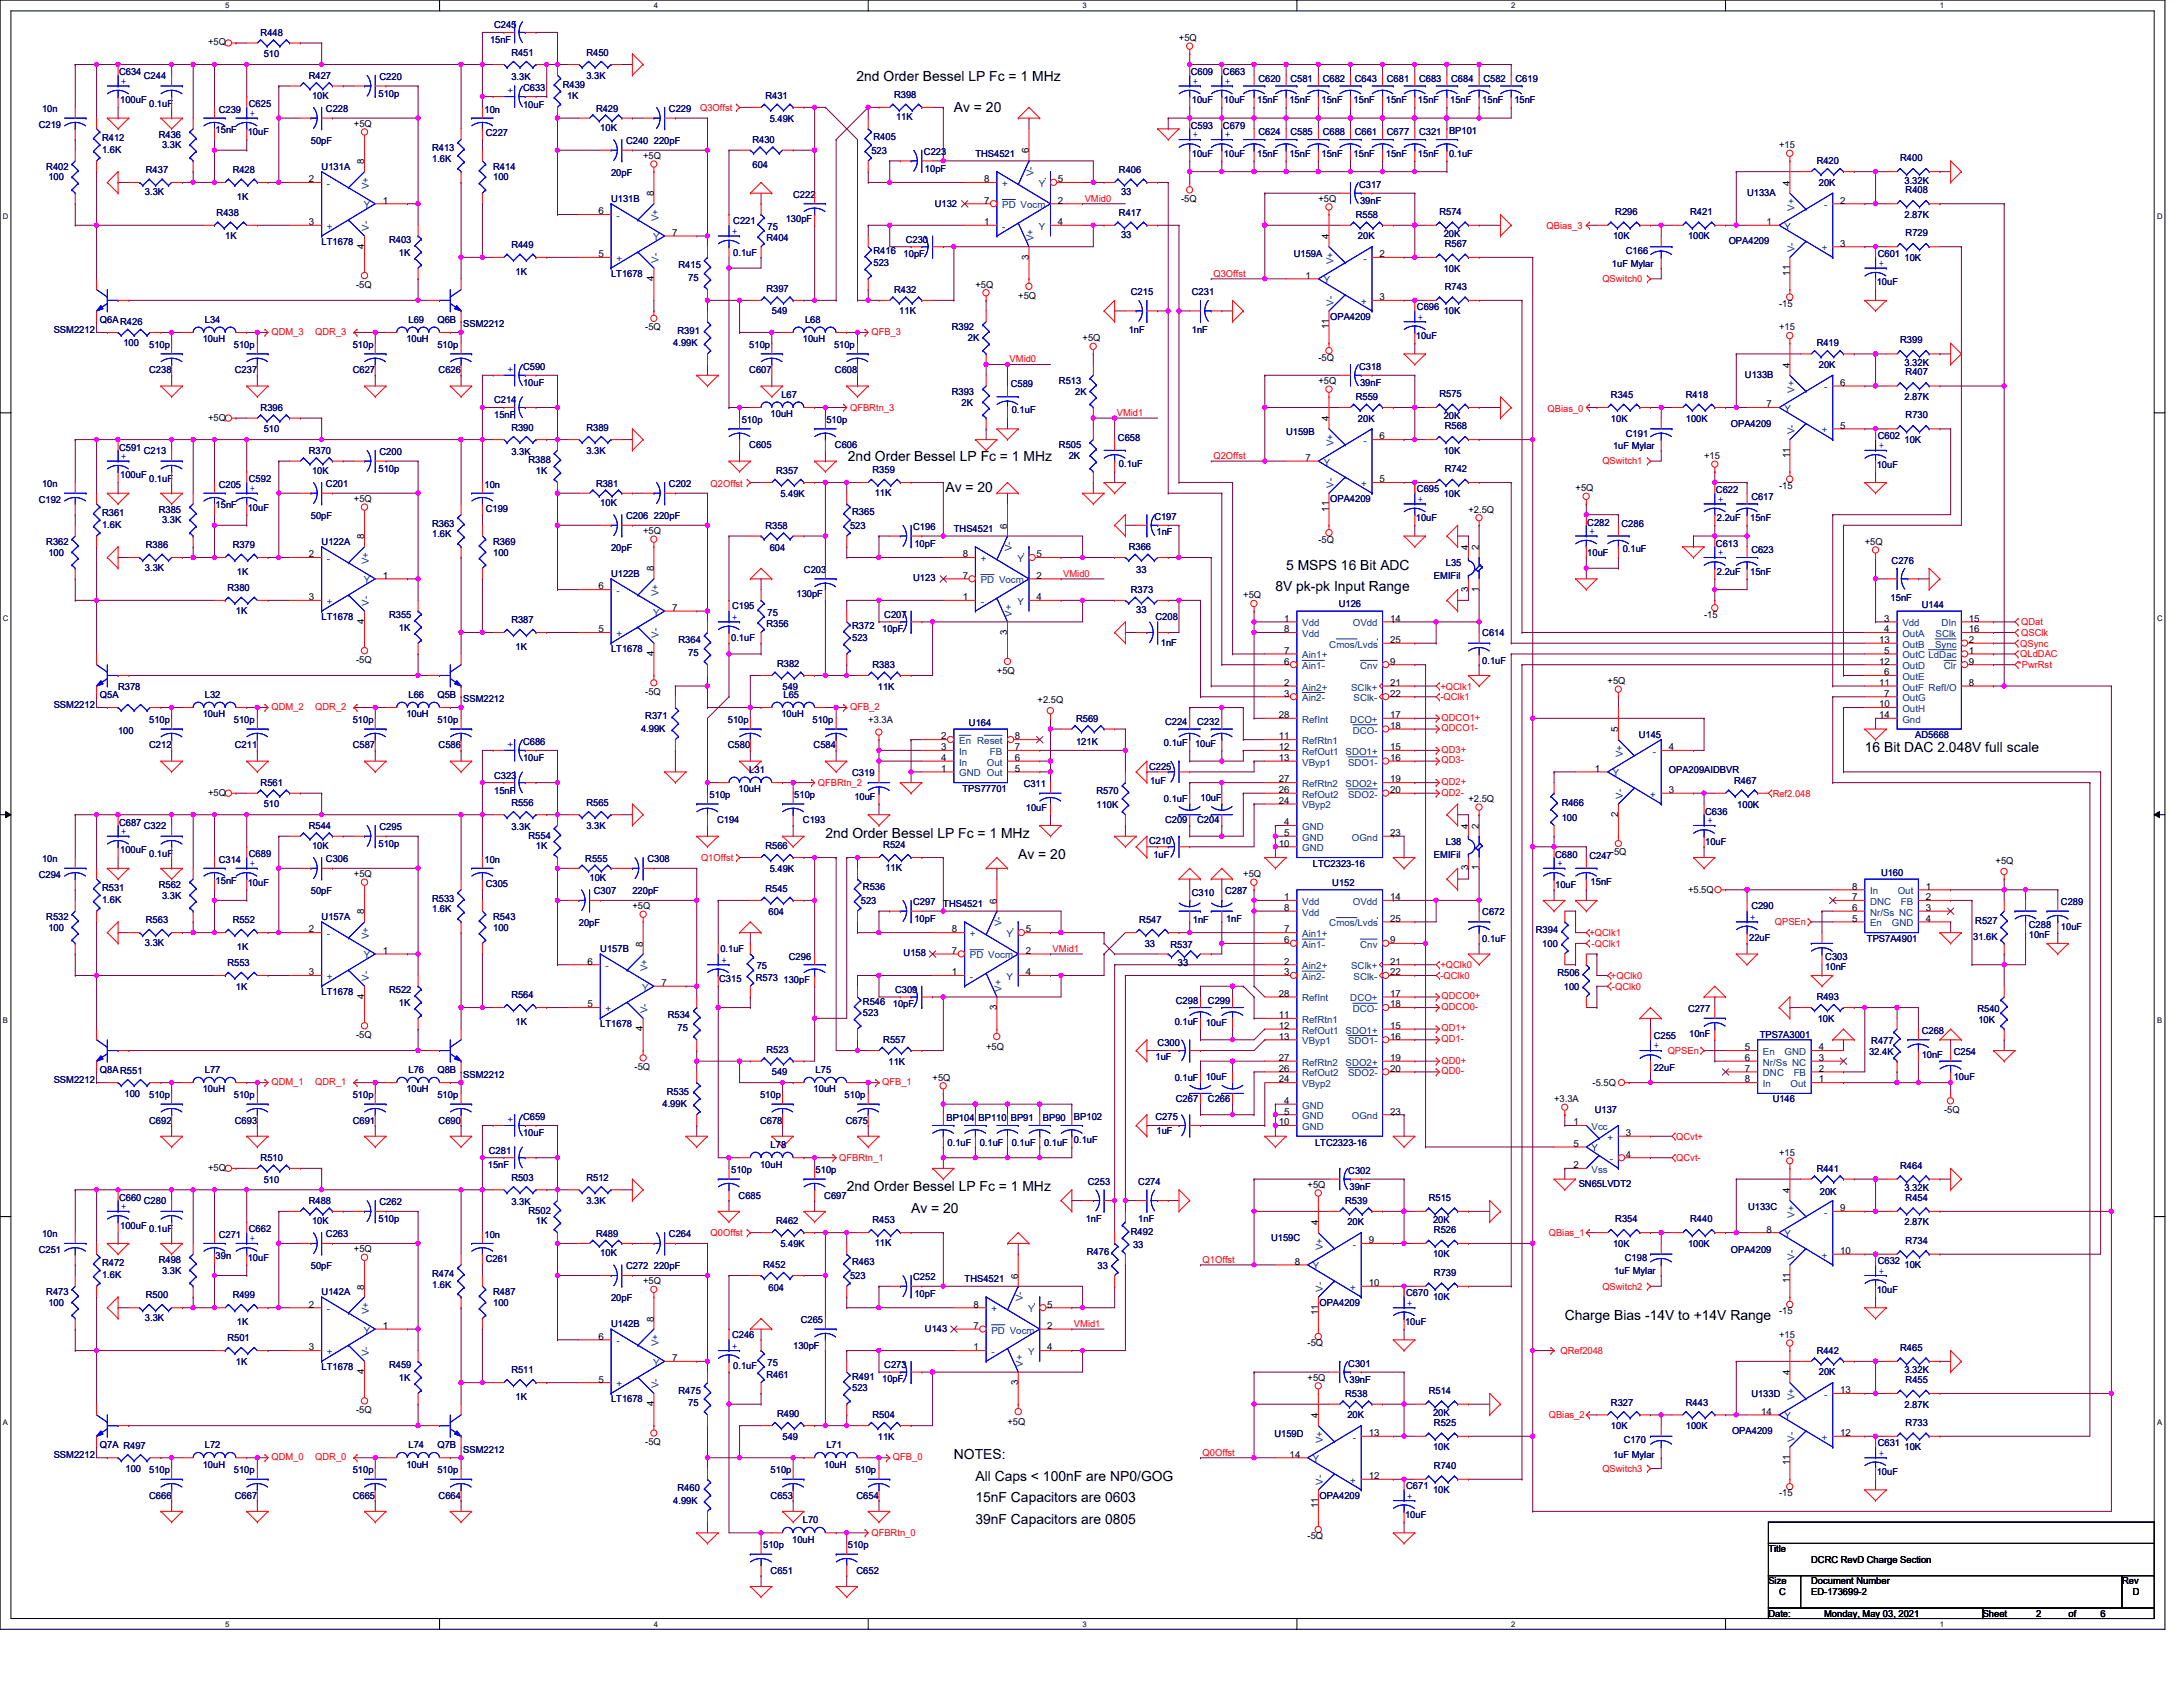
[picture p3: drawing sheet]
<svg xmlns="http://www.w3.org/2000/svg" width="559mm" height="432mm" viewBox="0 0 559 432" stroke-linecap="round" stroke-linejoin="round" font-family="sans-serif">
<defs><g id="words">
<g font-size="3.6">
<text x="219.2" y="20.8">2nd Order Bessel LP Fc = 1 MHz</text>
<text x="244.2" y="28.7">Av = 20</text>
<text x="217" y="117.9">2nd Order Bessel LP Fc = 1 MHz</text>
<text x="242" y="125.9">Av = 20</text>
<text x="329.2" y="145.9">5 MSPS 16 Bit ADC</text>
<text x="326.5" y="151.3">8V pk-pk Input Range</text>
<text x="477.4" y="192.5">16 Bit DAC 2.048V full scale</text>
<text x="211.3" y="214.5">2nd Order Bessel LP Fc = 1 MHz</text>
<text x="260.6" y="219.9">Av = 20</text>
<text x="216.7" y="305">2nd Order Bessel LP Fc = 1 MHz</text>
<text x="233.2" y="310.5">Av = 20</text>
<text x="400.6" y="337.9">Charge Bias -14V to +14V Range</text>
<text x="244.2" y="373.5">NOTES:</text>
<text x="249.7" y="379.1">All Caps &lt; 100nF are NP0/GOG</text>
<text x="249.7" y="384.5">15nF Capacitors are 0603</text>
<text x="249.7" y="390">39nF Capacitors are 0805</text>
</g>
<g font-size="2.5">
<text x="53.3" y="11.6">+5Q</text>
<text x="301.8" y="10.5">+5Q</text>
<text x="90.6" y="32.5">+5Q</text>
<text x="164.6" y="40.7">+5Q</text>
<text x="263.4" y="39.3" transform="rotate(-90 263.4 39.3)">6</text>
<text x="455.4" y="38">+15</text>
<text x="79.1" y="46.7">2</text>
<text x="93.3" y="42" transform="rotate(-90 93.3 42)">8</text>
<text x="251.9" y="46.7">8</text>
<text x="270.8" y="46.7">5</text>
<text x="458.1" y="47.5" transform="rotate(-90 458.1 47.5)">4</text>
<text x="98" y="52.1">1</text>
<text x="167.3" y="50.2" transform="rotate(-90 167.3 50.2)">8</text>
<text x="251.9" y="52.1">7</text>
<text x="270.8" y="52.1">2</text>
<text x="302.3" y="51.7">-5Q</text>
<text x="337.5" y="51.7">+5Q</text>
<text x="471" y="52.1">2</text>
<text x="79.1" y="57.6">3</text>
<text x="153.2" y="54.9">6</text>
<text x="251.9" y="57.6">1</text>
<text x="270.8" y="57.6">4</text>
<text x="452.2" y="57.6">1</text>
<text x="93.3" y="63.7" transform="rotate(-90 93.3 63.7)">4</text>
<text x="153.2" y="65.8">5</text>
<text x="172" y="60.4">7</text>
<text x="340.1" y="61.3" transform="rotate(-90 340.1 61.3)">4</text>
<text x="353.1" y="65.8">2</text>
<text x="471" y="63.1">3</text>
<text x="167.3" y="71.9" transform="rotate(-90 167.3 71.9)">4</text>
<text x="263.4" y="66.5" transform="rotate(-90 263.4 66.5)">3</text>
<text x="334.2" y="71.3">1</text>
<text x="458.1" y="70.6" transform="rotate(-90 458.1 70.6)">11</text>
<text x="91.1" y="73.6">-5Q</text>
<text x="249.7" y="73.6">+5Q</text>
<text x="260.6" y="76.6">+5Q</text>
<text x="353.1" y="76.8">3</text>
<text x="455.4" y="78.6">-15</text>
<text x="165.2" y="84.6">-5Q</text>
<text x="277.1" y="87.3">+5Q</text>
<text x="340.1" y="84.3" transform="rotate(-90 340.1 84.3)">11</text>
<text x="455.4" y="84.6">+15</text>
<text x="337.5" y="92.3">-5Q</text>
<text x="458.1" y="94.1" transform="rotate(-90 458.1 94.1)">4</text>
<text x="337.5" y="98.3">+5Q</text>
<text x="471" y="98.8">6</text>
<text x="53.3" y="107.7">+5Q</text>
<text x="340.1" y="107.9" transform="rotate(-90 340.1 107.9)">4</text>
<text x="452.2" y="104.3">7</text>
<text x="353.1" y="112.5">6</text>
<text x="471" y="109.7">5</text>
<text x="334.2" y="118">7</text>
<text x="436.2" y="117.5">+15</text>
<text x="458.1" y="117.2" transform="rotate(-90 458.1 117.2)">11</text>
<text x="353.1" y="123.4">5</text>
<text x="403.3" y="125.7">+5Q</text>
<text x="455.4" y="125.2">-15</text>
<text x="90.6" y="128.5">+5Q</text>
<text x="340.1" y="130.9" transform="rotate(-90 340.1 130.9)">11</text>
<text x="375.9" y="131.2">+2.5Q</text>
<text x="164.6" y="136.7">+5Q</text>
<text x="257.9" y="135.3" transform="rotate(-90 257.9 135.3)">6</text>
<text x="79.1" y="142.7">2</text>
<text x="93.3" y="138" transform="rotate(-90 93.3 138)">8</text>
<text x="246.4" y="142.7">8</text>
<text x="265.3" y="142.7">5</text>
<text x="337.5" y="138.9">-5Q</text>
<text x="375.8" y="140.8" transform="rotate(-90 375.8 140.8)">4</text>
<text x="378.6" y="140.8" transform="rotate(-90 378.6 140.8)">2</text>
<text x="477.4" y="139.4">+5Q</text>
<text x="98" y="148.1">1</text>
<text x="167.3" y="146.3" transform="rotate(-90 167.3 146.3)">8</text>
<text x="246.4" y="148.1">7</text>
<text x="265.3" y="148.1">2</text>
<text x="79.1" y="153.6">3</text>
<text x="153.2" y="150.9">6</text>
<text x="246.4" y="153.6">1</text>
<text x="265.3" y="153.6">4</text>
<text x="318.3" y="153.2">+5Q</text>
<text x="375.8" y="151.5" transform="rotate(-90 375.8 151.5)">3</text>
<text x="378.6" y="151.5" transform="rotate(-90 378.6 151.5)">1</text>
<text x="93.3" y="159.7" transform="rotate(-90 93.3 159.7)">4</text>
<text x="153.2" y="161.8">5</text>
<text x="172" y="156.4">7</text>
<text x="328.7" y="159.1">1</text>
<text x="328.7" y="161.8">8</text>
<text x="355.8" y="159.1">14</text>
<text x="436.2" y="158.1">-15</text>
<text x="482.3" y="159.1">3</text>
<text x="482.3" y="161.8">4</text>
<text x="504" y="159.1">15</text>
<text x="504" y="161.8">16</text>
<text x="167.3" y="167.9" transform="rotate(-90 167.3 167.9)">4</text>
<text x="257.9" y="162.5" transform="rotate(-90 257.9 162.5)">3</text>
<text x="328.7" y="167.3">7</text>
<text x="355.8" y="164.6">25</text>
<text x="481" y="164.6">13</text>
<text x="482.3" y="167.3">5</text>
<text x="504" y="164.6">2</text>
<text x="504" y="167.3">1</text>
<text x="91.1" y="169.6">-5Q</text>
<text x="255.2" y="172.6">+5Q</text>
<text x="328.7" y="170.1">6</text>
<text x="355.8" y="170.1">9</text>
<text x="481" y="170.1">12</text>
<text x="482.3" y="172.8">6</text>
<text x="504" y="170.1">9</text>
<text x="165.2" y="177.8">-5Q</text>
<text x="328.7" y="175.6">2</text>
<text x="328.7" y="178.3">3</text>
<text x="355.8" y="175.6">21</text>
<text x="355.8" y="178.3">22</text>
<text x="411.5" y="175.1">+5Q</text>
<text x="481" y="175.6">11</text>
<text x="482.3" y="178.3">7</text>
<text x="504" y="175.6">8</text>
<text x="222.2" y="185">+3.3A</text>
<text x="265.6" y="180">+2.5Q</text>
<text x="327.4" y="183.8">28</text>
<text x="355.8" y="183.8">17</text>
<text x="481" y="183.8">14</text>
<text x="481" y="181.1">10</text>
<text x="240.9" y="189.3">2</text>
<text x="259.8" y="189.3">8</text>
<text x="327.4" y="189.3">11</text>
<text x="355.8" y="186.6">18</text>
<text x="414.2" y="187.4" transform="rotate(-90 414.2 187.4)">5</text>
<text x="240.9" y="194.8">4</text>
<text x="240.9" y="197.5">1</text>
<text x="240.9" y="192">3</text>
<text x="259.8" y="197.5">5</text>
<text x="259.8" y="192">7</text>
<text x="259.8" y="194.8">6</text>
<text x="327.4" y="192">12</text>
<text x="327.4" y="194.8">13</text>
<text x="355.8" y="194.8">16</text>
<text x="355.8" y="192">15</text>
<text x="408.3" y="197.5">1</text>
<text x="427.1" y="192">4</text>
<text x="53.3" y="203.7">+5Q</text>
<text x="327.4" y="203">26</text>
<text x="327.4" y="200.3">27</text>
<text x="355.8" y="200.3">19</text>
<text x="355.8" y="203">20</text>
<text x="427.1" y="203">3</text>
<text x="327.4" y="205.7">24</text>
<text x="375.9" y="205.3">+2.5Q</text>
<text x="414.2" y="209.1" transform="rotate(-90 414.2 209.1)">2</text>
<text x="328.7" y="214">5</text>
<text x="328.7" y="211.2">4</text>
<text x="355.8" y="214">23</text>
<text x="375.8" y="212.1" transform="rotate(-90 375.8 212.1)">4</text>
<text x="378.6" y="212.1" transform="rotate(-90 378.6 212.1)">2</text>
<text x="327.4" y="216.7">10</text>
<text x="412.4" y="218.7">-5Q</text>
<text x="510.8" y="221.2">+5Q</text>
<text x="90.6" y="224.5">+5Q</text>
<text x="318.3" y="224.5">+5Q</text>
<text x="375.8" y="222.8" transform="rotate(-90 375.8 222.8)">3</text>
<text x="378.6" y="222.8" transform="rotate(-90 378.6 222.8)">1</text>
<text x="474.1" y="227.7">8</text>
<text x="493" y="227.7">1</text>
<text x="161.9" y="232.7">+5Q</text>
<text x="255.1" y="231.3" transform="rotate(-90 255.1 231.3)">6</text>
<text x="328.7" y="230.4">1</text>
<text x="328.7" y="233.2">8</text>
<text x="355.8" y="230.4">14</text>
<text x="432.1" y="228.6">+5.5Q</text>
<text x="474.1" y="230.4">7</text>
<text x="474.1" y="233.2">6</text>
<text x="493" y="233.2">3</text>
<text x="493" y="230.4">2</text>
<text x="79.1" y="238.7">2</text>
<text x="93.3" y="234.1" transform="rotate(-90 93.3 234.1)">8</text>
<text x="243.7" y="238.7">8</text>
<text x="262.6" y="238.7">5</text>
<text x="328.7" y="238.7">7</text>
<text x="355.8" y="235.9">25</text>
<text x="474.1" y="235.9">5</text>
<text x="493" y="235.9">4</text>
<text x="98" y="244.1">1</text>
<text x="164.6" y="242.3" transform="rotate(-90 164.6 242.3)">8</text>
<text x="243.7" y="244.1">7</text>
<text x="262.6" y="244.1">2</text>
<text x="328.7" y="241.4">6</text>
<text x="355.8" y="241.4">9</text>
<text x="79.1" y="249.6">3</text>
<text x="150.4" y="246.9">6</text>
<text x="243.7" y="249.6">1</text>
<text x="262.6" y="249.6">4</text>
<text x="328.7" y="246.9">2</text>
<text x="328.7" y="249.6">3</text>
<text x="355.8" y="246.9">21</text>
<text x="355.8" y="249.6">22</text>
<text x="93.3" y="255.7" transform="rotate(-90 93.3 255.7)">4</text>
<text x="150.4" y="257.9">5</text>
<text x="169.3" y="252.4">7</text>
<text x="327.4" y="255.1">28</text>
<text x="355.8" y="255.1">17</text>
<text x="355.8" y="257.9">18</text>
<text x="164.6" y="263.9" transform="rotate(-90 164.6 263.9)">4</text>
<text x="255.1" y="258.5" transform="rotate(-90 255.1 258.5)">3</text>
<text x="327.4" y="260.6">11</text>
<text x="327.4" y="263.4">12</text>
<text x="355.8" y="263.4">15</text>
<text x="91.1" y="265.6">-5Q</text>
<text x="252.4" y="268.6">+5Q</text>
<text x="327.4" y="266.1">13</text>
<text x="355.8" y="266.1">16</text>
<text x="446.7" y="268.9">5</text>
<text x="465.5" y="268.9">4</text>
<text x="162.4" y="273.9">-5Q</text>
<text x="327.4" y="274.3">26</text>
<text x="327.4" y="271.6">27</text>
<text x="355.8" y="271.6">19</text>
<text x="355.8" y="274.3">20</text>
<text x="446.7" y="274.3">7</text>
<text x="446.7" y="271.6">6</text>
<text x="465.5" y="271.6">3</text>
<text x="465.5" y="274.3">2</text>
<text x="238.7" y="276.6">+5Q</text>
<text x="327.4" y="277.1">24</text>
<text x="407.7" y="278">-5.5Q</text>
<text x="446.7" y="277.1">8</text>
<text x="465.5" y="277.1">1</text>
<text x="328.7" y="285.3">5</text>
<text x="328.7" y="282.6">4</text>
<text x="355.8" y="285.3">23</text>
<text x="397.8" y="282.1">+3.3A</text>
<text x="497.7" y="284.9">-5Q</text>
<text x="327.4" y="288">10</text>
<text x="402.8" y="293.5">5</text>
<text x="402.8" y="288">1</text>
<text x="416.2" y="290.8">3</text>
<text x="53.3" y="299.7">+5Q</text>
<text x="402.8" y="299">2</text>
<text x="416.2" y="296.3">4</text>
<text x="455.4" y="295.8">+15</text>
<text x="334.7" y="304">+5Q</text>
<text x="458.1" y="305.4" transform="rotate(-90 458.1 305.4)">4</text>
<text x="471" y="310">9</text>
<text x="337.4" y="313.6" transform="rotate(-90 337.4 313.6)">4</text>
<text x="452.2" y="315.5">8</text>
<text x="90.6" y="320.5">+5Q</text>
<text x="331.5" y="323.7">8</text>
<text x="350.4" y="318.2">9</text>
<text x="471" y="321">10</text>
<text x="164.6" y="328.7">+5Q</text>
<text x="260.6" y="327.3" transform="rotate(-90 260.6 327.3)">6</text>
<text x="350.4" y="329.2">10</text>
<text x="458.1" y="328.5" transform="rotate(-90 458.1 328.5)">11</text>
<text x="79.1" y="334.7">2</text>
<text x="93.3" y="330.1" transform="rotate(-90 93.3 330.1)">8</text>
<text x="249.2" y="334.7">8</text>
<text x="268.1" y="334.7">5</text>
<text x="98" y="340.1">1</text>
<text x="167.3" y="338.3" transform="rotate(-90 167.3 338.3)">8</text>
<text x="249.2" y="340.1">7</text>
<text x="268.1" y="340.1">2</text>
<text x="337.4" y="336.7" transform="rotate(-90 337.4 336.7)">11</text>
<text x="455.4" y="336.4">-15</text>
<text x="79.1" y="345.7">3</text>
<text x="153.2" y="342.9">6</text>
<text x="249.2" y="345.7">1</text>
<text x="268.1" y="345.7">4</text>
<text x="334.7" y="344.6">-5Q</text>
<text x="455.4" y="342.4">+15</text>
<text x="93.3" y="351.7" transform="rotate(-90 93.3 351.7)">4</text>
<text x="153.2" y="353.9">5</text>
<text x="172" y="348.4">7</text>
<text x="334.7" y="353.4">+5Q</text>
<text x="458.1" y="352" transform="rotate(-90 458.1 352)">4</text>
<text x="167.3" y="360" transform="rotate(-90 167.3 360)">4</text>
<text x="260.6" y="354.5" transform="rotate(-90 260.6 354.5)">3</text>
<text x="471" y="356.6">13</text>
<text x="91.1" y="361.7">-5Q</text>
<text x="257.9" y="364.7">+5Q</text>
<text x="337.4" y="363" transform="rotate(-90 337.4 363)">4</text>
<text x="450.8" y="362.1">14</text>
<text x="165.2" y="369.9">-5Q</text>
<text x="350.4" y="367.6">13</text>
<text x="471" y="367.6">12</text>
<text x="330.1" y="373.1">14</text>
<text x="458.1" y="375.1" transform="rotate(-90 458.1 375.1)">11</text>
<text x="350.4" y="378.6">12</text>
<text x="455.4" y="383">-15</text>
<text x="337.4" y="386" transform="rotate(-90 337.4 386)">11</text>
<text x="334.7" y="394">-5Q</text>
<text x="452.7" y="397.3">Title</text>
<text x="463.6" y="400">DCRC RevD Charge Section</text>
<text x="452.7" y="405.6">Size</text>
<text x="463.6" y="405.6">Document Number</text>
<text x="543.2" y="405.6">Rev</text>
<text x="452.7" y="413.8">Date:</text>
<text x="455.4" y="408.3">C</text>
<text x="463.6" y="408.3">ED-173699-2</text>
<text x="466.9" y="413.8">Monday, May 03, 2021</text>
<text x="507.5" y="413.8">Sheet</text>
<text x="521.3" y="413.8">2</text>
<text x="529.5" y="413.8">of</text>
<text x="537.7" y="413.8">6</text>
<text x="545.9" y="408.3">D</text>
</g>
<g font-size="2.5" fill="#000080">
<text x="66.7" y="9.1">R448</text>
<text x="125.4" y="11.1">15nF</text>
<text x="126.5" y="7.2">C245</text>
<text x="67.5" y="14.6">510</text>
<text x="130.9" y="14.4">R451</text>
<text x="150.1" y="14.4">R450</text>
<text x="30.5" y="19.3">C634</text>
<text x="36.8" y="20.1">C244</text>
<text x="79" y="20.1">R427</text>
<text x="97.2" y="20.4">C220</text>
<text x="130.9" y="20.4">3.3K</text>
<text x="133.9" y="23.4">C633</text>
<text x="144.1" y="22.6">R439</text>
<text x="150.1" y="20.1">3.3K</text>
<text x="304.8" y="19.3">C609</text>
<text x="313.1" y="19.3">C663</text>
<text x="322.1" y="21">C620</text>
<text x="330.3" y="21">C581</text>
<text x="338.6" y="21">C682</text>
<text x="346.8" y="21">C643</text>
<text x="355" y="21">C681</text>
<text x="363.3" y="21">C683</text>
<text x="371.5" y="21">C684</text>
<text x="379.7" y="21">C582</text>
<text x="387.9" y="21">C619</text>
<text x="10.8" y="28.6">10n</text>
<text x="30.8" y="26.4">100uF</text>
<text x="38.2" y="27.3">0.1uF</text>
<text x="56" y="28.9">C239</text>
<text x="63.7" y="27.3">C625</text>
<text x="79.9" y="25.4">10K</text>
<text x="83.4" y="28.6">C228</text>
<text x="96.9" y="24.8">510p</text>
<text x="124" y="28.9">10n</text>
<text x="133.9" y="27.5">10uF</text>
<text x="145.2" y="25.4">1K</text>
<text x="152.6" y="28.6">R429</text>
<text x="171.2" y="28.6">C229</text>
<text x="195.9" y="25.4">R431</text>
<text x="228.9" y="25.1">R398</text>
<text x="305.1" y="26.4">10uF</text>
<text x="313.3" y="26.4">10uF</text>
<text x="321.8" y="26.4">15nF</text>
<text x="330.1" y="26.4">15nF</text>
<text x="338.3" y="26.4">15nF</text>
<text x="346.5" y="26.4">15nF</text>
<text x="354.8" y="26.4">15nF</text>
<text x="363" y="26.4">15nF</text>
<text x="371.2" y="26.4">15nF</text>
<text x="379.4" y="26.4">15nF</text>
<text x="387.6" y="26.4">15nF</text>
<text x="9.9" y="32.7">C219</text>
<text x="40.6" y="35.2">R436</text>
<text x="55.2" y="34.1">15nF</text>
<text x="63.4" y="34.7">10uF</text>
<text x="124.3" y="34.9">C227</text>
<text x="153.7" y="33.6">10K</text>
<text x="197" y="31.1">5.49K</text>
<text x="223.6" y="35.8">R405</text>
<text x="229.4" y="30.8">11K</text>
<text x="304.8" y="33">C593</text>
<text x="313.1" y="33">C679</text>
<text x="322.1" y="34.7">C624</text>
<text x="330.3" y="34.7">C585</text>
<text x="338.6" y="34.7">C688</text>
<text x="346.8" y="34.7">C661</text>
<text x="355" y="34.7">C677</text>
<text x="363.3" y="34.7">C321</text>
<text x="370.9" y="34.4">BP101</text>
<text x="26.1" y="36">R412</text>
<text x="26.1" y="39.1">1.6K</text>
<text x="41.5" y="38">3.3K</text>
<text x="79.6" y="36.9">50pF</text>
<text x="110.6" y="38.8">R413</text>
<text x="110.6" y="41.5">1.6K</text>
<text x="160.3" y="36.9">C240</text>
<text x="167.4" y="36.9">220pF</text>
<text x="192.6" y="36.6">R430</text>
<text x="223.1" y="39.3">523</text>
<text x="236.5" y="39.6">C223</text>
<text x="249.7" y="40.1">THS4521</text>
<text x="305.1" y="40.1">10uF</text>
<text x="313.3" y="40.1">10uF</text>
<text x="321.8" y="40.1">15nF</text>
<text x="330.1" y="40.1">15nF</text>
<text x="338.3" y="40.1">15nF</text>
<text x="346.5" y="40.1">15nF</text>
<text x="354.8" y="40.1">15nF</text>
<text x="363" y="40.1">15nF</text>
<text x="370.9" y="40.1">0.1uF</text>
<text x="486.4" y="41.2">R400</text>
<text x="11.9" y="43.4">R402</text>
<text x="12.4" y="46.2">100</text>
<text x="37.3" y="44.3">R437</text>
<text x="59.6" y="44.3">R428</text>
<text x="82.3" y="43.4">U131A</text>
<text x="126.2" y="43.4">R414</text>
<text x="126.2" y="46.2">100</text>
<text x="156.4" y="45.1">20pF</text>
<text x="192.6" y="42.9">604</text>
<text x="236.8" y="44">10pF</text>
<text x="286.4" y="44.3">R406</text>
<text x="465" y="42.1">R420</text>
<text x="465.6" y="47.5">20K</text>
<text x="487.5" y="47">3.32K</text>
<text x="37.1" y="50">3.3K</text>
<text x="60.7" y="51.1">1K</text>
<text x="156.4" y="51.7">U131B</text>
<text x="203" y="50.6">C222</text>
<text x="239.3" y="53">U132</text>
<text x="287" y="50">33</text>
<text x="347.9" y="48.1">C317</text>
<text x="348.1" y="52.2">39nF</text>
<text x="447.2" y="50.3">U133A</text>
<text x="487.8" y="49.5">R408</text>
<text x="55.5" y="55.2">R438</text>
<text x="187.7" y="57.4">C221</text>
<text x="196.5" y="58.8">75</text>
<text x="201.1" y="56.9">130pF</text>
<text x="286.4" y="55.2">R417</text>
<text x="347" y="55.8">R558</text>
<text x="368.5" y="54.9">R574</text>
<text x="413.5" y="54.9">R296</text>
<text x="432.6" y="54.9">R421</text>
<text x="487.5" y="55.8">2.87K</text>
<text x="57.7" y="61.3">1K</text>
<text x="82.3" y="62.7">LT1678</text>
<text x="99.6" y="62.1">R403</text>
<text x="102.1" y="65.4">1K</text>
<text x="130.9" y="63.5">R449</text>
<text x="187.7" y="65.4">0.1uF</text>
<text x="196.2" y="61.8">R404</text>
<text x="223.6" y="65.1">R416</text>
<text x="231.3" y="65.7">10pF</text>
<text x="231.9" y="62.1">C230</text>
<text x="287" y="61">33</text>
<text x="331.2" y="65.7">U159A</text>
<text x="347.6" y="61.3">20K</text>
<text x="369.6" y="60.7">20K</text>
<text x="369.8" y="63.2">R567</text>
<text x="412.9" y="61.3">10K</text>
<text x="416.2" y="65.1">C166</text>
<text x="432.1" y="61.3">100K</text>
<text x="442.5" y="62.4">OPA4209</text>
<text x="480.7" y="65.7">C601</text>
<text x="487.8" y="60.5">R729</text>
<text x="132" y="70.3">1K</text>
<text x="156.4" y="70.9">LT1678</text>
<text x="173.7" y="68.7">R415</text>
<text x="176.1" y="72">75</text>
<text x="223.6" y="68.1">523</text>
<text x="369.6" y="69.5">10K</text>
<text x="412.6" y="68.4">1uF Mylar</text>
<text x="487.5" y="66.8">10K</text>
<text x="196.2" y="74.7">R397</text>
<text x="228.9" y="75">R432</text>
<text x="289.5" y="75.5">C215</text>
<text x="305.1" y="75.5">C231</text>
<text x="369.8" y="74.2">R743</text>
<text x="480.4" y="73.1">10uF</text>
<text x="25.6" y="82.7">Q6AR426</text>
<text x="52.5" y="82.7">L34</text>
<text x="104.6" y="82.7">L69</text>
<text x="112" y="82.7">Q6B</text>
<text x="118.6" y="83.8">SSM2212</text>
<text x="197.6" y="80.5">549</text>
<text x="206.1" y="82.7">L68</text>
<text x="230.2" y="80.5">11K</text>
<text x="340.5" y="81.8">OPA4209</text>
<text x="362.7" y="79.4">C696</text>
<text x="369.6" y="80.5">10K</text>
<text x="13.8" y="85.1">SSM2212</text>
<text x="31.6" y="88.7">100</text>
<text x="38.2" y="89">510p</text>
<text x="51.9" y="87.6">10uH</text>
<text x="59.9" y="89">510p</text>
<text x="90.3" y="89">510p</text>
<text x="104" y="87.6">10uH</text>
<text x="112" y="89">510p</text>
<text x="172.3" y="88.7">4.99K</text>
<text x="173.4" y="85.4">R391</text>
<text x="191.8" y="89">510p</text>
<text x="205.5" y="87.6">10uH</text>
<text x="213.5" y="89">510p</text>
<text x="243.6" y="84.6">R392</text>
<text x="247.8" y="87.3">2K</text>
<text x="288.9" y="85.1">1nF</text>
<text x="305.1" y="85.1">1nF</text>
<text x="362.4" y="86.8">10uF</text>
<text x="465" y="88.7">R419</text>
<text x="486.4" y="87.9">R399</text>
<text x="38.2" y="95.5">C238</text>
<text x="60.1" y="95.5">C237</text>
<text x="90.3" y="95.5">C627</text>
<text x="112.3" y="95.5">C626</text>
<text x="133.9" y="94.7">C590</text>
<text x="191.8" y="95.5">C607</text>
<text x="213.7" y="95.5">C608</text>
<text x="347.9" y="94.7">C318</text>
<text x="465.6" y="94.2">20K</text>
<text x="487.5" y="93.6">3.32K</text>
<text x="133.9" y="98.8">10uF</text>
<text x="200" y="101.9">L67</text>
<text x="243.6" y="101">R393</text>
<text x="258.7" y="99.1">C589</text>
<text x="271.1" y="98.3">R513</text>
<text x="275.2" y="101">2K</text>
<text x="348.1" y="98.8">39nF</text>
<text x="368.5" y="101.6">R575</text>
<text x="412.4" y="101.9">R345</text>
<text x="431.5" y="101.9">R418</text>
<text x="446.7" y="96.6">U133B</text>
<text x="487.8" y="96.1">R407</text>
<text x="66.7" y="105.2">R396</text>
<text x="126.5" y="103.3">C214</text>
<text x="126.5" y="107.1">15nF</text>
<text x="197.3" y="106.8">10uH</text>
<text x="246.1" y="103.8">2K</text>
<text x="259" y="105.7">0.1uF</text>
<text x="347" y="102.4">R559</text>
<text x="347.6" y="107.9">20K</text>
<text x="369.6" y="107.4">20K</text>
<text x="412.4" y="107.9">10K</text>
<text x="431.5" y="107.9">100K</text>
<text x="487.5" y="102.4">2.87K</text>
<text x="487.8" y="107.1">R730</text>
<text x="67.5" y="110.7">510</text>
<text x="130.9" y="110.4">R390</text>
<text x="150.1" y="110.4">R389</text>
<text x="189.9" y="108.2">510p</text>
<text x="211.5" y="108.2">510p</text>
<text x="286.2" y="112.9">C658</text>
<text x="329.2" y="111.5">U159B</text>
<text x="369.8" y="109.8">R568</text>
<text x="416.2" y="111.8">C191</text>
<text x="443.1" y="109.3">OPA4209</text>
<text x="480.7" y="112.3">C602</text>
<text x="487.5" y="113.4">10K</text>
<text x="30.5" y="115.3">C591</text>
<text x="36.8" y="116.1">C213</text>
<text x="79" y="116.1">R370</text>
<text x="97.2" y="116.4">C200</text>
<text x="130.9" y="116.4">3.3K</text>
<text x="135.3" y="118.6">R388</text>
<text x="150.1" y="116.1">3.3K</text>
<text x="191.8" y="114.8">C605</text>
<text x="213.7" y="114.8">C606</text>
<text x="271.1" y="114.8">R505</text>
<text x="273.6" y="117.5">2K</text>
<text x="286.4" y="119.4">0.1uF</text>
<text x="369.6" y="116.1">10K</text>
<text x="412.9" y="115">1uF Mylar</text>
<text x="480.4" y="119.7">10uF</text>
<text x="10.8" y="124.6">10n</text>
<text x="30.8" y="122.4">100uF</text>
<text x="38.2" y="123.3">0.1uF</text>
<text x="56" y="124.9">C205</text>
<text x="63.7" y="123.3">C592</text>
<text x="79.9" y="121.4">10K</text>
<text x="83.4" y="124.6">C201</text>
<text x="96.9" y="120.8">510p</text>
<text x="124" y="124.9">10n</text>
<text x="137.2" y="121.4">1K</text>
<text x="152.6" y="124.6">R381</text>
<text x="171.2" y="124.6">C202</text>
<text x="198.7" y="121.4">R357</text>
<text x="223.4" y="121.1">R359</text>
<text x="369.8" y="120.8">R742</text>
<text x="9.9" y="128.7">C192</text>
<text x="40.6" y="131.2">R385</text>
<text x="55.2" y="130.1">15nF</text>
<text x="63.4" y="130.7">10uF</text>
<text x="124.3" y="130.9">C199</text>
<text x="153.7" y="129.6">10K</text>
<text x="199.8" y="127.1">5.49K</text>
<text x="218.1" y="131.8">R365</text>
<text x="223.9" y="126.8">11K</text>
<text x="340.5" y="128.5">OPA4209</text>
<text x="362.7" y="126">C695</text>
<text x="369.6" y="127.1">10K</text>
<text x="439.3" y="126.3">C622</text>
<text x="448.3" y="127.9">C617</text>
<text x="26.1" y="132">R361</text>
<text x="26.1" y="135.1">1.6K</text>
<text x="41.5" y="134">3.3K</text>
<text x="79.6" y="132.9">50pF</text>
<text x="110.6" y="134.8">R363</text>
<text x="110.6" y="137.5">1.6K</text>
<text x="160.3" y="132.9">C206</text>
<text x="167.4" y="132.9">220pF</text>
<text x="195.9" y="135.3">R358</text>
<text x="217.6" y="135.3">523</text>
<text x="233.8" y="135.6">C196</text>
<text x="244.2" y="136.1">THS4521</text>
<text x="295.5" y="133.1">C197</text>
<text x="296" y="137">1nF</text>
<text x="362.4" y="133.4">10uF</text>
<text x="406.3" y="134.5">C282</text>
<text x="415.1" y="134.8">C286</text>
<text x="439.5" y="133.4">2.2uF</text>
<text x="448" y="133.4">15nF</text>
<text x="11.9" y="139.4">R362</text>
<text x="12.4" y="142.2">100</text>
<text x="37.3" y="140.3">R386</text>
<text x="59.6" y="140.3">R379</text>
<text x="82.3" y="139.4">U122A</text>
<text x="126.2" y="139.4">R369</text>
<text x="126.2" y="142.2">100</text>
<text x="156.4" y="141.1">20pF</text>
<text x="197" y="141.1">604</text>
<text x="234.1" y="140">10pF</text>
<text x="288.9" y="140.8">R366</text>
<text x="406.3" y="142.2">10uF</text>
<text x="415.4" y="141.4">0.1uF</text>
<text x="439.3" y="140">C613</text>
<text x="448.3" y="141.6">C623</text>
<text x="37.1" y="146">3.3K</text>
<text x="60.7" y="147.2">1K</text>
<text x="156.4" y="147.7">U122B</text>
<text x="205.8" y="146.6">C203</text>
<text x="233.8" y="148.8">U123</text>
<text x="290.8" y="146.6">33</text>
<text x="367.1" y="148.3">EMIFil</text>
<text x="370.1" y="144.9">L35</text>
<text x="439.5" y="147.2">2.2uF</text>
<text x="448" y="147.2">15nF</text>
<text x="484.2" y="144.4">C276</text>
<text x="58.2" y="151.3">R380</text>
<text x="187.4" y="155.9">C195</text>
<text x="203.9" y="152.9">130pF</text>
<text x="289.5" y="151.8">R373</text>
<text x="342.7" y="155.4">U126</text>
<text x="484" y="153.7">15nF</text>
<text x="491.9" y="155.7">U144</text>
<text x="60.4" y="157.3">1K</text>
<text x="82.3" y="158.7">LT1678</text>
<text x="99.6" y="158.1">R355</text>
<text x="102.1" y="161.4">1K</text>
<text x="130.9" y="159.5">R387</text>
<text x="196.2" y="160.6">R356</text>
<text x="196.5" y="157.6">75</text>
<text x="218.1" y="161.1">R372</text>
<text x="225.8" y="161.7">10pF</text>
<text x="226.4" y="158.1">C207</text>
<text x="290.8" y="157">33</text>
<text x="295.8" y="158.7">C208</text>
<text x="132" y="166.3">1K</text>
<text x="156.4" y="166.9">LT1678</text>
<text x="173.7" y="164.7">R364</text>
<text x="176.1" y="168">75</text>
<text x="187.2" y="164.1">0.1uF</text>
<text x="218.1" y="164.1">523</text>
<text x="297.1" y="165.2">1nF</text>
<text x="379.4" y="162.8">C614</text>
<text x="198.9" y="170.7">R382</text>
<text x="223.4" y="171">R383</text>
<text x="379.4" y="169.9">0.1uF</text>
<text x="25.6" y="178.7">Q5A</text>
<text x="30.2" y="176.5">R378</text>
<text x="52.5" y="178.7">L32</text>
<text x="104.6" y="178.7">L66</text>
<text x="112" y="178.7">Q5B</text>
<text x="118.6" y="179.8">SSM2212</text>
<text x="200.3" y="176.5">549</text>
<text x="200.6" y="178.7">L65</text>
<text x="224.7" y="176.5">11K</text>
<text x="13.8" y="181.1">SSM2212</text>
<text x="38.2" y="185">510p</text>
<text x="51.9" y="183.6">10uH</text>
<text x="59.9" y="185">510p</text>
<text x="90.3" y="185">510p</text>
<text x="104" y="183.6">10uH</text>
<text x="112" y="185">510p</text>
<text x="165.2" y="184.1">R371</text>
<text x="186.3" y="185">510p</text>
<text x="200" y="183.6">10uH</text>
<text x="208" y="185">510p</text>
<text x="248" y="185.8">U164</text>
<text x="275.5" y="184.7">R569</text>
<text x="298.2" y="185.5">C224</text>
<text x="306.5" y="185.5">C232</text>
<text x="30.2" y="187.7">100</text>
<text x="38.2" y="191.6">C212</text>
<text x="60.1" y="191.6">C211</text>
<text x="90.3" y="191.6">C587</text>
<text x="112.3" y="191.6">C586</text>
<text x="133.9" y="190.8">C686</text>
<text x="164.1" y="187.5">4.99K</text>
<text x="186.3" y="191.6">C580</text>
<text x="208.3" y="191.6">C584</text>
<text x="275.5" y="190.8">121K</text>
<text x="297.9" y="191">0.1uF</text>
<text x="305.9" y="191.3">10uF</text>
<text x="419.5" y="188.8">U145</text>
<text x="490.3" y="188.8">AD5668</text>
<text x="133.9" y="194.9">10uF</text>
<text x="191.8" y="197.9">L31</text>
<text x="294.1" y="197.1">C225</text>
<text x="427.2" y="197.9">OPA209AIDBVR</text>
<text x="66.7" y="201.2">R561</text>
<text x="126.5" y="199.3">C323</text>
<text x="126.5" y="203.1">15nF</text>
<text x="189.1" y="202.8">10uH</text>
<text x="218.1" y="198.7">C319</text>
<text x="246.4" y="202.8">TPS77701</text>
<text x="262" y="201.5">C311</text>
<text x="280.7" y="203.1">R570</text>
<text x="294.4" y="200.6">1uF</text>
<text x="443.9" y="200.6">R467</text>
<text x="67.5" y="206.7">510</text>
<text x="130.9" y="206.4">R556</text>
<text x="150.1" y="206.4">R565</text>
<text x="181.7" y="204.2">510p</text>
<text x="203.3" y="204.2">510p</text>
<text x="218.7" y="204.7">10uF</text>
<text x="262.6" y="207.5">10uF</text>
<text x="280.7" y="206.9">110K</text>
<text x="297.9" y="205.3">0.1uF</text>
<text x="307.3" y="205">10uF</text>
<text x="399.8" y="206.4">R466</text>
<text x="436.5" y="208.6">C636</text>
<text x="444.7" y="206.9">100K</text>
<text x="30.5" y="211.3">C687</text>
<text x="36.8" y="212.1">C322</text>
<text x="79" y="212.1">R544</text>
<text x="97.2" y="212.4">C295</text>
<text x="130.9" y="212.4">3.3K</text>
<text x="135.3" y="214.6">R554</text>
<text x="150.1" y="212.1">3.3K</text>
<text x="183.6" y="210.8">C194</text>
<text x="205.5" y="210.8">C193</text>
<text x="294.1" y="216">C210</text>
<text x="298.2" y="210.8">C209</text>
<text x="306.5" y="210.8">C204</text>
<text x="399.8" y="210.2">100</text>
<text x="10.8" y="220.6">10n</text>
<text x="30.8" y="218.4">100uF</text>
<text x="38.2" y="219.3">0.1uF</text>
<text x="56" y="220.9">C314</text>
<text x="63.7" y="219.3">C689</text>
<text x="79.9" y="217.4">10K</text>
<text x="83.4" y="220.6">C306</text>
<text x="96.9" y="216.8">510p</text>
<text x="124" y="220.9">10n</text>
<text x="137.2" y="217.4">1K</text>
<text x="149.8" y="220.6">R555</text>
<text x="165.7" y="220.6">C308</text>
<text x="195.9" y="217.4">R566</text>
<text x="226.1" y="217.1">R524</text>
<text x="295.2" y="219.5">1uF</text>
<text x="367.1" y="219.5">EMIFil</text>
<text x="370.1" y="216.3">L38</text>
<text x="398.1" y="219.5">C680</text>
<text x="406.9" y="219.8">C247</text>
<text x="436.5" y="216.3">10uF</text>
<text x="9.9" y="224.7">C294</text>
<text x="40.6" y="227.2">R562</text>
<text x="55.2" y="226.1">15nF</text>
<text x="63.4" y="226.7">10uF</text>
<text x="124.3" y="226.9">C305</text>
<text x="150.9" y="225.6">10K</text>
<text x="197" y="223.1">5.49K</text>
<text x="220.9" y="227.8">R536</text>
<text x="226.7" y="222.8">11K</text>
<text x="336.1" y="222">LTC2323-16</text>
<text x="341" y="226.7">U152</text>
<text x="398.1" y="227.2">10uF</text>
<text x="407.2" y="226.4">15nF</text>
<text x="481.5" y="224.2">U160</text>
<text x="26.1" y="228">R531</text>
<text x="26.1" y="231.1">1.6K</text>
<text x="41.5" y="230">3.3K</text>
<text x="79.6" y="228.9">50pF</text>
<text x="110.6" y="230.8">R533</text>
<text x="110.6" y="233.6">1.6K</text>
<text x="152" y="228.9">C307</text>
<text x="161.9" y="228.9">220pF</text>
<text x="195.9" y="228.3">R545</text>
<text x="220.3" y="231.4">523</text>
<text x="233.8" y="231.6">C297</text>
<text x="241.5" y="232.2">THS4521</text>
<text x="305.1" y="229.4">C310</text>
<text x="313.6" y="228.9">C287</text>
<text x="448.3" y="232.7">C290</text>
<text x="527.6" y="231.6">C289</text>
<text x="11.9" y="235.5">R532</text>
<text x="12.4" y="238.2">100</text>
<text x="37.3" y="236.3">R563</text>
<text x="59.6" y="236.3">R552</text>
<text x="82.3" y="235.5">U157A</text>
<text x="126.2" y="235.5">R543</text>
<text x="126.2" y="238.2">100</text>
<text x="148.2" y="237.1">20pF</text>
<text x="196.7" y="234.1">604</text>
<text x="234.1" y="236">10pF</text>
<text x="291.6" y="236.3">R547</text>
<text x="305.4" y="236.3">1nF</text>
<text x="313.9" y="236">1nF</text>
<text x="379.4" y="234.1">C672</text>
<text x="393.1" y="238.8">R394</text>
<text x="505.6" y="236.6">R527</text>
<text x="519.3" y="237.4">C288</text>
<text x="527.6" y="238">10uF</text>
<text x="37.1" y="242.1">3.3K</text>
<text x="60.7" y="243.2">1K</text>
<text x="153.7" y="243.7">U157B</text>
<text x="184.4" y="243.7">0.1uF</text>
<text x="201.9" y="245.6">C296</text>
<text x="231.3" y="244.8">U158</text>
<text x="293" y="242.3">33</text>
<text x="299.6" y="242.6">R537</text>
<text x="379.4" y="241.2">0.1uF</text>
<text x="394.8" y="242.3">100</text>
<text x="447.8" y="241">22uF</text>
<text x="467.2" y="245.6">C303</text>
<text x="477.9" y="241.2">TPS7A4901</text>
<text x="505.1" y="240.7">31.6K</text>
<text x="519.3" y="240.1">10nF</text>
<text x="58.2" y="247.3">R553</text>
<text x="184.1" y="251.4">C315</text>
<text x="193.5" y="251.1">R573</text>
<text x="193.7" y="248.1">75</text>
<text x="200.6" y="251.7">130pF</text>
<text x="301.5" y="247.3">33</text>
<text x="398.7" y="249.7">R506</text>
<text x="467.2" y="248.4">10nF</text>
<text x="60.4" y="253.3">1K</text>
<text x="82.3" y="254.7">LT1678</text>
<text x="99.6" y="254.1">R522</text>
<text x="102.1" y="257.4">1K</text>
<text x="130.9" y="255.5">R564</text>
<text x="220.9" y="257.1">R546</text>
<text x="228.6" y="257.7">10pF</text>
<text x="229.1" y="254.1">C309</text>
<text x="301" y="256.9">C298</text>
<text x="309.2" y="256.9">C299</text>
<text x="400.3" y="253.3">100</text>
<text x="465" y="256">R493</text>
<text x="132" y="262.3">1K</text>
<text x="153.7" y="262.9">LT1678</text>
<text x="170.9" y="260.7">R534</text>
<text x="173.4" y="264">75</text>
<text x="220.9" y="260.1">523</text>
<text x="300.7" y="262.3">0.1uF</text>
<text x="308.7" y="262.6">10uF</text>
<text x="432.1" y="259">C277</text>
<text x="465.3" y="261.5">10K</text>
<text x="506.2" y="259">R540</text>
<text x="506.4" y="261.8">10K</text>
<text x="196.2" y="269.5">R523</text>
<text x="226.1" y="267">R557</text>
<text x="296.3" y="267.8">C300</text>
<text x="423.3" y="265.9">C255</text>
<text x="432.4" y="265.4">10nF</text>
<text x="450.5" y="265.6">TPS7A3001</text>
<text x="479" y="267.3">R477</text>
<text x="491.9" y="264.5">C268</text>
<text x="25.6" y="274.7">Q8AR551</text>
<text x="52.5" y="274.7">L77</text>
<text x="104.6" y="274.7">L76</text>
<text x="112" y="274.7">Q8B</text>
<text x="118.6" y="275.8">SSM2212</text>
<text x="197.6" y="275.3">549</text>
<text x="208.8" y="274.7">L75</text>
<text x="227.5" y="272.5">11K</text>
<text x="295.8" y="271.4">1uF</text>
<text x="423.3" y="274.2">22uF</text>
<text x="478.5" y="270">32.4K</text>
<text x="491.9" y="270.8">10nF</text>
<text x="500.1" y="270">C254</text>
<text x="13.8" y="277.2">SSM2212</text>
<text x="31.9" y="280.7">100</text>
<text x="38.2" y="281">510p</text>
<text x="51.9" y="279.6">10uH</text>
<text x="59.9" y="281">510p</text>
<text x="90.3" y="281">510p</text>
<text x="104" y="279.6">10uH</text>
<text x="112" y="281">510p</text>
<text x="170.7" y="280.2">R535</text>
<text x="194.6" y="281">510p</text>
<text x="208.3" y="279.6">10uH</text>
<text x="216.2" y="281">510p</text>
<text x="300.7" y="276.6">0.1uF</text>
<text x="308.7" y="276.4">10uF</text>
<text x="500.1" y="276.4">10uF</text>
<text x="38.2" y="287.6">C692</text>
<text x="60.1" y="287.6">C693</text>
<text x="90.3" y="287.6">C691</text>
<text x="112.3" y="287.6">C690</text>
<text x="133.9" y="286.8">C659</text>
<text x="169.6" y="283.5">4.99K</text>
<text x="194.6" y="287.6">C678</text>
<text x="216.5" y="287.6">C675</text>
<text x="242.3" y="287">BP104</text>
<text x="250.5" y="287">BP110</text>
<text x="258.7" y="287">BP91</text>
<text x="267" y="287">BP90</text>
<text x="274.9" y="286.8">BP102</text>
<text x="295.8" y="286.8">C275</text>
<text x="301" y="282.1">C267</text>
<text x="309.2" y="282.1">C266</text>
<text x="408.2" y="284.9">U137</text>
<text x="453.8" y="282.1">U146</text>
<text x="133.9" y="290.9">10uF</text>
<text x="197.3" y="293.9">L78</text>
<text x="242.6" y="293.3">0.1uF</text>
<text x="250.8" y="293.3">0.1uF</text>
<text x="259" y="293.3">0.1uF</text>
<text x="267.3" y="293.3">0.1uF</text>
<text x="274.9" y="292.5">0.1uF</text>
<text x="296" y="290.3">1uF</text>
<text x="336.6" y="293.3">LTC2323-16</text>
<text x="66.7" y="297.2">R510</text>
<text x="124.9" y="298.8">15nF</text>
<text x="125.1" y="295.3">C281</text>
<text x="194.6" y="298.8">10uH</text>
<text x="465" y="299.9">R441</text>
<text x="486.4" y="299.1">R464</text>
<text x="67.5" y="302.7">510</text>
<text x="130.9" y="302.4">R503</text>
<text x="150.1" y="302.4">R512</text>
<text x="187.2" y="300.2">510p</text>
<text x="208.8" y="300.2">510p</text>
<text x="278.5" y="303.2">C253</text>
<text x="291.4" y="303.2">C274</text>
<text x="345.1" y="300.5">C302</text>
<text x="345.4" y="304.6">39nF</text>
<text x="404.1" y="303.8">SN65LVDT2</text>
<text x="465.8" y="306">20K</text>
<text x="487.5" y="304.9">3.32K</text>
<text x="30.5" y="307.3">C660</text>
<text x="36.8" y="308.1">C280</text>
<text x="79" y="308.1">R488</text>
<text x="97.2" y="308.4">C262</text>
<text x="130.9" y="308.4">3.3K</text>
<text x="135.3" y="310.6">R502</text>
<text x="150.1" y="308.1">3.3K</text>
<text x="189.1" y="306.8">C685</text>
<text x="211" y="306.8">C697</text>
<text x="344.3" y="308.1">R539</text>
<text x="365.7" y="307.3">R515</text>
<text x="447.5" y="309.8">U133C</text>
<text x="487.8" y="307.3">R454</text>
<text x="10.8" y="316.7">10n</text>
<text x="30.8" y="314.5">100uF</text>
<text x="38.2" y="315.3">0.1uF</text>
<text x="56" y="316.9">C271</text>
<text x="63.7" y="315.3">C662</text>
<text x="79.9" y="313.4">10K</text>
<text x="83.4" y="316.7">C263</text>
<text x="96.9" y="312.8">510p</text>
<text x="124" y="316.9">10n</text>
<text x="137.2" y="313.4">1K</text>
<text x="152.6" y="316.7">R489</text>
<text x="171.2" y="316.7">C264</text>
<text x="198.7" y="313.4">R462</text>
<text x="223.4" y="313.1">R453</text>
<text x="277.9" y="312.8">1nF</text>
<text x="289.5" y="316.1">R492</text>
<text x="291.4" y="312.8">1nF</text>
<text x="325.4" y="317.8">U159C</text>
<text x="344.9" y="313.6">20K</text>
<text x="366.8" y="313.1">20K</text>
<text x="367.1" y="315.6">R526</text>
<text x="413.5" y="312.8">R354</text>
<text x="432.6" y="312.8">R440</text>
<text x="487.5" y="313.6">2.87K</text>
<text x="9.9" y="320.8">C251</text>
<text x="40.6" y="323.3">R498</text>
<text x="55.2" y="322.2">39n</text>
<text x="63.4" y="322.7">10uF</text>
<text x="124.3" y="323">C261</text>
<text x="153.7" y="321.6">10K</text>
<text x="199.8" y="319.2">5.49K</text>
<text x="218.1" y="323.8">R463</text>
<text x="223.9" y="318.9">11K</text>
<text x="278.2" y="321.3">R476</text>
<text x="290" y="319.4">33</text>
<text x="366.8" y="321.9">10K</text>
<text x="412.9" y="319.2">10K</text>
<text x="415.9" y="322.7">C198</text>
<text x="432.1" y="319.2">100K</text>
<text x="443.1" y="320.8">OPA4209</text>
<text x="480.7" y="323.5">C632</text>
<text x="487.8" y="318.3">R734</text>
<text x="26.1" y="324.1">R472</text>
<text x="26.1" y="327.1">1.6K</text>
<text x="41.5" y="326">3.3K</text>
<text x="79.6" y="324.9">50pF</text>
<text x="110.6" y="326.8">R474</text>
<text x="110.6" y="329.6">1.6K</text>
<text x="160.3" y="324.9">C272</text>
<text x="167.4" y="324.9">220pF</text>
<text x="195.4" y="324.6">R452</text>
<text x="217.6" y="327.4">523</text>
<text x="233.8" y="327.6">C252</text>
<text x="246.9" y="328.2">THS4521</text>
<text x="281" y="324.9">33</text>
<text x="367.1" y="326.6">R739</text>
<text x="413.2" y="326">1uF Mylar</text>
<text x="487.5" y="324.6">10K</text>
<text x="11.9" y="331.5">R473</text>
<text x="12.4" y="334.2">100</text>
<text x="37.3" y="332.3">R500</text>
<text x="59.6" y="332.3">R499</text>
<text x="82.3" y="331.5">U142A</text>
<text x="126.2" y="331.5">R487</text>
<text x="126.2" y="334.2">100</text>
<text x="156.4" y="333.1">20pF</text>
<text x="196.7" y="330.4">604</text>
<text x="234.1" y="332">10pF</text>
<text x="337.7" y="334.2">OPA4209</text>
<text x="360" y="331.8">C670</text>
<text x="366.8" y="332.9">10K</text>
<text x="480.4" y="330.9">10uF</text>
<text x="37.1" y="338.1">3.3K</text>
<text x="60.7" y="339.2">1K</text>
<text x="156.4" y="339.7">U142B</text>
<text x="205" y="338.6">C265</text>
<text x="236.8" y="340.8">U143</text>
<text x="359.7" y="339.2">10uF</text>
<text x="58.2" y="343.3">R501</text>
<text x="187.4" y="342.4">C246</text>
<text x="203" y="345.2">130pF</text>
<text x="465" y="346.6">R442</text>
<text x="486.4" y="345.7">R465</text>
<text x="60.4" y="349.3">1K</text>
<text x="82.3" y="350.7">LT1678</text>
<text x="99.6" y="350.1">R459</text>
<text x="102.1" y="353.4">1K</text>
<text x="130.9" y="351.5">R511</text>
<text x="187.7" y="350.4">0.1uF</text>
<text x="196.2" y="352.6">R461</text>
<text x="196.5" y="349.6">75</text>
<text x="218.1" y="353.1">R491</text>
<text x="225.8" y="353.7">10pF</text>
<text x="226.4" y="350.1">C273</text>
<text x="345.1" y="349.8">C301</text>
<text x="345.4" y="354">39nF</text>
<text x="465.6" y="352">20K</text>
<text x="487.5" y="351.5">3.32K</text>
<text x="487.8" y="354">R455</text>
<text x="132" y="358.4">1K</text>
<text x="156.4" y="358.9">LT1678</text>
<text x="173.7" y="356.7">R475</text>
<text x="218.1" y="356.2">523</text>
<text x="344.3" y="357.5">R538</text>
<text x="365.7" y="356.7">R514</text>
<text x="412.4" y="359.7">R327</text>
<text x="431.5" y="359.7">R443</text>
<text x="448.3" y="357.5">U133D</text>
<text x="176.1" y="360">75</text>
<text x="198.9" y="362.8">R490</text>
<text x="223.4" y="363">R504</text>
<text x="344.9" y="363">20K</text>
<text x="366.8" y="362.5">20K</text>
<text x="367.1" y="365">R525</text>
<text x="412.4" y="365.8">10K</text>
<text x="431.5" y="365.8">100K</text>
<text x="487.5" y="360.3">2.87K</text>
<text x="487.8" y="365">R733</text>
<text x="25.6" y="370.7">Q7A R497</text>
<text x="52.5" y="370.7">L72</text>
<text x="104.6" y="370.7">L74</text>
<text x="112" y="370.7">Q7B</text>
<text x="118.6" y="371.8">SSM2212</text>
<text x="200.3" y="368.5">549</text>
<text x="211.5" y="370.7">L71</text>
<text x="224.7" y="368.5">11K</text>
<text x="326.2" y="367.7">U159D</text>
<text x="366.8" y="371.3">10K</text>
<text x="415.6" y="369.3">C170</text>
<text x="443.4" y="367.2">OPA4209</text>
<text x="480.7" y="370.2">C631</text>
<text x="487.5" y="371.3">10K</text>
<text x="13.8" y="373.2">SSM2212</text>
<text x="32.1" y="376.7">100</text>
<text x="38.2" y="377">510p</text>
<text x="51.9" y="375.6">10uH</text>
<text x="59.9" y="377">510p</text>
<text x="90.3" y="377">510p</text>
<text x="104" y="375.6">10uH</text>
<text x="112" y="377">510p</text>
<text x="197.3" y="377">510p</text>
<text x="211" y="375.6">10uH</text>
<text x="218.9" y="377">510p</text>
<text x="367.1" y="375.9">R740</text>
<text x="412.9" y="373.2">1uF Mylar</text>
<text x="480.4" y="377.6">10uF</text>
<text x="38.2" y="383.6">C666</text>
<text x="60.1" y="383.6">C667</text>
<text x="90.3" y="383.6">C665</text>
<text x="112.3" y="383.6">C664</text>
<text x="173.4" y="381.7">R460</text>
<text x="197.3" y="383.6">C653</text>
<text x="219.2" y="383.6">C654</text>
<text x="337.7" y="383.6">OPA4209</text>
<text x="360" y="381.1">C671</text>
<text x="366.8" y="382.2">10K</text>
<text x="172.3" y="385">4.99K</text>
<text x="205.5" y="389.9">L70</text>
<text x="359.7" y="388.5">10uF</text>
<text x="202.8" y="394.8">10uH</text>
<text x="195.4" y="396.2">510p</text>
<text x="217" y="396.2">510p</text>
<text x="197.3" y="402.8">C651</text>
<text x="219.2" y="402.8">C652</text>
</g>
<g font-size="2.5" fill="#00f">
<text x="31" y="21.5">+</text>
<text x="131.4" y="23.9" transform="rotate(-90 131.4 23.9)">+</text>
<text x="305.4" y="21.5">+</text>
<text x="313.6" y="21.5">+</text>
<text x="64" y="29.7">+</text>
<text x="305.4" y="35.2">+</text>
<text x="313.6" y="35.2">+</text>
<text x="187.4" y="59.9">+</text>
<text x="480.9" y="68.1">+</text>
<text x="363" y="81.8">+</text>
<text x="131.4" y="95.2" transform="rotate(-90 131.4 95.2)">+</text>
<text x="31" y="117.5">+</text>
<text x="480.9" y="114.7">+</text>
<text x="64" y="125.7">+</text>
<text x="363" y="128.4">+</text>
<text x="439.8" y="128.4">+</text>
<text x="406.9" y="136.7">+</text>
<text x="439.8" y="142.2">+</text>
<text x="187.4" y="158.6">+</text>
<text x="131.4" y="191.3" transform="rotate(-90 131.4 191.3)">+</text>
<text x="31" y="213.5">+</text>
<text x="437" y="210.7">+</text>
<text x="64" y="221.7">+</text>
<text x="398.7" y="221.7">+</text>
<text x="448" y="235.5">+</text>
<text x="184.7" y="246.4">+</text>
<text x="423.3" y="268.4">+</text>
<text x="131.4" y="287.3" transform="rotate(-90 131.4 287.3)">+</text>
<text x="31" y="309.5">+</text>
<text x="64" y="317.8">+</text>
<text x="480.9" y="326">+</text>
<text x="360.2" y="334.2">+</text>
<text x="187.4" y="345.2">+</text>
<text x="480.9" y="372.6">+</text>
<text x="360.2" y="383.6">+</text>
</g>
<g font-size="2.5" fill="#f00">
<text x="179.2" y="28.4">Q3Offst</text>
<text x="277.7" y="51.6">VMid0</text>
<text x="395.9" y="58.5">QBias_3</text>
<text x="310.6" y="70.8">Q3Offst</text>
<text x="410.2" y="72.3">QSwitch0</text>
<text x="69.5" y="85.7">QDM_3</text>
<text x="80.7" y="85.7">QDR_3</text>
<text x="223.1" y="85.7">QFB_3</text>
<text x="258.4" y="92.8">VMid0</text>
<text x="217.6" y="105.2">QFBRtn_3</text>
<text x="285.9" y="106.5">VMid1</text>
<text x="396.2" y="105.5">QBias_0</text>
<text x="310.6" y="117.5">Q2Offst</text>
<text x="410.2" y="118.9">QSwitch1</text>
<text x="181.9" y="124.6">Q2Offst</text>
<text x="272.2" y="147.6">VMid0</text>
<text x="517.4" y="160">QDat</text>
<text x="517.1" y="165.5">QSync</text>
<text x="517.4" y="162.8">QSClk</text>
<text x="516.6" y="171">*PwrRst</text>
<text x="517.1" y="168.3">QLdDAC</text>
<text x="368.7" y="176.5">+QClk1</text>
<text x="368.7" y="179.2">-QClk1</text>
<text x="69.5" y="181.7">QDM_2</text>
<text x="80.7" y="181.7">QDR_2</text>
<text x="217.6" y="181.7">QFB_2</text>
<text x="369" y="184.4">QDCO1+</text>
<text x="369" y="187.2">QDCO1-</text>
<text x="369" y="192.7">QD3+</text>
<text x="369" y="195.4">QD3-</text>
<text x="209.3" y="201.2">QFBRtn_2</text>
<text x="369" y="200.9">QD2+</text>
<text x="369" y="203.7">QD2-</text>
<text x="453.8" y="203.9">Ref2.048</text>
<text x="179.5" y="220.4">Q1Offst</text>
<text x="406.9" y="239.6">+QClk1</text>
<text x="454.3" y="236.9">QPSEn</text>
<text x="269.5" y="243.6">VMid1</text>
<text x="407.4" y="242.3">-QClk1</text>
<text x="368.7" y="247.8">+QClk0</text>
<text x="368.7" y="250.6">-QClk0</text>
<text x="412.4" y="250.6">+QClk0</text>
<text x="369" y="255.8">QDCO0+</text>
<text x="412.6" y="253.3">-QClk0</text>
<text x="369" y="258.5">QDCO0-</text>
<text x="369" y="264">QD1+</text>
<text x="369" y="266.7">QD1-</text>
<text x="426.9" y="269.7">QPSEn</text>
<text x="369" y="272.2">QD0+</text>
<text x="369" y="275">QD0-</text>
<text x="69.5" y="277.7">QDM_1</text>
<text x="80.7" y="277.7">QDR_1</text>
<text x="225.8" y="277.7">QFB_1</text>
<text x="429.1" y="291.7">QCvt+</text>
<text x="214.8" y="297.2">QFBRtn_1</text>
<text x="429.1" y="297.2">QCvt-</text>
<text x="181.9" y="316.4">Q0Offst</text>
<text x="396.5" y="316.4">QBias_1</text>
<text x="307.8" y="323.2">Q1Offst</text>
<text x="410.2" y="330.1">QSwitch2</text>
<text x="274.9" y="339.6">VMid1</text>
<text x="399.5" y="346.6">QRef2048</text>
<text x="396.5" y="363">QBias_2</text>
<text x="69.5" y="373.7">QDM_0</text>
<text x="80.7" y="373.7">QDR_0</text>
<text x="228.6" y="373.7">QFB_0</text>
<text x="307.8" y="372.6">Q0Offst</text>
<text x="410.2" y="376.7">QSwitch3</text>
<text x="223.1" y="393.2">QFBRtn_0</text>
</g>
<g font-size="2.5" fill="#004080">
<text x="83.7" y="47.8">-</text>
<text x="256.5" y="47.8">+</text>
<text x="264.5" y="45" transform="rotate(-90 264.5 45)">V-</text>
<text x="265.9" y="47.8">Y</text>
<text x="93.1" y="53.3">Y</text>
<text x="94.4" y="48.4" transform="rotate(-90 94.4 48.4)">V+</text>
<text x="256.5" y="53.3">PD Vocm</text>
<text x="459.3" y="53.9" transform="rotate(-90 459.3 53.9)">V+</text>
<text x="467" y="53.3">-</text>
<text x="83.7" y="58.8">+</text>
<text x="94.4" y="59.1" transform="rotate(-90 94.4 59.1)">V-</text>
<text x="157.8" y="56">-</text>
<text x="168.5" y="56.6" transform="rotate(-90 168.5 56.6)">V+</text>
<text x="256.5" y="58.8">-</text>
<text x="265.9" y="58.8">Y</text>
<text x="456.8" y="58.8">Y</text>
<text x="167.2" y="61.6">Y</text>
<text x="264.5" y="61.8" transform="rotate(-90 264.5 61.8)">V+</text>
<text x="459.3" y="64.5" transform="rotate(-90 459.3 64.5)">V-</text>
<text x="466.3" y="64.3">+</text>
<text x="157.8" y="67">+</text>
<text x="168.5" y="67.3" transform="rotate(-90 168.5 67.3)">V-</text>
<text x="341.3" y="67.6" transform="rotate(-90 341.3 67.6)">V+</text>
<text x="349" y="67">-</text>
<text x="338.8" y="72.5">Y</text>
<text x="341.3" y="78.2" transform="rotate(-90 341.3 78.2)">V-</text>
<text x="348.4" y="78">+</text>
<text x="459.3" y="100.5" transform="rotate(-90 459.3 100.5)">V+</text>
<text x="467" y="99.9">-</text>
<text x="456.8" y="105.5">Y</text>
<text x="349" y="113.7">-</text>
<text x="459.3" y="111.2" transform="rotate(-90 459.3 111.2)">V-</text>
<text x="466.3" y="110.9">+</text>
<text x="338.8" y="119.2">Y</text>
<text x="341.3" y="114.2" transform="rotate(-90 341.3 114.2)">V+</text>
<text x="341.3" y="124.9" transform="rotate(-90 341.3 124.9)">V-</text>
<text x="348.4" y="124.6">+</text>
<text x="83.7" y="143.8">-</text>
<text x="251" y="143.8">+</text>
<text x="259" y="141.1" transform="rotate(-90 259 141.1)">V-</text>
<text x="260.4" y="143.8">Y</text>
<text x="93.1" y="149.3">Y</text>
<text x="94.4" y="144.4" transform="rotate(-90 94.4 144.4)">V+</text>
<text x="251" y="149.3">PD Vocm</text>
<text x="83.7" y="154.8">+</text>
<text x="94.4" y="155.1" transform="rotate(-90 94.4 155.1)">V-</text>
<text x="157.8" y="152.1">-</text>
<text x="168.5" y="152.6" transform="rotate(-90 168.5 152.6)">V+</text>
<text x="251" y="154.8">-</text>
<text x="260.4" y="154.8">Y</text>
<text x="167.2" y="157.6">Y</text>
<text x="259" y="157.8" transform="rotate(-90 259 157.8)">V+</text>
<text x="333.3" y="160.3">Vdd</text>
<text x="346.3" y="160.3">OVdd</text>
<text x="487" y="160.3">Vdd</text>
<text x="497" y="160.3">DIn</text>
<text x="157.8" y="163">+</text>
<text x="168.5" y="163.3" transform="rotate(-90 168.5 163.3)">V-</text>
<text x="333.3" y="163">Vdd</text>
<text x="340.3" y="165.8">Cmos/Lvds</text>
<text x="487" y="165.8">OutB</text>
<text x="487" y="163">OutA</text>
<text x="495.3" y="165.8">Sync</text>
<text x="495.5" y="163">SClk</text>
<text x="333.3" y="168.5">Ain1+</text>
<text x="333.3" y="171.3">Ain1-</text>
<text x="348.2" y="171.3">Cnv</text>
<text x="487" y="168.5">OutC LdDac</text>
<text x="487" y="171.3">OutD</text>
<text x="497.6" y="171.3">Clr</text>
<text x="333.3" y="176.7">Ain2+</text>
<text x="333.3" y="179.5">Ain2-</text>
<text x="345.9" y="176.7">SClk+</text>
<text x="346.5" y="179.5">SClk-</text>
<text x="487" y="174">OutE</text>
<text x="487" y="176.7">OutF RefI/O</text>
<text x="487" y="179.5">OutG</text>
<text x="333.3" y="185">RefInt</text>
<text x="345.7" y="185">DCO+</text>
<text x="487" y="185">Gnd</text>
<text x="487" y="182.2">OutH</text>
<text x="245.5" y="190.5">En Reset</text>
<text x="333.3" y="190.5">RefRtn1</text>
<text x="346.3" y="187.7">DCO-</text>
<text x="245.5" y="196">In</text>
<text x="245.5" y="193.2">In</text>
<text x="252.6" y="196">Out</text>
<text x="253.4" y="193.2">FB</text>
<text x="333.3" y="193.2">RefOut1</text>
<text x="333.3" y="196">VByp1</text>
<text x="344.4" y="193.2">SDO1+</text>
<text x="345.1" y="196">SDO1-</text>
<text x="415.4" y="193.8" transform="rotate(-90 415.4 193.8)">V+</text>
<text x="423.1" y="193.2">-</text>
<text x="245.5" y="198.7">GND Out</text>
<text x="333.3" y="201.5">RefRtn2</text>
<text x="344.4" y="201.5">SDO2+</text>
<text x="412.9" y="198.7">Y</text>
<text x="333.3" y="204.2">RefOut2</text>
<text x="333.3" y="206.9">VByp2</text>
<text x="345.1" y="204.2">SDO2-</text>
<text x="415.4" y="204.4" transform="rotate(-90 415.4 204.4)">V-</text>
<text x="422.4" y="204.2">+</text>
<text x="333.3" y="215.2">GND</text>
<text x="333.3" y="212.4">GND</text>
<text x="346" y="215.2">OGnd</text>
<text x="333.3" y="217.9">GND</text>
<text x="333.3" y="231.6">Vdd</text>
<text x="346.3" y="231.6">OVdd</text>
<text x="478.7" y="228.9">In</text>
<text x="478.7" y="231.6">DNC</text>
<text x="485.8" y="228.9">Out</text>
<text x="486.6" y="231.6">FB</text>
<text x="83.7" y="239.9">-</text>
<text x="248.3" y="239.9">+</text>
<text x="256.3" y="237.1" transform="rotate(-90 256.3 237.1)">V-</text>
<text x="257.7" y="239.9">Y</text>
<text x="333.3" y="239.9">Ain1+</text>
<text x="333.3" y="234.4">Vdd</text>
<text x="340.3" y="237.1">Cmos/Lvds</text>
<text x="478.7" y="237.1">En</text>
<text x="478.7" y="234.4">Nr/Ss NC</text>
<text x="484.3" y="237.1">GND</text>
<text x="93.1" y="245.3">Y</text>
<text x="94.4" y="240.4" transform="rotate(-90 94.4 240.4)">V+</text>
<text x="248.3" y="245.3">PD Vocm</text>
<text x="333.3" y="242.6">Ain1-</text>
<text x="348.2" y="242.6">Cnv</text>
<text x="83.7" y="250.8">+</text>
<text x="94.4" y="251.1" transform="rotate(-90 94.4 251.1)">V-</text>
<text x="155" y="248.1">-</text>
<text x="165.8" y="248.6" transform="rotate(-90 165.8 248.6)">V+</text>
<text x="248.3" y="250.8">-</text>
<text x="257.7" y="250.8">Y</text>
<text x="333.3" y="248.1">Ain2+</text>
<text x="333.3" y="250.8">Ain2-</text>
<text x="345.9" y="248.1">SClk+</text>
<text x="346.5" y="250.8">SClk-</text>
<text x="164.4" y="253.6">Y</text>
<text x="256.3" y="253.8" transform="rotate(-90 256.3 253.8)">V+</text>
<text x="333.3" y="256.3">RefInt</text>
<text x="345.7" y="256.3">DCO+</text>
<text x="155" y="259">+</text>
<text x="165.8" y="259.3" transform="rotate(-90 165.8 259.3)">V-</text>
<text x="333.3" y="261.8">RefRtn1</text>
<text x="346.3" y="259">DCO-</text>
<text x="333.3" y="264.5">RefOut1</text>
<text x="333.3" y="267.3">VByp1</text>
<text x="344.4" y="264.5">SDO1+</text>
<text x="345.1" y="267.3">SDO1-</text>
<text x="333.3" y="275.5">RefOut2</text>
<text x="333.3" y="272.8">RefRtn2</text>
<text x="344.4" y="272.8">SDO2+</text>
<text x="345.1" y="275.5">SDO2-</text>
<text x="451.3" y="270">En</text>
<text x="451.3" y="275.5">DNC</text>
<text x="451.3" y="272.8">Nr/Ss NC</text>
<text x="456.8" y="270">GND</text>
<text x="459.1" y="275.5">FB</text>
<text x="333.3" y="278.3">VByp2</text>
<text x="451.3" y="278.3">In</text>
<text x="458.3" y="278.3">Out</text>
<text x="333.3" y="286.5">GND</text>
<text x="333.3" y="283.8">GND</text>
<text x="346" y="286.5">OGnd</text>
<text x="333.3" y="289.2">GND</text>
<text x="407.4" y="289.2">Vcc</text>
<text x="411.5" y="292">+</text>
<text x="407.4" y="294.7">Y</text>
<text x="412.1" y="297.5">-</text>
<text x="407.4" y="300.2">Vss</text>
<text x="459.3" y="311.7" transform="rotate(-90 459.3 311.7)">V+</text>
<text x="467" y="311.2">-</text>
<text x="456.8" y="316.7">Y</text>
<text x="338.6" y="320" transform="rotate(-90 338.6 320)">V+</text>
<text x="346.3" y="319.4">-</text>
<text x="459.3" y="322.4" transform="rotate(-90 459.3 322.4)">V-</text>
<text x="466.3" y="322.2">+</text>
<text x="336.1" y="324.9">Y</text>
<text x="83.7" y="335.9">-</text>
<text x="253.8" y="335.9">+</text>
<text x="261.8" y="333.1" transform="rotate(-90 261.8 333.1)">V-</text>
<text x="263.2" y="335.9">Y</text>
<text x="338.6" y="330.6" transform="rotate(-90 338.6 330.6)">V-</text>
<text x="345.7" y="330.4">+</text>
<text x="93.1" y="341.3">Y</text>
<text x="94.4" y="336.4" transform="rotate(-90 94.4 336.4)">V+</text>
<text x="253.8" y="341.3">PD Vocm</text>
<text x="83.7" y="346.8">+</text>
<text x="94.4" y="347.1" transform="rotate(-90 94.4 347.1)">V-</text>
<text x="157.8" y="344.1">-</text>
<text x="168.5" y="344.6" transform="rotate(-90 168.5 344.6)">V+</text>
<text x="253.8" y="346.8">-</text>
<text x="263.2" y="346.8">Y</text>
<text x="167.2" y="349.6">Y</text>
<text x="261.8" y="349.8" transform="rotate(-90 261.8 349.8)">V+</text>
<text x="157.8" y="355">+</text>
<text x="168.5" y="355.3" transform="rotate(-90 168.5 355.3)">V-</text>
<text x="459.3" y="358.4" transform="rotate(-90 459.3 358.4)">V+</text>
<text x="467" y="357.8">-</text>
<text x="456.8" y="363.3">Y</text>
<text x="338.6" y="369.4" transform="rotate(-90 338.6 369.4)">V+</text>
<text x="346.3" y="368.8">-</text>
<text x="459.3" y="369" transform="rotate(-90 459.3 369)">V-</text>
<text x="466.3" y="368.8">+</text>
<text x="336.1" y="374.3">Y</text>
<text x="338.6" y="380" transform="rotate(-90 338.6 380)">V-</text>
<text x="345.7" y="379.8">+</text>
</g>
<g font-size="2">
<text x="57.7" y="2.1">5</text>
<text x="167.4" y="2.1">4</text>
<text x="277.1" y="2.1">3</text>
<text x="386.8" y="2.1">2</text>
<text x="496.6" y="2.1">1</text>
<text x=".8" y="56">D</text>
<text x="552.2" y="56">D</text>
<text x=".8" y="158.9">C</text>
<text x="552.2" y="158.9">C</text>
<text x=".8" y="261.7">B</text>
<text x="552.2" y="261.7">B</text>
<text x=".8" y="364.6">A</text>
<text x="552.2" y="364.6">A</text>
<text x="57.7" y="416.3">5</text>
<text x="167.4" y="416.3">4</text>
<text x="277.1" y="416.3">3</text>
<text x="386.8" y="416.3">2</text>
<text x="496.6" y="416.3">1</text>
</g>
</g></defs>
<path d="M0 0h554.2v417h-554.2zM2.8 2.8h548.6v411.5h-548.6z" fill="none" stroke="#000" stroke-width=".26"/>
<g fill="#fff">
<path d="M57.7 .3h1.1v2.2h-1.1z"/>
<path d="M57.7 414.6h1.1v2.2h-1.1z"/>
</g>
<path d="M112.5 0v2.8M112.5 414.3v2.7" fill="none" stroke="#000" stroke-width=".26"/>
<g fill="#fff">
<path d="M167.4 .3h1.1v2.2h-1.1z"/>
<path d="M167.4 414.6h1.1v2.2h-1.1z"/>
</g>
<path d="M222.2 0v2.8M222.2 414.3v2.7" fill="none" stroke="#000" stroke-width=".26"/>
<g fill="#fff">
<path d="M277.1 .3h1.1v2.2h-1.1z"/>
<path d="M277.1 414.6h1.1v2.2h-1.1z"/>
</g>
<path d="M332 0v2.8M332 414.3v2.7" fill="none" stroke="#000" stroke-width=".26"/>
<g fill="#fff">
<path d="M386.8 .3h1.1v2.2h-1.1z"/>
<path d="M386.8 414.6h1.1v2.2h-1.1z"/>
</g>
<path d="M441.7 0v2.8M441.7 414.3v2.7" fill="none" stroke="#000" stroke-width=".26"/>
<g fill="#fff">
<path d="M496.6 .3h1.1v2.2h-1.1z"/>
<path d="M496.6 414.6h1.1v2.2h-1.1z"/>
<path d="M.8 54.2h1.4v2.2h-1.4z"/>
<path d="M552.2 54.2h1.4v2.2h-1.4z"/>
<path d="M.8 157.1h1.4v2.2h-1.4z"/>
<path d="M552.2 157.1h1.4v2.2h-1.4z"/>
</g>
<path d="M0 105.7h2.8M551.4 105.7h2.8" fill="none" stroke="#000" stroke-width=".26"/>
<g fill="#fff">
<path d="M.8 260h1.3v2.2h-1.3z"/>
<path d="M552.2 260h1.3v2.2h-1.3z"/>
</g>
<path d="M0 208.5h2.8M1.4 207.7l1.4 .8-1.4 .8zM551.4 208.5l1.4-.8v1.6zM551.4 208.5h2.8" fill="none" stroke="#000" stroke-width=".26"/>
<path d="M1.4 207.7l1.4 .8-1.4 .8zM551.4 208.5l1.4-.8v1.6z" fill="#000"/>
<g fill="#fff">
<path d="M.8 362.8h1.3v2.2h-1.3z"/>
<path d="M552.2 362.8h1.3v2.2h-1.3z"/>
</g>
<path d="M0 311.4h2.8M551.4 311.4h2.8" fill="none" stroke="#000" stroke-width=".26"/>
<path d="M107 76.9h.1M107 76.9h2.8" fill="none" stroke="#800040" stroke-width=".26"/>
<circle cx="107" cy="76.9" r=".54" fill="#f0f"/>
<circle cx="107" cy="76.9" r=".54" fill="none" stroke="#f0f" stroke-width=".26"/>
<path d="M107 30.2h.1M107 30.2v22" fill="none" stroke="#800040" stroke-width=".26"/>
<circle cx="107" cy="52.1" r=".54" fill="#f0f"/>
<circle cx="107" cy="52.1" r=".54" fill="none" stroke="#f0f" stroke-width=".26"/>
<g fill="none" stroke="#800040" stroke-width=".26">
<path d="M71.4 30.2h.1M71.4 30.2h5.5M71.4 30.2v16.5M85.1 30.2h.1M85.1 30.2h21.9M24.7 57.7h.1M24.7 57.7v13.7M49.4 46.7h.1M49.4 46.7h5.5M71.4 46.7h.1M71.4 46.7h2.7M104.3 52.2h.1"/>
<path d="M104.3 52.2h2.7M118 65.9h.1M118 65.9v5.5"/>
</g>
<circle cx="54.9" cy="46.7" r=".54" fill="#f0f"/>
<circle cx="54.9" cy="46.7" r=".54" fill="none" stroke="#f0f" stroke-width=".26"/>
<path d="M68.6 46.7h.1M68.6 46.7h2.8" fill="none" stroke="#800040" stroke-width=".26"/>
<circle cx="71.3" cy="46.7" r=".54" fill="#f0f"/>
<circle cx="71.3" cy="46.7" r=".54" fill="none" stroke="#f0f" stroke-width=".26"/>
<path d="M19.3 57.7h.1M19.3 57.7h5.4" fill="none" stroke="#800040" stroke-width=".26"/>
<circle cx="24.7" cy="57.6" r=".54" fill="#f0f"/>
<circle cx="24.7" cy="57.6" r=".54" fill="none" stroke="#f0f" stroke-width=".26"/>
<path d="M24.7 16.5h.1M24.7 16.5v13.7M19.3 35.7h.1M19.3 35.7v2.7M19.3 52.2h.1M19.3 52.2v5.5M118 65.9h.1M118 65.9h5.5" fill="none" stroke="#800040" stroke-width=".26"/>
<circle cx="123.5" cy="65.8" r=".54" fill="#f0f"/>
<circle cx="123.5" cy="65.8" r=".54" fill="none" stroke="#f0f" stroke-width=".26"/>
<circle cx="118" cy="65.8" r=".54" fill="#f0f"/>
<circle cx="118" cy="65.8" r=".54" fill="none" stroke="#f0f" stroke-width=".26"/>
<path d="M118 16.5h.1M118 16.5v16.5M118 16.5h5.5M123.5 52.2h.1M123.5 52.2v13.7" fill="none" stroke="#800040" stroke-width=".26"/>
<circle cx="123.5" cy="16.5" r=".54" fill="#f0f"/>
<circle cx="123.5" cy="16.5" r=".54" fill="none" stroke="#f0f" stroke-width=".26"/>
<path d="M82.3 16.5h.1M82.3 16.5h35.7M123.5 24.7h.1M123.5 24.7v2.8" fill="none" stroke="#800040" stroke-width=".26"/>
<circle cx="118" cy="16.5" r=".54" fill="#f0f"/>
<circle cx="118" cy="16.5" r=".54" fill="none" stroke="#f0f" stroke-width=".26"/>
<circle cx="82.3" cy="16.5" r=".54" fill="#f0f"/>
<circle cx="82.3" cy="16.5" r=".54" fill="none" stroke="#f0f" stroke-width=".26"/>
<path d="M19.3 16.5h.1M19.3 16.5h5.4" fill="none" stroke="#800040" stroke-width=".26"/>
<circle cx="24.7" cy="16.5" r=".54" fill="#f0f"/>
<circle cx="24.7" cy="16.5" r=".54" fill="none" stroke="#f0f" stroke-width=".26"/>
<path d="M49.4 43.9h.1M49.4 43.9v2.8" fill="none" stroke="#800040" stroke-width=".26"/>
<circle cx="49.4" cy="46.7" r=".54" fill="#f0f"/>
<circle cx="49.4" cy="46.7" r=".54" fill="none" stroke="#f0f" stroke-width=".26"/>
<path d="M43.9 16.5h.1M43.9 16.5h5.5M49.4 16.5h.1M49.4 16.5v13.7M24.7 43.9h.1M24.7 43.9v13.8" fill="none" stroke="#800040" stroke-width=".26"/>
<circle cx="43.9" cy="16.5" r=".54" fill="#f0f"/>
<circle cx="43.9" cy="16.5" r=".54" fill="none" stroke="#f0f" stroke-width=".26"/>
<g fill="none" stroke="#800040" stroke-width=".26">
<path d="M19.3 16.5h.1M19.3 16.5v11M140 16.5h.1M140 16.5h2.7M123.5 35.7h.1M123.5 35.7v2.7M65.9 57.7h.1M65.9 57.7h8.2M107 52.2h.1M107 52.2v5.5M118 46.7h.1M118 46.7v19.2"/>
<path d="M33 76.9h.1M107 71.4h.1M107 71.4v5.5h-74M123.5 65.9h.1M123.5 65.9h2.7M140 65.9h.1M140 65.9h8.2"/>
</g>
<circle cx="142.7" cy="16.5" r=".54" fill="#f0f"/>
<circle cx="142.7" cy="16.5" r=".54" fill="none" stroke="#f0f" stroke-width=".26"/>
<circle cx="139.9" cy="16.5" r=".54" fill="#f0f"/>
<circle cx="139.9" cy="16.5" r=".54" fill="none" stroke="#f0f" stroke-width=".26"/>
<path d="M123.5 16.5h.1M123.5 16.5h2.7M142.7 16.5h.1M142.7 16.5h2.8M142.7 38.4h.1M142.7 38.4v16.5" fill="none" stroke="#800040" stroke-width=".26"/>
<circle cx="142.7" cy="38.4" r=".54" fill="#f0f"/>
<circle cx="142.7" cy="38.4" r=".54" fill="none" stroke="#f0f" stroke-width=".26"/>
<path d="M142.7 38.4h.1M142.7 38.4h11M181.1 38.4h.1M181.1 38.4v22h-2.7M24.7 57.7h.1M24.7 57.7h27.5M142.7 54.9h.1M142.7 54.9h5.5M178.4 60.4h.1M24.7 82.3h.1M24.7 82.3v2.8" fill="none" stroke="#800040" stroke-width=".26"/>
<circle cx="181.1" cy="60.4" r=".54" fill="#f0f"/>
<circle cx="181.1" cy="60.4" r=".54" fill="none" stroke="#f0f" stroke-width=".26"/>
<circle cx="181.1" cy="38.4" r=".54" fill="#f0f"/>
<circle cx="181.1" cy="38.4" r=".54" fill="none" stroke="#f0f" stroke-width=".26"/>
<path d="M161.9 38.4h.1M161.9 38.4h19.2M46.7 46.7h.1M46.7 46.7h2.7M378.6 159.2h.1M378.6 159.2v2.7" fill="none" stroke="#800040" stroke-width=".26"/>
<circle cx="378.6" cy="159.1" r=".54" fill="#f0f"/>
<circle cx="378.6" cy="159.1" r=".54" fill="none" stroke="#f0f" stroke-width=".26"/>
<path d="M406.1 129h.1M406.1 129v2.7" fill="none" stroke="#800040" stroke-width=".26"/>
<circle cx="406" cy="131.7" r=".54" fill="#f0f"/>
<circle cx="406" cy="131.7" r=".54" fill="none" stroke="#f0f" stroke-width=".26"/>
<path d="M406.1 131.7h8.2M414.3 131.7h.1M414.3 131.7v2.8M406.1 142.7h.1M406.1 142.7v2.8h8.2M414.3 142.7h.1M414.3 145.5h.1M414.3 142.7v2.8" fill="none" stroke="#800040" stroke-width=".26"/>
<circle cx="406" cy="145.4" r=".54" fill="#f0f"/>
<circle cx="406" cy="145.4" r=".54" fill="none" stroke="#f0f" stroke-width=".26"/>
<path d="M406.1 145.5h.1M406.1 145.5v2.7M307.3 252.4h.1M307.3 252.4v2.8M307.3 252.4h8.2M293.6 268.9h.1M293.6 268.9h5.4" fill="none" stroke="#800040" stroke-width=".26"/>
<circle cx="315.5" cy="252.4" r=".54" fill="#f0f"/>
<circle cx="315.5" cy="252.4" r=".54" fill="none" stroke="#f0f" stroke-width=".26"/>
<path d="M293.6 216.7h2.7M296.3 216.7h.1M307.3 266.1h.1M315.5 263.4h.1M315.5 263.4v2.7h-8.2" fill="none" stroke="#800040" stroke-width=".26"/>
<circle cx="315.5" cy="266.1" r=".54" fill="#f0f"/>
<circle cx="315.5" cy="266.1" r=".54" fill="none" stroke="#f0f" stroke-width=".26"/>
<path d="M71.4 22h.1M71.4 22v8.2M378.6 170.1h.1M378.6 170.1v2.8M315.5 252.4h.1M315.5 252.4v2.8M307.3 263.4h.1M307.3 263.4v2.7M315.5 266.1h.1M315.5 266.1h5.5M293.6 288.1h.1M293.6 288.1h5.4" fill="none" stroke="#800040" stroke-width=".26"/>
<circle cx="71.3" cy="30.2" r=".54" fill="#f0f"/>
<circle cx="71.3" cy="30.2" r=".54" fill="none" stroke="#f0f" stroke-width=".26"/>
<path d="M71.4 22h.1M71.4 22h2.7M107 22h.1M107 22v8.2" fill="none" stroke="#800040" stroke-width=".26"/>
<circle cx="107" cy="30.2" r=".54" fill="#f0f"/>
<circle cx="107" cy="30.2" r=".54" fill="none" stroke="#f0f" stroke-width=".26"/>
<g fill="none" stroke="#800040" stroke-width=".26">
<path d="M87.8 22h.1M87.8 22h2.8M98.8 22h.1M98.8 22h8.2M142.7 30.2h.1M142.7 30.2h5.5M161.9 30.2h.1M161.9 30.2h2.7M172.9 30.2h.1M172.9 30.2h8.2M181.1 30.2h.1M181.1 30.2v8.2"/>
<path d="M189.3 27.5h.1M189.3 27.5h2.8M238.7 27.5h2.8M241.5 27.5h.1M208.5 57.7h.1M208.5 57.7v19.2M244.2 63.2h.1M244.2 63.2v13.7"/>
</g>
<circle cx="244.2" cy="63.1" r=".54" fill="#f0f"/>
<circle cx="244.2" cy="63.1" r=".54" fill="none" stroke="#f0f" stroke-width=".26"/>
<path d="M227.8 41.2h.1M227.8 41.2v5.5" fill="none" stroke="#800040" stroke-width=".26"/>
<circle cx="227.7" cy="46.7" r=".54" fill="#f0f"/>
<circle cx="227.7" cy="46.7" r=".54" fill="none" stroke="#f0f" stroke-width=".26"/>
<path d="M241.5 27.5h.1M241.5 27.5v13.7M222.2 57.7h.1M222.2 43.9h.1M222.2 57.7h5.6M222.2 43.9v2.8M222.2 57.7v2.7M241.5 41.2h.1M241.5 41.2h38.4M238.7 76.9h5.5M244.2 76.9h.1" fill="none" stroke="#800040" stroke-width=".26"/>
<circle cx="241.4" cy="41.2" r=".54" fill="#f0f"/>
<circle cx="241.4" cy="41.2" r=".54" fill="none" stroke="#f0f" stroke-width=".26"/>
<g fill="none" stroke="#800040" stroke-width=".26">
<path d="M186.6 38.4h.1M186.6 38.4h2.7M208.5 38.4h.1M208.5 38.4v11M222.2 46.7h.1M222.2 46.7h24.7M227.8 46.7h.1M227.8 57.7h.1M227.8 57.7h19.1M227.8 41.2h2.7M227.8 57.7v5.5M230.5 41.2h.1"/>
<path d="M222.2 76.9h2.8M225 76.9h.1M244.2 63.2h.1M244.2 63.2h35.7"/>
</g>
<circle cx="227.7" cy="57.6" r=".54" fill="#f0f"/>
<circle cx="227.7" cy="57.6" r=".54" fill="none" stroke="#f0f" stroke-width=".26"/>
<path d="M208.5 27.5h.1M208.5 27.5h2.8M238.7 41.2h2.8M241.5 41.2h.1M222.2 74.1h.1M222.2 74.1v2.8" fill="none" stroke="#800040" stroke-width=".26"/>
<circle cx="208.5" cy="27.4" r=".54" fill="#f0f"/>
<circle cx="208.5" cy="27.4" r=".54" fill="none" stroke="#f0f" stroke-width=".26"/>
<path d="M222.2 27.5h.1M222.2 27.5h2.8M222.2 27.5v2.7M225 27.5h.1M181.1 60.4h.1M181.1 60.4v2.8M227.8 63.2h5.4M233.2 63.2h.1M241.5 63.2h.1M241.5 63.2h2.7M301.8 79.6h.1M301.8 79.6v43.9" fill="none" stroke="#800040" stroke-width=".26"/>
<circle cx="301.8" cy="79.6" r=".54" fill="#f0f"/>
<circle cx="301.8" cy="79.6" r=".54" fill="none" stroke="#f0f" stroke-width=".26"/>
<path d="M299 79.6h.1M299 79.6v46.6M301.8 123.5h.1M301.8 123.5h13.7" fill="none" stroke="#800040" stroke-width=".26"/>
<circle cx="299" cy="79.6" r=".54" fill="#f0f"/>
<circle cx="299" cy="79.6" r=".54" fill="none" stroke="#f0f" stroke-width=".26"/>
<path d="M304.5 27.5h.1M304.5 27.5v2.7M304.5 41.2h.1M304.5 41.2v2.7M299 126.2h.1M299 126.2h13.8M285.3 246.9h.1M285.3 246.9v60.4M315.5 252.4h.1M315.5 252.4h2.8" fill="none" stroke="#800040" stroke-width=".26"/>
<circle cx="304.5" cy="30.2" r=".54" fill="#f0f"/>
<circle cx="304.5" cy="30.2" r=".54" fill="none" stroke="#f0f" stroke-width=".26"/>
<path d="M304.5 13.8h.1M304.5 13.8v2.7M252.4 93.3h.1M252.4 93.3h5.5M257.9 93.3h.1M257.9 93.3v5.5M257.9 107h.1M257.9 107v2.8" fill="none" stroke="#800040" stroke-width=".26"/>
<circle cx="257.9" cy="93.3" r=".54" fill="#f0f"/>
<circle cx="257.9" cy="93.3" r=".54" fill="none" stroke="#f0f" stroke-width=".26"/>
<circle cx="252.4" cy="93.3" r=".54" fill="#f0f"/>
<circle cx="252.4" cy="93.3" r=".54" fill="none" stroke="#f0f" stroke-width=".26"/>
<path d="M362.2 76.9h.1M362.2 76.9h2.7" fill="none" stroke="#800040" stroke-width=".26"/>
<circle cx="362.1" cy="76.9" r=".54" fill="#f0f"/>
<circle cx="362.1" cy="76.9" r=".54" fill="none" stroke="#f0f" stroke-width=".26"/>
<path d="M323.8 49.4h.1M323.8 49.4v8.3M351.2 49.4h.1M351.2 49.4h11M362.2 49.4h.1M362.2 49.4v8.3M378.6 65.9h.1M378.6 65.9h13.7" fill="none" stroke="#800040" stroke-width=".26"/>
<circle cx="323.7" cy="57.6" r=".54" fill="#f0f"/>
<circle cx="323.7" cy="57.6" r=".54" fill="none" stroke="#f0f" stroke-width=".26"/>
<path d="M323.8 49.4h.1M323.8 57.7h.1M323.8 49.4h19.1M323.8 57.7v13.7" fill="none" stroke="#800040" stroke-width=".26"/>
<circle cx="323.7" cy="57.6" r=".54" fill="#f0f"/>
<circle cx="323.7" cy="57.6" r=".54" fill="none" stroke="#f0f" stroke-width=".26"/>
<path d="M323.8 57.7h.1M323.8 57.7h19.1M362.2 57.7h.1M362.2 57.7v8.2h-2.8M359.4 65.9h.1" fill="none" stroke="#800040" stroke-width=".26"/>
<circle cx="362.1" cy="65.8" r=".54" fill="#f0f"/>
<circle cx="362.1" cy="65.8" r=".54" fill="none" stroke="#f0f" stroke-width=".26"/>
<circle cx="362.1" cy="57.6" r=".54" fill="#f0f"/>
<circle cx="362.1" cy="57.6" r=".54" fill="none" stroke="#f0f" stroke-width=".26"/>
<path d="M356.7 57.7h.1M356.7 57.7h5.5M323.8 71.4h.1M323.8 71.4h5.4M362.2 65.9h.1M362.2 65.9h2.7" fill="none" stroke="#800040" stroke-width=".26"/>
<circle cx="323.7" cy="71.3" r=".54" fill="#f0f"/>
<circle cx="323.7" cy="71.3" r=".54" fill="none" stroke="#f0f" stroke-width=".26"/>
<path d="M362.2 57.7h.1M362.2 57.7h2.7M310 71.4h.1M310 71.4h13.8M378.6 76.9h.1M378.6 76.9h11" fill="none" stroke="#800040" stroke-width=".26"/>
<circle cx="362.1" cy="57.6" r=".54" fill="#f0f"/>
<circle cx="362.1" cy="57.6" r=".54" fill="none" stroke="#f0f" stroke-width=".26"/>
<g fill="none" stroke="#800040" stroke-width=".26">
<path d="M378.6 57.7h.1M378.6 57.7h5.5M392.3 183.9h.1M392.3 183.9h43.9M397.8 197.6h.1M397.8 197.6v2.7M397.8 197.6h5.5M433.5 192.1h.1M436.2 183.9h.1M436.2 183.9v8.2h-2.7M397.8 214h.1M397.8 214v2.7"/>
<path d="M436.2 216.7h.1M436.2 203h.1M436.2 203v2.8M436.2 216.7v2.8M436.2 203h2.8"/>
</g>
<circle cx="436.2" cy="203" r=".54" fill="#f0f"/>
<circle cx="436.2" cy="203" r=".54" fill="none" stroke="#f0f" stroke-width=".26"/>
<path d="M414.3 178.4h.1M414.3 178.4v2.7M397.8 216.7h.1M397.8 216.7h8.3M433.5 203h.1M433.5 203h2.7" fill="none" stroke="#800040" stroke-width=".26"/>
<circle cx="397.8" cy="216.7" r=".54" fill="#f0f"/>
<circle cx="397.8" cy="216.7" r=".54" fill="none" stroke="#f0f" stroke-width=".26"/>
<path d="M359.4 123.5h.1M359.4 123.5h5.5M362.2 123.5h.1M362.2 123.5v2.7M406.1 216.7h.1M406.1 216.7v2.8M397.8 227.8h.1M397.8 227.8v2.7M406.1 227.8h.1M406.1 227.8v2.7" fill="none" stroke="#800040" stroke-width=".26"/>
<circle cx="362.1" cy="123.5" r=".54" fill="#f0f"/>
<circle cx="362.1" cy="123.5" r=".54" fill="none" stroke="#f0f" stroke-width=".26"/>
<path d="M323.8 96.1h.1M323.8 96.1v8.2M351.2 96.1h.1M351.2 96.1h11M362.2 96.1h.1M362.2 96.1v8.2M378.6 112.5h.1M378.6 112.5h13.7" fill="none" stroke="#800040" stroke-width=".26"/>
<circle cx="323.7" cy="104.3" r=".54" fill="#f0f"/>
<circle cx="323.7" cy="104.3" r=".54" fill="none" stroke="#f0f" stroke-width=".26"/>
<path d="M323.8 96.1h.1M323.8 96.1h19.1M323.8 104.3h.1M323.8 104.3v13.7" fill="none" stroke="#800040" stroke-width=".26"/>
<circle cx="323.7" cy="104.3" r=".54" fill="#f0f"/>
<circle cx="323.7" cy="104.3" r=".54" fill="none" stroke="#f0f" stroke-width=".26"/>
<path d="M323.8 104.3h.1M323.8 104.3h19.1M359.4 112.5h.1M362.2 104.3h.1M362.2 104.3v8.2h-2.8" fill="none" stroke="#800040" stroke-width=".26"/>
<circle cx="362.1" cy="112.5" r=".54" fill="#f0f"/>
<circle cx="362.1" cy="112.5" r=".54" fill="none" stroke="#f0f" stroke-width=".26"/>
<circle cx="362.1" cy="104.3" r=".54" fill="#f0f"/>
<circle cx="362.1" cy="104.3" r=".54" fill="none" stroke="#f0f" stroke-width=".26"/>
<path d="M323.8 118h.1M323.8 118h5.4M356.7 104.3h.1M356.7 104.3h5.5M362.2 112.5h.1M362.2 112.5h2.7" fill="none" stroke="#800040" stroke-width=".26"/>
<circle cx="323.7" cy="118" r=".54" fill="#f0f"/>
<circle cx="323.7" cy="118" r=".54" fill="none" stroke="#f0f" stroke-width=".26"/>
<path d="M310 118h.1M310 118h13.8M362.2 104.3h.1M362.2 104.3h2.7M378.6 123.5h.1M378.6 123.5h8.2" fill="none" stroke="#800040" stroke-width=".26"/>
<circle cx="362.1" cy="104.3" r=".54" fill="#f0f"/>
<circle cx="362.1" cy="104.3" r=".54" fill="none" stroke="#f0f" stroke-width=".26"/>
<path d="M378.6 104.3h.1M378.6 104.3h5.5M356.7 329.2h.1M356.7 329.2h5.5M359.4 329.2h.1M359.4 329.2v2.8" fill="none" stroke="#800040" stroke-width=".26"/>
<circle cx="359.4" cy="329.2" r=".54" fill="#f0f"/>
<circle cx="359.4" cy="329.2" r=".54" fill="none" stroke="#f0f" stroke-width=".26"/>
<path d="M321 301.8h.1M321 310h.1M321 301.8h19.2M321 301.8v22M348.4 301.8h.1M348.4 301.8h11M359.4 301.8h.1M359.4 301.8v8.2M375.9 318.3h.1M375.9 318.3h16.4" fill="none" stroke="#800040" stroke-width=".26"/>
<circle cx="321" cy="310" r=".54" fill="#f0f"/>
<circle cx="321" cy="310" r=".54" fill="none" stroke="#f0f" stroke-width=".26"/>
<path d="M321 310h.1M321 310h19.2M356.7 318.3h.1M359.4 310h.1M359.4 310v8.3h-2.7" fill="none" stroke="#800040" stroke-width=".26"/>
<circle cx="359.4" cy="318.2" r=".54" fill="#f0f"/>
<circle cx="359.4" cy="318.2" r=".54" fill="none" stroke="#f0f" stroke-width=".26"/>
<circle cx="359.4" cy="310" r=".54" fill="#f0f"/>
<circle cx="359.4" cy="310" r=".54" fill="none" stroke="#f0f" stroke-width=".26"/>
<path d="M353.9 310h.1M353.9 310h5.5M359.4 318.3h.1M359.4 318.3h2.8M321 323.8h.1M321 323.8h5.5" fill="none" stroke="#800040" stroke-width=".26"/>
<circle cx="321" cy="323.7" r=".54" fill="#f0f"/>
<circle cx="321" cy="323.7" r=".54" fill="none" stroke="#f0f" stroke-width=".26"/>
<path d="M359.4 310h.1M359.4 310h2.8M307.3 323.8h.1M307.3 323.8h13.7M375.9 329.2h.1M375.9 329.2h10.9" fill="none" stroke="#800040" stroke-width=".26"/>
<circle cx="359.4" cy="310" r=".54" fill="#f0f"/>
<circle cx="359.4" cy="310" r=".54" fill="none" stroke="#f0f" stroke-width=".26"/>
<path d="M375.9 310h.1M375.9 310h5.4M359.4 378.6h.1M359.4 378.6h2.8" fill="none" stroke="#800040" stroke-width=".26"/>
<circle cx="359.4" cy="378.6" r=".54" fill="#f0f"/>
<circle cx="359.4" cy="378.6" r=".54" fill="none" stroke="#f0f" stroke-width=".26"/>
<path d="M321 351.2h.1M321 359.4h.1M321 351.2h19.2M321 351.2v21.9M348.4 351.2h.1M348.4 351.2h11M359.4 351.2h.1M359.4 351.2v8.2M375.9 367.6h.1M375.9 367.6h16.4" fill="none" stroke="#800040" stroke-width=".26"/>
<circle cx="321" cy="359.4" r=".54" fill="#f0f"/>
<circle cx="321" cy="359.4" r=".54" fill="none" stroke="#f0f" stroke-width=".26"/>
<path d="M321 359.4h.1M321 359.4h19.2M359.4 359.4h.1M359.4 359.4v8.2h-2.7M356.7 367.6h.1" fill="none" stroke="#800040" stroke-width=".26"/>
<circle cx="359.4" cy="367.6" r=".54" fill="#f0f"/>
<circle cx="359.4" cy="367.6" r=".54" fill="none" stroke="#f0f" stroke-width=".26"/>
<circle cx="359.4" cy="359.4" r=".54" fill="#f0f"/>
<circle cx="359.4" cy="359.4" r=".54" fill="none" stroke="#f0f" stroke-width=".26"/>
<path d="M353.9 359.4h.1M353.9 359.4h5.5M321 373.1h.1M321 373.1h5.5M359.4 367.6h.1M359.4 367.6h2.8" fill="none" stroke="#800040" stroke-width=".26"/>
<circle cx="321" cy="373.1" r=".54" fill="#f0f"/>
<circle cx="321" cy="373.1" r=".54" fill="none" stroke="#f0f" stroke-width=".26"/>
<path d="M359.4 359.4h.1M359.4 359.4h2.8M307.3 373.1h.1M307.3 373.1h13.7M375.9 378.6h.1M375.9 378.6h13.7" fill="none" stroke="#800040" stroke-width=".26"/>
<circle cx="359.4" cy="359.4" r=".54" fill="#f0f"/>
<circle cx="359.4" cy="359.4" r=".54" fill="none" stroke="#f0f" stroke-width=".26"/>
<g fill="none" stroke="#800040" stroke-width=".26">
<path d="M359.4 76.9h.1M359.4 76.9h2.8M362.2 87.8h.1M362.2 87.8v2.8M362.2 134.5h.1M362.2 134.5v2.7M480.1 148.2h.1M480.1 159.2h.1M480.1 148.2v11M480.1 159.2h2.8M392.3 216.7h.1M392.3 216.7h5.5"/>
<path d="M359.4 340.2h.1M359.4 340.2v2.7M375.9 359.4h.1M375.9 359.4h5.4M392.3 345.7h.1M392.3 345.7v21.9M356.7 378.6h.1M356.7 378.6h2.7M359.4 389.6h.1M359.4 389.6v2.7"/>
</g>
<circle cx="392.3" cy="367.6" r=".54" fill="#f0f"/>
<circle cx="392.3" cy="367.6" r=".54" fill="none" stroke="#f0f" stroke-width=".26"/>
<circle cx="392.3" cy="345.7" r=".54" fill="#f0f"/>
<circle cx="392.3" cy="345.7" r=".54" fill="none" stroke="#f0f" stroke-width=".26"/>
<g fill="none" stroke="#800040" stroke-width=".26">
<path d="M389.6 76.9h.1M389.6 76.9v85M392.3 65.9h.1M392.3 65.9v46.6M386.8 123.5h.1M386.8 123.5v41.1M480.1 148.2h.1M480.1 148.2h2.8M491.1 148.2h.1M491.1 148.2h2.7M510.3 159.2h.1M510.3 159.2h5.5"/>
<path d="M386.8 167.4h.1M386.8 164.6h.1M386.8 167.4h90.6M386.8 167.4v161.8M386.8 164.6h90.6M389.6 170.1h.1M389.6 161.9h.1M389.6 170.1h87.8M389.6 170.1v208.5M389.6 161.9h87.8M510.3 161.9h.1M510.3 164.6h.1"/>
<path d="M510.3 164.6h5.5M510.3 161.9h5.5M386.8 329.2h.1M389.6 378.6h.1M392.3 386.8h.1M392.3 386.8h148.2"/>
</g>
<circle cx="480.1" cy="148.1" r=".54" fill="#f0f"/>
<circle cx="480.1" cy="148.1" r=".54" fill="none" stroke="#f0f" stroke-width=".26"/>
<path d="M480.1 142.7h.1M480.1 142.7v5.5M392.3 183.9h.1M392.3 183.9v32.8" fill="none" stroke="#800040" stroke-width=".26"/>
<circle cx="392.3" cy="216.7" r=".54" fill="#f0f"/>
<circle cx="392.3" cy="216.7" r=".54" fill="none" stroke="#f0f" stroke-width=".26"/>
<circle cx="392.3" cy="183.8" r=".54" fill="#f0f"/>
<circle cx="392.3" cy="183.8" r=".54" fill="none" stroke="#f0f" stroke-width=".26"/>
<path d="M142.7 30.2h.1M142.7 30.2v8.2" fill="none" stroke="#800040" stroke-width=".26"/>
<circle cx="142.7" cy="30.2" r=".54" fill="#f0f"/>
<circle cx="142.7" cy="30.2" r=".54" fill="none" stroke="#f0f" stroke-width=".26"/>
<path d="M425.2 57.7h.1M425.2 57.7h2.8M425.2 104.3h.1M425.2 104.3h2.8M425.2 104.3v2.7" fill="none" stroke="#800040" stroke-width=".26"/>
<circle cx="425.2" cy="104.3" r=".54" fill="#f0f"/>
<circle cx="425.2" cy="104.3" r=".54" fill="none" stroke="#f0f" stroke-width=".26"/>
<path d="M30.2 16.5h.1M30.2 16.5h13.7M43.9 16.5h.1M43.9 16.5v2.8M425.2 57.7h.1M425.2 57.7v2.7M425.2 115.3h.1M425.2 115.3v2.7" fill="none" stroke="#800040" stroke-width=".26"/>
<circle cx="30.2" cy="16.5" r=".54" fill="#f0f"/>
<circle cx="30.2" cy="16.5" r=".54" fill="none" stroke="#f0f" stroke-width=".26"/>
<path d="M24.7 16.5h.1M24.7 16.5h5.5M425.2 315.5h.1M425.2 315.5h2.8M425.2 362.2h.1M425.2 362.2h2.8" fill="none" stroke="#800040" stroke-width=".26"/>
<circle cx="425.2" cy="362.1" r=".54" fill="#f0f"/>
<circle cx="425.2" cy="362.1" r=".54" fill="none" stroke="#f0f" stroke-width=".26"/>
<path d="M480.1 63.2h.1M480.1 63.2h2.8M425.2 315.5h.1M425.2 315.5v2.8M425.2 362.2h.1M425.2 362.2v2.7" fill="none" stroke="#800040" stroke-width=".26"/>
<circle cx="480.1" cy="63.1" r=".54" fill="#f0f"/>
<circle cx="480.1" cy="63.1" r=".54" fill="none" stroke="#f0f" stroke-width=".26"/>
<path d="M444.5 43.9h.1M444.5 43.9v13.8M444.5 43.9h16.4M477.4 52.2h.1M480.1 43.9h.1M480.1 43.9v8.3h-2.7M496.6 52.2h.1M496.6 52.2h16.4" fill="none" stroke="#800040" stroke-width=".26"/>
<circle cx="480.1" cy="52.1" r=".54" fill="#f0f"/>
<circle cx="480.1" cy="52.1" r=".54" fill="none" stroke="#f0f" stroke-width=".26"/>
<circle cx="480.1" cy="43.9" r=".54" fill="#f0f"/>
<circle cx="480.1" cy="43.9" r=".54" fill="none" stroke="#f0f" stroke-width=".26"/>
<path d="M444.5 57.7h.1M444.5 57.7h2.7M474.6 43.9h.1M474.6 43.9h5.5M480.1 52.2h.1M480.1 52.2h2.8" fill="none" stroke="#800040" stroke-width=".26"/>
<circle cx="444.4" cy="57.6" r=".54" fill="#f0f"/>
<circle cx="444.4" cy="57.6" r=".54" fill="none" stroke="#f0f" stroke-width=".26"/>
<path d="M441.7 57.7h.1M441.7 57.7h2.8M480.1 43.9h.1M480.1 43.9h2.8M496.6 63.2h5.5M502.1 63.2h.1" fill="none" stroke="#800040" stroke-width=".26"/>
<circle cx="480.1" cy="43.9" r=".54" fill="#f0f"/>
<circle cx="480.1" cy="43.9" r=".54" fill="none" stroke="#f0f" stroke-width=".26"/>
<path d="M496.6 43.9h.1M496.6 43.9h2.7M477.4 109.8h.1M477.4 109.8h5.5M480.1 109.8h.1M480.1 109.8v2.7M480.1 120.7h.1M480.1 120.7v2.8" fill="none" stroke="#800040" stroke-width=".26"/>
<circle cx="480.1" cy="109.7" r=".54" fill="#f0f"/>
<circle cx="480.1" cy="109.7" r=".54" fill="none" stroke="#f0f" stroke-width=".26"/>
<path d="M444.5 90.6h.1M444.5 90.6v13.7M444.5 90.6h16.4M477.4 98.8h.1M480.1 90.6h.1M480.1 90.6v8.2h-2.7M496.6 98.8h.1M496.6 98.8h16.4" fill="none" stroke="#800040" stroke-width=".26"/>
<circle cx="480.1" cy="98.8" r=".54" fill="#f0f"/>
<circle cx="480.1" cy="98.8" r=".54" fill="none" stroke="#f0f" stroke-width=".26"/>
<circle cx="480.1" cy="90.6" r=".54" fill="#f0f"/>
<circle cx="480.1" cy="90.6" r=".54" fill="none" stroke="#f0f" stroke-width=".26"/>
<path d="M474.6 90.6h.1M474.6 90.6h5.5M480.1 98.8h.1M480.1 98.8h2.8M444.5 104.3h.1M444.5 104.3h2.7" fill="none" stroke="#800040" stroke-width=".26"/>
<circle cx="444.4" cy="104.3" r=".54" fill="#f0f"/>
<circle cx="444.4" cy="104.3" r=".54" fill="none" stroke="#f0f" stroke-width=".26"/>
<path d="M480.1 90.6h.1M480.1 90.6h2.8M441.7 104.3h.1M441.7 104.3h2.8M496.6 109.8h.1M496.6 109.8h2.7" fill="none" stroke="#800040" stroke-width=".26"/>
<circle cx="480.1" cy="90.6" r=".54" fill="#f0f"/>
<circle cx="480.1" cy="90.6" r=".54" fill="none" stroke="#f0f" stroke-width=".26"/>
<path d="M477.4 63.2h.1M477.4 63.2h2.7M480.1 74.1h.1M480.1 74.1v2.8M496.6 90.6h.1M496.6 90.6h2.7M480.1 321h.1M480.1 321h2.8" fill="none" stroke="#800040" stroke-width=".26"/>
<circle cx="480.1" cy="321" r=".54" fill="#f0f"/>
<circle cx="480.1" cy="321" r=".54" fill="none" stroke="#f0f" stroke-width=".26"/>
<path d="M444.5 301.8h.1M444.5 301.8v13.7M444.5 301.8h16.4M477.4 310h.1M480.1 301.8h.1M480.1 301.8v8.2h-2.7M496.6 310h.1M496.6 310h43.9" fill="none" stroke="#800040" stroke-width=".26"/>
<circle cx="480.1" cy="310" r=".54" fill="#f0f"/>
<circle cx="480.1" cy="310" r=".54" fill="none" stroke="#f0f" stroke-width=".26"/>
<circle cx="480.1" cy="301.8" r=".54" fill="#f0f"/>
<circle cx="480.1" cy="301.8" r=".54" fill="none" stroke="#f0f" stroke-width=".26"/>
<path d="M444.5 315.5h.1M444.5 315.5h2.7M474.6 301.8h.1M474.6 301.8h5.5M480.1 310h.1M480.1 310h2.8" fill="none" stroke="#800040" stroke-width=".26"/>
<circle cx="444.4" cy="315.5" r=".54" fill="#f0f"/>
<circle cx="444.4" cy="315.5" r=".54" fill="none" stroke="#f0f" stroke-width=".26"/>
<path d="M441.7 315.5h.1M441.7 315.5h2.8M480.1 301.8h.1M480.1 301.8h2.8M496.6 321h.1M496.6 321h41.1" fill="none" stroke="#800040" stroke-width=".26"/>
<circle cx="480.1" cy="301.8" r=".54" fill="#f0f"/>
<circle cx="480.1" cy="301.8" r=".54" fill="none" stroke="#f0f" stroke-width=".26"/>
<path d="M496.6 301.8h.1M496.6 301.8h2.7M477.4 367.6h.1M477.4 367.6h5.5M480.1 378.6h.1M480.1 367.6h.1M480.1 367.6v2.8M480.1 378.6v2.7" fill="none" stroke="#800040" stroke-width=".26"/>
<circle cx="480.1" cy="367.6" r=".54" fill="#f0f"/>
<circle cx="480.1" cy="367.6" r=".54" fill="none" stroke="#f0f" stroke-width=".26"/>
<path d="M444.5 348.4h.1M444.5 348.4v13.8M444.5 348.4h16.4M477.4 356.7h.1M477.4 356.7h2.7M480.1 356.7h.1M480.1 348.4v8.3M496.6 356.7h.1M496.6 356.7h43.9" fill="none" stroke="#800040" stroke-width=".26"/>
<circle cx="480.1" cy="348.4" r=".54" fill="#f0f"/>
<circle cx="480.1" cy="348.4" r=".54" fill="none" stroke="#f0f" stroke-width=".26"/>
<circle cx="480.1" cy="356.6" r=".54" fill="#f0f"/>
<circle cx="480.1" cy="356.6" r=".54" fill="none" stroke="#f0f" stroke-width=".26"/>
<path d="M474.6 348.4h.1M474.6 348.4h5.5M480.1 356.7h.1M480.1 356.7h2.8M444.5 362.2h.1M444.5 362.2h2.7" fill="none" stroke="#800040" stroke-width=".26"/>
<circle cx="444.4" cy="362.1" r=".54" fill="#f0f"/>
<circle cx="444.4" cy="362.1" r=".54" fill="none" stroke="#f0f" stroke-width=".26"/>
<path d="M480.1 348.4h.1M480.1 348.4h2.8M441.7 362.2h.1M441.7 362.2h2.8M496.6 367.6h.1M496.6 367.6h38.4" fill="none" stroke="#800040" stroke-width=".26"/>
<circle cx="480.1" cy="348.4" r=".54" fill="#f0f"/>
<circle cx="480.1" cy="348.4" r=".54" fill="none" stroke="#f0f" stroke-width=".26"/>
<path d="M513 98.8h.1M513 98.8v76.8h-2.7M510.3 167.4h.1M510.3 175.6h.1M510.3 167.4h5.5M477.4 321h.1M477.4 321h2.7M480.1 332h.1M480.1 332v2.7M496.6 348.4h.1M496.6 348.4h2.7" fill="none" stroke="#800040" stroke-width=".26"/>
<circle cx="513" cy="175.6" r=".54" fill="#f0f"/>
<circle cx="513" cy="175.6" r=".54" fill="none" stroke="#f0f" stroke-width=".26"/>
<circle cx="513" cy="98.8" r=".54" fill="#f0f"/>
<circle cx="513" cy="98.8" r=".54" fill="none" stroke="#f0f" stroke-width=".26"/>
<g fill="none" stroke="#800040" stroke-width=".26">
<path d="M513 52.2h.1M513 52.2v46.6M502.1 63.2h.1M502.1 63.2v71.3h-30.2M499.3 109.8h.1M499.3 109.8v21.9h-30.2M469.1 131.7h.1M469.1 131.7v43.9M471.9 134.5h.1M471.9 134.5v38.4M469.1 178.4h.1M469.1 175.6h.1"/>
<path d="M469.1 178.4h8.3M469.1 178.4v21.9M469.1 175.6h8.3M471.9 172.9h.1M471.9 172.9h5.5M471.9 181.1h.1M471.9 197.6h.1M471.9 181.1h5.5M471.9 181.1v16.5M471.9 197.6h65.8M480.1 183.9h.1M480.1 183.9v2.7"/>
<path d="M480.1 183.9h2.8M537.7 197.6h.1M537.7 197.6v123.4M469.1 200.3h.1M469.1 200.3h65.9M535 200.3h.1M535 200.3v167.3M540.5 356.7h.1M540.5 356.7v30.1"/>
</g>
<circle cx="540.4" cy="356.6" r=".54" fill="#f0f"/>
<circle cx="540.4" cy="356.6" r=".54" fill="none" stroke="#f0f" stroke-width=".26"/>
<path d="M321 16.5h.1M321 16.5h8.2" fill="none" stroke="#800040" stroke-width=".26"/>
<circle cx="329.2" cy="16.5" r=".54" fill="#f0f"/>
<circle cx="329.2" cy="16.5" r=".54" fill="none" stroke="#f0f" stroke-width=".26"/>
<circle cx="321" cy="16.5" r=".54" fill="#f0f"/>
<circle cx="321" cy="16.5" r=".54" fill="none" stroke="#f0f" stroke-width=".26"/>
<path d="M312.8 16.5h.1M312.8 16.5h8.2M321 16.5h.1M321 16.5v2.8M329.2 16.5h.1M329.2 16.5v2.8M337.5 16.5h.1M337.5 16.5h8.2M321 27.5h.1M321 27.5v2.7M329.2 27.5h.1M329.2 27.5v2.7" fill="none" stroke="#800040" stroke-width=".26"/>
<circle cx="337.5" cy="16.5" r=".54" fill="#f0f"/>
<circle cx="337.5" cy="16.5" r=".54" fill="none" stroke="#f0f" stroke-width=".26"/>
<path d="M329.2 16.5h.1M329.2 16.5h8.3M337.5 16.5h.1M337.5 16.5v2.8M345.7 16.5h.1M345.7 16.5v2.8M337.5 27.5h.1M337.5 30.2h.1M337.5 27.5v2.7M345.7 27.5h.1M345.7 27.5v2.7h-8.2" fill="none" stroke="#800040" stroke-width=".26"/>
<circle cx="337.5" cy="30.2" r=".54" fill="#f0f"/>
<circle cx="337.5" cy="30.2" r=".54" fill="none" stroke="#f0f" stroke-width=".26"/>
<path d="M345.7 30.2h.1M345.7 30.2v2.8" fill="none" stroke="#800040" stroke-width=".26"/>
<circle cx="345.7" cy="30.2" r=".54" fill="#f0f"/>
<circle cx="345.7" cy="30.2" r=".54" fill="none" stroke="#f0f" stroke-width=".26"/>
<path d="M329.2 43.9h.1M337.5 41.2h.1M337.5 41.2v2.7h-8.3" fill="none" stroke="#800040" stroke-width=".26"/>
<circle cx="337.5" cy="43.9" r=".54" fill="#f0f"/>
<circle cx="337.5" cy="43.9" r=".54" fill="none" stroke="#f0f" stroke-width=".26"/>
<circle cx="329.2" cy="43.9" r=".54" fill="#f0f"/>
<circle cx="329.2" cy="43.9" r=".54" fill="none" stroke="#f0f" stroke-width=".26"/>
<path d="M329.2 30.2h.1M329.2 30.2h8.3M337.5 30.2h.1M337.5 30.2v2.8" fill="none" stroke="#800040" stroke-width=".26"/>
<circle cx="337.5" cy="30.2" r=".54" fill="#f0f"/>
<circle cx="337.5" cy="30.2" r=".54" fill="none" stroke="#f0f" stroke-width=".26"/>
<circle cx="329.2" cy="30.2" r=".54" fill="#f0f"/>
<circle cx="329.2" cy="30.2" r=".54" fill="none" stroke="#f0f" stroke-width=".26"/>
<path d="M337.5 43.9h.1M337.5 43.9h8.2" fill="none" stroke="#800040" stroke-width=".26"/>
<circle cx="337.5" cy="43.9" r=".54" fill="#f0f"/>
<circle cx="337.5" cy="43.9" r=".54" fill="none" stroke="#f0f" stroke-width=".26"/>
<path d="M353.9 16.5h.1M353.9 16.5h8.3M345.7 41.2h.1M345.7 41.2v2.7" fill="none" stroke="#800040" stroke-width=".26"/>
<circle cx="353.9" cy="16.5" r=".54" fill="#f0f"/>
<circle cx="353.9" cy="16.5" r=".54" fill="none" stroke="#f0f" stroke-width=".26"/>
<path d="M345.7 16.5h.1M345.7 16.5h8.2M353.9 16.5h.1M353.9 16.5v2.8M353.9 27.5h.1M353.9 27.5v2.7" fill="none" stroke="#800040" stroke-width=".26"/>
<circle cx="345.7" cy="16.5" r=".54" fill="#f0f"/>
<circle cx="345.7" cy="16.5" r=".54" fill="none" stroke="#f0f" stroke-width=".26"/>
<path d="M353.9 30.2h.1M353.9 30.2h8.3" fill="none" stroke="#800040" stroke-width=".26"/>
<circle cx="353.9" cy="30.2" r=".54" fill="#f0f"/>
<circle cx="353.9" cy="30.2" r=".54" fill="none" stroke="#f0f" stroke-width=".26"/>
<path d="M362.2 30.2h.1M362.2 30.2v2.8" fill="none" stroke="#800040" stroke-width=".26"/>
<circle cx="362.1" cy="30.2" r=".54" fill="#f0f"/>
<circle cx="362.1" cy="30.2" r=".54" fill="none" stroke="#f0f" stroke-width=".26"/>
<path d="M345.7 43.9h.1M353.9 41.2h.1M353.9 41.2v2.7h-8.2" fill="none" stroke="#800040" stroke-width=".26"/>
<circle cx="353.9" cy="43.9" r=".54" fill="#f0f"/>
<circle cx="353.9" cy="43.9" r=".54" fill="none" stroke="#f0f" stroke-width=".26"/>
<circle cx="345.7" cy="43.9" r=".54" fill="#f0f"/>
<circle cx="345.7" cy="43.9" r=".54" fill="none" stroke="#f0f" stroke-width=".26"/>
<path d="M345.7 30.2h.1M345.7 30.2h8.2M353.9 30.2h.1M353.9 30.2v2.8" fill="none" stroke="#800040" stroke-width=".26"/>
<circle cx="353.9" cy="30.2" r=".54" fill="#f0f"/>
<circle cx="353.9" cy="30.2" r=".54" fill="none" stroke="#f0f" stroke-width=".26"/>
<circle cx="345.7" cy="30.2" r=".54" fill="#f0f"/>
<circle cx="345.7" cy="30.2" r=".54" fill="none" stroke="#f0f" stroke-width=".26"/>
<path d="M353.9 43.9h.1M353.9 43.9h8.3" fill="none" stroke="#800040" stroke-width=".26"/>
<circle cx="353.9" cy="43.9" r=".54" fill="#f0f"/>
<circle cx="353.9" cy="43.9" r=".54" fill="none" stroke="#f0f" stroke-width=".26"/>
<path d="M362.2 41.2h.1M362.2 41.2v2.7" fill="none" stroke="#800040" stroke-width=".26"/>
<circle cx="362.1" cy="43.9" r=".54" fill="#f0f"/>
<circle cx="362.1" cy="43.9" r=".54" fill="none" stroke="#f0f" stroke-width=".26"/>
<path d="M362.2 16.5h.1M362.2 16.5h8.2" fill="none" stroke="#800040" stroke-width=".26"/>
<circle cx="362.1" cy="16.5" r=".54" fill="#f0f"/>
<circle cx="362.1" cy="16.5" r=".54" fill="none" stroke="#f0f" stroke-width=".26"/>
<path d="M362.2 16.5h.1M362.2 16.5v2.8M370.4 16.5h.1M370.4 16.5v2.8M362.2 30.2h.1M362.2 30.2h8.2" fill="none" stroke="#800040" stroke-width=".26"/>
<circle cx="370.3" cy="30.2" r=".54" fill="#f0f"/>
<circle cx="370.3" cy="30.2" r=".54" fill="none" stroke="#f0f" stroke-width=".26"/>
<circle cx="362.1" cy="30.2" r=".54" fill="#f0f"/>
<circle cx="362.1" cy="30.2" r=".54" fill="none" stroke="#f0f" stroke-width=".26"/>
<path d="M321 30.2h.1M321 30.2h8.2" fill="none" stroke="#800040" stroke-width=".26"/>
<circle cx="321" cy="30.2" r=".54" fill="#f0f"/>
<circle cx="321" cy="30.2" r=".54" fill="none" stroke="#f0f" stroke-width=".26"/>
<path d="M329.2 30.2h.1M329.2 30.2v2.8" fill="none" stroke="#800040" stroke-width=".26"/>
<circle cx="329.2" cy="30.2" r=".54" fill="#f0f"/>
<circle cx="329.2" cy="30.2" r=".54" fill="none" stroke="#f0f" stroke-width=".26"/>
<path d="M312.8 43.9h.1M321 41.2h.1M321 41.2v2.7h-8.2" fill="none" stroke="#800040" stroke-width=".26"/>
<circle cx="321" cy="43.9" r=".54" fill="#f0f"/>
<circle cx="321" cy="43.9" r=".54" fill="none" stroke="#f0f" stroke-width=".26"/>
<circle cx="312.7" cy="43.9" r=".54" fill="#f0f"/>
<circle cx="312.7" cy="43.9" r=".54" fill="none" stroke="#f0f" stroke-width=".26"/>
<path d="M312.8 30.2h.1M312.8 30.2h8.2M321 30.2h.1M321 30.2v2.8" fill="none" stroke="#800040" stroke-width=".26"/>
<circle cx="321" cy="30.2" r=".54" fill="#f0f"/>
<circle cx="321" cy="30.2" r=".54" fill="none" stroke="#f0f" stroke-width=".26"/>
<path d="M321 43.9h.1M321 43.9h8.2" fill="none" stroke="#800040" stroke-width=".26"/>
<circle cx="321" cy="43.9" r=".54" fill="#f0f"/>
<circle cx="321" cy="43.9" r=".54" fill="none" stroke="#f0f" stroke-width=".26"/>
<path d="M312.8 27.5h.1M312.8 27.5v2.7M329.2 41.2h.1M329.2 41.2v2.7" fill="none" stroke="#800040" stroke-width=".26"/>
<circle cx="312.7" cy="30.2" r=".54" fill="#f0f"/>
<circle cx="312.7" cy="30.2" r=".54" fill="none" stroke="#f0f" stroke-width=".26"/>
<path d="M304.5 43.9h.1M312.8 41.2h.1M312.8 41.2v2.7h-8.3" fill="none" stroke="#800040" stroke-width=".26"/>
<circle cx="304.5" cy="43.9" r=".54" fill="#f0f"/>
<circle cx="304.5" cy="43.9" r=".54" fill="none" stroke="#f0f" stroke-width=".26"/>
<path d="M304.5 16.5h.1M304.5 16.5h8.3" fill="none" stroke="#800040" stroke-width=".26"/>
<circle cx="312.7" cy="16.5" r=".54" fill="#f0f"/>
<circle cx="312.7" cy="16.5" r=".54" fill="none" stroke="#f0f" stroke-width=".26"/>
<circle cx="304.5" cy="16.5" r=".54" fill="#f0f"/>
<circle cx="304.5" cy="16.5" r=".54" fill="none" stroke="#f0f" stroke-width=".26"/>
<path d="M304.5 43.9h.1M304.5 43.9v2.8" fill="none" stroke="#800040" stroke-width=".26"/>
<circle cx="304.5" cy="43.9" r=".54" fill="#f0f"/>
<circle cx="304.5" cy="43.9" r=".54" fill="none" stroke="#f0f" stroke-width=".26"/>
<path d="M304.5 30.2h.1M304.5 30.2h8.3M439 123.5h.1M439 123.5h8.2M447.2 134.5h.1M447.2 123.5h.1M447.2 123.5v2.7M447.2 134.5v2.7" fill="none" stroke="#800040" stroke-width=".26"/>
<circle cx="438.9" cy="123.5" r=".54" fill="#f0f"/>
<circle cx="438.9" cy="123.5" r=".54" fill="none" stroke="#f0f" stroke-width=".26"/>
<path d="M439 137.2h.1M439 137.2h8.2M447.2 137.2h.1M447.2 137.2v2.8M439 150.9h.1M447.2 148.2h.1M447.2 148.2v2.7h-8.2" fill="none" stroke="#800040" stroke-width=".26"/>
<circle cx="447.2" cy="137.2" r=".54" fill="#f0f"/>
<circle cx="447.2" cy="137.2" r=".54" fill="none" stroke="#f0f" stroke-width=".26"/>
<path d="M439 134.5h.1M439 134.5v2.7" fill="none" stroke="#800040" stroke-width=".26"/>
<circle cx="438.9" cy="137.2" r=".54" fill="#f0f"/>
<circle cx="438.9" cy="137.2" r=".54" fill="none" stroke="#f0f" stroke-width=".26"/>
<path d="M439 150.9h.1M439 150.9v2.8" fill="none" stroke="#800040" stroke-width=".26"/>
<circle cx="438.9" cy="150.9" r=".54" fill="#f0f"/>
<circle cx="438.9" cy="150.9" r=".54" fill="none" stroke="#f0f" stroke-width=".26"/>
<g fill="none" stroke="#800040" stroke-width=".26">
<path d="M301.8 57.7h.1M301.8 57.7v21.9M285.3 79.6h.1M285.3 79.6h2.8M296.3 79.6h.1M296.3 79.6h2.7M301.8 79.6h.1M301.8 79.6h2.7M312.8 79.6h.1M312.8 79.6h2.7M439 120.7h.1M439 120.7v2.8"/>
<path d="M288.1 161.9h.1M288.1 161.9h2.7M510.3 170.1h.1M510.3 170.1h5.5M304.5 225h.1M304.5 225v2.8M312.8 225h.1M312.8 225v2.8M285.3 307.3h.1M285.3 307.3v8.2M285.3 329.2h.1M285.3 329.2v5.5"/>
</g>
<circle cx="285.3" cy="307.3" r=".54" fill="#f0f"/>
<circle cx="285.3" cy="307.3" r=".54" fill="none" stroke="#f0f" stroke-width=".26"/>
<path d="M288.1 249.7h.1M288.1 249.7v57.6M274.4 307.3h.1M274.4 307.3h2.7M299 307.3h.1M299 307.3h2.8" fill="none" stroke="#800040" stroke-width=".26"/>
<circle cx="288.1" cy="307.3" r=".54" fill="#f0f"/>
<circle cx="288.1" cy="307.3" r=".54" fill="none" stroke="#f0f" stroke-width=".26"/>
<path d="M321 230.5h.1M321 233.2h.1M321 230.5v2.7M321 233.2h8.2M321 230.5h8.2M288.1 307.3h.1M288.1 307.3v2.7" fill="none" stroke="#800040" stroke-width=".26"/>
<circle cx="321" cy="230.4" r=".54" fill="#f0f"/>
<circle cx="321" cy="230.4" r=".54" fill="none" stroke="#f0f" stroke-width=".26"/>
<path d="M321 161.9h.1M321 161.9v22" fill="none" stroke="#800040" stroke-width=".26"/>
<circle cx="321" cy="161.9" r=".54" fill="#f0f"/>
<circle cx="321" cy="161.9" r=".54" fill="none" stroke="#f0f" stroke-width=".26"/>
<path d="M321 159.2h.1M321 159.2h8.2M321 161.9h.1M321 161.9h8.2M326.5 216.7h.1M326.5 216.7v2.8" fill="none" stroke="#800040" stroke-width=".26"/>
<circle cx="326.4" cy="216.7" r=".54" fill="#f0f"/>
<circle cx="326.4" cy="216.7" r=".54" fill="none" stroke="#f0f" stroke-width=".26"/>
<g fill="none" stroke="#800040" stroke-width=".26">
<path d="M326.5 211.3h.1M326.5 214h.1M326.5 216.7h.1M326.5 214h2.7M326.5 211.3h2.7M326.5 211.3v2.7M326.5 216.7h2.7M356.7 214h.1M356.7 214h2.7v5.5M359.4 219.5h.1M326.5 282.6h.1M326.5 285.3h.1"/>
<path d="M326.5 288.1h.1M326.5 282.6v2.7M326.5 288.1v2.7M326.5 285.3h2.7M326.5 282.6h2.7M326.5 288.1h2.7M356.7 285.3h.1M356.7 285.3h2.7"/>
</g>
<circle cx="326.4" cy="288.1" r=".54" fill="#f0f"/>
<circle cx="326.4" cy="288.1" r=".54" fill="none" stroke="#f0f" stroke-width=".26"/>
<path d="M54.9 38.4h.1M54.9 38.4v8.3M359.4 285.3h.1M359.4 285.3v5.5" fill="none" stroke="#800040" stroke-width=".26"/>
<circle cx="54.9" cy="38.4" r=".54" fill="#f0f"/>
<circle cx="54.9" cy="38.4" r=".54" fill="none" stroke="#f0f" stroke-width=".26"/>
<path d="M49.4 16.5h.1M49.4 16.5h5.5" fill="none" stroke="#800040" stroke-width=".26"/>
<circle cx="49.4" cy="16.5" r=".54" fill="#f0f"/>
<circle cx="49.4" cy="16.5" r=".54" fill="none" stroke="#f0f" stroke-width=".26"/>
<g fill="none" stroke="#800040" stroke-width=".26">
<path d="M123.5 8.3h.1M123.5 8.3v8.2M123.5 8.3h5.5M129 8.3h.1M137.2 8.3h.1M137.2 8.3h5.5M142.7 8.3h.1M142.7 8.3v8.2M362.2 164.6h.1M362.2 164.6h5.4M364.9 241.5h.1M364.9 241.5v52.1"/>
<path d="M364.9 293.6h.1M364.9 293.6h32.9M400.6 285.3h.1M400.6 288.1h.1M400.6 299h.1M400.6 285.3v2.8M400.6 299v2.8M400.6 288.1h2.7M400.6 299h2.7M422.5 290.8h.1M422.5 296.3h.1M422.5 290.8h5.5"/>
<path d="M422.5 296.3h5.5"/>
</g>
<circle cx="364.9" cy="241.4" r=".54" fill="#f0f"/>
<circle cx="364.9" cy="241.4" r=".54" fill="none" stroke="#f0f" stroke-width=".26"/>
<g fill="none" stroke="#800040" stroke-width=".26">
<path d="M362.2 170.1h.1M362.2 175.6h.1M362.2 178.4h.1M362.2 170.1h2.7M362.2 175.6h5.4M362.2 178.4h5.4M364.9 170.1h.1M364.9 170.1v71.4h-2.7M304.5 181.1h.1M304.5 181.1v2.8M312.8 181.1h.1M312.8 181.1h5.5"/>
<path d="M362.2 183.9h.1M362.2 186.6h.1M362.2 192.1h.1M362.2 194.8h.1M362.2 183.9h6.3M362.2 186.6h6.3M362.2 192.1h6.3M362.2 194.8h6.3M362.2 200.3h.1M362.2 203h.1M362.2 200.3h6.3M362.2 203h6.3"/>
<path d="M362.2 241.5h.1M362.2 246.9h.1M362.2 249.7h.1M362.2 255.2h.1M362.2 257.9h.1M362.2 246.9h5.4M362.2 249.7h5.4M362.2 255.2h6.3M362.2 257.9h6.3M362.2 263.4h.1M362.2 266.1h.1M362.2 271.6h.1"/>
<path d="M362.2 274.4h.1M362.2 263.4h6.3M362.2 266.1h6.3M362.2 271.6h6.3M362.2 274.4h6.3"/>
</g>
<circle cx="312.7" cy="181.1" r=".54" fill="#f0f"/>
<circle cx="312.7" cy="181.1" r=".54" fill="none" stroke="#f0f" stroke-width=".26"/>
<path d="M312.8 192.1h.1M312.8 192.1v2.7" fill="none" stroke="#800040" stroke-width=".26"/>
<circle cx="312.7" cy="194.8" r=".54" fill="#f0f"/>
<circle cx="312.7" cy="194.8" r=".54" fill="none" stroke="#f0f" stroke-width=".26"/>
<g fill="none" stroke="#800040" stroke-width=".26">
<path d="M321 156.4h.1M321 156.4v2.8M293.6 197.6h.1M293.6 197.6h2.7M304.5 192.1h.1M304.5 194.8h.1M304.5 197.6h.1M304.5 192.1v2.7M312.8 194.8h.1M312.8 181.1h.1M312.8 181.1v2.8M318.3 181.1h.1"/>
<path d="M318.3 189.3h.1M318.3 192.1h.1M318.3 192.1v2.7h-13.8M318.3 181.1v8.2M318.3 189.3h5.5M318.3 192.1h5.5M321 183.9h.1M321 194.8h.1M321 194.8h2.8M321 194.8v2.8h-16.5M321 183.9h2.8M304.5 211.3h.1"/>
<path d="M304.5 200.3h.1M304.5 200.3v2.7M304.5 211.3v2.7M312.8 200.3h.1M312.8 211.3h.1M312.8 214h.1M312.8 200.3v2.7M312.8 211.3v2.7M312.8 214h5.5"/>
</g>
<circle cx="312.7" cy="214" r=".54" fill="#f0f"/>
<circle cx="312.7" cy="214" r=".54" fill="none" stroke="#f0f" stroke-width=".26"/>
<path d="M312.8 200.3h.1M312.8 200.3h11M318.3 203h.1M318.3 203v11M318.3 203h5.5M321 205.8h.1M321 205.8v10.9M321 205.8h2.8" fill="none" stroke="#800040" stroke-width=".26"/>
<circle cx="312.7" cy="200.3" r=".54" fill="#f0f"/>
<circle cx="312.7" cy="200.3" r=".54" fill="none" stroke="#f0f" stroke-width=".26"/>
<path d="M367.6 159.2h.1M367.6 159.2h11M304.5 214h.1M304.5 214h8.3" fill="none" stroke="#800040" stroke-width=".26"/>
<circle cx="367.6" cy="159.1" r=".54" fill="#f0f"/>
<circle cx="367.6" cy="159.1" r=".54" fill="none" stroke="#f0f" stroke-width=".26"/>
<path d="M378.6 150.9h.1M378.6 150.9v8.3M367.6 230.5h.1M367.6 230.5h11M378.6 230.5h.1M378.6 230.5v2.7" fill="none" stroke="#800040" stroke-width=".26"/>
<circle cx="378.6" cy="230.4" r=".54" fill="#f0f"/>
<circle cx="378.6" cy="230.4" r=".54" fill="none" stroke="#f0f" stroke-width=".26"/>
<g fill="none" stroke="#800040" stroke-width=".26">
<path d="M310 175.6h.1M310 175.6h13.8M321 227.8h.1M321 227.8v2.7M378.6 222.2h.1M378.6 222.2v8.3M378.6 241.5h.1M378.6 241.5v2.7M307.3 268.9h.1M321 260.6h.1M321 260.6h2.8M323.8 263.4h.1"/>
<path d="M323.8 266.1h.1M323.8 263.4l-2.8 2.7M323.8 266.1l-2.8 2.8h-13.7M307.3 282.6h.1M307.3 285.3h.1M307.3 282.6v2.7M307.3 285.3h8.2"/>
</g>
<circle cx="315.5" cy="285.3" r=".54" fill="#f0f"/>
<circle cx="315.5" cy="285.3" r=".54" fill="none" stroke="#f0f" stroke-width=".26"/>
<path d="M307.3 271.6h.1M307.3 271.6h8.2M315.5 271.6h.1M315.5 271.6v2.8" fill="none" stroke="#800040" stroke-width=".26"/>
<circle cx="315.5" cy="271.6" r=".54" fill="#f0f"/>
<circle cx="315.5" cy="271.6" r=".54" fill="none" stroke="#f0f" stroke-width=".26"/>
<g fill="none" stroke="#800040" stroke-width=".26">
<path d="M60.4 11h.1M60.4 11h2.8M63.2 16.5h.1M76.9 11h.1M76.9 11h5.4M82.3 11h.1M82.3 11v5.5h-19.1M307.3 271.6h.1M307.3 271.6v2.8M315.5 271.6h.1M315.5 271.6h8.3M321 274.4h.1"/>
<path d="M321 274.4v10.9M321 274.4h2.8M323.8 277.1v11M307.3 288.1h.1M307.3 288.1h16.5M315.5 282.6h.1M315.5 285.3h.1M315.5 282.6v2.7M315.5 285.3h5.5M321 285.3h.1M323.8 288.1h.1"/>
</g>
<circle cx="63.1" cy="16.5" r=".54" fill="#f0f"/>
<circle cx="63.1" cy="16.5" r=".54" fill="none" stroke="#f0f" stroke-width=".26"/>
<path d="M85.1 126.2h.1M85.1 126.2h21.9M181.1 134.5h.1M181.1 134.5v21.9M107 167.4h.1M107 167.4v5.5" fill="none" stroke="#800040" stroke-width=".26"/>
<circle cx="181.1" cy="156.4" r=".54" fill="#f0f"/>
<circle cx="181.1" cy="156.4" r=".54" fill="none" stroke="#f0f" stroke-width=".26"/>
<circle cx="181.1" cy="134.4" r=".54" fill="#f0f"/>
<circle cx="181.1" cy="134.4" r=".54" fill="none" stroke="#f0f" stroke-width=".26"/>
<path d="M24.7 112.5h.1M24.7 112.5v13.7M87.8 118h.1M87.8 118h2.8M142.7 126.2h.1M142.7 126.2v8.3M161.9 134.5h.1M161.9 134.5h19.2M24.7 153.7h.1M24.7 153.7v13.7" fill="none" stroke="#800040" stroke-width=".26"/>
<circle cx="142.7" cy="126.2" r=".54" fill="#f0f"/>
<circle cx="142.7" cy="126.2" r=".54" fill="none" stroke="#f0f" stroke-width=".26"/>
<path d="M161.9 126.2h.1M161.9 126.2h2.7M118 161.9h.1M118 161.9v5.5M118 161.9h5.5" fill="none" stroke="#800040" stroke-width=".26"/>
<circle cx="123.5" cy="161.9" r=".54" fill="#f0f"/>
<circle cx="123.5" cy="161.9" r=".54" fill="none" stroke="#f0f" stroke-width=".26"/>
<circle cx="118" cy="161.9" r=".54" fill="#f0f"/>
<circle cx="118" cy="161.9" r=".54" fill="none" stroke="#f0f" stroke-width=".26"/>
<g fill="none" stroke="#800040" stroke-width=".26">
<path d="M118 112.5h.1M118 112.5v16.5M118 112.5h5.5M71.4 126.2h.1M71.4 126.2h5.5M71.4 126.2v16.5M142.7 126.2h.1M142.7 126.2h5.5M172.9 126.2h.1M172.9 126.2h8.2M181.1 126.2h.1M181.1 126.2v8.3"/>
<path d="M46.7 142.7h.1M46.7 142.7h2.7M71.4 142.7h.1M71.4 142.7h2.7M123.5 148.2h.1M123.5 148.2v13.7M123.5 161.9h.1M123.5 161.9h2.7M140 161.9h.1M140 161.9h8.2"/>
</g>
<circle cx="123.5" cy="112.5" r=".54" fill="#f0f"/>
<circle cx="123.5" cy="112.5" r=".54" fill="none" stroke="#f0f" stroke-width=".26"/>
<path d="M82.3 112.5h.1M82.3 112.5h35.7M123.5 112.5h.1M123.5 112.5v11M24.7 140h.1M24.7 140v13.7" fill="none" stroke="#800040" stroke-width=".26"/>
<circle cx="118" cy="112.5" r=".54" fill="#f0f"/>
<circle cx="118" cy="112.5" r=".54" fill="none" stroke="#f0f" stroke-width=".26"/>
<circle cx="82.3" cy="112.5" r=".54" fill="#f0f"/>
<circle cx="82.3" cy="112.5" r=".54" fill="none" stroke="#f0f" stroke-width=".26"/>
<path d="M123.5 104.3h.1M123.5 104.3v8.2" fill="none" stroke="#800040" stroke-width=".26"/>
<circle cx="123.5" cy="104.3" r=".54" fill="#f0f"/>
<circle cx="123.5" cy="104.3" r=".54" fill="none" stroke="#f0f" stroke-width=".26"/>
<path d="M19.3 112.5h.1M19.3 112.5h5.4M123.5 104.3h5.5M129 104.3h.1" fill="none" stroke="#800040" stroke-width=".26"/>
<circle cx="24.7" cy="112.5" r=".54" fill="#f0f"/>
<circle cx="24.7" cy="112.5" r=".54" fill="none" stroke="#f0f" stroke-width=".26"/>
<path d="M54.9 134.5h.1M54.9 134.5v8.2M181.1 156.4h.1M181.1 156.4v2.8M236 159.2h.1M236 159.2h2.7" fill="none" stroke="#800040" stroke-width=".26"/>
<circle cx="54.9" cy="134.4" r=".54" fill="#f0f"/>
<circle cx="54.9" cy="134.4" r=".54" fill="none" stroke="#f0f" stroke-width=".26"/>
<path d="M137.2 104.3h.1M137.2 104.3h5.5M142.7 104.3h.1M142.7 104.3v8.2" fill="none" stroke="#800040" stroke-width=".26"/>
<circle cx="142.7" cy="104.3" r=".54" fill="#f0f"/>
<circle cx="142.7" cy="104.3" r=".54" fill="none" stroke="#f0f" stroke-width=".26"/>
<path d="M49.4 142.7h.1M49.4 142.7h5.5" fill="none" stroke="#800040" stroke-width=".26"/>
<circle cx="54.9" cy="142.7" r=".54" fill="#f0f"/>
<circle cx="54.9" cy="142.7" r=".54" fill="none" stroke="#f0f" stroke-width=".26"/>
<path d="M140 112.5h.1M140 112.5h2.7" fill="none" stroke="#800040" stroke-width=".26"/>
<circle cx="142.7" cy="112.5" r=".54" fill="#f0f"/>
<circle cx="142.7" cy="112.5" r=".54" fill="none" stroke="#f0f" stroke-width=".26"/>
<path d="M30.2 112.5h.1M30.2 112.5h13.7M43.9 112.5h.1M43.9 112.5v2.8" fill="none" stroke="#800040" stroke-width=".26"/>
<circle cx="30.2" cy="112.5" r=".54" fill="#f0f"/>
<circle cx="30.2" cy="112.5" r=".54" fill="none" stroke="#f0f" stroke-width=".26"/>
<path d="M24.7 112.5h.1M24.7 112.5h5.5M142.7 112.5h.1M142.7 112.5h2.8M68.6 142.7h.1M68.6 142.7h2.8" fill="none" stroke="#800040" stroke-width=".26"/>
<circle cx="71.3" cy="142.7" r=".54" fill="#f0f"/>
<circle cx="71.3" cy="142.7" r=".54" fill="none" stroke="#f0f" stroke-width=".26"/>
<path d="M43.9 112.5h.1M43.9 112.5h5.5M49.4 112.5h.1M49.4 112.5v13.7" fill="none" stroke="#800040" stroke-width=".26"/>
<circle cx="43.9" cy="112.5" r=".54" fill="#f0f"/>
<circle cx="43.9" cy="112.5" r=".54" fill="none" stroke="#f0f" stroke-width=".26"/>
<path d="M49.4 112.5h.1M49.4 112.5h5.5v11M54.9 123.5h.1M24.7 153.7h.1M24.7 153.7h30.2" fill="none" stroke="#800040" stroke-width=".26"/>
<circle cx="49.4" cy="112.5" r=".54" fill="#f0f"/>
<circle cx="49.4" cy="112.5" r=".54" fill="none" stroke="#f0f" stroke-width=".26"/>
<path d="M123.5 112.5h.1M123.5 112.5h2.7M19.3 153.7h.1M19.3 153.7h5.4M208.5 172.9h.1M208.5 172.9h2.8" fill="none" stroke="#800040" stroke-width=".26"/>
<circle cx="24.7" cy="153.6" r=".54" fill="#f0f"/>
<circle cx="24.7" cy="153.6" r=".54" fill="none" stroke="#f0f" stroke-width=".26"/>
<path d="M142.7 134.5h.1M142.7 134.5v16.4" fill="none" stroke="#800040" stroke-width=".26"/>
<circle cx="142.7" cy="134.4" r=".54" fill="#f0f"/>
<circle cx="142.7" cy="134.4" r=".54" fill="none" stroke="#f0f" stroke-width=".26"/>
<g fill="none" stroke="#800040" stroke-width=".26">
<path d="M192.1 123.5h.1M192.1 123.5h2.7M211.3 123.5h.1M211.3 123.5h5.4M233.2 123.5h.1M233.2 123.5h8.3M68.6 153.7h.1M68.6 153.7h5.5M178.4 156.4h.1M178.4 156.4h2.7M211.3 153.7h.1M211.3 153.7v19.2"/>
<path d="M33 172.9h.1M33 172.9h74"/>
</g>
<circle cx="211.3" cy="172.9" r=".54" fill="#f0f"/>
<circle cx="211.3" cy="172.9" r=".54" fill="none" stroke="#f0f" stroke-width=".26"/>
<path d="M238.7 159.2h.1M238.7 159.2v13.7" fill="none" stroke="#800040" stroke-width=".26"/>
<circle cx="238.7" cy="159.1" r=".54" fill="#f0f"/>
<circle cx="238.7" cy="159.1" r=".54" fill="none" stroke="#f0f" stroke-width=".26"/>
<path d="M225 137.2h.1M225 137.2v5.5" fill="none" stroke="#800040" stroke-width=".26"/>
<circle cx="225" cy="142.7" r=".54" fill="#f0f"/>
<circle cx="225" cy="142.7" r=".54" fill="none" stroke="#f0f" stroke-width=".26"/>
<path d="M211.3 123.5h.1M211.3 123.5v13.7M241.5 137.2h.1M241.5 137.2h35.6M216.7 153.7h.1M216.7 153.7h8.3M216.7 153.7v2.7" fill="none" stroke="#800040" stroke-width=".26"/>
<circle cx="211.3" cy="123.5" r=".54" fill="#f0f"/>
<circle cx="211.3" cy="123.5" r=".54" fill="none" stroke="#f0f" stroke-width=".26"/>
<path d="M205.8 137.2h.1M205.8 137.2h5.5M216.7 140h.1M216.7 140v2.7M241.5 123.5h.1M241.5 123.5v13.7M233.2 172.9h.1M233.2 172.9h5.5" fill="none" stroke="#800040" stroke-width=".26"/>
<circle cx="241.4" cy="137.2" r=".54" fill="#f0f"/>
<circle cx="241.4" cy="137.2" r=".54" fill="none" stroke="#f0f" stroke-width=".26"/>
<path d="M186.6 137.2h.1M186.6 137.2h5.5M216.7 142.7h.1M216.7 142.7h24.8M225 142.7h.1M225 153.7h.1M225 153.7h16.5M211.3 172.9h.1M211.3 172.9h8.2M216.7 172.9h.1" fill="none" stroke="#800040" stroke-width=".26"/>
<circle cx="216.7" cy="172.9" r=".54" fill="#f0f"/>
<circle cx="216.7" cy="172.9" r=".54" fill="none" stroke="#f0f" stroke-width=".26"/>
<path d="M211.3 137.2h.1M211.3 137.2v8.3M225 137.2h.1M225 137.2h2.8M238.7 159.2h.1M238.7 159.2h38.4" fill="none" stroke="#800040" stroke-width=".26"/>
<circle cx="211.3" cy="137.2" r=".54" fill="#f0f"/>
<circle cx="211.3" cy="137.2" r=".54" fill="none" stroke="#f0f" stroke-width=".26"/>
<path d="M225 153.7h.1M225 153.7v5.5" fill="none" stroke="#800040" stroke-width=".26"/>
<circle cx="225" cy="153.6" r=".54" fill="#f0f"/>
<circle cx="225" cy="153.6" r=".54" fill="none" stroke="#f0f" stroke-width=".26"/>
<path d="M208.5 123.5h.1M208.5 123.5h2.8M216.7 123.5h.1M216.7 123.5v2.7M216.7 123.5h2.8M236 137.2h.1M236 137.2h5.5M216.7 170.1h.1M216.7 170.1v2.8" fill="none" stroke="#800040" stroke-width=".26"/>
<circle cx="216.7" cy="123.5" r=".54" fill="#f0f"/>
<circle cx="216.7" cy="123.5" r=".54" fill="none" stroke="#f0f" stroke-width=".26"/>
<path d="M49.4 140h.1M49.4 140v2.7M225 159.2h.1M225 159.2h2.8" fill="none" stroke="#800040" stroke-width=".26"/>
<circle cx="49.4" cy="142.7" r=".54" fill="#f0f"/>
<circle cx="49.4" cy="142.7" r=".54" fill="none" stroke="#f0f" stroke-width=".26"/>
<path d="M107 172.9h.1M107 172.9h2.8" fill="none" stroke="#800040" stroke-width=".26"/>
<circle cx="107" cy="172.9" r=".54" fill="#f0f"/>
<circle cx="107" cy="172.9" r=".54" fill="none" stroke="#f0f" stroke-width=".26"/>
<path d="M19.3 112.5h.1M19.3 112.5v11M71.4 118h.1M71.4 118v8.2M123.5 131.7h.1M123.5 131.7v2.8M142.7 150.9h.1M142.7 150.9h5.5" fill="none" stroke="#800040" stroke-width=".26"/>
<circle cx="71.3" cy="126.2" r=".54" fill="#f0f"/>
<circle cx="71.3" cy="126.2" r=".54" fill="none" stroke="#f0f" stroke-width=".26"/>
<path d="M60.4 107h.1M60.4 107h2.8M63.2 112.5h.1M71.4 118h.1M71.4 118h2.7M76.9 107h.1M76.9 107h5.4M82.3 107h.1M82.3 107v5.5h-19.1" fill="none" stroke="#800040" stroke-width=".26"/>
<circle cx="63.1" cy="112.5" r=".54" fill="#f0f"/>
<circle cx="63.1" cy="112.5" r=".54" fill="none" stroke="#f0f" stroke-width=".26"/>
<path d="M107 126.2h.1M107 126.2v27.5M19.3 148.2h.1M19.3 148.2v5.5M107 148.2h.1M118 142.7h.1M118 142.7v19.2" fill="none" stroke="#800040" stroke-width=".26"/>
<circle cx="107" cy="148.1" r=".54" fill="#f0f"/>
<circle cx="107" cy="148.1" r=".54" fill="none" stroke="#f0f" stroke-width=".26"/>
<path d="M107 118h.1M107 118v8.2M104.3 148.2h.1M104.3 148.2h2.7M24.7 178.4h.1M24.7 178.4v2.7" fill="none" stroke="#800040" stroke-width=".26"/>
<circle cx="107" cy="126.2" r=".54" fill="#f0f"/>
<circle cx="107" cy="126.2" r=".54" fill="none" stroke="#f0f" stroke-width=".26"/>
<path d="M98.8 118h.1M98.8 118h8.2M19.3 131.7h.1M19.3 131.7v2.8M142.7 134.5h.1M142.7 134.5h11M85.1 222.2h.1M85.1 222.2h21.9M178.4 230.5h.1M178.4 230.5v21.9M107 263.4h.1M107 263.4v5.5" fill="none" stroke="#800040" stroke-width=".26"/>
<circle cx="178.3" cy="252.4" r=".54" fill="#f0f"/>
<circle cx="178.3" cy="252.4" r=".54" fill="none" stroke="#f0f" stroke-width=".26"/>
<circle cx="178.3" cy="230.4" r=".54" fill="#f0f"/>
<circle cx="178.3" cy="230.4" r=".54" fill="none" stroke="#f0f" stroke-width=".26"/>
<path d="M24.7 208.5h.1M24.7 208.5v13.7M87.8 214h.1M87.8 214h2.8M142.7 222.2h.1M142.7 222.2v8.3M153.7 230.5h.1M153.7 230.5h24.7M24.7 249.7h.1M24.7 249.7v13.7" fill="none" stroke="#800040" stroke-width=".26"/>
<circle cx="142.7" cy="222.2" r=".54" fill="#f0f"/>
<circle cx="142.7" cy="222.2" r=".54" fill="none" stroke="#f0f" stroke-width=".26"/>
<path d="M118 257.9h.1M118 257.9v5.5M118 257.9h5.5" fill="none" stroke="#800040" stroke-width=".26"/>
<circle cx="123.5" cy="257.9" r=".54" fill="#f0f"/>
<circle cx="123.5" cy="257.9" r=".54" fill="none" stroke="#f0f" stroke-width=".26"/>
<circle cx="118" cy="257.9" r=".54" fill="#f0f"/>
<circle cx="118" cy="257.9" r=".54" fill="none" stroke="#f0f" stroke-width=".26"/>
<g fill="none" stroke="#800040" stroke-width=".26">
<path d="M118 208.5h.1M118 208.5v16.5M118 208.5h5.5M46.7 238.7h.1M46.7 238.7h2.7M71.4 222.2h.1M71.4 238.7h.1M71.4 222.2h5.5M71.4 238.7h2.7M71.4 222.2v16.5M142.7 222.2h.1M142.7 222.2h2.8"/>
<path d="M167.4 222.2h.1M167.4 222.2h11M178.4 222.2h.1M178.4 222.2v8.3M123.5 244.2h.1M123.5 257.9h.1M123.5 244.2v13.7M123.5 257.9h2.7M140 257.9h.1M140 257.9h5.5"/>
</g>
<circle cx="123.5" cy="208.5" r=".54" fill="#f0f"/>
<circle cx="123.5" cy="208.5" r=".54" fill="none" stroke="#f0f" stroke-width=".26"/>
<path d="M82.3 208.5h.1M82.3 208.5h35.7M123.5 208.5h.1M123.5 208.5v11M24.7 236h.1M24.7 236v13.7" fill="none" stroke="#800040" stroke-width=".26"/>
<circle cx="118" cy="208.5" r=".54" fill="#f0f"/>
<circle cx="118" cy="208.5" r=".54" fill="none" stroke="#f0f" stroke-width=".26"/>
<circle cx="82.3" cy="208.5" r=".54" fill="#f0f"/>
<circle cx="82.3" cy="208.5" r=".54" fill="none" stroke="#f0f" stroke-width=".26"/>
<path d="M123.5 200.3h.1M123.5 200.3v8.2M123.5 200.3h5.5M129 200.3h.1" fill="none" stroke="#800040" stroke-width=".26"/>
<circle cx="123.5" cy="200.3" r=".54" fill="#f0f"/>
<circle cx="123.5" cy="200.3" r=".54" fill="none" stroke="#f0f" stroke-width=".26"/>
<path d="M19.3 208.5h.1M19.3 208.5h5.4" fill="none" stroke="#800040" stroke-width=".26"/>
<circle cx="24.7" cy="208.5" r=".54" fill="#f0f"/>
<circle cx="24.7" cy="208.5" r=".54" fill="none" stroke="#f0f" stroke-width=".26"/>
<path d="M54.9 230.5h.1M54.9 230.5v8.2M178.4 252.4h.1M178.4 252.4v2.8M238.7 255.2h.1M238.7 255.2h2.8" fill="none" stroke="#800040" stroke-width=".26"/>
<circle cx="54.9" cy="230.4" r=".54" fill="#f0f"/>
<circle cx="54.9" cy="230.4" r=".54" fill="none" stroke="#f0f" stroke-width=".26"/>
<path d="M137.2 200.3h.1M137.2 200.3h5.5M142.7 200.3h.1M142.7 200.3v8.2" fill="none" stroke="#800040" stroke-width=".26"/>
<circle cx="142.7" cy="200.3" r=".54" fill="#f0f"/>
<circle cx="142.7" cy="200.3" r=".54" fill="none" stroke="#f0f" stroke-width=".26"/>
<path d="M49.4 238.7h.1M49.4 238.7h5.5" fill="none" stroke="#800040" stroke-width=".26"/>
<circle cx="54.9" cy="238.7" r=".54" fill="#f0f"/>
<circle cx="54.9" cy="238.7" r=".54" fill="none" stroke="#f0f" stroke-width=".26"/>
<path d="M140 208.5h.1M140 208.5h2.7" fill="none" stroke="#800040" stroke-width=".26"/>
<circle cx="142.7" cy="208.5" r=".54" fill="#f0f"/>
<circle cx="142.7" cy="208.5" r=".54" fill="none" stroke="#f0f" stroke-width=".26"/>
<path d="M30.2 208.5h.1M30.2 208.5h13.7M43.9 208.5h.1M43.9 208.5v2.8" fill="none" stroke="#800040" stroke-width=".26"/>
<circle cx="30.2" cy="208.5" r=".54" fill="#f0f"/>
<circle cx="30.2" cy="208.5" r=".54" fill="none" stroke="#f0f" stroke-width=".26"/>
<path d="M24.7 208.5h.1M24.7 208.5h5.5M142.7 208.5h.1M142.7 208.5h2.8M68.6 238.7h.1M68.6 238.7h2.8" fill="none" stroke="#800040" stroke-width=".26"/>
<circle cx="71.3" cy="238.7" r=".54" fill="#f0f"/>
<circle cx="71.3" cy="238.7" r=".54" fill="none" stroke="#f0f" stroke-width=".26"/>
<path d="M43.9 208.5h.1M43.9 208.5h5.5M49.4 208.5h.1M49.4 208.5v13.7" fill="none" stroke="#800040" stroke-width=".26"/>
<circle cx="43.9" cy="208.5" r=".54" fill="#f0f"/>
<circle cx="43.9" cy="208.5" r=".54" fill="none" stroke="#f0f" stroke-width=".26"/>
<path d="M49.4 208.5h.1M49.4 208.5h5.5v11M54.9 219.5h.1M24.7 249.7h.1M24.7 249.7h30.2" fill="none" stroke="#800040" stroke-width=".26"/>
<circle cx="49.4" cy="208.5" r=".54" fill="#f0f"/>
<circle cx="49.4" cy="208.5" r=".54" fill="none" stroke="#f0f" stroke-width=".26"/>
<path d="M123.5 208.5h.1M123.5 208.5h2.7M19.3 249.7h.1M19.3 249.7h5.4M205.8 271.6h.1M205.8 271.6h2.7" fill="none" stroke="#800040" stroke-width=".26"/>
<circle cx="24.7" cy="249.7" r=".54" fill="#f0f"/>
<circle cx="24.7" cy="249.7" r=".54" fill="none" stroke="#f0f" stroke-width=".26"/>
<path d="M142.7 230.5h.1M142.7 230.5v16.4" fill="none" stroke="#800040" stroke-width=".26"/>
<circle cx="142.7" cy="230.4" r=".54" fill="#f0f"/>
<circle cx="142.7" cy="230.4" r=".54" fill="none" stroke="#f0f" stroke-width=".26"/>
<path d="M189.3 219.5h.1M189.3 219.5h2.8M236 219.5h.1M236 219.5h5.5M68.6 249.7h.1M68.6 249.7h5.5M175.6 252.4h.1M175.6 252.4h2.8M33 268.9h.1M33 268.9h74M208.5 260.6h.1M208.5 260.6v11" fill="none" stroke="#800040" stroke-width=".26"/>
<circle cx="208.5" cy="260.6" r=".54" fill="#f0f"/>
<circle cx="208.5" cy="260.6" r=".54" fill="none" stroke="#f0f" stroke-width=".26"/>
<path d="M241.5 255.2h.1M241.5 255.2v13.7" fill="none" stroke="#800040" stroke-width=".26"/>
<circle cx="241.4" cy="255.2" r=".54" fill="#f0f"/>
<circle cx="241.4" cy="255.2" r=".54" fill="none" stroke="#f0f" stroke-width=".26"/>
<path d="M225 233.2h.1M225 233.2v5.5" fill="none" stroke="#800040" stroke-width=".26"/>
<circle cx="225" cy="238.7" r=".54" fill="#f0f"/>
<circle cx="225" cy="238.7" r=".54" fill="none" stroke="#f0f" stroke-width=".26"/>
<g fill="none" stroke="#800040" stroke-width=".26">
<path d="M208.5 219.5h.1M208.5 219.5v11h-2.7M241.5 219.5h.1M241.5 219.5v13.7M205.8 230.5h.1M219.5 236h.1M219.5 236v2.7M241.5 233.2h.1M241.5 233.2h30.1M219.5 249.7h.1M219.5 249.7h5.5M219.5 249.7v2.7"/>
<path d="M236 268.9h.1M236 268.9h5.5"/>
</g>
<circle cx="241.4" cy="233.2" r=".54" fill="#f0f"/>
<circle cx="241.4" cy="233.2" r=".54" fill="none" stroke="#f0f" stroke-width=".26"/>
<path d="M219.5 268.9h.1M219.5 268.9h2.7" fill="none" stroke="#800040" stroke-width=".26"/>
<circle cx="219.5" cy="268.9" r=".54" fill="#f0f"/>
<circle cx="219.5" cy="268.9" r=".54" fill="none" stroke="#f0f" stroke-width=".26"/>
<path d="M208.5 230.5h.1M208.5 230.5v13.7M219.5 238.7h.1M219.5 238.7h19.2M225 238.7h.1M225 233.2h2.8M227.8 233.2h.1M225 249.7h.1M225 249.7h13.7M241.5 255.2h.1M241.5 255.2h30.1" fill="none" stroke="#800040" stroke-width=".26"/>
<circle cx="208.5" cy="230.4" r=".54" fill="#f0f"/>
<circle cx="208.5" cy="230.4" r=".54" fill="none" stroke="#f0f" stroke-width=".26"/>
<path d="M225 249.7h.1M225 249.7v5.5" fill="none" stroke="#800040" stroke-width=".26"/>
<circle cx="225" cy="249.7" r=".54" fill="#f0f"/>
<circle cx="225" cy="249.7" r=".54" fill="none" stroke="#f0f" stroke-width=".26"/>
<path d="M205.8 219.5h.1M205.8 219.5h2.7M219.5 219.5h.1M219.5 219.5v2.7M219.5 219.5h2.7M236 233.2h5.5M241.5 233.2h.1M219.5 266.1h.1M219.5 266.1v2.8" fill="none" stroke="#800040" stroke-width=".26"/>
<circle cx="219.5" cy="219.5" r=".54" fill="#f0f"/>
<circle cx="219.5" cy="219.5" r=".54" fill="none" stroke="#f0f" stroke-width=".26"/>
<path d="M49.4 236h.1M49.4 236v2.7M225 255.2h5.5M230.5 255.2h.1" fill="none" stroke="#800040" stroke-width=".26"/>
<circle cx="49.4" cy="238.7" r=".54" fill="#f0f"/>
<circle cx="49.4" cy="238.7" r=".54" fill="none" stroke="#f0f" stroke-width=".26"/>
<path d="M107 268.9h.1M107 268.9h2.8" fill="none" stroke="#800040" stroke-width=".26"/>
<circle cx="107" cy="268.9" r=".54" fill="#f0f"/>
<circle cx="107" cy="268.9" r=".54" fill="none" stroke="#f0f" stroke-width=".26"/>
<path d="M19.3 208.5h.1M19.3 208.5v11M71.4 214h.1M71.4 214v8.2M123.5 227.8h.1M123.5 227.8v2.7M142.7 246.9h.1M142.7 246.9h2.8" fill="none" stroke="#800040" stroke-width=".26"/>
<circle cx="71.3" cy="222.2" r=".54" fill="#f0f"/>
<circle cx="71.3" cy="222.2" r=".54" fill="none" stroke="#f0f" stroke-width=".26"/>
<g fill="none" stroke="#800040" stroke-width=".26">
<path d="M60.4 203h.1M60.4 203h2.8M63.2 208.5h.1M71.4 214h.1M71.4 214h2.7M76.9 203h.1M76.9 203h5.4M82.3 203h.1M82.3 203v5.5h-19.1M107 222.2h.1M107 222.2v27.5M118 238.7h.1"/>
<path d="M118 238.7v19.2M19.3 244.2h.1M19.3 244.2v5.5M107 244.2h.1"/>
</g>
<circle cx="107" cy="244.2" r=".54" fill="#f0f"/>
<circle cx="107" cy="244.2" r=".54" fill="none" stroke="#f0f" stroke-width=".26"/>
<path d="M107 214h.1M107 214v8.2M104.3 244.2h.1M104.3 244.2h2.7M24.7 274.4h.1M24.7 274.4v2.7" fill="none" stroke="#800040" stroke-width=".26"/>
<circle cx="107" cy="222.2" r=".54" fill="#f0f"/>
<circle cx="107" cy="222.2" r=".54" fill="none" stroke="#f0f" stroke-width=".26"/>
<path d="M98.8 214h.1M98.8 214h8.2M19.3 227.8h.1M19.3 227.8v2.7M142.7 230.5h.1M142.7 230.5h2.8M85.1 318.3h.1M85.1 318.3h21.9M181.1 326.5h.1M181.1 326.5v21.9M107 359.4h.1M107 359.4v5.5" fill="none" stroke="#800040" stroke-width=".26"/>
<circle cx="181.1" cy="348.4" r=".54" fill="#f0f"/>
<circle cx="181.1" cy="348.4" r=".54" fill="none" stroke="#f0f" stroke-width=".26"/>
<circle cx="181.1" cy="326.4" r=".54" fill="#f0f"/>
<circle cx="181.1" cy="326.4" r=".54" fill="none" stroke="#f0f" stroke-width=".26"/>
<path d="M24.7 304.5h.1M24.7 304.5v13.8M87.8 310h.1M87.8 310h2.8M142.7 318.3h.1M142.7 318.3v8.2M161.9 326.5h.1M161.9 326.5h19.2M24.7 345.7h.1M24.7 345.7v13.7" fill="none" stroke="#800040" stroke-width=".26"/>
<circle cx="142.7" cy="318.2" r=".54" fill="#f0f"/>
<circle cx="142.7" cy="318.2" r=".54" fill="none" stroke="#f0f" stroke-width=".26"/>
<path d="M161.9 318.3h.1M161.9 318.3h2.7M118 353.9h.1M118 353.9v5.5M118 353.9h5.5" fill="none" stroke="#800040" stroke-width=".26"/>
<circle cx="123.5" cy="353.9" r=".54" fill="#f0f"/>
<circle cx="123.5" cy="353.9" r=".54" fill="none" stroke="#f0f" stroke-width=".26"/>
<circle cx="118" cy="353.9" r=".54" fill="#f0f"/>
<circle cx="118" cy="353.9" r=".54" fill="none" stroke="#f0f" stroke-width=".26"/>
<g fill="none" stroke="#800040" stroke-width=".26">
<path d="M71.4 318.3h.1M71.4 318.3h5.5M71.4 318.3v16.4M118 304.5h.1M118 304.5v16.5M118 304.5h5.5M142.7 318.3h.1M142.7 318.3h5.5M172.9 318.3h.1M172.9 318.3h8.2M181.1 318.3h.1M181.1 318.3v8.2"/>
<path d="M46.7 334.7h.1M46.7 334.7h2.7M71.4 334.7h.1M71.4 334.7h2.7M123.5 340.2h.1M123.5 353.9h.1M123.5 340.2v13.7M123.5 353.9h2.7M140 353.9h.1M140 353.9h8.2"/>
</g>
<circle cx="123.5" cy="304.5" r=".54" fill="#f0f"/>
<circle cx="123.5" cy="304.5" r=".54" fill="none" stroke="#f0f" stroke-width=".26"/>
<path d="M82.3 304.5h.1M82.3 304.5h35.7M123.5 304.5h.1M123.5 304.5v11M24.7 332h.1M24.7 332v13.7" fill="none" stroke="#800040" stroke-width=".26"/>
<circle cx="118" cy="304.5" r=".54" fill="#f0f"/>
<circle cx="118" cy="304.5" r=".54" fill="none" stroke="#f0f" stroke-width=".26"/>
<circle cx="82.3" cy="304.5" r=".54" fill="#f0f"/>
<circle cx="82.3" cy="304.5" r=".54" fill="none" stroke="#f0f" stroke-width=".26"/>
<path d="M123.5 296.3h.1M123.5 296.3v8.2M123.5 296.3h5.5M129 296.3h.1M19.3 304.5h.1M19.3 304.5h5.4" fill="none" stroke="#800040" stroke-width=".26"/>
<circle cx="24.7" cy="304.5" r=".54" fill="#f0f"/>
<circle cx="24.7" cy="304.5" r=".54" fill="none" stroke="#f0f" stroke-width=".26"/>
<path d="M137.2 296.3h.1M137.2 296.3h5.5M142.7 296.3h.1M142.7 296.3v8.2M54.9 326.5h.1M54.9 326.5v8.2M181.1 348.4h.1M181.1 348.4v2.8M236 351.2h.1M236 351.2h2.7" fill="none" stroke="#800040" stroke-width=".26"/>
<circle cx="142.7" cy="296.3" r=".54" fill="#f0f"/>
<circle cx="142.7" cy="296.3" r=".54" fill="none" stroke="#f0f" stroke-width=".26"/>
<path d="M49.4 334.7h.1M49.4 334.7h5.5" fill="none" stroke="#800040" stroke-width=".26"/>
<circle cx="54.9" cy="334.7" r=".54" fill="#f0f"/>
<circle cx="54.9" cy="334.7" r=".54" fill="none" stroke="#f0f" stroke-width=".26"/>
<path d="M140 304.5h.1M140 304.5h2.7" fill="none" stroke="#800040" stroke-width=".26"/>
<circle cx="142.7" cy="304.5" r=".54" fill="#f0f"/>
<circle cx="142.7" cy="304.5" r=".54" fill="none" stroke="#f0f" stroke-width=".26"/>
<path d="M30.2 304.5h.1M30.2 304.5h13.7M43.9 304.5h.1M43.9 304.5v2.8" fill="none" stroke="#800040" stroke-width=".26"/>
<circle cx="30.2" cy="304.5" r=".54" fill="#f0f"/>
<circle cx="30.2" cy="304.5" r=".54" fill="none" stroke="#f0f" stroke-width=".26"/>
<path d="M24.7 304.5h.1M24.7 304.5h5.5M142.7 304.5h.1M142.7 304.5h2.8M68.6 334.7h.1M68.6 334.7h2.8" fill="none" stroke="#800040" stroke-width=".26"/>
<circle cx="71.3" cy="334.7" r=".54" fill="#f0f"/>
<circle cx="71.3" cy="334.7" r=".54" fill="none" stroke="#f0f" stroke-width=".26"/>
<path d="M43.9 304.5h.1M43.9 304.5h5.5M49.4 304.5h.1M49.4 304.5v13.8" fill="none" stroke="#800040" stroke-width=".26"/>
<circle cx="43.9" cy="304.5" r=".54" fill="#f0f"/>
<circle cx="43.9" cy="304.5" r=".54" fill="none" stroke="#f0f" stroke-width=".26"/>
<path d="M49.4 304.5h.1M49.4 304.5h5.5v11M54.9 315.5h.1M24.7 345.7h.1M24.7 345.7h30.2" fill="none" stroke="#800040" stroke-width=".26"/>
<circle cx="49.4" cy="304.5" r=".54" fill="#f0f"/>
<circle cx="49.4" cy="304.5" r=".54" fill="none" stroke="#f0f" stroke-width=".26"/>
<path d="M123.5 304.5h.1M123.5 304.5h2.7M19.3 345.7h.1M19.3 345.7h5.4M208.5 364.9h.1M208.5 364.9h2.8" fill="none" stroke="#800040" stroke-width=".26"/>
<circle cx="24.7" cy="345.7" r=".54" fill="#f0f"/>
<circle cx="24.7" cy="345.7" r=".54" fill="none" stroke="#f0f" stroke-width=".26"/>
<path d="M142.7 326.5h.1M142.7 326.5v16.4" fill="none" stroke="#800040" stroke-width=".26"/>
<circle cx="142.7" cy="326.4" r=".54" fill="#f0f"/>
<circle cx="142.7" cy="326.4" r=".54" fill="none" stroke="#f0f" stroke-width=".26"/>
<g fill="none" stroke="#800040" stroke-width=".26">
<path d="M192.1 315.5h.1M192.1 315.5h2.7M211.3 315.5h.1M211.3 315.5h5.4M233.2 315.5h.1M233.2 315.5h8.3M68.6 345.7h.1M68.6 345.7h5.5M178.4 348.4h.1M178.4 348.4h2.7M211.3 345.7h.1M211.3 345.7v19.2"/>
<path d="M33 364.9h.1M33 364.9h74"/>
</g>
<circle cx="211.3" cy="364.9" r=".54" fill="#f0f"/>
<circle cx="211.3" cy="364.9" r=".54" fill="none" stroke="#f0f" stroke-width=".26"/>
<path d="M238.7 351.2h.1M238.7 351.2v13.7" fill="none" stroke="#800040" stroke-width=".26"/>
<circle cx="238.7" cy="351.2" r=".54" fill="#f0f"/>
<circle cx="238.7" cy="351.2" r=".54" fill="none" stroke="#f0f" stroke-width=".26"/>
<path d="M225 329.2h.1M225 329.2v5.5" fill="none" stroke="#800040" stroke-width=".26"/>
<circle cx="225" cy="334.7" r=".54" fill="#f0f"/>
<circle cx="225" cy="334.7" r=".54" fill="none" stroke="#f0f" stroke-width=".26"/>
<path d="M211.3 315.5h.1M211.3 315.5v11M241.5 329.2h.1M241.5 329.2h35.6M216.7 345.7h.1M216.7 345.7h8.3M216.7 345.7v2.7" fill="none" stroke="#800040" stroke-width=".26"/>
<circle cx="211.3" cy="315.5" r=".54" fill="#f0f"/>
<circle cx="211.3" cy="315.5" r=".54" fill="none" stroke="#f0f" stroke-width=".26"/>
<path d="M241.5 315.5h.1M241.5 315.5v13.7M205.8 326.5h.1M205.8 326.5h5.5M216.7 332h.1M216.7 332v2.7M233.2 364.9h.1M233.2 364.9h5.5" fill="none" stroke="#800040" stroke-width=".26"/>
<circle cx="241.4" cy="329.2" r=".54" fill="#f0f"/>
<circle cx="241.4" cy="329.2" r=".54" fill="none" stroke="#f0f" stroke-width=".26"/>
<path d="M216.7 334.7h.1M216.7 334.7h27.5M225 334.7h.1M225 345.7h.1M225 345.7h19.2M211.3 364.9h.1M211.3 364.9h8.2M216.7 364.9h.1" fill="none" stroke="#800040" stroke-width=".26"/>
<circle cx="216.7" cy="364.9" r=".54" fill="#f0f"/>
<circle cx="216.7" cy="364.9" r=".54" fill="none" stroke="#f0f" stroke-width=".26"/>
<path d="M211.3 326.5h.1M211.3 326.5v11M225 329.2h.1M225 329.2h2.8M238.7 351.2h.1M238.7 351.2h38.4" fill="none" stroke="#800040" stroke-width=".26"/>
<circle cx="211.3" cy="326.4" r=".54" fill="#f0f"/>
<circle cx="211.3" cy="326.4" r=".54" fill="none" stroke="#f0f" stroke-width=".26"/>
<path d="M225 345.7h.1M225 345.7v5.5" fill="none" stroke="#800040" stroke-width=".26"/>
<circle cx="225" cy="345.7" r=".54" fill="#f0f"/>
<circle cx="225" cy="345.7" r=".54" fill="none" stroke="#f0f" stroke-width=".26"/>
<path d="M208.5 315.5h.1M208.5 315.5h2.8M216.7 315.5h.1M216.7 315.5v2.8M216.7 315.5h2.8M236 329.2h.1M236 329.2h5.5M216.7 362.2h.1M216.7 362.2v2.7" fill="none" stroke="#800040" stroke-width=".26"/>
<circle cx="216.7" cy="315.5" r=".54" fill="#f0f"/>
<circle cx="216.7" cy="315.5" r=".54" fill="none" stroke="#f0f" stroke-width=".26"/>
<path d="M49.4 332h.1M49.4 332v2.7M225 351.2h.1M225 351.2h2.8M189.3 364.9h.1M189.3 364.9h5.5" fill="none" stroke="#800040" stroke-width=".26"/>
<circle cx="49.4" cy="334.7" r=".54" fill="#f0f"/>
<circle cx="49.4" cy="334.7" r=".54" fill="none" stroke="#f0f" stroke-width=".26"/>
<path d="M107 364.9h.1M107 364.9h2.8" fill="none" stroke="#800040" stroke-width=".26"/>
<circle cx="107" cy="364.9" r=".54" fill="#f0f"/>
<circle cx="107" cy="364.9" r=".54" fill="none" stroke="#f0f" stroke-width=".26"/>
<path d="M19.3 304.5h.1M19.3 304.5v11M71.4 310h.1M71.4 310v8.3M123.5 323.8h.1M123.5 323.8v2.7M142.7 342.9h.1M142.7 342.9h5.5" fill="none" stroke="#800040" stroke-width=".26"/>
<circle cx="71.3" cy="318.2" r=".54" fill="#f0f"/>
<circle cx="71.3" cy="318.2" r=".54" fill="none" stroke="#f0f" stroke-width=".26"/>
<path d="M60.4 299h.1M60.4 299h2.8M76.9 299h.1M76.9 299h5.4M82.3 299h.1M82.3 299v5.5h-19.1M63.2 304.5h.1M71.4 310h.1M71.4 310h2.7" fill="none" stroke="#800040" stroke-width=".26"/>
<circle cx="63.1" cy="304.5" r=".54" fill="#f0f"/>
<circle cx="63.1" cy="304.5" r=".54" fill="none" stroke="#f0f" stroke-width=".26"/>
<path d="M107 318.3h.1M107 318.3v27.4M118 334.7h.1M118 334.7v19.2M19.3 340.2h.1M19.3 340.2v5.5M107 340.2h.1" fill="none" stroke="#800040" stroke-width=".26"/>
<circle cx="107" cy="340.2" r=".54" fill="#f0f"/>
<circle cx="107" cy="340.2" r=".54" fill="none" stroke="#f0f" stroke-width=".26"/>
<path d="M107 310h.1M107 310v8.3M104.3 340.2h.1M104.3 340.2h2.7M24.7 370.4h.1M24.7 370.4v2.7" fill="none" stroke="#800040" stroke-width=".26"/>
<circle cx="107" cy="318.2" r=".54" fill="#f0f"/>
<circle cx="107" cy="318.2" r=".54" fill="none" stroke="#f0f" stroke-width=".26"/>
<g fill="none" stroke="#800040" stroke-width=".26">
<path d="M301.8 134.5h.1M301.8 134.5v8.2M312.8 126.2h.1M312.8 126.2v43.9M315.5 123.5h.1M315.5 123.5v43.9M312.8 170.1h.1M312.8 170.1h11M315.5 167.4h.1M315.5 167.4h8.3M98.8 310h.1M98.8 310h8.2"/>
<path d="M19.3 323.8h.1M19.3 323.8v2.7M142.7 326.5h.1M142.7 326.5h11"/>
</g>
<circle cx="301.8" cy="142.7" r=".54" fill="#f0f"/>
<circle cx="301.8" cy="142.7" r=".54" fill="none" stroke="#f0f" stroke-width=".26"/>
<path d="M277.1 142.7h8.2M285.3 142.7h.1" fill="none" stroke="#800040" stroke-width=".26"/>
<circle cx="277.1" cy="142.7" r=".54" fill="#f0f"/>
<circle cx="277.1" cy="142.7" r=".54" fill="none" stroke="#f0f" stroke-width=".26"/>
<path d="M277.1 153.7h8.2M285.3 153.7h.1" fill="none" stroke="#800040" stroke-width=".26"/>
<circle cx="277.1" cy="153.6" r=".54" fill="#f0f"/>
<circle cx="277.1" cy="153.6" r=".54" fill="none" stroke="#f0f" stroke-width=".26"/>
<g fill="none" stroke="#800040" stroke-width=".26">
<path d="M288.1 134.5h.1M288.1 134.5h2.7M301.8 142.7h.1M301.8 153.7h.1M301.8 142.7h8.2M301.8 153.7h5.5M307.3 153.7h.1M307.3 153.7v24.7M310 142.7h.1M310 142.7v32.9M299 161.9h.1M299 161.9h2.8"/>
<path d="M321 233.2h.1M321 233.2v19.2M321 252.4h.1M321 252.4l2.8 2.8"/>
</g>
<circle cx="321" cy="233.2" r=".54" fill="#f0f"/>
<circle cx="321" cy="233.2" r=".54" fill="none" stroke="#f0f" stroke-width=".26"/>
<path d="M318.3 252.4h.1M318.3 252.4l2.7 2.8M321 255.2h.1M321 255.2v5.4M277.1 334.7h.1M277.1 334.7h8.2" fill="none" stroke="#800040" stroke-width=".26"/>
<circle cx="277.1" cy="334.7" r=".54" fill="#f0f"/>
<circle cx="277.1" cy="334.7" r=".54" fill="none" stroke="#f0f" stroke-width=".26"/>
<path d="M288.1 323.8h.1M288.1 323.8v21.9h-11M277.1 345.7h.1" fill="none" stroke="#800040" stroke-width=".26"/>
<circle cx="277.1" cy="345.7" r=".54" fill="#f0f"/>
<circle cx="277.1" cy="345.7" r=".54" fill="none" stroke="#f0f" stroke-width=".26"/>
<g fill="none" stroke="#800040" stroke-width=".26">
<path d="M252.4 76.9h.1M252.4 76.9v2.7M252.4 93.3h.1M252.4 93.3v2.8M257.9 93.3h.1M257.9 93.3h11M279.9 90.6h.1M279.9 90.6v2.7M252.4 109.8h.1M252.4 109.8v2.7M279.9 107h.1M279.9 107h5.4"/>
<path d="M285.3 107h.1M285.3 107v5.5M285.3 120.7h.1M285.3 120.7v2.8M304.5 216.7h.1M304.5 216.7h16.5M304.5 236h.1M304.5 236v2.7M362.2 236h.1M362.2 236h5.4M285.3 246.9h.1M285.3 244.2h.1"/>
<path d="M285.3 246.9h38.5M285.3 244.2h11M288.1 249.7h.1M288.1 249.7h35.7M310 244.2h.1M310 244.2h2.8M288.1 307.3h.1M288.1 307.3h2.7"/>
</g>
<circle cx="285.3" cy="107" r=".54" fill="#f0f"/>
<circle cx="285.3" cy="107" r=".54" fill="none" stroke="#f0f" stroke-width=".26"/>
<circle cx="279.8" cy="107" r=".54" fill="#f0f"/>
<circle cx="279.8" cy="107" r=".54" fill="none" stroke="#f0f" stroke-width=".26"/>
<path d="M279.9 107h.1M279.9 107v2.8M285.3 107h.1M285.3 107h11M279.9 123.5h.1M279.9 123.5v2.7M312.8 241.5h.1M312.8 241.5v2.7M312.8 241.5h11" fill="none" stroke="#800040" stroke-width=".26"/>
<circle cx="312.7" cy="241.4" r=".54" fill="#f0f"/>
<circle cx="312.7" cy="241.4" r=".54" fill="none" stroke="#f0f" stroke-width=".26"/>
<path d="M304.5 238.7h.1M304.5 238.7h19.3" fill="none" stroke="#800040" stroke-width=".26"/>
<circle cx="304.5" cy="238.7" r=".54" fill="#f0f"/>
<circle cx="304.5" cy="238.7" r=".54" fill="none" stroke="#f0f" stroke-width=".26"/>
<g fill="none" stroke="#800040" stroke-width=".26">
<path d="M439 148.2h.1M439 148.2v2.7M288.1 238.7l-5.5 5.5M301.8 238.7h.1M301.8 238.7h2.7M312.8 236h.1M312.8 236v5.5M282.6 244.2h.1M406.1 315.5h.1M406.1 315.5h2.7M422.5 315.5h.1M422.5 315.5h2.7"/>
<path d="M406.1 362.2h.1M406.1 362.2h2.7"/>
</g>
<circle cx="425.2" cy="315.5" r=".54" fill="#f0f"/>
<circle cx="425.2" cy="315.5" r=".54" fill="none" stroke="#f0f" stroke-width=".26"/>
<path d="M406.1 57.7h.1M406.1 57.7h2.7M422.5 57.7h.1M422.5 57.7h2.7M406.1 104.3h2.7M408.8 104.3h.1M422.5 104.3h.1M422.5 104.3h2.7M422.5 362.2h.1M422.5 362.2h2.7" fill="none" stroke="#800040" stroke-width=".26"/>
<circle cx="425.2" cy="57.6" r=".54" fill="#f0f"/>
<circle cx="425.2" cy="57.6" r=".54" fill="none" stroke="#f0f" stroke-width=".26"/>
<path d="M392.3 112.5h.1M392.3 112.5v71.4" fill="none" stroke="#800040" stroke-width=".26"/>
<circle cx="392.3" cy="112.5" r=".54" fill="#f0f"/>
<circle cx="392.3" cy="112.5" r=".54" fill="none" stroke="#f0f" stroke-width=".26"/>
<path d="M392.3 216.7h.1M392.3 216.7v101.6" fill="none" stroke="#800040" stroke-width=".26"/>
<circle cx="392.3" cy="318.2" r=".54" fill="#f0f"/>
<circle cx="392.3" cy="318.2" r=".54" fill="none" stroke="#f0f" stroke-width=".26"/>
<circle cx="392.3" cy="216.7" r=".54" fill="#f0f"/>
<circle cx="392.3" cy="216.7" r=".54" fill="none" stroke="#f0f" stroke-width=".26"/>
<g fill="none" stroke="#800040" stroke-width=".26">
<path d="M513 175.6h.1M513 175.6h27.5M540.5 175.6h.1M540.5 175.6v134.4M439 255.2h.1M439 255.2v2.7M491.1 257.9v5.5M471.9 266.1h.1M471.9 266.1v2.8M491.1 263.4h.1M491.1 277.1h.1M491.1 277.1h8.2"/>
<path d="M499.3 266.1h.1M499.3 266.1v2.8"/>
</g>
<circle cx="499.3" cy="277.1" r=".54" fill="#f0f"/>
<circle cx="499.3" cy="277.1" r=".54" fill="none" stroke="#f0f" stroke-width=".26"/>
<circle cx="491" cy="277.1" r=".54" fill="#f0f"/>
<circle cx="491" cy="277.1" r=".54" fill="none" stroke="#f0f" stroke-width=".26"/>
<path d="M485.6 257.9h.1M485.6 257.9v2.7M422.5 260.6h.1M422.5 260.6v2.8" fill="none" stroke="#800040" stroke-width=".26"/>
<circle cx="485.6" cy="257.9" r=".54" fill="#f0f"/>
<circle cx="485.6" cy="257.9" r=".54" fill="none" stroke="#f0f" stroke-width=".26"/>
<path d="M422.5 277.1h.1M422.5 277.1h19.2" fill="none" stroke="#800040" stroke-width=".26"/>
<circle cx="422.5" cy="277.1" r=".54" fill="#f0f"/>
<circle cx="422.5" cy="277.1" r=".54" fill="none" stroke="#f0f" stroke-width=".26"/>
<path d="M458.2 257.9h.1M458.2 257.9h2.7M477.4 257.9h.1M477.4 257.9v16.5M485.6 257.9h.1M485.6 257.9h5.5M439 266.1h.1M439 271.6h.1M439 266.1v5.5M439 271.6h2.7M499.3 277.1h.1M499.3 277.1v2.8" fill="none" stroke="#800040" stroke-width=".26"/>
<circle cx="477.3" cy="257.9" r=".54" fill="#f0f"/>
<circle cx="477.3" cy="257.9" r=".54" fill="none" stroke="#f0f" stroke-width=".26"/>
<g fill="none" stroke="#800040" stroke-width=".26">
<path d="M466.4 233.2h.1M466.4 233.2h2.7M466.4 233.2v5.5M513 227.8h.1M513 227.8h5.5M474.6 257.9h.1M474.6 257.9h11M477.4 257.9h.1M417 277.1h.1M422.5 274.4h.1M422.5 274.4v2.7h-5.5M471.9 274.4h.1"/>
<path d="M471.9 277.1h.1M471.9 274.4h5.5M485.6 274.4h.1M485.6 274.4v2.7h-13.7M491.1 277.1h.1M491.1 271.6v5.5"/>
</g>
<circle cx="513" cy="227.7" r=".54" fill="#f0f"/>
<circle cx="513" cy="227.7" r=".54" fill="none" stroke="#f0f" stroke-width=".26"/>
<path d="M447.2 227.8h.1M447.2 227.8h21.9" fill="none" stroke="#800040" stroke-width=".26"/>
<circle cx="447.2" cy="227.7" r=".54" fill="#f0f"/>
<circle cx="447.2" cy="227.7" r=".54" fill="none" stroke="#f0f" stroke-width=".26"/>
<path d="M518.5 238.7h.1M518.5 238.7v8.2h-5.5M513 246.9h.1" fill="none" stroke="#800040" stroke-width=".26"/>
<circle cx="513" cy="246.9" r=".54" fill="#f0f"/>
<circle cx="513" cy="246.9" r=".54" fill="none" stroke="#f0f" stroke-width=".26"/>
<path d="M441.7 227.8h.1M441.7 227.8h5.5M513 227.8h.1M513 227.8v2.7M526.8 227.8h.1M526.8 227.8v2.7M447.2 241.5h.1M447.2 241.5v2.7M513 244.2h.1M513 244.2v2.7M513 266.1h.1M513 266.1v2.8" fill="none" stroke="#800040" stroke-width=".26"/>
<circle cx="447.2" cy="227.7" r=".54" fill="#f0f"/>
<circle cx="447.2" cy="227.7" r=".54" fill="none" stroke="#f0f" stroke-width=".26"/>
<g fill="none" stroke="#800040" stroke-width=".26">
<path d="M447.2 227.8h.1M447.2 227.8v2.7M499.3 236h.1M499.3 230.5h.1M499.3 236v2.7M499.3 230.5h5.5M513 225h.1M513 225v2.8M518.5 227.8h.1M518.5 227.8h8.3M526.8 238.7h.1M526.8 238.7v2.8"/>
<path d="M466.4 249.7h.1M466.4 246.9v2.8M513 246.9h.1M513 246.9v5.5"/>
</g>
<circle cx="518.5" cy="227.7" r=".54" fill="#f0f"/>
<circle cx="518.5" cy="227.7" r=".54" fill="none" stroke="#f0f" stroke-width=".26"/>
<path d="M499.3 227.8h.1M499.3 227.8h13.7M504.8 230.5h.1M504.8 230.5v16.4M518.5 227.8h.1M518.5 227.8v2.7M504.8 246.9h.1M504.8 246.9h8.2M540.5 310h.1M540.5 310v46.7" fill="none" stroke="#800040" stroke-width=".26"/>
<circle cx="540.4" cy="310" r=".54" fill="#f0f"/>
<circle cx="540.4" cy="310" r=".54" fill="none" stroke="#f0f" stroke-width=".26"/>
<path d="M485.6 277.1h.1M485.6 277.1h5.5M392.3 367.6h.1M392.3 367.6v19.2" fill="none" stroke="#800040" stroke-width=".26"/>
<circle cx="485.6" cy="277.1" r=".54" fill="#f0f"/>
<circle cx="485.6" cy="277.1" r=".54" fill="none" stroke="#f0f" stroke-width=".26"/>
<path d="M326.5 285.3h.1M326.5 285.3v2.8" fill="none" stroke="#800040" stroke-width=".26"/>
<circle cx="326.4" cy="285.3" r=".54" fill="#f0f"/>
<circle cx="326.4" cy="285.3" r=".54" fill="none" stroke="#f0f" stroke-width=".26"/>
<path d="M321 159.2h.1M321 159.2v2.7" fill="none" stroke="#800040" stroke-width=".26"/>
<circle cx="321" cy="159.1" r=".54" fill="#f0f"/>
<circle cx="321" cy="159.1" r=".54" fill="none" stroke="#f0f" stroke-width=".26"/>
<path d="M304.5 181.1h.1M304.5 181.1h8.3M304.5 200.3h.1M304.5 200.3h8.3M326.5 214h.1M326.5 214v2.7" fill="none" stroke="#800040" stroke-width=".26"/>
<circle cx="326.4" cy="214" r=".54" fill="#f0f"/>
<circle cx="326.4" cy="214" r=".54" fill="none" stroke="#f0f" stroke-width=".26"/>
<g fill="none" stroke="#800040" stroke-width=".26">
<path d="M373.1 137.2h.1M373.1 137.2h2.8M375.9 137.2h.1M375.9 137.2v2.8M378.6 134.5h.1M378.6 134.5v5.5M301.8 153.7h.1M301.8 153.7v8.2M373.1 153.7h.1M375.9 150.9h.1M375.9 150.9v2.8h-2.8M307.3 178.4h.1"/>
<path d="M307.3 178.4h16.5M373.1 208.5h.1M373.1 208.5h2.8v2.8M375.9 211.3h.1M378.6 208.5h.1M378.6 208.5v2.8M373.1 225h.1M375.9 222.2h.1M375.9 222.2v2.8h-2.8"/>
</g>
<circle cx="301.8" cy="153.6" r=".54" fill="#f0f"/>
<circle cx="301.8" cy="153.6" r=".54" fill="none" stroke="#f0f" stroke-width=".26"/>
<g fill="none" stroke="#800040" stroke-width=".26">
<path d="M54.9 16.5h.1M54.9 16.5h8.3v8.2M54.9 16.5v11M54.9 27.5h.1M54.9 35.7h.1M54.9 35.7v2.7h8.3M63.2 24.7h.1M63.2 38.4h.1M63.2 35.7h.1M63.2 35.7v2.7M189.3 76.9h.1M189.3 76.9h2.8"/>
<path d="M181.1 93.3h.1M181.1 93.3v2.8M299 134.5h.1M299 134.5h2.8M299 142.7h.1M299 153.7h.1M299 142.7h2.8M299 153.7h2.8M172.9 192.1h.1M172.9 192.1v5.5M463.6 236h.1M463.6 236h5.5"/>
<path d="M436.2 268.9h.1M436.2 268.9h5.5M178.4 288.1h.1M178.4 288.1v2.7M181.1 389.6h.1M181.1 389.6v2.7"/>
</g>
<circle cx="54.9" cy="16.5" r=".54" fill="#f0f"/>
<circle cx="54.9" cy="16.5" r=".54" fill="none" stroke="#f0f" stroke-width=".26"/>
<path d="M140 16.5v8.2M123.5 24.7h2.7M126.2 24.7h.1M137.2 24.7h.1M137.2 24.7h2.8M140 24.7h.1" fill="none" stroke="#800040" stroke-width=".26"/>
<circle cx="123.5" cy="24.7" r=".54" fill="#f0f"/>
<circle cx="123.5" cy="24.7" r=".54" fill="none" stroke="#f0f" stroke-width=".26"/>
<path d="M123.5 16.5h.1M123.5 16.5v8.2M54.9 112.5h.1M54.9 112.5h8.3v8.2M54.9 131.7h.1M54.9 131.7v2.8h8.3M63.2 131.7h.1M63.2 134.5h.1M63.2 120.7h.1M63.2 131.7v2.8" fill="none" stroke="#800040" stroke-width=".26"/>
<circle cx="54.9" cy="112.5" r=".54" fill="#f0f"/>
<circle cx="54.9" cy="112.5" r=".54" fill="none" stroke="#f0f" stroke-width=".26"/>
<path d="M63.2 216.7h.1M63.2 208.5v8.2M54.9 230.5h8.3M63.2 227.8h.1M63.2 230.5h.1M63.2 227.8v2.7" fill="none" stroke="#800040" stroke-width=".26"/>
<circle cx="63.1" cy="208.5" r=".54" fill="#f0f"/>
<circle cx="63.1" cy="208.5" r=".54" fill="none" stroke="#f0f" stroke-width=".26"/>
<path d="M54.9 208.5h.1M54.9 208.5h8.3M54.9 227.8h.1M54.9 227.8v2.7" fill="none" stroke="#800040" stroke-width=".26"/>
<circle cx="54.9" cy="208.5" r=".54" fill="#f0f"/>
<circle cx="54.9" cy="208.5" r=".54" fill="none" stroke="#f0f" stroke-width=".26"/>
<path d="M54.9 326.5h8.3M63.2 323.8h.1M63.2 326.5h.1M63.2 323.8v2.7" fill="none" stroke="#800040" stroke-width=".26"/>
<circle cx="54.9" cy="326.4" r=".54" fill="#f0f"/>
<circle cx="54.9" cy="326.4" r=".54" fill="none" stroke="#f0f" stroke-width=".26"/>
<path d="M54.9 304.5h.1M54.9 304.5h8.3v8.3M63.2 312.8h.1M54.9 323.8h.1M54.9 323.8v2.7" fill="none" stroke="#800040" stroke-width=".26"/>
<circle cx="54.9" cy="304.5" r=".54" fill="#f0f"/>
<circle cx="54.9" cy="304.5" r=".54" fill="none" stroke="#f0f" stroke-width=".26"/>
<g fill="none" stroke="#800040" stroke-width=".26">
<path d="M123.5 96.1h.1M123.5 96.1v8.2M123.5 96.1h2.7M126.2 96.1h.1M137.2 96.1h.1M137.2 96.1h5.5M142.7 96.1h.1M142.7 96.1v8.2M433.5 137.2h.1M433.5 140h.1M433.5 137.2h5.5M433.5 137.2v2.8"/>
<path d="M123.5 192.1h.1M123.5 192.1v8.2M123.5 192.1h2.7M126.2 192.1h.1M137.2 192.1h.1M137.2 192.1h5.5M142.7 192.1h.1M142.7 192.1v8.2M123.5 288.1h.1M123.5 288.1v8.2M123.5 288.1h2.7M126.2 288.1h.1"/>
</g>
<circle cx="123.5" cy="296.3" r=".54" fill="#f0f"/>
<circle cx="123.5" cy="296.3" r=".54" fill="none" stroke="#f0f" stroke-width=".26"/>
<g fill="none" stroke="#800040" stroke-width=".26">
<path d="M159.2 16.5h2.7M161.9 16.5h.1M30.2 30.2h.1M30.2 27.5v2.7M43.9 30.2h.1M43.9 27.5v2.7M299 30.2h.1M299 33h.1M299 30.2h5.5M299 30.2v2.8M30.2 46.7h.1M30.2 46.7h2.8"/>
<path d="M159.2 112.5h2.7M161.9 112.5h.1M30.2 126.2h.1M30.2 123.5v2.7M43.9 126.2h.1M43.9 123.5v2.7M30.2 142.7h.1M30.2 142.7h2.8M30.2 219.5v2.7M43.9 219.5v2.7M159.2 208.5h2.7M161.9 208.5h.1"/>
<path d="M208.5 219.5h5.5M214 219.5h.1M30.2 222.2h.1M30.2 238.7h.1M30.2 238.7h2.8M43.9 222.2h.1M137.2 288.1h.1M137.2 288.1h5.5M142.7 288.1h.1M142.7 288.1v8.2M30.2 318.3h.1M30.2 315.5v2.8"/>
<path d="M43.9 318.3h.1M43.9 315.5v2.8M159.2 304.5h2.7M161.9 304.5h.1M30.2 334.7h.1M30.2 334.7h2.8"/>
</g>
<circle cx="208.5" cy="219.5" r=".54" fill="#f0f"/>
<circle cx="208.5" cy="219.5" r=".54" fill="none" stroke="#f0f" stroke-width=".26"/>
<path d="M211.3 27.5h.1M211.3 27.5l8.2 8.2v41.2M219.5 76.9h.1M219.5 76.9h2.7M222.2 76.9h.1M214 219.5h.1M214 219.5v49.4M216.7 219.5h.1M216.7 219.5v41.1M216.7 219.5h2.8" fill="none" stroke="#800040" stroke-width=".26"/>
<circle cx="222.2" cy="76.9" r=".54" fill="#f0f"/>
<circle cx="222.2" cy="76.9" r=".54" fill="none" stroke="#f0f" stroke-width=".26"/>
<path d="M214 35.7h.1M222.2 27.5l-8.2 8.2" fill="none" stroke="#800040" stroke-width=".26"/>
<circle cx="222.2" cy="27.4" r=".54" fill="#f0f"/>
<circle cx="222.2" cy="27.4" r=".54" fill="none" stroke="#f0f" stroke-width=".26"/>
<path d="M214 35.7v41.2M208.5 76.9h.1M208.5 76.9h5.5M214 76.9h.1" fill="none" stroke="#800040" stroke-width=".26"/>
<circle cx="208.5" cy="76.9" r=".54" fill="#f0f"/>
<circle cx="208.5" cy="76.9" r=".54" fill="none" stroke="#f0f" stroke-width=".26"/>
<path d="M203 38.4h.1M208.5 27.5h.1M208.5 27.5v10.9h-5.5" fill="none" stroke="#800040" stroke-width=".26"/>
<circle cx="208.5" cy="38.4" r=".54" fill="#f0f"/>
<circle cx="208.5" cy="38.4" r=".54" fill="none" stroke="#f0f" stroke-width=".26"/>
<path d="M205.8 27.5h.1M205.8 27.5h2.7M296.3 46.7h.1M296.3 57.7h.1M296.3 46.7h2.7M296.3 57.7h5.5M299 46.7h.1M299 46.7v32.9M271.6 249.7h.1M282.6 244.2h.1M282.6 244.2v5.5h-11" fill="none" stroke="#800040" stroke-width=".26"/>
<circle cx="271.6" cy="249.7" r=".54" fill="#f0f"/>
<circle cx="271.6" cy="249.7" r=".54" fill="none" stroke="#f0f" stroke-width=".26"/>
<path d="M271.6 238.7h.1M271.6 238.7h11M282.6 238.7h.1M282.6 238.7v2.8M282.6 241.5h.1M282.6 241.5l2.7 2.7" fill="none" stroke="#800040" stroke-width=".26"/>
<circle cx="271.6" cy="238.7" r=".54" fill="#f0f"/>
<circle cx="271.6" cy="238.7" r=".54" fill="none" stroke="#f0f" stroke-width=".26"/>
<g fill="none" stroke="#800040" stroke-width=".26">
<path d="M183.9 230.5h.1M183.9 230.5v11M183.9 230.5h8.2M192.1 238.7v2.8M400.6 233.2h2.7M403.3 233.2h.1M403.3 233.2v5.5h2.8M406.1 238.7h.1M192.1 241.5h.1M208.5 252.4h.1M208.5 252.4v8.2M400.6 246.9h2.7"/>
<path d="M403.3 241.5h.1M403.3 246.9h.1M403.3 241.5v5.4M403.3 241.5h2.8M406.1 241.5h.1M406.1 257.9h2.7M406.1 244.2h2.7M408.8 252.4h.1M408.8 257.9h.1M408.8 244.2h.1M408.8 244.2v5.5h2.7M408.8 252.4v5.5"/>
<path d="M408.8 252.4h2.7M411.5 249.7h.1M411.5 252.4h.1M208.5 260.6h.1M208.5 260.6h8.2M214 268.9h5.5M219.5 268.9h.1M186.6 326.5h.1M186.6 326.5h5.5M186.6 326.5v13.7M186.6 340.2h.1M186.6 359.4h.1"/>
<path d="M186.6 359.4v32.9"/>
</g>
<circle cx="186.6" cy="359.4" r=".54" fill="#f0f"/>
<circle cx="186.6" cy="359.4" r=".54" fill="none" stroke="#f0f" stroke-width=".26"/>
<g fill="none" stroke="#800040" stroke-width=".26">
<path d="M186.6 38.4v16.5M186.6 54.9h.1M194.8 52.2h.1M194.8 49.4v2.8M186.6 68.6h.1M186.6 65.9v2.7M194.8 65.9h.1M194.8 65.9v2.7M186.6 137.2v16.5M186.6 153.7h.1M194.8 148.2h.1M194.8 148.2v2.7"/>
<path d="M194.8 342.9h.1M194.8 340.2v2.7"/>
</g>
<circle cx="186.6" cy="68.6" r=".54" fill="#f0f"/>
<circle cx="186.6" cy="68.6" r=".54" fill="none" stroke="#f0f" stroke-width=".26"/>
<path d="M370.4 16.5h.1M370.4 16.5h8.2" fill="none" stroke="#800040" stroke-width=".26"/>
<circle cx="370.3" cy="16.5" r=".54" fill="#f0f"/>
<circle cx="370.3" cy="16.5" r=".54" fill="none" stroke="#f0f" stroke-width=".26"/>
<path d="M378.6 16.5h.1M378.6 16.5h8.2" fill="none" stroke="#800040" stroke-width=".26"/>
<circle cx="378.6" cy="16.5" r=".54" fill="#f0f"/>
<circle cx="378.6" cy="16.5" r=".54" fill="none" stroke="#f0f" stroke-width=".26"/>
<g fill="none" stroke="#800040" stroke-width=".26">
<path d="M378.6 16.5h.1M378.6 16.5v2.8M386.8 16.5h.1M386.8 16.5v2.8M378.6 30.2h.1M378.6 30.2h8.2M186.6 68.6h.1M186.6 68.6h8.2M186.6 68.6v35.7M186.6 104.3h.1M186.6 164.6h.1M186.6 164.6v2.8h8.2"/>
<path d="M194.8 167.4h.1M194.8 164.6h.1M194.8 164.6v2.8M225 189.3h.1M225 192.1h.1M225 189.3v5.5M183.9 252.4h.1M183.9 252.4v5.5h8.2M192.1 257.9h.1M192.1 255.2h.1M192.1 255.2v2.7M186.6 351.2h.1"/>
<path d="M186.6 351.2v8.2h8.2M194.8 359.4h.1M194.8 356.7h.1M194.8 356.7v2.7"/>
</g>
<circle cx="225" cy="194.8" r=".54" fill="#f0f"/>
<circle cx="225" cy="194.8" r=".54" fill="none" stroke="#f0f" stroke-width=".26"/>
<path d="M225 194.8h.1M225 194.8v2.8M233.2 189.3h.1M233.2 189.3v8.3M225 205.8h.1M225 205.8v2.7" fill="none" stroke="#800040" stroke-width=".26"/>
<circle cx="233.2" cy="197.5" r=".54" fill="#f0f"/>
<circle cx="233.2" cy="197.5" r=".54" fill="none" stroke="#f0f" stroke-width=".26"/>
<g fill="none" stroke="#800040" stroke-width=".26">
<path d="M225 194.8h.1M225 194.8h11M233.2 189.3h.1M233.2 189.3h2.8M266.1 194.8h.1M266.1 192.1h.1M266.1 194.8h2.8M266.1 192.1h22M268.9 197.6h.1M268.9 197.6v2.7M285.3 186.6h.1M285.3 186.6h2.8"/>
<path d="M268.9 208.5h.1M268.9 208.5v2.8M288.1 211.3h.1M288.1 211.3v2.7"/>
</g>
<circle cx="288.1" cy="192" r=".54" fill="#f0f"/>
<circle cx="288.1" cy="192" r=".54" fill="none" stroke="#f0f" stroke-width=".26"/>
<path d="M266.1 197.6h.1M266.1 197.6h2.8M288.1 186.6h.1M288.1 186.6v5.5" fill="none" stroke="#800040" stroke-width=".26"/>
<circle cx="268.9" cy="197.5" r=".54" fill="#f0f"/>
<circle cx="268.9" cy="197.5" r=".54" fill="none" stroke="#f0f" stroke-width=".26"/>
<path d="M225 192.1h.1M225 192.1h11M268.9 194.8h.1M268.9 194.8v2.8M288.1 192.1h.1M288.1 192.1v5.5" fill="none" stroke="#800040" stroke-width=".26"/>
<circle cx="225" cy="192" r=".54" fill="#f0f"/>
<circle cx="225" cy="192" r=".54" fill="none" stroke="#f0f" stroke-width=".26"/>
<path d="M233.2 197.6h.1M233.2 197.6h2.8M233.2 197.6v2.7M268.9 186.6h.1M268.9 186.6h2.7M268.9 186.6v8.2" fill="none" stroke="#800040" stroke-width=".26"/>
<circle cx="268.9" cy="194.8" r=".54" fill="#f0f"/>
<circle cx="268.9" cy="194.8" r=".54" fill="none" stroke="#f0f" stroke-width=".26"/>
<circle cx="268.9" cy="186.6" r=".54" fill="#f0f"/>
<circle cx="268.9" cy="186.6" r=".54" fill="none" stroke="#f0f" stroke-width=".26"/>
<path d="M268.9 183.9h.1M268.9 183.9v2.7M241.5 296.3h.1M249.7 293.6h.1M249.7 293.6v2.7h-8.2M257.9 293.6h.1M257.9 293.6v2.7M266.1 293.6h.1M266.1 293.6v2.7" fill="none" stroke="#800040" stroke-width=".26"/>
<circle cx="241.4" cy="296.3" r=".54" fill="#f0f"/>
<circle cx="241.4" cy="296.3" r=".54" fill="none" stroke="#f0f" stroke-width=".26"/>
<path d="M257.9 296.3h.1M257.9 296.3h8.2" fill="none" stroke="#800040" stroke-width=".26"/>
<circle cx="266.1" cy="296.3" r=".54" fill="#f0f"/>
<circle cx="266.1" cy="296.3" r=".54" fill="none" stroke="#f0f" stroke-width=".26"/>
<circle cx="257.9" cy="296.3" r=".54" fill="#f0f"/>
<circle cx="257.9" cy="296.3" r=".54" fill="none" stroke="#f0f" stroke-width=".26"/>
<path d="M241.5 296.3h.1M241.5 296.3v2.7M249.7 296.3h.1M249.7 296.3h8.2" fill="none" stroke="#800040" stroke-width=".26"/>
<circle cx="249.7" cy="296.3" r=".54" fill="#f0f"/>
<circle cx="249.7" cy="296.3" r=".54" fill="none" stroke="#f0f" stroke-width=".26"/>
<path d="M241.5 282.6h.1M241.5 282.6v2.7M241.5 282.6h8.2" fill="none" stroke="#800040" stroke-width=".26"/>
<circle cx="249.7" cy="282.6" r=".54" fill="#f0f"/>
<circle cx="249.7" cy="282.6" r=".54" fill="none" stroke="#f0f" stroke-width=".26"/>
<circle cx="241.4" cy="282.6" r=".54" fill="#f0f"/>
<circle cx="241.4" cy="282.6" r=".54" fill="none" stroke="#f0f" stroke-width=".26"/>
<path d="M266.1 282.6h.1M266.1 282.6v2.7" fill="none" stroke="#800040" stroke-width=".26"/>
<circle cx="266.1" cy="282.6" r=".54" fill="#f0f"/>
<circle cx="266.1" cy="282.6" r=".54" fill="none" stroke="#f0f" stroke-width=".26"/>
<path d="M241.5 279.9h.1M241.5 279.9v2.7M249.7 282.6h.1M249.7 282.6h8.2M249.7 282.6v2.7M257.9 282.6h.1M257.9 282.6v2.7M266.1 282.6h.1M266.1 282.6h8.3" fill="none" stroke="#800040" stroke-width=".26"/>
<circle cx="249.7" cy="282.6" r=".54" fill="#f0f"/>
<circle cx="249.7" cy="282.6" r=".54" fill="none" stroke="#f0f" stroke-width=".26"/>
<g fill="none" stroke="#800040" stroke-width=".26">
<path d="M370.4 33h.1M370.4 30.2v2.8M362.2 43.9h8.2M370.4 43.9h.1M370.4 41.2h.1M370.4 41.2v2.7M356.7 159.2h.1M356.7 159.2h10.9v5.4M367.6 164.6h.1M367.6 230.5h.1M367.6 230.5v5.5M266.1 296.3h.1"/>
<path d="M274.4 282.6h.1M274.4 293.6h.1M274.4 282.6v2.7M274.4 293.6v2.7h-8.3"/>
</g>
<circle cx="367.6" cy="230.4" r=".54" fill="#f0f"/>
<circle cx="367.6" cy="230.4" r=".54" fill="none" stroke="#f0f" stroke-width=".26"/>
<g fill="none" stroke="#800040" stroke-width=".26">
<path d="M422.5 71.4h.1M425.2 68.6h.1M425.2 68.6v2.8h-2.7M422.5 118h.1M422.5 118h2.7M356.7 230.5h.1M356.7 230.5h10.9M422.5 329.2h.1M425.2 326.5h.1M425.2 326.5v2.7h-2.7M43.9 373.1h.1M43.9 373.1h2.8"/>
<path d="M63.2 373.1h.1M63.2 373.1h2.7M65.9 373.1h.1M65.9 373.1v2.8M422.5 375.9h.1M425.2 373.1h.1M425.2 373.1v2.8h-2.7M43.9 384.1h.1M43.9 384.1v2.7M65.9 384.1h.1M65.9 384.1v2.7"/>
</g>
<circle cx="65.8" cy="373.1" r=".54" fill="#f0f"/>
<circle cx="65.8" cy="373.1" r=".54" fill="none" stroke="#f0f" stroke-width=".26"/>
<path d="M43.9 373.1h.1M43.9 373.1v2.8" fill="none" stroke="#800040" stroke-width=".26"/>
<circle cx="43.9" cy="373.1" r=".54" fill="#f0f"/>
<circle cx="43.9" cy="373.1" r=".54" fill="none" stroke="#f0f" stroke-width=".26"/>
<path d="M90.6 373.1h.1M90.6 373.1h8.2M96.1 373.1h.1M96.1 373.1v2.8M115.3 373.1h.1M115.3 373.1h2.7M118 373.1h.1M118 373.1v2.8M96.1 384.1h.1M96.1 384.1v2.7M118 384.1h.1M118 384.1v2.7" fill="none" stroke="#800040" stroke-width=".26"/>
<circle cx="96" cy="373.1" r=".54" fill="#f0f"/>
<circle cx="96" cy="373.1" r=".54" fill="none" stroke="#f0f" stroke-width=".26"/>
<path d="M118 373.1h.1M118 370.4v2.7" fill="none" stroke="#800040" stroke-width=".26"/>
<circle cx="118" cy="373.1" r=".54" fill="#f0f"/>
<circle cx="118" cy="373.1" r=".54" fill="none" stroke="#f0f" stroke-width=".26"/>
<g fill="none" stroke="#800040" stroke-width=".26">
<path d="M43.9 277.1h.1M43.9 277.1h2.8M63.2 277.1h.1M63.2 277.1h2.7M65.9 277.1h.1M65.9 277.1v2.8M43.9 288.1h.1M43.9 288.1v2.7M65.9 288.1h.1M65.9 288.1v2.7M24.7 373.1h2.8M27.5 373.1h.1"/>
<path d="M41.2 373.1h.1M41.2 373.1h2.7M65.9 373.1h.1M65.9 373.1h2.7"/>
</g>
<circle cx="65.8" cy="277.1" r=".54" fill="#f0f"/>
<circle cx="65.8" cy="277.1" r=".54" fill="none" stroke="#f0f" stroke-width=".26"/>
<path d="M43.9 277.1h.1M43.9 277.1v2.8" fill="none" stroke="#800040" stroke-width=".26"/>
<circle cx="43.9" cy="277.1" r=".54" fill="#f0f"/>
<circle cx="43.9" cy="277.1" r=".54" fill="none" stroke="#f0f" stroke-width=".26"/>
<path d="M90.6 277.1h.1M90.6 277.1h5.5" fill="none" stroke="#800040" stroke-width=".26"/>
<circle cx="96" cy="277.1" r=".54" fill="#f0f"/>
<circle cx="96" cy="277.1" r=".54" fill="none" stroke="#f0f" stroke-width=".26"/>
<path d="M41.2 277.1h.1M41.2 277.1h2.7M96.1 277.1h.1M96.1 277.1h2.7M115.3 277.1h.1M115.3 277.1h2.7M118 277.1h.1M118 277.1v2.8M96.1 288.1h.1M96.1 288.1v2.7M118 288.1h.1M118 288.1v2.7" fill="none" stroke="#800040" stroke-width=".26"/>
<circle cx="118" cy="277.1" r=".54" fill="#f0f"/>
<circle cx="118" cy="277.1" r=".54" fill="none" stroke="#f0f" stroke-width=".26"/>
<g fill="none" stroke="#800040" stroke-width=".26">
<path d="M43.9 192.1h.1M43.9 181.1h.1M43.9 192.1v2.7M43.9 181.1h2.8M63.2 181.1h.1M63.2 181.1h2.7M65.9 192.1h.1M65.9 181.1h.1M65.9 181.1v2.8M65.9 192.1v2.7M24.7 277.1h.1M24.7 277.1h2.8"/>
<path d="M65.9 277.1h.1M65.9 277.1h2.7M96.1 277.1h.1M96.1 277.1v2.8M118 274.4h.1M118 274.4v2.7"/>
</g>
<circle cx="65.8" cy="181.1" r=".54" fill="#f0f"/>
<circle cx="65.8" cy="181.1" r=".54" fill="none" stroke="#f0f" stroke-width=".26"/>
<path d="M43.9 181.1h.1M43.9 181.1v2.8" fill="none" stroke="#800040" stroke-width=".26"/>
<circle cx="43.9" cy="181.1" r=".54" fill="#f0f"/>
<circle cx="43.9" cy="181.1" r=".54" fill="none" stroke="#f0f" stroke-width=".26"/>
<path d="M90.6 181.1h.1M90.6 181.1h5.5" fill="none" stroke="#800040" stroke-width=".26"/>
<circle cx="96" cy="181.1" r=".54" fill="#f0f"/>
<circle cx="96" cy="181.1" r=".54" fill="none" stroke="#f0f" stroke-width=".26"/>
<g fill="none" stroke="#800040" stroke-width=".26">
<path d="M118 178.4h.1M118 178.4v5.5M41.2 181.1h.1M41.2 181.1h2.7M65.9 181.1h.1M65.9 181.1h2.7M96.1 192.1h.1M96.1 181.1h.1M96.1 181.1h2.7M96.1 181.1v2.8M96.1 192.1v2.7M115.3 181.1h.1"/>
<path d="M115.3 181.1h2.7M118 192.1h.1M118 181.1h.1M118 192.1v2.7"/>
</g>
<circle cx="118" cy="181.1" r=".54" fill="#f0f"/>
<circle cx="118" cy="181.1" r=".54" fill="none" stroke="#f0f" stroke-width=".26"/>
<path d="M43.9 96.1h.1M43.9 85.1h.1M43.9 96.1v2.7M43.9 85.1h2.8M63.2 85.1h.1M63.2 85.1h2.7M65.9 96.1h.1M65.9 85.1h.1M65.9 85.1v2.7M65.9 96.1v2.7M24.7 181.1h2.8M27.5 181.1h.1" fill="none" stroke="#800040" stroke-width=".26"/>
<circle cx="65.8" cy="85.1" r=".54" fill="#f0f"/>
<circle cx="65.8" cy="85.1" r=".54" fill="none" stroke="#f0f" stroke-width=".26"/>
<path d="M43.9 85.1h.1M43.9 85.1v2.7" fill="none" stroke="#800040" stroke-width=".26"/>
<circle cx="43.9" cy="85.1" r=".54" fill="#f0f"/>
<circle cx="43.9" cy="85.1" r=".54" fill="none" stroke="#f0f" stroke-width=".26"/>
<path d="M90.6 85.1h.1M90.6 85.1h5.5" fill="none" stroke="#800040" stroke-width=".26"/>
<circle cx="96" cy="85.1" r=".54" fill="#f0f"/>
<circle cx="96" cy="85.1" r=".54" fill="none" stroke="#f0f" stroke-width=".26"/>
<g fill="none" stroke="#800040" stroke-width=".26">
<path d="M24.7 85.1h2.8M27.5 85.1h.1M41.2 85.1h.1M41.2 85.1h2.7M65.9 85.1h.1M65.9 85.1h2.7M96.1 96.1h.1M96.1 85.1h.1M96.1 85.1h2.7M96.1 85.1v2.7M96.1 96.1v2.7M115.3 85.1h.1"/>
<path d="M115.3 85.1h2.7M118 96.1h.1M118 85.1h.1M118 82.3h.1M118 82.3v5.5M118 96.1v2.7"/>
</g>
<circle cx="118" cy="85.1" r=".54" fill="#f0f"/>
<circle cx="118" cy="85.1" r=".54" fill="none" stroke="#f0f" stroke-width=".26"/>
<path d="M197.6 98.8h.1M197.6 96.1v2.7M219.5 98.8h.1M219.5 85.1h.1M219.5 96.1v2.7M219.5 85.1h2.7" fill="none" stroke="#800040" stroke-width=".26"/>
<circle cx="219.5" cy="85.1" r=".54" fill="#f0f"/>
<circle cx="219.5" cy="85.1" r=".54" fill="none" stroke="#f0f" stroke-width=".26"/>
<path d="M197.6 85.1h.1M197.6 87.8h.1M197.6 85.1h2.7M197.6 85.1v2.7M219.5 87.8h.1M219.5 85.1v2.7" fill="none" stroke="#800040" stroke-width=".26"/>
<circle cx="197.5" cy="85.1" r=".54" fill="#f0f"/>
<circle cx="197.5" cy="85.1" r=".54" fill="none" stroke="#f0f" stroke-width=".26"/>
<path d="M211.3 104.3h.1M211.3 104.3h5.4" fill="none" stroke="#800040" stroke-width=".26"/>
<circle cx="211.3" cy="104.3" r=".54" fill="#f0f"/>
<circle cx="211.3" cy="104.3" r=".54" fill="none" stroke="#f0f" stroke-width=".26"/>
<path d="M189.3 118h.1M189.3 104.3h.1M189.3 107h.1M189.3 104.3v2.7M189.3 115.3v2.7M189.3 104.3h2.8M211.3 118h.1M211.3 115.3v2.7" fill="none" stroke="#800040" stroke-width=".26"/>
<circle cx="189.3" cy="104.3" r=".54" fill="#f0f"/>
<circle cx="189.3" cy="104.3" r=".54" fill="none" stroke="#f0f" stroke-width=".26"/>
<g fill="none" stroke="#800040" stroke-width=".26">
<path d="M208.5 104.3h.1M208.5 104.3h2.8v2.7M211.3 107h.1M192.1 192.1h.1M192.1 192.1v2.7M192.1 181.1h2.7M194.8 181.1h.1M211.3 181.1h2.7M214 192.1h.1M214 181.1h.1M214 181.1v2.8M214 192.1v2.7"/>
<path d="M181.1 200.3h.1M181.1 200.3h2.8"/>
</g>
<circle cx="214" cy="181.1" r=".54" fill="#f0f"/>
<circle cx="214" cy="181.1" r=".54" fill="none" stroke="#f0f" stroke-width=".26"/>
<path d="M192.1 181.1h.1M192.1 181.1v2.8" fill="none" stroke="#800040" stroke-width=".26"/>
<circle cx="192" cy="181.1" r=".54" fill="#f0f"/>
<circle cx="192" cy="181.1" r=".54" fill="none" stroke="#f0f" stroke-width=".26"/>
<path d="M203 200.3h.1M203 200.3h5.5" fill="none" stroke="#800040" stroke-width=".26"/>
<circle cx="203" cy="200.3" r=".54" fill="#f0f"/>
<circle cx="203" cy="200.3" r=".54" fill="none" stroke="#f0f" stroke-width=".26"/>
<path d="M181.1 211.3h.1M181.1 200.3h.1M181.1 200.3v2.7M181.1 211.3v2.7M203 211.3h.1M203 211.3v2.7" fill="none" stroke="#800040" stroke-width=".26"/>
<circle cx="181.1" cy="200.3" r=".54" fill="#f0f"/>
<circle cx="181.1" cy="200.3" r=".54" fill="none" stroke="#f0f" stroke-width=".26"/>
<path d="M181.1 175.6h.1M181.1 172.9v2.7M186.6 178.4h.1M186.6 167.4v11M181.1 181.1h.1M181.1 181.1h11M214 181.1h2.7M216.7 181.1h.1M200.3 200.3h.1M200.3 200.3h2.7M203 200.3h.1M203 200.3v2.7" fill="none" stroke="#800040" stroke-width=".26"/>
<circle cx="186.6" cy="167.4" r=".54" fill="#f0f"/>
<circle cx="186.6" cy="167.4" r=".54" fill="none" stroke="#f0f" stroke-width=".26"/>
<path d="M172.9 175.6h.1M172.9 175.6v2.8M186.6 178.4l-5.5 5.5M192.1 172.9h.1M192.1 172.9h2.7M181.1 183.9h.1M181.1 183.9v16.4M241.5 293.6h.1M241.5 293.6v2.7M257.9 282.6h.1M257.9 282.6h8.2" fill="none" stroke="#800040" stroke-width=".26"/>
<circle cx="257.9" cy="282.6" r=".54" fill="#f0f"/>
<circle cx="257.9" cy="282.6" r=".54" fill="none" stroke="#f0f" stroke-width=".26"/>
<path d="M183.9 296.3h2.7M186.6 296.3h.1" fill="none" stroke="#800040" stroke-width=".26"/>
<circle cx="186.6" cy="296.3" r=".54" fill="#f0f"/>
<circle cx="186.6" cy="296.3" r=".54" fill="none" stroke="#f0f" stroke-width=".26"/>
<path d="M200.3 277.1h2.7M203 277.1h.1M219.5 277.1h2.7M222.2 277.1h.1M222.2 277.1v2.8M200.3 288.1h.1M200.3 288.1v2.7M222.2 288.1h.1M222.2 288.1v2.7" fill="none" stroke="#800040" stroke-width=".26"/>
<circle cx="222.2" cy="277.1" r=".54" fill="#f0f"/>
<circle cx="222.2" cy="277.1" r=".54" fill="none" stroke="#f0f" stroke-width=".26"/>
<path d="M200.3 277.1h.1M200.3 277.1v2.8M208.5 296.3h.1M208.5 296.3h5.5" fill="none" stroke="#800040" stroke-width=".26"/>
<circle cx="208.5" cy="296.3" r=".54" fill="#f0f"/>
<circle cx="208.5" cy="296.3" r=".54" fill="none" stroke="#f0f" stroke-width=".26"/>
<g fill="none" stroke="#800040" stroke-width=".26">
<path d="M183.9 257.9h.1M183.9 257.9v38.4M222.2 277.1h2.8M225 277.1h.1M186.6 296.3h.1M186.6 296.3v2.7M186.6 296.3h2.7M205.8 296.3h.1M205.8 296.3h2.7M208.5 296.3h.1M208.5 296.3v2.7M186.6 307.3h.1"/>
<path d="M186.6 307.3v2.7M208.5 307.3h.1M208.5 307.3v2.7"/>
</g>
<circle cx="183.8" cy="257.9" r=".54" fill="#f0f"/>
<circle cx="183.8" cy="257.9" r=".54" fill="none" stroke="#f0f" stroke-width=".26"/>
<path d="M186.6 392.3h8.2M194.8 392.3h.1" fill="none" stroke="#800040" stroke-width=".26"/>
<circle cx="194.8" cy="392.3" r=".54" fill="#f0f"/>
<circle cx="194.8" cy="392.3" r=".54" fill="none" stroke="#f0f" stroke-width=".26"/>
<path d="M203 373.1h2.8M205.8 373.1h.1M222.2 373.1h2.8M225 373.1h.1M203 384.1h.1M203 384.1v2.7M225 384.1h.1M225 384.1v2.7" fill="none" stroke="#800040" stroke-width=".26"/>
<circle cx="203" cy="373.1" r=".54" fill="#f0f"/>
<circle cx="203" cy="373.1" r=".54" fill="none" stroke="#f0f" stroke-width=".26"/>
<path d="M225 373.1h.1M225 373.1v2.8" fill="none" stroke="#800040" stroke-width=".26"/>
<circle cx="225" cy="373.1" r=".54" fill="#f0f"/>
<circle cx="225" cy="373.1" r=".54" fill="none" stroke="#f0f" stroke-width=".26"/>
<path d="M203 373.1h.1M203 373.1v2.8M216.7 392.3h.1M216.7 392.3h5.5" fill="none" stroke="#800040" stroke-width=".26"/>
<circle cx="216.7" cy="392.3" r=".54" fill="#f0f"/>
<circle cx="216.7" cy="392.3" r=".54" fill="none" stroke="#f0f" stroke-width=".26"/>
<g fill="none" stroke="#800040" stroke-width=".26">
<path d="M172.9 175.6h.1M172.9 175.6h8.2v5.5M181.1 181.1h.1M181.1 373.1h8.2M189.3 373.1h.1M225 373.1h2.8M227.8 373.1h.1M194.8 392.3h.1M194.8 392.3v2.8M194.8 392.3h2.8M214 392.3h.1M214 392.3h2.7"/>
<path d="M216.7 392.3h.1M216.7 392.3v2.8M194.8 403.3h.1M194.8 403.3v2.8M216.7 403.3h.1M216.7 403.3v2.8"/>
</g>
<circle cx="181.1" cy="175.6" r=".54" fill="#f0f"/>
<circle cx="181.1" cy="175.6" r=".54" fill="none" stroke="#f0f" stroke-width=".26"/>
<path d="M178.4 271.6h.1M178.4 271.6v2.8M181.1 364.9h.1M181.1 364.9v8.2" fill="none" stroke="#800040" stroke-width=".26"/>
<circle cx="181.1" cy="373.1" r=".54" fill="#f0f"/>
<circle cx="181.1" cy="373.1" r=".54" fill="none" stroke="#f0f" stroke-width=".26"/>
<path d="M167.4 79.6h.1M167.4 76.9v2.7M181.1 76.9h.1M181.1 76.9v2.7M181.1 375.9h.1M181.1 373.1v2.8M189.3 373.1h.1M189.3 364.9v8.2" fill="none" stroke="#800040" stroke-width=".26"/>
<circle cx="189.3" cy="373.1" r=".54" fill="#f0f"/>
<circle cx="189.3" cy="373.1" r=".54" fill="none" stroke="#f0f" stroke-width=".26"/>
<path d="M189.3 271.6h.1M189.3 271.6v5.5h11M189.3 271.6h2.8M192.1 271.6h.1M200.3 277.1h.1M189.3 373.1h13.7M203 373.1h.1" fill="none" stroke="#800040" stroke-width=".26"/>
<circle cx="200.3" cy="277.1" r=".54" fill="#f0f"/>
<circle cx="200.3" cy="277.1" r=".54" fill="none" stroke="#f0f" stroke-width=".26"/>
<path d="M189.3 76.9v8.2M189.3 85.1h.1M192.1 172.9v8.2M192.1 181.1h.1" fill="none" stroke="#800040" stroke-width=".26"/>
<circle cx="189.3" cy="76.9" r=".54" fill="#f0f"/>
<circle cx="189.3" cy="76.9" r=".54" fill="none" stroke="#f0f" stroke-width=".26"/>
<path d="M181.1 76.9h.1M181.1 76.9h8.2" fill="none" stroke="#800040" stroke-width=".26"/>
<circle cx="181.1" cy="76.9" r=".54" fill="#f0f"/>
<circle cx="181.1" cy="76.9" r=".54" fill="none" stroke="#f0f" stroke-width=".26"/>
<path d="M205.8 76.9h.1M205.8 76.9h2.7M189.3 85.1h.1M189.3 85.1h8.3M216.7 85.1h.1M216.7 85.1h2.8M186.6 104.3h.1M186.6 104.3h2.7M178.4 271.6h.1M178.4 271.6h10.9" fill="none" stroke="#800040" stroke-width=".26"/>
<circle cx="189.3" cy="271.6" r=".54" fill="#f0f"/>
<circle cx="189.3" cy="271.6" r=".54" fill="none" stroke="#f0f" stroke-width=".26"/>
<circle cx="178.3" cy="271.6" r=".54" fill="#f0f"/>
<circle cx="178.3" cy="271.6" r=".54" fill="none" stroke="#f0f" stroke-width=".26"/>
<path d="M277.1 52.2h.1M277.1 52.2h11M277.1 46.7h2.8M279.9 46.7h.1M178.4 268.9h.1M178.4 268.9v2.7" fill="none" stroke="#800040" stroke-width=".26"/>
<circle cx="279.8" cy="46.7" r=".54" fill="#f0f"/>
<circle cx="279.8" cy="46.7" r=".54" fill="none" stroke="#f0f" stroke-width=".26"/>
<path d="M277.1 57.7h2.8M279.9 57.7h.1" fill="none" stroke="#800040" stroke-width=".26"/>
<circle cx="279.8" cy="57.6" r=".54" fill="#f0f"/>
<circle cx="279.8" cy="57.6" r=".54" fill="none" stroke="#f0f" stroke-width=".26"/>
<g fill="none" stroke="#800040" stroke-width=".26">
<path d="M263.4 30.2h.1M263.4 30.2v2.8M362.2 27.5h.1M362.2 27.5v2.7M370.4 27.5h.1M370.4 27.5v2.7M378.6 27.5h.1M378.6 27.5v2.7M279.9 46.7h.1M279.9 57.7h.1M279.9 41.2v5.5M279.9 57.7v5.5"/>
<path d="M279.9 46.7h2.7M279.9 57.7h2.7M282.6 46.7h.1M282.6 57.7h.1M257.9 129h.1M257.9 126.2v2.8M277.1 137.2v5.5M271.6 142.7h.1M271.6 153.7h.1M271.6 148.2h.1M271.6 142.7h5.5M271.6 153.7h5.5"/>
<path d="M271.6 148.2h11M277.1 142.7h.1M277.1 153.7h.1M277.1 153.7v5.5M255.2 222.2h.1M255.2 222.2v2.8M268.9 238.7h.1M268.9 238.7h2.7M271.6 238.7h.1M271.6 233.2v5.5M268.9 244.2h.1M268.9 249.7h.1"/>
<path d="M268.9 244.2h8.2M268.9 249.7h2.7M271.6 249.7h.1M271.6 249.7v5.5M260.6 318.3v2.7M260.6 321h.1M274.4 334.7h.1M274.4 334.7h2.7M277.1 334.7h.1M277.1 329.2v5.5M274.4 340.2h.1M274.4 345.7h.1"/>
<path d="M274.4 340.2h8.2M274.4 345.7h2.7M277.1 345.7h.1M277.1 345.7v5.5"/>
</g>
<circle cx="378.6" cy="30.2" r=".54" fill="#f0f"/>
<circle cx="378.6" cy="30.2" r=".54" fill="none" stroke="#f0f" stroke-width=".26"/>
<path d="M370.4 30.2h.1M370.4 30.2h8.2" fill="none" stroke="#800040" stroke-width=".26"/>
<circle cx="370.3" cy="30.2" r=".54" fill="#f0f"/>
<circle cx="370.3" cy="30.2" r=".54" fill="none" stroke="#f0f" stroke-width=".26"/>
<path d="M386.8 27.5h.1M386.8 27.5v2.7M392.3 318.3h.1M392.3 318.3v27.4h5.5M397.8 345.7h.1" fill="none" stroke="#800040" stroke-width=".26"/>
<circle cx="392.3" cy="318.2" r=".54" fill="#f0f"/>
<circle cx="392.3" cy="318.2" r=".54" fill="none" stroke="#f0f" stroke-width=".26"/>
<g fill="none" stroke="#f00" stroke-width=".26">
<path d="M59.3 11h1.1M60.4 11h.1M161.9 13.8h.1M161.9 19.3h.1M161.9 13.8v5.5M161.9 13.8l2.7 2.7M164.6 16.5h.1M164.6 16.5l-2.7 2.8M304.5 13.8h.1M304.5 12.7v1.1M27.5 30.2h.1M27.5 30.2h5.5"/>
<path d="M27.5 30.2l2.7 2.8M30.2 33h.1M33 30.2h.1M33 30.2l-2.8 2.8M41.2 30.2h.1M41.2 30.2h5.5M41.2 30.2l2.7 2.8M43.9 33h.1M46.7 30.2h.1M46.7 30.2l-2.8 2.8M93.3 35.7h.1M93.3 34.6v1.1"/>
<path d="M188.5 28.3h.1M188.5 26.7h.1M188.5 26.7l.8 .8-.8 .8M260.6 30.2h.1M260.6 30.2h5.5M263.4 27.5h.1M263.4 27.5l-2.8 2.7M263.4 27.5l2.7 2.7M266.1 30.2h.1M296.3 33h.1M296.3 33h5.5M296.3 33l2.7 2.7"/>
<path d="M299 35.7h.1M301.8 33h.1M301.8 33l-2.8 2.7M27.5 46.7h.1M27.5 46.7l2.7 2.7M30.2 49.4h.1M30.2 43.9h.1M30.2 43.9v5.5M30.2 43.9l-2.7 2.8M167.4 43.9h.1M167.4 42.8v1.1M192.1 49.4h.1"/>
<path d="M192.1 49.4h5.5M194.8 46.7h.1M194.8 46.7l2.8 2.7M194.8 46.7l-2.7 2.7M197.6 49.4h.1M304.5 46.7h.1M304.5 46.7v1.1M340.2 54.9h.1M340.2 53.8v1.1M384.1 54.9h.1M384.1 54.9v5.5M384.1 54.9l2.7 2.8"/>
<path d="M386.8 57.7h.1M386.8 57.7l-2.7 2.7M406.9 58.5h.1M406.9 56.9h.1M406.9 56.9l-.8 .8 .8 .8M458.2 41.2h.1M458.2 40.1v1.1M499.3 41.2h.1M499.3 46.7h.1M499.3 41.2v5.5M499.3 41.2l2.8 2.7M502.1 43.9h.1"/>
<path d="M502.1 43.9l-2.8 2.8M93.3 68.6h.1M93.3 68.6v1.1M167.4 79.6h.1M167.4 79.6v1.1M252.4 76.9h.1M252.4 75.8v1.1M263.4 71.4h.1M263.4 71.4v1.1M282.6 79.6h.1M282.6 79.6l2.7 2.7M285.3 76.9h.1"/>
<path d="M285.3 76.9v5.4M285.3 76.9l-2.7 2.7M315.5 76.9h.1M315.5 76.9v5.4M315.5 76.9l2.8 2.7M318.3 79.6h.1M318.3 79.6l-2.8 2.7M384.1 60.4h.1M421.7 72.2h.1M421.7 70.6h.1M421.7 70.6l.8 .8-.8 .8M458.2 74.1h.1"/>
<path d="M458.2 74.1v1.1M477.4 76.9h.1M477.4 76.9h5.5M477.4 76.9l2.7 2.7M480.1 79.6h.1M482.9 76.9h.1M482.9 76.9l-2.8 2.7M41.2 98.8h.1M41.2 98.8h5.5M41.2 98.8l2.7 2.8M46.7 98.8h.1M46.7 98.8l-2.8 2.8"/>
<path d="M63.2 98.8h.1M63.2 98.8h5.4M63.2 98.8l2.7 2.8M67.8 84.3h.1M67.8 85.9h.1M67.8 84.3l.8 .8-.8 .8M68.6 98.8h.1M68.6 98.8l-2.7 2.8M91.4 85.9h.1M91.4 84.3h.1M91.4 84.3l-.8 .8 .8 .8M93.3 98.8h.1"/>
<path d="M93.3 98.8h5.5M93.3 98.8l2.8 2.8M98.8 98.8h.1M98.8 98.8l-2.7 2.8M115.3 98.8h.1M115.3 98.8h5.4M115.3 98.8l2.7 2.8M120.7 98.8h.1M120.7 98.8l-2.7 2.8M178.4 96.1h.1M178.4 96.1h5.5M178.4 96.1l2.7 2.7"/>
<path d="M181.1 98.8h.1M183.9 96.1h.1M183.9 96.1l-2.8 2.7M194.8 98.8h.1M194.8 98.8h5.5M194.8 98.8l2.8 2.8M200.3 98.8h.1M200.3 98.8l-2.7 2.8M216.7 98.8h.1M216.7 98.8h5.5M216.7 98.8l2.8 2.8M221.4 84.3h.1"/>
<path d="M221.4 85.9h.1M221.4 84.3l.8 .8-.8 .8M222.2 98.8h.1M222.2 98.8l-2.7 2.8M279.9 90.6h.1M279.9 89.5v1.1M285.3 82.3h.1M315.5 82.3h.1M340.2 87.8h.1M340.2 87.8v1.1M359.4 90.6h.1M359.4 90.6h5.5"/>
<path d="M359.4 90.6l2.8 2.7M362.2 93.3h.1M364.9 90.6h.1M364.9 90.6l-2.7 2.7M458.2 87.8h.1M458.2 86.7v1.1M499.3 87.8h.1M499.3 93.3h.1M499.3 87.8v5.5M499.3 87.8l2.8 2.8M502.1 90.6h.1M502.1 90.6l-2.8 2.7"/>
<path d="M43.9 101.6h.1M59.3 107h1.1M60.4 107h.1M65.9 101.6h.1M96.1 101.6h.1M118 101.6h.1M161.9 109.8h.1M161.9 115.3h.1M161.9 109.8v5.5M161.9 109.8l2.7 2.7M164.6 112.5h.1M164.6 112.5l-2.7 2.8"/>
<path d="M186.6 118h.1M186.6 118l2.7 2.7M186.6 118h5.5M192.1 118h.1M192.1 118l-2.8 2.7M197.6 101.6h.1M208.5 118h.1M208.5 118h5.5M208.5 118l2.8 2.7M214 118h.1M214 118l-2.7 2.7M215.9 105.1h.1"/>
<path d="M215.9 103.5h.1M215.9 103.5l.8 .8-.8 .8M219.5 101.6h.1M249.7 112.5h.1M249.7 112.5h5.5M249.7 112.5l2.7 2.8M252.4 115.3h.1M255.2 109.8h.1M255.2 112.5h.1M255.2 112.5l-2.8 2.8M255.2 109.8h5.4M255.2 109.8l2.7 2.7"/>
<path d="M257.9 112.5h.1M260.6 109.8h.1M260.6 109.8l-2.7 2.7M340.2 101.6h.1M340.2 100.5v1.1M384.1 101.6h.1M384.1 107h.1M384.1 101.6v5.4M384.1 101.6l2.7 2.7M386.8 104.3h.1M386.8 104.3l-2.7 2.7M406.9 105.1h.1"/>
<path d="M406.9 103.5h.1M406.9 103.5l-.8 .8 .8 .8M421.7 118.8h.1M421.7 117.2h.1M421.7 117.2l.8 .8-.8 .8M439 119.6v1.1M27.5 126.2h.1M27.5 126.2h5.5M27.5 126.2l2.7 2.8M30.2 129h.1M30.2 140h.1M30.2 140v5.5"/>
<path d="M30.2 140l-2.7 2.7M33 126.2h.1M33 126.2l-2.8 2.8M41.2 126.2h.1M41.2 126.2h5.5M41.2 126.2l2.7 2.8M43.9 129h.1M46.7 126.2h.1M46.7 126.2l-2.8 2.8M93.3 131.7h.1M93.3 130.6v9.4M167.4 140h.1"/>
<path d="M167.4 138.9v1.1M189.3 120.7h.1M191.3 124.3h.1M191.3 122.7h.1M191.3 122.7l.8 .8-.8 .8M211.3 120.7h.1M255.2 126.2h.1M255.2 126.2h5.4M257.9 123.5h.1M257.9 123.5l-2.7 2.7M257.9 123.5l2.7 2.7M260.6 126.2h.1"/>
<path d="M277.1 126.2h.1M277.1 126.2l2.8 2.8M277.1 126.2h5.5M279.9 129h.1M282.6 123.5h.1M282.6 126.2h.1M282.6 126.2l-2.7 2.8M282.6 123.5h5.5M282.6 123.5l2.7 2.7M285.3 134.5h.1M285.3 126.2h.1M285.3 134.5l2.8 2.7"/>
<path d="M288.1 137.2h.1M288.1 131.7h.1M288.1 123.5h.1M288.1 131.7v5.5M288.1 131.7l-2.8 2.8M288.1 123.5l-2.8 2.7M340.2 134.5h.1M340.2 134.5v1.1M359.4 137.2h.1M359.4 137.2h5.5M359.4 137.2l2.8 2.8M362.2 140h.1"/>
<path d="M364.9 137.2h.1M364.9 137.2l-2.7 2.8M370.4 137.2h.1M370.4 137.2l2.7 2.8M373.1 140h.1M373.1 134.5h.1M373.1 134.5v5.5M373.1 134.5l-2.7 2.7M378.6 134.5h.1M378.6 133.3v1.2M406.1 129h.1M406.1 127.9v1.1"/>
<path d="M430.7 140h.1M430.7 140h5.5M430.7 140l2.8 2.7M436.2 140h.1M436.2 140l-2.7 2.7M439 120.7h.1M458.2 120.7h.1M458.2 120.7v1.1M477.4 123.5h.1M477.4 123.5h5.5M477.4 123.5l2.7 2.7M480.1 126.2h.1"/>
<path d="M482.9 123.5h.1M482.9 123.5l-2.8 2.7M27.5 142.7h.1M27.5 142.7l2.7 2.8M30.2 145.5h.1M74.1 142.7h8.2M74.1 153.7h8.2M93.3 156.4v9.3M96.1 148.2h8.2M192.1 148.2h.1M192.1 148.2h5.5M194.8 145.5h.1"/>
<path d="M194.8 145.5l2.8 2.7M194.8 145.5l-2.7 2.7M197.6 148.2h.1M288.1 159.2h.1M288.1 159.2v5.4M288.1 159.2l-2.8 2.7M321 156.4h.1M321 155.3v1.1M370.4 153.7h.1M370.4 153.7l2.7 2.7M373.1 156.4h.1M373.1 150.9h.1"/>
<path d="M373.1 150.9v5.5M373.1 150.9l-2.7 2.8M403.3 148.2h.1M403.3 148.2h5.5M403.3 148.2l2.8 2.7M406.1 150.9h.1M408.8 148.2h.1M408.8 148.2l-2.7 2.7M433.5 142.7h.1M439 153.7h.1M439 153.7v1.1M480.1 142.7h.1"/>
<path d="M480.1 141.6v1.1M493.8 145.5h.1M493.8 150.9h.1M493.8 145.5v5.4M493.8 145.5l2.8 2.7M496.6 148.2h.1M496.6 148.2l-2.8 2.7M516.6 160h.1M516.6 158.3h.1M516.6 158.3l-.8 .9 .8 .8M93.3 164.6h.1M167.4 172.9h.1"/>
<path d="M167.4 172.9v1.1M257.9 167.4h.1M257.9 167.4v1.1M285.3 161.9h.1M285.3 161.9l2.8 2.7M288.1 164.6h.1M368.5 176.4h.1M368.5 174.8h.1M368.5 179.2h.1M368.5 177.5h.1M368.5 174.8l-.9 .8 .9 .8M368.5 177.5l-.9 .9 .9 .8"/>
<path d="M375.9 172.9h.1M375.9 172.9h5.4M375.9 172.9l2.7 2.7M378.6 175.6h.1M381.3 172.9h.1M381.3 172.9l-2.7 2.7M414.3 178.4h.1M414.3 177.2v1.2M516.6 162.7h.1M516.6 161.1h.1M516.6 165.5h.1M516.6 163.8h.1"/>
<path d="M516.6 168.2h.1M516.6 166.6h.1M516.6 170.9h.1M516.6 169.3h.1M516.6 161.1l-.8 .8 .8 .8M516.6 163.8l-.8 .8 .8 .9M516.6 166.6l-.8 .8 .8 .8M516.6 169.3l-.8 .8 .8 .8M41.2 194.8h.1M41.2 194.8h5.5M41.2 194.8l2.7 2.8M43.9 197.6h.1"/>
<path d="M46.7 194.8h.1M46.7 194.8l-2.8 2.8M63.2 194.8h.1M63.2 194.8h5.4M63.2 194.8l2.7 2.8M65.9 197.6h.1M67.8 180.3h.1M67.8 181.9h.1M67.8 180.3l.8 .8-.8 .8M68.6 194.8h.1M68.6 194.8l-2.7 2.8M91.4 181.9h.1"/>
<path d="M91.4 180.3h.1M91.4 180.3l-.8 .8 .8 .8M93.3 194.8h.1M93.3 194.8h5.5M93.3 194.8l2.8 2.8M96.1 197.6h.1M98.8 194.8h.1M98.8 194.8l-2.7 2.8M115.3 194.8h.1M115.3 194.8h5.4M115.3 194.8l2.7 2.8M118 197.6h.1"/>
<path d="M120.7 194.8h.1M120.7 194.8l-2.7 2.8M170.1 197.6h.1M170.1 197.6h5.5M170.1 197.6l2.8 2.7M175.6 197.6h.1M175.6 197.6l-2.7 2.7M189.3 194.8h.1M189.3 194.8h5.5M189.3 194.8l2.8 2.8M192.1 197.6h.1M194.8 194.8h.1"/>
<path d="M194.8 194.8l-2.7 2.8M207.7 199.5h.1M207.7 199.5l.8 .8-.8 .8M211.3 194.8h.1M211.3 194.8h5.4M211.3 194.8l2.7 2.8M214 197.6h.1M215.9 180.3h.1M215.9 181.9h.1M215.9 180.3l.8 .8-.8 .8M216.7 194.8h.1M216.7 194.8l-2.7 2.8"/>
<path d="M225 189.3h.1M225 188.2v1.1M268.9 183.9h.1M268.9 182.8v1.1M290.8 197.6h.1M290.8 197.6l2.8 2.7M293.6 194.8h.1M293.6 194.8v5.5M293.6 194.8l-2.8 2.8M367.6 183h.1M367.6 184.7h.1M367.6 185.8h.1"/>
<path d="M367.6 187.4h.1M367.6 191.3h.1M367.6 192.9h.1M367.6 194h.1M367.6 195.6h.1M367.6 199.5h.1M367.6 183l.9 .9-.9 .8M367.6 185.8l.9 .8-.9 .8M367.6 191.3l.9 .8-.9 .8M367.6 194l.9 .8-.9 .8M367.6 199.5l.9 .8-.9 .8M477.4 186.6h.1"/>
<path d="M477.4 186.6h5.5M477.4 186.6l2.7 2.7M480.1 189.3h.1M482.9 186.6h.1M482.9 186.6l-2.8 2.7M59.3 203h1.1M60.4 203h.1M161.9 205.8h.1M161.9 211.3h.1M161.9 205.8v5.5M161.9 205.8l2.7 2.7M164.6 208.5h.1"/>
<path d="M164.6 208.5l-2.7 2.8M172.9 200.3h.1M178.4 214h.1M178.4 214h5.5M178.4 214l2.7 2.7M181.1 216.7h.1M183.9 214h.1M183.9 214l-2.8 2.7M188.5 218.7h.1M188.5 218.7l.8 .8-.8 .8M200.3 214h.1M200.3 214h5.5"/>
<path d="M200.3 214l2.7 2.7M203 216.7h.1M205.8 214h.1M205.8 214l-2.8 2.7M207.7 201.1h.1M222.2 208.5h.1M222.2 208.5h5.6M222.2 208.5l2.8 2.8M225 211.3h.1M227.8 208.5h.1M227.8 208.5l-2.8 2.8M230.5 200.3h.1"/>
<path d="M230.5 200.3h5.5M230.5 200.3l2.7 2.7M233.2 203h.1M236 200.3h.1M236 200.3l-2.8 2.7M255.2 219.5h.1M255.2 219.5l-2.8 2.7M255.2 219.5l2.7 2.7M266.1 211.3h.1M266.1 211.3h5.5M266.1 211.3l2.8 2.7M268.9 214h.1"/>
<path d="M271.6 211.3h.1M271.6 211.3l-2.7 2.7M285.3 214h.1M285.3 214h5.5M285.3 214l2.8 2.7M288.1 216.7h.1M290.8 216.7h.1M290.8 214h.1M290.8 216.7l2.8 2.8M290.8 214l-2.7 2.7M293.6 214h.1M293.6 219.5h.1"/>
<path d="M293.6 200.3h.1M293.6 214v5.5M293.6 214l-2.8 2.7M323.8 219.5h.1M323.8 219.5h5.4M323.8 219.5l2.7 2.7M329.2 219.5h.1M329.2 219.5l-2.7 2.7M356.7 219.5h.1M356.7 219.5h5.5M356.7 219.5l2.7 2.7M362.2 219.5h.1"/>
<path d="M362.2 219.5l-2.8 2.7M367.6 201.1h.1M367.6 202.2h.1M367.6 203.9h.1M367.6 202.2l.9 .8-.9 .9M370.4 208.5h.1M370.4 208.5l2.7 2.8M373.1 211.3h.1M373.1 205.8h.1M373.1 205.8l-2.7 2.7M373.1 205.8v5.5M378.6 208.5h.1"/>
<path d="M378.6 207.4v1.1M414.3 214h.1M414.3 214v1.1M433.5 219.5h.1M433.5 219.5h5.5M433.5 219.5l2.7 2.7M439 219.5h.1M439 219.5l-2.8 2.7M453.5 203.9h.1M453.5 202.2h.1M453.5 202.2l-.8 .8 .8 .9M27.5 222.2h.1"/>
<path d="M27.5 238.7h.1M27.5 222.2h5.5M27.5 222.2l2.7 2.8M27.5 238.7l2.7 2.8M30.2 225h.1M30.2 236h.1M30.2 236v5.5M30.2 236l-2.7 2.7M33 222.2h.1M33 222.2l-2.8 2.8M41.2 222.2h.1M41.2 222.2h5.5"/>
<path d="M41.2 222.2l2.7 2.8M43.9 225h.1M46.7 222.2h.1M46.7 222.2l-2.8 2.8M93.3 227.8h.1M93.3 226.7v1.1M164.6 236h.1M164.6 234.9v1.1M188.5 220.3h.1M189.3 238.7h.1M189.3 238.7h5.5M192.1 236h.1"/>
<path d="M192.1 236l2.7 2.7M192.1 236l-2.8 2.7M194.8 238.7h.1M252.4 222.2h.1M252.4 222.2h5.5M257.9 222.2h.1M301.8 225h.1M301.8 225h5.5M304.5 222.2h.1M304.5 222.2l2.8 2.8M304.5 222.2l-2.7 2.8M307.3 225h.1"/>
<path d="M310 225h.1M310 225h5.5M312.8 222.2h.1M312.8 222.2l-2.8 2.8M312.8 222.2l2.7 2.8M315.5 225h.1M321 227.8h.1M321 226.7v1.1M326.5 222.2h.1M359.4 222.2h.1M370.4 225h.1M370.4 225l2.7 2.8"/>
<path d="M373.1 227.8h.1M373.1 222.2h.1M373.1 222.2v5.6M373.1 222.2l-2.7 2.8M395.1 230.5h.1M395.1 230.5l2.7 2.7M395.1 230.5h5.5M397.8 233.2h.1M400.6 230.5h.1M400.6 230.5l-2.8 2.7M403.3 230.5h.1M403.3 230.5h5.5"/>
<path d="M403.3 230.5l2.8 2.7M406.1 233.2h.1M406.9 239.5h.1M406.9 237.9h.1M406.9 237.9l-.8 .8 .8 .8M408.8 230.5h.1M408.8 230.5l-2.7 2.7M436.2 222.2h.1M440.6 227.8h1.1M441.7 227.8h.1M462.8 236.8h.1M462.8 235.2h.1"/>
<path d="M462.8 235.2l.8 .8-.8 .8M496.6 238.7h.1M496.6 238.7h5.5M496.6 238.7l2.7 2.8M502.1 238.7h.1M502.1 238.7l-2.8 2.8M513 225h.1M513 223.9v1.1M30.2 241.5h.1M54.9 249.7h2.8M65.9 249.7h2.7M192.1 241.5v2.7"/>
<path d="M192.1 252.4v2.8M367.6 254.3h.1M367.6 256h.1M367.6 257.1h.1M367.6 258.7h.1M367.6 254.3l.9 .9-.9 .8M367.6 257.1l.9 .8-.9 .8M368.5 247.8h.1M368.5 246.1h.1M368.5 250.5h.1M368.5 248.9h.1M368.5 246.1l-.9 .8 .9 .9"/>
<path d="M368.5 248.9l-.9 .8 .9 .8M375.9 244.2h.1M375.9 244.2h5.4M375.9 244.2l2.7 2.7M378.6 246.9h.1M381.3 244.2h.1M381.3 244.2l-2.7 2.7M406.9 242.3h.1M406.9 240.6h.1M406.9 240.6l-.8 .9 .8 .8M412.4 250.5h.1M412.4 248.9h.1"/>
<path d="M412.4 253.2h.1M412.4 251.6h.1M412.4 248.9l-.9 .8 .9 .8M412.4 251.6l-.9 .8 .9 .8M422.5 257.9h.1M422.5 257.9l-2.7 2.7M422.5 257.9l2.7 2.7M436.2 255.2h.1M436.2 255.2h5.5M439 252.4h.1M439 252.4l-2.8 2.8M439 252.4l2.7 2.8"/>
<path d="M441.7 255.2h.1M444.5 244.2h.1M444.5 244.2h5.4M444.5 244.2l2.7 2.7M447.2 246.9h.1M449.9 244.2h.1M449.9 244.2l-2.7 2.7M455.4 257.9h.1M455.4 257.9l2.8 2.7M458.2 255.2h.1M458.2 255.2v5.4M458.2 255.2l-2.8 2.7"/>
<path d="M463.6 249.7h.1M463.6 249.7h5.5M463.6 249.7l2.8 2.7M466.4 252.4h.1M469.1 249.7h.1M469.1 249.7l-2.7 2.7M499.3 241.5h.1M524 241.5h.1M524 241.5h5.5M524 241.5l2.8 2.7M526.8 244.2h.1M529.5 241.5h.1"/>
<path d="M529.5 241.5l-2.7 2.7M67.8 276.3h.1M67.8 277.9h.1M67.8 276.3l.8 .8-.8 .8M91.4 277.9h.1M91.4 276.3h.1M91.4 276.3l-.8 .8 .8 .8M93.3 260.6h.1M93.3 260.6v1.1M164.6 268.9h.1M164.6 268.9v1.1M224.2 276.3h.1"/>
<path d="M224.2 277.9h.1M224.2 276.3l.8 .8-.8 .8M241.5 279.9h.1M241.5 278.8v1.1M255.2 263.4h.1M255.2 263.4v1.1M290.8 268.9h.1M290.8 268.9l2.8 2.7M293.6 271.6h.1M293.6 266.1h.1M293.6 266.1v5.5M293.6 266.1l-2.8 2.8"/>
<path d="M367.6 262.6h.1M367.6 264.2h.1M367.6 265.3h.1M367.6 267h.1M367.6 270.8h.1M367.6 272.5h.1M367.6 273.6h.1M367.6 275.2h.1M367.6 262.6l.9 .8-.9 .8M367.6 265.3l.9 .8-.9 .9M367.6 270.8l.9 .8-.9 .9M367.6 273.6l.9 .8-.9 .8"/>
<path d="M415.9 277.1h1.1M417 277.1h.1M419.8 260.6h.1M419.8 260.6h5.4M425.2 260.6h.1M435.4 269.7h.1M435.4 268.1h.1M435.4 268.1l.8 .8-.8 .8M458.2 260.6h.1M469.1 266.1h.1M469.1 266.1h5.5M471.9 263.4h.1"/>
<path d="M471.9 263.4l2.7 2.7M471.9 263.4l-2.8 2.7M474.6 266.1h.1M496.6 266.1h.1M496.6 266.1h5.5M499.3 279.9h.1M499.3 263.4h.1M499.3 279.9v1.1M499.3 263.4l-2.7 2.7M499.3 263.4l2.8 2.7M502.1 266.1h.1M510.3 268.9h.1"/>
<path d="M510.3 268.9h5.5M510.3 268.9l2.7 2.7M513 271.6h.1M515.8 268.9h.1M515.8 268.9l-2.8 2.7M41.2 290.8h.1M41.2 290.8h5.5M41.2 290.8l2.7 2.8M43.9 293.6h.1M46.7 290.8h.1M46.7 290.8l-2.8 2.8M59.3 299h1.1"/>
<path d="M60.4 299h.1M63.2 290.8h.1M63.2 290.8h5.4M63.2 290.8l2.7 2.8M65.9 293.6h.1M68.6 290.8h.1M68.6 290.8l-2.7 2.8M93.3 290.8h.1M93.3 290.8h5.5M93.3 290.8l2.8 2.8M96.1 293.6h.1M98.8 290.8h.1"/>
<path d="M98.8 290.8l-2.7 2.8M115.3 290.8h.1M115.3 290.8h5.4M115.3 290.8l2.7 2.8M118 293.6h.1M120.7 290.8h.1M120.7 290.8l-2.7 2.8M175.6 290.8h.1M175.6 290.8h5.5M175.6 290.8l2.8 2.8M178.4 293.6h.1M181.1 290.8h.1"/>
<path d="M181.1 290.8l-2.7 2.8M197.6 290.8h.1M197.6 290.8h5.4M197.6 290.8l2.7 2.8M200.3 293.6h.1M203 290.8h.1M203 290.8l-2.7 2.8M213.2 297.1h.1M213.2 295.5h.1M213.2 295.5l.8 .8-.8 .8M219.5 290.8h.1M219.5 290.8h5.5"/>
<path d="M219.5 290.8l2.7 2.8M222.2 293.6h.1M225 290.8h.1M225 290.8l-2.8 2.8M238.7 299h.1M238.7 299h5.5M238.7 299l2.8 2.8M244.2 299h.1M244.2 299l-2.7 2.8M290.8 288.1h.1M290.8 288.1l2.8 2.7M293.6 290.8h.1"/>
<path d="M293.6 285.3h.1M293.6 285.3v5.5M293.6 285.3l-2.8 2.8M323.8 290.8h.1M323.8 290.8h5.4M323.8 290.8l2.7 2.8M326.5 293.6h.1M329.2 290.8h.1M329.2 290.8l-2.7 2.8M356.7 290.8h.1M356.7 290.8h5.5M356.7 290.8l2.7 2.8"/>
<path d="M359.4 293.6h.1M362.2 290.8h.1M362.2 290.8l-2.8 2.8M400.6 285.3h.1M400.6 284.2v1.1M428.8 291.6h.1M428.8 290h.1M428.8 297.1h.1M428.8 295.5h.1M428.8 290l-.8 .8 .8 .8M428.8 295.5l-.8 .8 .8 .8M458.2 299h.1"/>
<path d="M458.2 297.9v1.1M499.3 299h.1M499.3 299v5.5M499.3 299l2.8 2.8M27.5 318.3h.1M27.5 318.3h5.5M27.5 318.3l2.7 2.7M33 318.3h.1M33 318.3l-2.8 2.7M41.2 318.3h.1M41.2 318.3h5.5M41.2 318.3l2.7 2.7"/>
<path d="M46.7 318.3h.1M46.7 318.3l-2.8 2.7M161.9 301.8h.1M161.9 307.3h.1M161.9 301.8v5.5M161.9 301.8l2.7 2.7M164.6 304.5h.1M164.6 304.5l-2.7 2.8M183.9 310h.1M183.9 310h5.4M183.9 310l2.7 2.8M186.6 312.8h.1"/>
<path d="M189.3 310h.1M189.3 310l-2.7 2.8M191.3 316.4h.1M191.3 314.7h.1M191.3 314.7l.8 .8-.8 .9M205.8 310h.1M205.8 310h5.5M205.8 310l2.7 2.8M208.5 312.8h.1M211.3 310h.1M211.3 310l-2.8 2.8M241.5 301.8h.1"/>
<path d="M257.9 318.3h.1M257.9 318.3h5.5M260.6 315.5h.1M260.6 315.5l-2.7 2.8M260.6 315.5l2.8 2.8M263.4 318.3h.1M271.6 307.3h.1M271.6 307.3l2.8 2.7M274.4 310h.1M274.4 304.5h.1M274.4 304.5l-2.8 2.8M274.4 304.5v5.5"/>
<path d="M301.8 310h.1M301.8 304.5h.1M301.8 304.5v5.5M301.8 304.5l2.7 2.8M304.5 307.3h.1M304.5 307.3l-2.7 2.7M337.5 307.3h.1M337.5 306.2v1.1M381.3 307.3h.1M381.3 312.8h.1M381.3 307.3v5.5M381.3 307.3l2.8 2.7"/>
<path d="M384.1 310h.1M384.1 310l-2.8 2.8M397.8 301.8h.1M397.8 301.8h5.5M397.8 301.8l2.8 2.7M400.6 304.5h.1M403.3 301.8h.1M403.3 301.8l-2.7 2.7M406.9 316.4h.1M406.9 314.7h.1M406.9 314.7l-.8 .8 .8 .9M499.3 304.5h.1"/>
<path d="M502.1 301.8h.1M502.1 301.8l-2.8 2.7M27.5 334.7h.1M27.5 334.7l2.7 2.8M30.2 321h.1M30.2 337.5h.1M30.2 332h.1M30.2 332v5.5M30.2 332l-2.7 2.7M43.9 321h.1M93.3 323.8h.1M93.3 322.7v1.1"/>
<path d="M167.4 332h.1M167.4 330.9v1.1M194.8 337.5h.1M194.8 337.5l2.8 2.7M194.8 337.5l-2.7 2.7M421.7 330.1h.1M421.7 328.4h.1M421.7 328.4l.8 .8-.8 .9M458.2 332h.1M458.2 332v1.1M477.4 334.7h.1M477.4 334.7h5.5"/>
<path d="M477.4 334.7l2.7 2.8M480.1 337.5h.1M482.9 334.7h.1M482.9 334.7l-2.8 2.8M93.3 356.7h.1M93.3 356.7v1.1M192.1 340.2h.1M192.1 340.2h5.5M197.6 340.2h.1M260.6 359.4h.1M260.6 359.4v1.1M337.5 340.2h.1"/>
<path d="M337.5 356.7h.1M337.5 340.2v1.1M337.5 355.6v1.1M356.7 342.9h.1M356.7 342.9h5.5M356.7 342.9l2.7 2.8M359.4 345.7h.1M362.2 342.9h.1M362.2 342.9l-2.8 2.8M381.3 356.7h.1M381.3 356.7v5.5M381.3 356.7l2.8 2.7"/>
<path d="M384.1 359.4h.1M384.1 359.4l-2.8 2.8M397 344.9h.1M397 346.5h.1M397 344.9l.8 .8-.8 .8M458.2 345.7h.1M458.2 344.6v1.1M482.9 348.4h2.7M493.8 348.4h2.8M499.3 345.7h.1M499.3 351.2h.1M499.3 345.7v5.5"/>
<path d="M499.3 345.7l2.8 2.7M502.1 348.4h.1M502.1 348.4l-2.8 2.8M67.8 372.3h.1M67.8 373.9h.1M67.8 372.3l.8 .8-.8 .8M91.4 373.9h.1M91.4 372.3h.1M91.4 372.3l-.8 .8 .8 .8M167.4 364.9h.1M167.4 364.9v1.1M219.5 364.9h2.7"/>
<path d="M226.9 372.3h.1M226.9 373.9h.1M226.9 372.3l.9 .8-.9 .8M230.5 364.9h2.7M381.3 362.2h.1M406.9 363h.1M406.9 361.3h.1M406.9 361.3l-.8 .9 .8 .8M421.7 376.7h.1M421.7 375h.1M421.7 375l.8 .9-.8 .8M458.2 378.6h.1"/>
<path d="M458.2 378.6v1.1M41.2 386.8h.1M41.2 386.8h5.5M41.2 386.8l2.7 2.8M43.9 389.6h.1M46.7 386.8h.1M46.7 386.8l-2.8 2.8M63.2 386.8h.1M63.2 386.8h5.4M63.2 386.8l2.7 2.8M65.9 389.6h.1M68.6 386.8h.1"/>
<path d="M68.6 386.8l-2.7 2.8M93.3 386.8h.1M93.3 386.8h5.5M93.3 386.8l2.8 2.8M96.1 389.6h.1M98.8 386.8h.1M98.8 386.8l-2.7 2.8M115.3 386.8h.1M115.3 386.8h5.4M115.3 386.8l2.7 2.8M118 389.6h.1M120.7 386.8h.1"/>
<path d="M120.7 386.8l-2.7 2.8M178.4 392.3h.1M178.4 392.3h5.5M178.4 392.3l2.7 2.8M181.1 395.1h.1M183.9 392.3h.1M183.9 392.3l-2.8 2.8M200.3 386.8h.1M200.3 386.8h5.5M200.3 386.8l2.7 2.8M203 389.6h.1M205.8 386.8h.1"/>
<path d="M205.8 386.8l-2.8 2.8M221.4 393.1h.1M221.4 391.5h.1M221.4 391.5l.8 .8-.8 .8M222.2 386.8h.1M222.2 386.8h5.6M222.2 386.8l2.8 2.8M225 389.6h.1M227.8 386.8h.1M227.8 386.8l-2.8 2.8M337.5 389.6h.1M337.5 389.6v1.1"/>
<path d="M356.7 392.3h.1M356.7 392.3h5.5M356.7 392.3l2.7 2.8M359.4 395.1h.1M362.2 392.3h.1M362.2 392.3l-2.8 2.8M477.4 381.3h.1M477.4 381.3h5.5M477.4 381.3l2.7 2.8M480.1 384.1h.1M482.9 381.3h.1M482.9 381.3l-2.8 2.8"/>
<path d="M192.1 406.1h.1M192.1 406.1h5.5M192.1 406.1l2.7 2.7M194.8 408.8h.1M197.6 406.1h.1M197.6 406.1l-2.8 2.7M214 406.1h.1M214 406.1h5.5M214 406.1l2.7 2.7M216.7 408.8h.1M219.5 406.1h.1M219.5 406.1l-2.8 2.7"/>
<circle cx="58.5" cy="11" r=".81"/>
<circle cx="304.5" cy="11.8" r=".79"/>
<circle cx="93.3" cy="33.8" r=".81"/>
<circle cx="458.1" cy="39.2" r=".81"/>
<circle cx="167.4" cy="42" r=".79"/>
<circle cx="304.5" cy="48.6" r=".79"/>
<circle cx="340.2" cy="53" r=".81"/>
<circle cx="93.3" cy="70.5" r=".81"/>
<circle cx="252.4" cy="74.9" r=".81"/>
<circle cx="263.4" cy="73.3" r=".79"/>
<circle cx="458.1" cy="76" r=".81"/>
<circle cx="167.4" cy="81.5" r=".79"/>
<circle cx="279.8" cy="88.6" r=".81"/>
<circle cx="340.2" cy="89.7" r=".81"/>
<circle cx="340.2" cy="99.6" r=".81"/>
<circle cx="458.1" cy="85.9" r=".81"/>
<circle cx="58.5" cy="107" r=".81"/>
<circle cx="439" cy="118.8" r=".8"/>
<circle cx="93.3" cy="129.8" r=".81"/>
<circle cx="167.4" cy="138" r=".79"/>
<circle cx="340.2" cy="136.4" r=".81"/>
<circle cx="378.6" cy="132.5" r=".8"/>
<circle cx="406" cy="127" r=".81"/>
<circle cx="458.1" cy="122.6" r=".81"/>
<circle cx="321" cy="154.5" r=".81"/>
<circle cx="439" cy="155.6" r=".81"/>
<circle cx="480.1" cy="140.8" r=".81"/>
<circle cx="93.3" cy="166.5" r=".81"/>
<circle cx="167.4" cy="174.8" r=".78"/>
<circle cx="257.9" cy="169.3" r=".81"/>
<circle cx="414.2" cy="176.4" r=".79"/>
<circle cx="225" cy="187.4" r=".8"/>
<circle cx="268.9" cy="181.9" r=".81"/>
<circle cx="58.5" cy="203" r=".81"/>
<circle cx="378.6" cy="206.6" r=".81"/>
<circle cx="414.3" cy="215.9" r=".78"/>
<circle cx="93.3" cy="225.8" r=".81"/>
<circle cx="164.6" cy="234" r=".81"/>
<circle cx="321" cy="225.8" r=".81"/>
<circle cx="439.8" cy="227.7" r=".81"/>
<circle cx="513" cy="223.1" r=".81"/>
<circle cx="93.3" cy="262.5" r=".81"/>
<circle cx="164.6" cy="270.8" r=".8"/>
<circle cx="241.4" cy="277.9" r=".81"/>
<circle cx="255.1" cy="265.3" r=".81"/>
<circle cx="415.1" cy="277.1" r=".8"/>
<circle cx="58.5" cy="299" r=".81"/>
<circle cx="400.5" cy="283.4" r=".78"/>
<circle cx="458.1" cy="297.1" r=".8"/>
<circle cx="499.3" cy="281.8" r=".81"/>
<circle cx="337.4" cy="305.3" r=".81"/>
<circle cx="93.3" cy="321.8" r=".81"/>
<circle cx="167.4" cy="330" r=".79"/>
<circle cx="458.1" cy="333.9" r=".81"/>
<circle cx="93.3" cy="358.6" r=".81"/>
<circle cx="337.4" cy="354.7" r=".81"/>
<circle cx="337.4" cy="342.1" r=".81"/>
<circle cx="458.1" cy="343.7" r=".81"/>
<circle cx="167.4" cy="366.8" r=".78"/>
<circle cx="260.6" cy="361.3" r=".81"/>
<circle cx="337.4" cy="391.5" r=".81"/>
<circle cx="458.1" cy="380.5" r=".8"/>
</g>
<path d="M452.7 389.6h98.7v5.5h-98.7zM452.7 395.1h98.7v8.2h-98.7zM452.7 403.3h8.2v8.2h-8.2zM452.7 411.5h54.8v2.8h-54.8zM460.9 403.3h82.3v8.2h-82.3zM507.5 411.5h43.9v2.8h-43.9zM543.2 403.3h8.2v8.2h-8.2z" fill="none" stroke="#000" stroke-width=".26"/>
<g fill="none" stroke="#00f" stroke-width=".26">
<path d="M24.7 79.6h.1M24.7 74.1l2.8 1.9M27.5 76h.1M27.5 79.6h.1M27.5 77.7l-2.8 1.9M27.5 74.1v5.5M27.5 76.9h2.7M30.2 76.9h.1M82.3 140h.1M82.3 140l13.8 8.2-13.8 8.2M82.3 140v16.4M93.3 140l-4.1 4.1"/>
<path d="M82.3 156.4h.1M89.2 144.1h.1M89.2 152.3h.1M89.2 152.3l4.1 4.1M57.7 249.7h.1M58.5 248.9h.1M58.5 248.9l1.6 1.6M58.5 248.9l-.8 .8M60.1 250.5h.1M61.8 248.9h.1M61.8 248.9l1.6 1.6M61.8 248.9l-1.7 1.6"/>
<path d="M63.4 250.5h.1M65.1 248.9h.1M65.1 248.9l.8 .8M65.1 248.9l-1.7 1.6M191.3 249.9h.1M191.3 246.7h.1M191.3 249.9l1.6 1.7M191.3 246.7l1.6 1.6M192.1 244.2h.1M192.1 244.2l.8 .8M192.9 251.6h.1M192.9 248.3h.1"/>
<path d="M192.9 245h.1M192.9 251.6l-.8 .8M192.9 248.3l-1.6 1.6M192.9 245l-1.6 1.7M486.4 347.6h.1M486.4 347.6l-.8 .8M486.4 347.6l1.7 1.6M488.1 349.2h.1M489.7 347.6h.1M489.7 347.6l-1.6 1.6M489.7 347.6l1.7 1.6M491.4 349.2h.1"/>
<path d="M493 347.6h.1M493 347.6l-1.6 1.6M493 347.6l.8 .8M493.8 348.4h.1M223.1 364.1h.1M223.1 364.1l-.9 .8M223.1 364.1l1.6 1.6M224.7 365.7h.1M226.4 364.1h.1M226.4 364.1l-1.7 1.6M226.4 364.1l1.6 1.6M228 365.7h.1"/>
<path d="M229.7 364.1h.1M229.7 364.1l-1.7 1.6M229.7 364.1l.8 .8M230.5 364.9h.1"/>
</g>
<path d="M25.8 78.2l.6 .8-1.7 .6z" fill="#00f"/>
<path d="M24.7 79.6h.1M24.7 74.1l2.8 1.9M25.8 78.2l.6 .8-1.7 .6zM27.5 76h.1M27.5 79.6h.1M27.5 77.7l-2.8 1.9M27.5 74.1v5.5M27.5 76.9h2.7M30.2 76.9h.1" fill="none" stroke="#00f" stroke-width=".26"/>
<path d="M25.8 78.2l.6 .8-1.7 .6z" fill="#00f"/>
<g fill="none" stroke="#00f" stroke-width=".26">
<path d="M66.7 10.2h.1M66.7 10.2l-.8 .8M66.7 10.2l1.7 1.7M68.4 11.9h.1M70 10.2h.1M70 10.2l-1.6 1.7M70 10.2l1.6 1.7M71.6 11.9h.1M73.3 10.2h.1M73.3 10.2l-1.7 1.7M73.3 10.2l.8 .8M74.1 11h.1"/>
<path d="M129 24.7h2.7M131.7 22h.1M131.7 24.7h.1M131.7 22v5.5M132.8 24.7l.3 1.4 .6 1.2M132.8 24.7h1.7M133.7 22.1l-.6 1.2-.3 1.4M134.5 24.7h.1M233.9 38.5l.7 1.2 .2 1.4-.2 1.5-.7 1.2M236 38.4v5.5M310 35.7h5.5M312.7 36.8l1.4 .3 1.3 .6"/>
<path d="M312.7 36.8l-1.4 .3-1.2 .6M312.8 38.4h.1M312.8 35.7h.1M312.8 33v2.7M312.8 36.8v1.6M315.5 35.7h.1M326.5 22h5.5M326.5 24l1.3-.7 1.4-.2 1.4 .2 1.3 .7M329.2 24.7h.1M329.2 23.1v1.6M332 22h.1M58.5 45.8h.1"/>
<path d="M58.5 45.8l-.8 .9M58.5 45.8l1.6 1.7M60.1 47.5h.1M61.8 45.8h.1M61.8 45.8l-1.7 1.7M61.8 45.8l1.6 1.7M63.4 47.5h.1M65.1 45.8h.1M65.1 45.8l-1.7 1.7M65.1 45.8l.8 .9M65.9 46.7h.1M233.2 41.2h.1"/>
<path d="M233.2 41.2h1.7M236 43.9h.1M486.4 43.1h.1M486.4 43.1l-.8 .8M486.4 43.1l1.7 1.6M488.1 44.7h.1M489.7 43.1h.1M489.7 43.1l-1.6 1.6M489.7 43.1l1.7 1.6M491.4 44.7h.1M493 43.1h.1M493 43.1l-1.6 1.6"/>
<path d="M493 43.1l.8 .8M493.8 43.9h.1M25.8 78.2l.6 .8-1.7 .6zM186.6 109.8h.1M186.6 109.8h5.5M189.3 110.9l-1.4 .2-1.3 .7M189.3 110.9l1.4 .2 1.2 .7M189.3 112.5h.1M189.3 110.9v1.6M52.2 126.2h5.5M52.2 128.2l1.3-.6 1.4-.3 1.4 .3 1.2 .6M54.9 129h.1"/>
<path d="M54.9 127.3v1.7M57.7 126.2h.1M117.2 132.5h.1M117.2 135.8h.1M117.2 139.1h.1M117.2 132.5l1.6 1.7M117.2 135.8l1.6 1.7M117.2 139.1l.8 .9M118 140h.1M118 131.7l-.8 .8M118.8 134.2h.1M118.8 137.5h.1"/>
<path d="M118.8 134.2l-1.6 1.6M118.8 137.5l-1.6 1.6M129.8 161.1h.1M129.8 161.1l-.8 .8M129.8 161.1l1.6 1.6M131.4 162.7h.1M133.1 161.1h.1M133.1 161.1l-1.7 1.6M133.1 161.1l1.6 1.6M134.7 162.7h.1M136.4 161.1h.1M136.4 161.1l-1.7 1.6"/>
<path d="M136.4 161.1l.8 .8M137.2 161.9h.1M287.3 207.7h.1M287.3 204.4h.1M287.3 201.1h.1M287.3 207.7l.8 .8M287.3 204.4l1.6 1.7M287.3 201.1l1.6 1.7M288.1 200.3h.1M288.1 200.3l-.8 .8M288.9 206.1h.1M288.9 202.8h.1"/>
<path d="M288.9 206.1l-1.6 1.6M288.9 202.8l-1.6 1.6M397 210.4h.1M397 207.2h.1M397 203.9h.1M397 210.4l.8 .9M397 207.2l1.7 1.6M397 203.9l1.7 1.6M397.8 203h.1M397.8 203l-.8 .9M398.7 208.8h.1M398.7 205.5h.1"/>
<path d="M398.7 208.8l-1.7 1.6M398.7 205.5l-1.7 1.7M218.7 230.8h.1M218.7 227.5h.1M218.7 230.8l1.6 1.6M218.7 227.5l1.6 1.6M219.5 225h.1M219.5 225l.8 .8M220.3 232.4h.1M220.3 229.1h.1M220.3 225.8h.1M220.3 232.4l-.8 .8"/>
<path d="M220.3 229.1l-1.6 1.7M220.3 225.8l-1.6 1.7M399.8 238.4h.1M399.8 238.4l1.6 1.7M400.6 236h.1M400.6 236l.8 .8M401.4 236.8h.1M401.4 236.8l-1.6 1.6M399.8 241.7h.1M399.8 241.7l1.6 1.7M401.4 243.4h.1M401.4 240.1h.1"/>
<path d="M401.4 243.4l-.8 .8M401.4 240.1l-1.6 1.6M312.8 279.9h.1M312.8 279.9h5.5M312.8 277.8l1.3 .7 1.4 .2 1.4-.2 1.2-.7M315.5 277.1h.1M315.5 277.1v1.7M406.1 288.1l3.2 3.3M409.3 291.4h.1M409.3 295.8h.1M409.3 295.8l-3.2 3.2M414.3 288.1h.1"/>
<path d="M414.3 299h.1M414.3 288.1l-8.2 5.5 8.2 5.4M414.3 288.1v10.9M151.8 317.5h.1M151.8 317.5l-.9 .8M151.8 317.5l1.6 1.6M153.4 319.1h.1M155 317.5h.1M155 317.5l-1.6 1.6M155 317.5l1.7 1.6M156.7 319.1h.1M158.3 317.5h.1"/>
<path d="M158.3 317.5l-1.6 1.6M158.3 317.5l.9 .8M159.2 318.3h.1M412.4 314.7h.1M412.4 314.7l-.9 .8M412.4 314.7l1.6 1.7M414 316.4h.1M415.6 314.7h.1M415.6 314.7l-1.6 1.7M415.6 314.7l1.7 1.7M417.3 316.4h.1M418.9 314.7h.1"/>
<path d="M418.9 314.7l-1.6 1.7M418.9 314.7l.9 .8M419.8 315.5h.1M48.6 321.8h.1M48.6 325.1h.1M48.6 328.4h.1M48.6 321.8l1.6 1.7M48.6 325.1l1.6 1.7M48.6 328.4l.8 .8M49.4 329.2h.1M49.4 321l-.8 .8M50.2 323.5h.1"/>
<path d="M50.2 326.8h.1M50.2 323.5l-1.6 1.6M50.2 326.8l-1.6 1.6M82.3 332h.1M82.3 332l13.8 8.2-13.8 8.2M82.3 332v16.4M89.2 336.1h.1M93.3 332l-4.1 4.1M82.3 348.4h.1M89.2 344.3h.1M89.2 344.3l4.1 4.1M477.4 373.1h5.5"/>
<path d="M480.1 374.2l1.4 .2 1.2 .7M480.1 374.2l-1.5 .2-1.2 .7M480.1 375.9h.1M480.1 373.1h.1M480.1 370.4v2.7M480.1 374.2v1.7M482.9 373.1h.1"/>
</g>
<g fill="none" stroke="#f00" stroke-width=".26">
<path d="M63.2 11h2.7M74.1 11h2.8M329.2 19.3v2.7M126.2 24.7h2.8M134.5 24.7h2.7M312.8 30.2v2.8M312.8 38.4v2.8M329.2 24.7v2.8M54.9 46.7h2.8M65.9 46.7h2.7M230.5 41.2h2.7M236 41.2h2.7"/>
<path d="M482.9 43.9h2.7M493.8 43.9h2.8M24.7 71.4v2.7M24.7 79.6v2.7M30.2 76.9h2.8M189.3 107v2.8M189.3 112.5v2.8M54.9 123.5v2.7M54.9 129v2.7M118 129v2.7M118 140v2.7M126.2 161.9h2.8"/>
<path d="M137.2 161.9h2.8M288.1 197.6v2.7M288.1 208.5v2.8M397.8 200.3v2.7M397.8 211.3v2.7M219.5 222.2v2.8M219.5 233.2v2.8M400.6 233.2v2.8M400.6 244.2v2.7M315.5 274.4v2.7M315.5 279.9v2.7M414.3 290.8h8.2"/>
<path d="M49.4 318.3v2.7M148.2 318.3h2.7M159.2 318.3h2.7M408.8 315.5h2.7M419.8 315.5h2.7M49.4 329.2v2.8M74.1 334.7h8.2M93.3 323.8v8.2M74.1 345.7h8.2M93.3 348.4v8.3M96.1 340.2h8.2M480.1 367.6v2.8"/>
<path d="M480.1 375.9v2.7"/>
</g>
<circle cx="415.1" cy="296.3" r=".8" fill="#fff"/>
<g fill="none" stroke="#f00" stroke-width=".26">
<path d="M153.7 38.4h2.7M159.2 38.4h2.7M222.2 60.4v2.8M222.2 71.4v2.7M304.5 79.6h2.8M310 79.6h2.8M98.8 85.1h2.8M112.5 85.1h2.8M460.9 90.6h2.7M471.9 90.6h2.7M425.2 107v2.8M425.2 112.5v2.8"/>
<path d="M148.2 126.2h2.7M159.2 126.2h2.7M219.5 172.9h2.7M230.5 172.9h2.7M96.1 183.9v2.7M96.1 189.3v2.8M192.1 230.5h2.7M203 230.5h2.8M200.3 279.9v2.7M200.3 285.3v2.8M266.1 285.3v2.8M266.1 290.8v2.8"/>
<path d="M397.8 293.6h8.3M403.3 288.1h2.8M403.3 299h2.8M415.9 296.3h6.6M24.7 318.3v2.7M285.3 315.5v2.8M24.7 329.2v2.8M244.2 334.7h8.2M260.6 321v8.2M285.3 326.5v2.7M181.1 351.2v2.7M244.2 345.7h8.2"/>
<path d="M260.6 351.2v8.2M266.1 345.7h8.3M181.1 362.2v2.7"/>
<circle cx="415.1" cy="296.3" r=".8"/>
</g>
<g fill="none" stroke="#00f" stroke-width=".26">
<path d="M156.4 38.4h.1M156.4 38.4h1.7M157.1 35.8l.7 1.2 .2 1.4-.2 1.4-.7 1.3M159.2 35.7v5.5M159.2 41.2h.1M221.4 65.6h.1M221.4 68.9h.1M221.4 65.6l1.7 1.7M221.4 68.9l1.7 1.7M222.2 71.4h.1M222.2 63.2l.9 .8M223.1 64h.1"/>
<path d="M223.1 67.3h.1M223.1 70.6h.1M223.1 64l-1.7 1.6M223.1 67.3l-1.7 1.6M223.1 70.6l-.9 .8M307.3 76.9v5.4M308.4 79.6h1.6M309.3 76.9l-.7 1.3-.2 1.3 .2 1.5 .7 1.2M310 79.6h.1M101.6 85a1.36 1.36 0 0 1 1.3-1.3 1.36 1.36 0 0 1 1.4 1.3M104.3 85a1.33 1.33 0 0 1 1.3-1.3 1.33 1.33 0 0 1 1.4 1.3 1.38 1.38 0 0 1 1.4-1.3 1.38 1.38 0 0 1 1.3 1.3 1.38 1.38 0 0 1 1.4-1.3 1.38 1.38 0 0 1 1.4 1.3M307.3 82.3h.1"/>
<path d="M464.5 89.7h.1M464.5 89.7l-.9 .9M464.5 89.7l1.6 1.7M466.1 91.4h.1M467.8 89.7h.1M467.8 89.7l-1.7 1.7M467.8 89.7l1.6 1.7M469.4 91.4h.1M471 89.7h.1M471 89.7l-1.6 1.7M471 89.7l.9 .9M471.9 90.6h.1"/>
<path d="M422.5 109.8h5.5M425.2 112.5h.1M425.2 110.9v1.6M427.9 111.8l-1.3-.7-1.4-.2-1.4 .2-1.3 .7M428 109.8h.1M151.8 125.4h.1M151.8 125.4l-.9 .8M151.8 125.4l1.6 1.6M153.4 127h.1M155 125.4h.1M155 125.4l-1.6 1.6M155 125.4l1.7 1.6"/>
<path d="M156.7 127h.1M158.3 125.4h.1M158.3 125.4l-1.6 1.6M158.3 125.4l.9 .8M159.2 126.2h.1M223.1 172h.1M223.1 172l-.9 .9M223.1 172l1.6 1.7M224.7 173.7h.1M226.4 172h.1M226.4 172l-1.7 1.7M226.4 172l1.6 1.7"/>
<path d="M228 173.7h.1M229.7 172h.1M229.7 172l-1.7 1.7M229.7 172l.8 .9M230.5 172.9h.1M93.3 186.6h5.5M93.3 188.6l1.3-.7 1.4-.2 1.4 .2 1.3 .7M96.1 189.3h.1M96.1 187.7v1.6M98.8 186.6h.1M195.6 229.7h.1M195.6 229.7l-.8 .8"/>
<path d="M195.6 229.7l1.7 1.6M197.3 231.3h.1M198.9 229.7h.1M198.9 229.7l-1.6 1.6M198.9 229.7l1.7 1.6M200.6 231.3h.1M202.2 229.7h.1M202.2 229.7l-1.6 1.6M202.2 229.7l.8 .8M203 230.5h.1M197.6 282.6h5.4M200.3 283.7l1.4 .2 1.2 .7"/>
<path d="M200.3 283.7l-1.4 .2-1.3 .7M200.3 285.3h.1M200.3 283.7v1.6M203 282.6h.1M263.4 288.1h5.5M263.4 290.1l1.3-.7 1.4-.2 1.4 .2 1.3 .7M266.1 290.8h.1M266.1 289.2v1.6M268.9 288.1h.1M285.3 318.3h.1M285.3 318.3l.9 .8M286.2 319.1h.1"/>
<path d="M286.2 319.1l-1.7 1.6M23.9 323.5h.1M23.9 326.8h.1M23.9 323.5l1.7 1.6M23.9 326.8l1.7 1.6M24.7 329.2h.1M24.7 321l.9 .8M25.6 321.8h.1M25.6 325.1h.1M25.6 328.4h.1M25.6 321.8l-1.7 1.7M25.6 325.1l-1.7 1.7"/>
<path d="M25.6 328.4l-.9 .8M252.4 332h.1M252.4 332l13.7 8.2-13.7 8.2M252.4 332v16.4M260.6 329.2h.1M260.6 329.2l-2.7 6.1M266.1 332h.1M266.1 332v16.4M284.5 324h.1M284.5 320.7h.1M284.5 324l1.7 1.7M284.5 320.7l1.7 1.7"/>
<path d="M286.2 325.7h.1M286.2 322.4h.1M286.2 325.7l-.9 .8M286.2 322.4l-1.7 1.6M180.3 358.1h.1M180.3 354.8h.1M180.3 358.1l1.6 1.6M180.3 354.8l1.6 1.6M181.1 353.9h.1M181.1 353.9l-.8 .9M181.9 359.7h.1M181.9 356.4h.1"/>
<path d="M181.9 359.7l-1.6 1.6M181.9 356.4l-1.6 1.7M252.4 348.4h.1M257.9 345.1h.1M257.9 345.1l2.7 6.1M180.3 361.3h.1M180.3 361.3l.8 .9"/>
</g>
<circle cx="267" cy="334.7" r=".8" fill="#fff"/>
<g fill="none" stroke="#f00" stroke-width=".26">
<path d="M267.8 334.7h6.6M266.1 340.2h8.3"/>
<circle cx="267" cy="334.7" r=".8"/>
</g>
<path d="M264.8 333.6h.1" fill="none" stroke="#004080" stroke-width=".26"/>
<circle cx="251.6" cy="340.2" r=".8" fill="#fff"/>
<g fill="none" stroke="#f00" stroke-width=".26">
<path d="M353.9 33v2.7M353.9 38.4v2.8M233.2 63.2h2.8M238.7 63.2h2.8M49.4 126.2v2.8M49.4 137.2v2.8M181.1 159.2v2.7M181.1 170.1v2.8M90.6 214h2.7M96.1 214h2.7M107 249.7v2.7M43.9 279.9v2.7"/>
<path d="M107 260.6v2.8M43.9 285.3v2.8M74.1 310h2.8M85.1 310h2.7M244.2 340.2h6.6M98.8 373.1h2.8M112.5 373.1h2.8M428 362.2h2.7M439 362.2h2.7"/>
<circle cx="251.6" cy="340.2" r=".8"/>
</g>
<path d="M243.4 339.4l1.6 1.6M245 339.4l-1.7 1.6" fill="none" stroke="#804000" stroke-width=".26"/>
<path d="M253.8 339.1h3.4" fill="none" stroke="#004080" stroke-width=".26"/>
<g fill="none" stroke="#00f" stroke-width=".26">
<path d="M351.2 35.7h5.5M353.9 36.8l1.4 .3 1.2 .6M353.9 36.8l-1.4 .3-1.3 .6M353.9 38.4h.1M353.9 36.8v1.6M356.7 35.7h.1M112.5 76.9h.1M112.5 76.9h2.8M115.3 76h.1M115.3 79.6h.1M115.3 77.7l2.7 1.9M115.3 74.1v5.5"/>
<path d="M118 79.6h.1M118 74.1l-2.7 1.9M236 63.2h.1M236 63.2h1.6M236.6 60.5l.7 1.2 .3 1.4-.3 1.4-.7 1.2M238.7 65.9h.1M238.7 60.4v5.5M48.6 129.8h.1M48.6 133.1h.1M48.6 136.4h.1M48.6 129.8l1.6 1.6M48.6 133.1l1.6 1.6"/>
<path d="M48.6 136.4l.8 .8M49.4 137.2h.1M49.4 129l-.8 .8M50.2 131.4h.1M50.2 134.7h.1M50.2 131.4l-1.6 1.7M50.2 134.7l-1.6 1.7M180.3 169.3h.1M180.3 166h.1M180.3 162.7h.1M180.3 169.3l.8 .8M180.3 166l1.6 1.6"/>
<path d="M180.3 162.7l1.6 1.7M181.1 161.9h.1M181.1 161.9l-.8 .8M181.9 167.6h.1M181.9 164.4h.1M181.9 167.6l-1.6 1.7M181.9 164.4l-1.6 1.6M93.3 214h.1M93.3 214h1.7M94 211.3l.7 1.3 .2 1.4-.2 1.4-.7 1.2M96.1 216.7h.1M96.1 211.3v5.4"/>
<path d="M106.2 258.2h.1M106.2 254.9h.1M106.2 258.2l1.7 1.6M106.2 254.9l1.7 1.6M107 252.4h.1M107 252.4l.9 .8M107.9 259.8h.1M107.9 256.5h.1M107.9 253.2h.1M107.9 259.8l-.9 .8M107.9 256.5l-1.7 1.7M107.9 253.2l-1.7 1.7"/>
<path d="M41.2 282.6h5.5M41.2 284.6a4.4 4.4 0 0 1 5.4 0M43.9 285.3h.1M43.9 283.7v1.6M46.7 282.6h.1M77.7 309.2h.1M77.7 309.2l-.8 .8M77.7 309.2l1.6 1.7M79.3 310.9h.1M81 309.2h.1M81 309.2l-1.7 1.7M81 309.2l1.6 1.7"/>
<path d="M82.6 310.9h.1M84.3 309.2h.1M84.3 309.2l-1.7 1.7M84.3 309.2l.8 .8M85.1 310h.1M101.6 373.1a1.36 1.36 0 0 1 1.3-1.3 1.36 1.36 0 0 1 1.4 1.3M104.3 373.1a1.33 1.33 0 0 1 1.3-1.3 1.33 1.33 0 0 1 1.4 1.3 1.38 1.38 0 0 1 1.4-1.3 1.38 1.38 0 0 1 1.3 1.3 1.38 1.38 0 0 1 1.4-1.3 1.38 1.38 0 0 1 1.4 1.3M431.5 361.3h.1M431.5 361.3l-.8 .9M431.5 361.3l1.7 1.7M433.2 363h.1M434.8 361.3h.1"/>
<path d="M434.8 361.3l-1.6 1.7M434.8 361.3l1.7 1.7M436.5 363h.1M438.1 361.3h.1M438.1 361.3l-1.6 1.7M438.1 361.3l.9 .9M439 362.2h.1"/>
</g>
<path d="M116.9 78.2l1.1 1.4-1.6-.6z" fill="#00f"/>
<path d="M112.5 76.9h.1M112.5 76.9h2.8M115.3 76h.1M115.3 79.6h.1M115.3 77.7l2.7 1.9M115.3 74.1v5.5M116.9 78.2l1.1 1.4-1.6-.6zM118 79.6h.1M118 74.1l-2.7 1.9" fill="none" stroke="#00f" stroke-width=".26"/>
<path d="M116.9 78.2l1.1 1.4-1.6-.6z" fill="#00f"/>
<g fill="none" stroke="#00f" stroke-width=".26">
<path d="M195.6 26.7h.1M195.6 26.7l-.8 .8M195.6 26.7l1.7 1.6M197.3 28.3h.1M198.9 26.7h.1M198.9 26.7l-1.6 1.6M198.9 26.7l1.7 1.6M200.6 28.3h.1M202.2 26.7h.1M202.2 26.7l-1.6 1.6M202.2 26.7l.8 .8M203 27.5h.1"/>
<path d="M346.5 56.9h.1M346.5 56.9l-.8 .8M346.5 56.9l1.6 1.6M348.1 58.5h.1M349.8 56.9h.1M349.8 56.9l-1.7 1.6M349.8 56.9l1.7 1.6M351.5 58.5h.1M353.1 56.9h.1M353.1 56.9l-1.6 1.6M353.1 56.9l.8 .8M353.9 57.7h.1"/>
<path d="M106.2 66.2h.1M106.2 62.9h.1M106.2 66.2l1.7 1.6M106.2 62.9l1.7 1.6M107 60.4h.1M107 60.4l.9 .8M107.9 67.8h.1M107.9 64.5h.1M107.9 61.2h.1M107.9 67.8l-.9 .8M107.9 64.5l-1.7 1.7M107.9 61.2l-1.7 1.7"/>
<path d="M116.9 78.2l1.1 1.4-1.6-.6zM77.7 117.2h.1M77.7 117.2l-.8 .8M77.7 117.2l1.6 1.6M79.3 118.8h.1M81 117.2h.1M81 117.2l-1.7 1.6M81 117.2l1.6 1.6M82.6 118.8h.1M84.3 117.2h.1M84.3 117.2l-1.7 1.6M84.3 117.2l.8 .8"/>
<path d="M85.1 118h.1M368.5 111.7h.1M368.5 111.7l-.9 .8M368.5 111.7l1.6 1.6M370.1 113.3h.1M371.8 111.7h.1M371.8 111.7l-1.7 1.6M371.8 111.7l1.6 1.6M373.4 113.3h.1M375 111.7h.1M375 111.7l-1.6 1.6M375 111.7l.9 .8"/>
<path d="M375.9 112.5h.1M23.9 131.4h.1M23.9 134.7h.1M23.9 131.4l1.7 1.7M23.9 134.7l1.7 1.7M24.7 137.2h.1M24.7 129l.9 .8M25.6 129.8h.1M25.6 133.1h.1M25.6 136.4h.1M25.6 129.8l-1.7 1.6M25.6 133.1l-1.7 1.6"/>
<path d="M25.6 136.4l-.9 .8M485.6 156.4h16.5v30.2h-16.5zM101.6 181.1a1.36 1.36 0 0 1 1.3-1.4 1.36 1.36 0 0 1 1.4 1.4M104.3 181.1a1.33 1.33 0 0 1 1.3-1.4 1.33 1.33 0 0 1 1.4 1.4 1.38 1.38 0 0 1 1.4-1.4 1.38 1.38 0 0 1 1.3 1.4 1.38 1.38 0 0 1 1.4-1.4 1.38 1.38 0 0 1 1.4 1.4M275.2 185.8h.1M275.2 185.8l-.8 .8M275.2 185.8l1.7 1.6M276.9 187.4h.1M278.5 185.8h.1M278.5 185.8l-1.6 1.6M278.5 185.8l1.6 1.6M280.1 187.4h.1"/>
<path d="M281.8 185.8h.1M281.8 185.8l-1.7 1.6M281.8 185.8l.8 .8M282.6 186.6h.1M301.8 208.5h.1M301.8 208.5h5.5M301.8 206.5a4.3 4.3 0 0 0 5.4 0M304.5 205.8h.1M304.5 205.8v1.6M442.5 202.2h.1M442.5 202.2l-.8 .8M442.5 202.2l1.7 1.7"/>
<path d="M444.2 203.9h.1M445.8 202.2h.1M445.8 202.2l-1.6 1.7M445.8 202.2l1.7 1.7M447.5 203.9h.1M449.1 202.2h.1M449.1 202.2l-1.6 1.7M449.1 202.2l.8 .8M449.9 203h.1M120.7 222.2h.1M120.7 222.2h5.5M120.8 224.2l1.2-.6 1.4-.2 1.5 .2 1.2 .6"/>
<path d="M123.5 225h.1M123.5 223.4v1.6M195.6 270.8h.1M195.6 270.8l-.8 .8M195.6 270.8l1.7 1.7M197.3 272.5h.1M198.9 270.8h.1M198.9 270.8l-1.6 1.7M198.9 270.8l1.7 1.7M200.6 272.5h.1M202.2 270.8h.1M202.2 270.8l-1.6 1.7"/>
<path d="M202.2 270.8l.8 .8M203 271.6h.1M205.8 277.1a1.36 1.36 0 0 1 1.3-1.3 1.36 1.36 0 0 1 1.4 1.3M208.5 277.1a1.36 1.36 0 0 1 1.4-1.3 1.36 1.36 0 0 1 1.3 1.3M211.3 277.1a1.36 1.36 0 0 1 1.3-1.3 1.36 1.36 0 0 1 1.4 1.3M214 277.1a1.33 1.33 0 0 1 1.4-1.3 1.33 1.33 0 0 1 1.3 1.3M436.2 260.6h5.5M438.9 261.7l1.4 .3 1.3 .6M438.9 261.7l-1.4 .3-1.3 .7M439 263.4h.1M439 261.7v1.7M441.7 260.6h.1"/>
<path d="M246.9 288.1h5.5M247 290.1a4.4 4.4 0 0 1 5.3 0M249.7 290.8h.1M249.7 289.2v1.6M252.4 288.1h.1M342.9 299h.1M342.9 299v5.5M345 299.1l-.7 1.2-.3 1.4 .3 1.5 .6 1.2M344 301.8h1.7M345.7 301.8h.1M35.7 334.7h.1M35.7 334.7l.8 .8"/>
<path d="M36.5 335.5h.1M38.2 333.9h.1M38.2 333.9l1.6 1.6M38.2 333.9l-1.7 1.6M39.8 335.5h.1M41.5 333.9h.1M41.5 333.9l1.6 1.6M41.5 333.9l-1.7 1.6M43.1 335.5h.1M43.9 334.7l-.8 .8M365.7 358.6h.1M365.7 358.6l-.8 .8"/>
<path d="M365.7 358.6l1.7 1.6M369 358.6h.1M369 358.6l-1.6 1.6M369 358.6l1.7 1.6M372.3 358.6h.1M372.3 358.6l-1.6 1.6M372.3 358.6l.8 .8M373.1 359.4h.1M367.4 360.2h.1M370.7 360.2h.1"/>
</g>
<g fill="none" stroke="#f00" stroke-width=".26">
<path d="M192.1 27.5h2.7M203 27.5h2.8M107 57.7v2.7M342.9 57.7h2.8M353.9 57.7h2.8M107 68.6v2.8M109.8 76.9h2.7M118 71.4v2.7M118 79.6v2.7M74.1 118h2.8M85.1 118h2.7M364.9 112.5h2.7"/>
<path d="M375.9 112.5h2.7M24.7 126.2v2.8M24.7 137.2v2.8M482.9 159.2h2.7M477.4 164.6h8.2M477.4 161.9h8.2M98.8 181.1h2.8M112.5 181.1h2.8M271.6 186.6h2.8M282.6 186.6h2.7M123.5 219.5v2.7M304.5 203v2.8"/>
<path d="M304.5 208.5v2.8M439 203h2.7M449.9 203h2.8M123.5 225v2.8M439 257.9v2.7M192.1 271.6h2.7M203 271.6h2.8M203 277.1h2.8M216.7 277.1h2.8M439 263.4v2.7M249.7 285.3v2.8M249.7 290.8v2.8"/>
<path d="M340.2 301.8h2.7M345.7 301.8h2.7M33 334.7h2.7M43.9 334.7h2.8M362.2 359.4h2.7M373.1 359.4h2.8"/>
</g>
<circle cx="502.9" cy="164.6" r=".8" fill="#fff"/>
<g fill="none" stroke="#f00" stroke-width=".26">
<path d="M502.1 159.2h8.2M477.4 175.6h8.2M477.4 167.4h8.2M477.4 170.1h8.2M477.4 172.9h8.2M477.4 178.4h8.2M502.1 175.6h8.2M502.1 161.9h8.2M503.7 164.6h6.6M477.4 181.1h8.2M482.9 183.9h2.7"/>
<circle cx="502.9" cy="164.6" r=".8"/>
</g>
<path d="M495.3 163.5h5.4" fill="none" stroke="#004080" stroke-width=".26"/>
<circle cx="502.9" cy="170.1" r=".8" fill="#fff"/>
<g fill="none" stroke="#f00" stroke-width=".26">
<path d="M503.7 170.1h6.6"/>
<circle cx="502.9" cy="170.1" r=".8"/>
</g>
<path d="M497.6 169h3.1" fill="none" stroke="#004080" stroke-width=".26"/>
<circle cx="502.9" cy="167.4" r=".8" fill="#fff"/>
<g fill="none" stroke="#f00" stroke-width=".26">
<path d="M337.5 19.3v2.7M19.3 27.5v2.7M19.3 33v2.7M76.9 30.2h2.7M82.3 30.2h2.8M337.5 24.7v2.8M362.2 33v2.7M362.2 38.4v2.8M340.2 54.9v8.3M252.4 79.6v2.7M329.2 71.4h8.3M340.2 79.6v8.2"/>
<path d="M351.2 65.9h8.2M351.2 76.9h8.2M364.9 65.9h2.7M375.9 65.9h2.7M482.9 63.2h2.7M493.8 63.2h2.8M118 87.8v2.8M118 93.3v2.8M252.4 90.6v2.7M482.9 90.6h2.7M493.8 90.6h2.8M285.3 112.5v2.8"/>
<path d="M285.3 118v2.7M342.9 104.3h2.8M353.9 104.3h2.8M408.8 104.3h2.7M419.8 104.3h2.7M428 104.3h2.7M439 104.3h2.7M153.7 134.5h2.7M159.2 134.5h2.7M192.1 137.2h2.7M203 137.2h2.8M257.9 129v8.2"/>
<path d="M362.2 123.5v2.7M362.2 131.7v2.8M447.2 126.2v2.8M447.2 131.7v2.8M33 142.7h2.7M43.9 142.7h2.8M54.9 142.7h2.8M54.9 153.7h2.8M65.9 142.7h2.7M65.9 153.7h2.7M186.6 153.7v2.7M241.5 142.7h8.2"/>
<path d="M241.5 153.7h8.2M257.9 159.2v8.2M263.4 153.7h8.2M186.6 161.9v2.7M503.7 167.4h6.6M118 183.9v2.7M118 189.3v2.8M192.1 183.9v2.7M192.1 189.3v2.8M312.8 203v2.8M312.8 208.5v2.8M19.3 230.5v2.7"/>
<path d="M74.1 238.7h8.2M93.3 227.8v8.2M123.5 230.5v2.7M227.8 233.2h2.7M233.2 233.2h2.8M378.6 233.2v2.8M378.6 238.7v2.8M513 230.5v2.7M526.8 230.5v2.7M526.8 236v2.7M19.3 241.5v2.7M74.1 249.7h8.2"/>
<path d="M93.3 252.4v8.2M96.1 244.2h8.2M123.5 241.5v2.7M406.1 244.2v2.7M406.1 255.2v2.7M513 241.5v2.7M46.7 277.1h2.7M60.4 277.1h2.8M65.9 279.9v2.7M178.4 274.4v2.7M222.2 279.9v2.7M422.5 263.4v2.7"/>
<path d="M422.5 271.6v2.8M65.9 285.3v2.8M178.4 285.3v2.8M222.2 285.3v2.8M241.5 285.3v2.8M241.5 290.8v2.8M63.2 312.8v2.7M216.7 318.3v2.7M54.9 334.7h2.8M63.2 321v2.8M65.9 334.7h2.7M153.7 326.5h2.7"/>
<path d="M159.2 326.5h2.7M192.1 326.5h2.7M203 326.5h2.8M216.7 329.2v2.8M54.9 345.7h2.8M65.9 345.7h2.7M96.1 375.9v2.7M203 375.9v2.7M482.9 367.6h2.7M493.8 367.6h2.8M96.1 381.3v2.8M203 381.3v2.8"/>
<circle cx="502.9" cy="167.4" r=".8"/>
</g>
<path d="M493.6 166.3h7.1" fill="none" stroke="#004080" stroke-width=".26"/>
<g fill="none" stroke="#00f" stroke-width=".26">
<path d="M16.5 30.2h5.5M16.6 32.2l1.2-.7 1.4-.2 1.4 .2 1.3 .7M19.3 33h.1M19.3 31.3v1.7M22 30.2h.1M79.6 30.2h.1M79.6 30.2h1.6M80.3 27.5l.7 1.3 .2 1.4M81.2 30.2l-.2 1.4-.7 1.3M82.3 33h.1M82.3 27.5v5.5M334.7 22h5.5"/>
<path d="M334.8 24l1.2-.7 1.4-.2 1.4 .2 1.3 .7M337.5 24.7h.1M337.5 23.1v1.6M340.2 22h.1M359.4 35.7h5.5M362.1 36.8l1.4 .3 1.3 .6M362.1 36.8l-1.4 .3-1.2 .6M362.2 38.4h.1M362.2 36.8v1.6M364.9 35.7h.1M340.2 63.2l4.1 4.1M344.3 67.3h.1"/>
<path d="M344.3 75.5h.1M344.3 75.5l-4.1 4.1M351.2 63.2h.1M351.2 79.6h.1M351.2 63.2l-13.7 8.2 13.7 8.2M351.2 63.2v16.4M368.5 65.1h.1M368.5 65.1l-.9 .8M368.5 65.1l1.6 1.6M370.1 66.7h.1M371.8 65.1h.1M371.8 65.1l-1.7 1.6"/>
<path d="M371.8 65.1l1.6 1.6M373.4 66.7h.1M375 65.1h.1M375 65.1l-1.6 1.6M375 65.1l.9 .8M375.9 65.9h.1M486.4 62.3h.1M486.4 62.3l-.8 .9M486.4 62.3l1.7 1.7M488.1 64h.1M489.7 62.3h.1M489.7 62.3l-1.6 1.7"/>
<path d="M489.7 62.3l1.7 1.7M491.4 64h.1M493 62.3h.1M493 62.3l-1.6 1.7M493 62.3l.8 .9M493.8 63.2h.1M115.3 90.6h5.4M118 91.7l1.4 .2 1.2 .7M118 91.7l-1.4 .2-1.3 .7M118 93.3h.1M118 91.7v1.6M120.7 90.6h.1"/>
<path d="M251.6 83.2h.1M251.6 86.4h.1M251.6 89.7h.1M251.6 83.2l1.6 1.6M251.6 86.4l1.6 1.7M251.6 89.7l.8 .9M252.4 90.6h.1M252.4 82.3l-.8 .9M253.2 84.8h.1M253.2 88.1h.1M253.2 84.8l-1.6 1.6M253.2 88.1l-1.6 1.6"/>
<path d="M486.4 89.7h.1M486.4 89.7l-.8 .9M486.4 89.7l1.7 1.7M488.1 91.4h.1M489.7 89.7h.1M489.7 89.7l-1.6 1.7M489.7 89.7l1.7 1.7M491.4 91.4h.1M493 89.7h.1M493 89.7l-1.6 1.7M493 89.7l.8 .9M493.8 90.6h.1"/>
<path d="M282.6 115.3h5.5M282.7 117.3l1.2-.7 1.4-.2 1.4 .2 1.3 .7M285.3 118h.1M285.3 116.4v1.6M288.1 115.3h.1M346.5 103.5h.1M346.5 103.5l-.8 .8M346.5 103.5l1.6 1.6M348.1 105.1h.1M349.8 103.5h.1M349.8 103.5l-1.7 1.6M349.8 103.5l1.7 1.6"/>
<path d="M351.5 105.1h.1M353.1 103.5h.1M353.1 103.5l-1.6 1.6M353.1 103.5l.8 .8M353.9 104.3h.1M412.4 103.5h.1M412.4 103.5l-.9 .8M412.4 103.5l1.6 1.6M414 105.1h.1M415.6 103.5h.1M415.6 103.5l-1.6 1.6M415.6 103.5l1.7 1.6"/>
<path d="M417.3 105.1h.1M418.9 103.5h.1M418.9 103.5l-1.6 1.6M418.9 103.5l.9 .8M419.8 104.3h.1M431.5 103.5h.1M431.5 103.5l-.8 .8M431.5 103.5l1.7 1.6M433.2 105.1h.1M434.8 103.5h.1M434.8 103.5l-1.6 1.6M434.8 103.5l1.7 1.6"/>
<path d="M436.5 105.1h.1M438.1 103.5h.1M438.1 103.5l-1.6 1.6M438.1 103.5l.9 .8M439 104.3h.1M156.4 134.5h.1M156.4 134.5h1.7M157.1 131.8l.7 1.2 .2 1.4-.2 1.4-.7 1.3M159.2 137.2h.1M159.2 131.7v5.5M194.8 137.2h.1M194.8 137.2l.8 .8"/>
<path d="M195.6 138h.1M197.3 136.4h.1M197.3 136.4l1.6 1.6M197.3 136.4l-1.7 1.6M198.9 138h.1M200.6 136.4h.1M200.6 136.4l1.6 1.6M200.6 136.4l-1.7 1.6M202.2 138h.1M203 137.2l-.8 .8M249.7 140h.1M249.7 140l13.7 8.2-13.7 8.2"/>
<path d="M249.7 140v16.4M257.9 137.2h.1M257.9 137.2l-2.7 6.1M263.4 140h.1M263.4 140v16.4M359.4 129h5.5M362.1 130.1l1.4 .2 1.3 .7M362.1 130.1l-1.4 .2-1.2 .7M362.2 131.7h.1M362.2 129h.1M362.2 126.2v2.8M362.2 130.1v1.6"/>
<path d="M364.9 129h.1M444.5 129h5.4M447.2 130.1l1.3 .2 1.3 .7M447.2 130.1l-1.4 .2-1.3 .7M447.2 131.7h.1M447.2 130.1v1.6M449.9 129h.1M35.7 142.7h.1M35.7 142.7l.8 .8M36.5 143.5h.1M38.2 141.9h.1M38.2 141.9l1.6 1.6"/>
<path d="M38.2 141.9l-1.7 1.6M39.8 143.5h.1M41.5 141.9h.1M41.5 141.9l1.6 1.6M41.5 141.9l-1.7 1.6M43.1 143.5h.1M43.9 142.7l-.8 .8M57.7 153.7h.1M58.5 141.9h.1M58.5 152.9h.1M58.5 141.9l-.8 .8M58.5 141.9l1.6 1.6"/>
<path d="M58.5 152.9l1.6 1.6M58.5 152.9l-.8 .8M60.1 143.5h.1M60.1 154.5h.1M61.8 141.9h.1M61.8 152.9h.1M61.8 141.9l-1.7 1.6M61.8 141.9l1.6 1.6M61.8 152.9l1.6 1.6M61.8 152.9l-1.7 1.6M63.4 143.5h.1M63.4 154.5h.1"/>
<path d="M65.1 141.9h.1M65.1 152.9h.1M65.1 141.9l-1.7 1.6M65.1 141.9l.8 .8M65.1 152.9l.8 .8M65.1 152.9l-1.7 1.6M65.9 142.7h.1M183.9 159.2h5.4M186.6 159.2h.1M186.6 156.4v2.8M189.3 159.2h.1M249.7 156.4h.1"/>
<path d="M255.2 153.1h.1M255.2 153.1l2.7 6.1M183.9 161.2l1.3-.7 1.4-.2 1.3 .2 1.3 .7M186.6 161.9h.1M186.6 160.3v1.6M115.3 186.6h5.4M118 187.7l1.4 .2 1.2 .7M118 187.7l-1.4 .2-1.3 .7M118 189.3h.1M118 187.7v1.6M120.7 186.6h.1M189.3 186.6h5.5"/>
<path d="M192 187.7l1.4 .2 1.3 .7M192 187.7l-1.4 .2-1.2 .7M192.1 189.3h.1M192.1 187.7v1.6M194.8 186.6h.1M310 208.5h.1M310 208.5h5.5M310.1 206.5l1.2 .6 1.4 .3M312.8 205.8h.1M312.8 205.8v1.6M315.4 206.5l-1.3 .6-1.4 .3M18.4 234.1h.1"/>
<path d="M18.4 237.3h.1M18.4 234.1l1.7 1.6M18.4 237.3l1.7 1.7M19.3 233.2l-.9 .9M20.1 235.7h.1M20.1 239h.1M20.1 235.7l-1.7 1.6M20.1 239l-1.7 1.6M82.3 236h.1M82.3 236v16.4M82.3 236l13.8 8.2-13.8 8.2M93.3 236l-4.1 4.1"/>
<path d="M122.7 235.7h.1M122.7 239h.1M122.7 235.7l1.6 1.6M122.7 239l1.6 1.6M123.5 233.2l.8 .9M124.3 234.1h.1M124.3 237.3h.1M124.3 234.1l-1.6 1.6M124.3 237.3l-1.6 1.7M230.5 233.2h.1M230.5 233.2h1.6M231.1 230.5l.7 1.3 .3 1.4-.3 1.4-.7 1.2"/>
<path d="M233.2 236h.1M233.2 230.5v5.5M375.9 236h5.4M375.9 238l1.3-.7 1.4-.2 1.4 .2 1.2 .7M378.6 238.7h.1M378.6 237.1v1.6M381.3 236h.1M512.2 234.1h.1M512.2 237.3h.1M512.2 234.1l1.6 1.6M512.2 237.3l1.6 1.7M513 233.2l-.8 .9"/>
<path d="M513.8 235.7h.1M513.8 239h.1M513.8 235.7l-1.6 1.6M513.8 239l-1.6 1.6M524 233.2h.1M524 233.2h5.5M526.7 234.3l-1.4 .2-1.3 .7M526.7 234.3l1.4 .2 1.3 .7M526.8 236h.1M526.8 234.3v1.7M18.4 240.6h.1M18.4 240.6l.9 .9"/>
<path d="M19.3 241.5h.1M82.3 252.4h.1M89.2 240.1h.1M89.2 248.3h.1M89.2 248.3l4.1 4.1M123.5 241.5h.1M124.3 240.6h.1M124.3 240.6l-.8 .9M405.2 252.7h.1M405.2 249.4h.1M405.2 252.7l1.7 1.6M405.2 249.4l1.7 1.6"/>
<path d="M406.1 246.9h.1M406.1 246.9l.8 .9M406.9 254.3h.1M406.9 251h.1M406.9 247.8h.1M406.9 254.3l-.8 .9M406.9 251l-1.7 1.7M406.9 247.8l-1.7 1.6M512.2 240.6h.1M512.2 240.6l.8 .9M513 241.5h.1M49.4 277.1a1.33 1.33 0 0 1 1.4-1.3 1.33 1.33 0 0 1 1.3 1.3"/>
<path d="M52.2 277.1a1.36 1.36 0 0 1 1.3-1.3 1.36 1.36 0 0 1 1.4 1.3M54.9 277.1a1.36 1.36 0 0 1 1.4-1.3 1.36 1.36 0 0 1 1.3 1.3M57.7 277.1a1.36 1.36 0 0 1 1.3-1.3 1.36 1.36 0 0 1 1.4 1.3M177.5 279.6h.1M177.5 279.6l1.7 1.6M178.4 277.1h.1M178.4 277.1l.8 .8M179.2 277.9h.1M179.2 277.9l-1.7 1.7M419.8 268.9h5.4M419.8 270.9l1.3-.7 1.3-.2 1.5 .2 1.2 .7M422.5 271.6h.1"/>
<path d="M422.5 268.9h.1M422.5 266.1v2.8M422.5 270v1.6M425.2 268.9h.1M63.2 282.6h5.4M65.8 283.7l1.4 .2 1.3 .7M65.8 283.7l-1.3 .2-1.3 .7M65.9 285.3h.1M65.9 283.7v1.6M68.6 282.6h.1M177.5 282.9h.1M177.5 282.9l1.7 1.6"/>
<path d="M179.2 284.5h.1M179.2 281.2h.1M179.2 284.5l-.8 .8M179.2 281.2l-1.7 1.7M219.5 282.6h5.5M219.5 284.6a4.4 4.4 0 0 1 5.4 0M222.2 285.3h.1M222.2 283.7v1.6M225 282.6h.1M238.7 288.1h5.5M241.4 289.2l1.4 .2 1.3 .7M241.4 289.2l-1.4 .2-1.2 .7"/>
<path d="M241.5 290.8h.1M241.5 289.2v1.6M244.2 288.1h.1M60.4 318.3h5.5M63.2 318.3h.1M63.2 315.5v2.8M63.2 319.4v1.6M65.9 318.3h.1M58.5 333.9h.1M58.5 333.9l-.8 .8M58.5 333.9l1.6 1.6M60.1 335.5h.1"/>
<path d="M60.5 320.3l1.2-.7 1.4-.2 1.4 .2 1.2 .7M61.8 333.9h.1M61.8 333.9l-1.7 1.6M61.8 333.9l1.6 1.6M63.2 321h.1M63.4 335.5h.1M65.1 333.9h.1M65.1 333.9l-1.7 1.6M65.1 333.9l.8 .8M65.9 334.7h.1M156.4 326.5h.1M156.4 326.5h1.7"/>
<path d="M157.1 323.8l.7 1.2 .2 1.4-.2 1.5-.7 1.2M159.2 329.2h.1M159.2 323.8v5.4M194.8 326.5h.1M194.8 326.5l.8 .8M195.6 327.3h.1M197.3 325.7h.1M197.3 325.7l1.6 1.6M197.3 325.7l-1.7 1.6M198.9 327.3h.1M200.6 325.7h.1M200.6 325.7l1.6 1.6"/>
<path d="M200.6 325.7l-1.7 1.6M202.2 327.3h.1M203 326.5l-.8 .8M215.9 326.8h.1M215.9 323.5h.1M215.9 326.8l1.7 1.6M215.9 323.5l1.7 1.6M216.7 321h.1M216.7 321l.9 .8M217.6 328.4h.1M217.6 325.1h.1M217.6 321.8h.1"/>
<path d="M217.6 328.4l-.9 .8M217.6 325.1l-1.7 1.7M217.6 321.8l-1.7 1.7M57.7 345.7h.1M58.5 344.9h.1M58.5 344.9l1.6 1.6M58.5 344.9l-.8 .8M60.1 346.5h.1M61.8 344.9h.1M61.8 344.9l1.6 1.6M61.8 344.9l-1.7 1.6M63.4 346.5h.1"/>
<path d="M65.1 344.9h.1M65.1 344.9l.8 .8M65.1 344.9l-1.7 1.6M93.3 378.6h5.5M96.1 379.7v1.6M98.8 378.6h.1M200.3 378.6h5.5M203 379.7v1.6M205.8 378.6h.1M486.4 366.8h.1M486.4 366.8l-.8 .8M486.4 366.8l1.7 1.7"/>
<path d="M488.1 368.5h.1M489.7 366.8h.1M489.7 366.8l-1.6 1.7M489.7 366.8l1.7 1.7M491.4 368.5h.1M493 366.8h.1M493 366.8l-1.6 1.7M493 366.8l.8 .8M493.8 367.6h.1M93.3 380.6l1.3-.6 1.4-.3 1.4 .3 1.3 .6M96.1 381.3h.1M200.4 380.6l1.2-.6 1.4-.3 1.4 .3 1.3 .6"/>
<path d="M203 381.3h.1"/>
</g>
<circle cx="264.2" cy="142.7" r=".8" fill="#fff"/>
<g fill="none" stroke="#f00" stroke-width=".26">
<path d="M263.4 148.2h8.2M265 142.7h6.6"/>
<circle cx="264.2" cy="142.7" r=".8"/>
</g>
<path d="M262 141.6h.1" fill="none" stroke="#004080" stroke-width=".26"/>
<circle cx="248.8" cy="148.1" r=".8" fill="#fff"/>
<g fill="none" stroke="#f00" stroke-width=".26">
<path d="M216.7 126.2v2.8M216.7 137.2v2.8M241.5 148.2h6.5M482.9 148.2h2.7M488.4 148.2h2.7M194.8 181.1h2.8M208.5 181.1h2.8M353.9 255.2h8.3"/>
<circle cx="248.8" cy="148.1" r=".8"/>
</g>
<path d="M240.7 147.4l1.6 1.6M242.3 147.4l-1.7 1.6" fill="none" stroke="#804000" stroke-width=".26"/>
<path d="M251 147.1h3.5" fill="none" stroke="#004080" stroke-width=".26"/>
<g fill="none" stroke="#00f" stroke-width=".26">
<path d="M215.9 134.7h.1M215.9 131.4h.1M215.9 134.7l1.7 1.7M215.9 131.4l1.7 1.7M216.7 129h.1M216.7 129l.9 .8M217.6 136.4h.1M217.6 133.1h.1M217.6 129.8h.1M217.6 136.4l-.9 .8M217.6 133.1l-1.7 1.6M217.6 129.8l-1.7 1.6"/>
<path d="M485.6 145.5h.1M485.6 145.5v5.4M486.7 148.1l.2 1.4 .7 1.3M486.7 148.2h1.7M487.6 145.5l-.7 1.2-.2 1.4M488.4 148.2h.1M197.6 181.1a1.36 1.36 0 0 1 1.3-1.4 1.36 1.36 0 0 1 1.4 1.4 1.36 1.36 0 0 1 1.3-1.4 1.36 1.36 0 0 1 1.4 1.4M203 181.1a1.36 1.36 0 0 1 1.4-1.4 1.36 1.36 0 0 1 1.3 1.4M205.8 181.1a1.36 1.36 0 0 1 1.3-1.4 1.36 1.36 0 0 1 1.4 1.4M332 227.8h21.9v63h-21.9z"/>
</g>
<circle cx="354.7" cy="257.9" r=".8" fill="#fff"/>
<g fill="none" stroke="#f00" stroke-width=".26">
<path d="M355.6 257.9h6.6"/>
<circle cx="354.7" cy="257.9" r=".8"/>
</g>
<path d="M346.3 256.8h6.3" fill="none" stroke="#004080" stroke-width=".26"/>
<circle cx="354.7" cy="266.1" r=".8" fill="#fff"/>
<g fill="none" stroke="#f00" stroke-width=".26">
<path d="M353.9 246.1l-.8 .8 .8 .8M353.9 246.9h8.3M353.9 248.9l-.8 .8 .8 .8M355.6 266.1h6.6M353.9 285.3h2.8"/>
<circle cx="354.7" cy="266.1" r=".8"/>
</g>
<path d="M345.1 265h7.5" fill="none" stroke="#004080" stroke-width=".26"/>
<circle cx="354.7" cy="249.7" r=".8" fill="#fff"/>
<g fill="none" stroke="#f00" stroke-width=".26">
<path d="M323.8 238.7h8.2M353.9 236h8.3M355.6 249.7h6.6M353.9 263.4h8.3M329.2 288.1h2.8"/>
<circle cx="354.7" cy="249.7" r=".8"/>
</g>
<path d="M342.1 234.9h5.3M352.6 234.9h.1" fill="none" stroke="#004080" stroke-width=".26"/>
<circle cx="331.1" cy="241.4" r=".8" fill="#fff"/>
<g fill="none" stroke="#f00" stroke-width=".26">
<path d="M353.9 230.5h2.8M323.8 241.5h6.5M323.8 274.4h8.2M323.8 277.1h8.2"/>
<circle cx="331.1" cy="241.4" r=".8"/>
</g>
<path d="M333.3 240.4h5.7" fill="none" stroke="#004080" stroke-width=".26"/>
<circle cx="354.7" cy="241.4" r=".8" fill="#fff"/>
<g fill="none" stroke="#f00" stroke-width=".26">
<path d="M329.2 230.5h2.8M323.8 246.9h8.2M355.6 241.5h6.6M323.8 271.6h8.2M329.2 285.3h2.8M329.2 282.6h2.8"/>
<circle cx="354.7" cy="241.4" r=".8"/>
</g>
<path d="M348.2 240.4h4.4" fill="none" stroke="#004080" stroke-width=".26"/>
<circle cx="331.1" cy="249.7" r=".8" fill="#fff"/>
<g fill="none" stroke="#f00" stroke-width=".26">
<path d="M323.8 249.7h6.5M323.8 255.2h8.2M353.9 271.6h8.3"/>
<circle cx="331.1" cy="249.7" r=".8"/>
</g>
<path d="M333.3 248.6h5.7" fill="none" stroke="#004080" stroke-width=".26"/>
<circle cx="354.7" cy="274.3" r=".8" fill="#fff"/>
<g fill="none" stroke="#f00" stroke-width=".26">
<path d="M282.6 46.7h2.7M293.6 46.7h2.7M353.9 183.9h8.3M19.3 219.5v2.7M30.2 208.5v2.8M30.2 216.7v2.8M19.3 225v2.8M329.2 233.2h2.8M513 252.4v2.8M323.8 260.6h8.2M323.8 263.4h8.2M323.8 266.1h8.2"/>
<path d="M355.6 274.4h6.6M485.6 260.6v2.8M485.6 271.6v2.8M513 263.4v2.7M90.6 310h2.7M96.1 310h2.7M107 345.7v2.7M107 356.7v2.7M118 375.9v2.7M194.8 364.9h2.8M205.8 364.9h2.7M118 381.3v2.8"/>
<circle cx="354.7" cy="274.3" r=".8"/>
</g>
<path d="M345.1 273.3h7.5" fill="none" stroke="#004080" stroke-width=".26"/>
<g fill="none" stroke="#00f" stroke-width=".26">
<path d="M286.2 45.8h.1M286.2 45.8l-.9 .9M286.2 45.8l1.6 1.7M287.8 47.5h.1M289.5 45.8h.1M289.5 45.8l-1.7 1.7M289.5 45.8l1.6 1.7M291.1 47.5h.1M292.7 45.8h.1M292.7 45.8l-1.6 1.7M292.7 45.8l.9 .9M293.6 46.7h.1"/>
<path d="M332 156.4h21.9v63.1h-21.9zM27.5 214h5.5M30.2 215.1l1.4 .3 1.3 .6M30.2 215.1l-1.4 .3-1.3 .6M30.2 216.7h.1M30.2 214h.1M30.2 211.3v2.7M30.2 215.1v1.6M33 214h.1M16.5 222.2h5.5M16.6 224.2l1.2-.6 1.4-.2 1.4 .2 1.3 .6M19.3 225h.1"/>
<path d="M19.3 223.4v1.6M22 222.2h.1M512.2 256h.1M512.2 259.3h.1M512.2 256l1.6 1.6M512.2 259.3l1.6 1.6M513 255.2l-.8 .8M513.8 257.6h.1M513.8 257.6l-1.6 1.7M484.8 264.2h.1M484.8 267.5h.1M484.8 270.8h.1"/>
<path d="M484.8 264.2l1.6 1.7M484.8 267.5l1.6 1.7M484.8 270.8l.8 .8M485.6 271.6h.1M485.6 263.4l-.8 .8M486.4 265.9h.1M486.4 269.2h.1M486.4 265.9l-1.6 1.6M486.4 269.2l-1.6 1.6M512.2 262.6h.1M512.2 262.6l.8 .8M513 263.4h.1"/>
<path d="M513.8 260.9h.1M513.8 260.9l-1.6 1.7M93.3 310h.1M93.3 310h1.7M94 307.3l.7 1.3 .2 1.4-.2 1.4-.7 1.2M96.1 312.8h.1M96.1 307.3v5.5M106.2 354.2h.1M106.2 350.9h.1M106.2 354.2l1.7 1.7M106.2 350.9l1.7 1.7M107 348.4h.1"/>
<path d="M107 348.4l.9 .8M107.9 355.9h.1M107.9 352.6h.1M107.9 349.2h.1M107.9 355.9l-.9 .8M107.9 352.6l-1.7 1.6M107.9 349.2l-1.7 1.7M115.3 378.6h5.4M118 379.7l1.4 .3 1.2 .6M118 379.7l-1.4 .3-1.3 .6M118 379.7v1.6M120.7 378.6h.1"/>
<path d="M198.4 364.1h.1M198.4 364.1l-.8 .8M198.4 364.1l1.6 1.6M200 365.7h.1M201.7 364.1h.1M201.7 364.1l-1.7 1.6M201.7 364.1l1.6 1.6M203.3 365.7h.1M205 364.1h.1M205 364.1l-1.7 1.6M205 364.1l.8 .8M205.8 364.9h.1"/>
<path d="M118 381.3h.1"/>
</g>
<circle cx="354.7" cy="186.6" r=".8" fill="#fff"/>
<g fill="none" stroke="#f00" stroke-width=".26">
<path d="M355.6 186.6h6.6"/>
<circle cx="354.7" cy="186.6" r=".8"/>
</g>
<path d="M346.3 185.5h6.3" fill="none" stroke="#004080" stroke-width=".26"/>
<circle cx="354.7" cy="194.8" r=".8" fill="#fff"/>
<g fill="none" stroke="#f00" stroke-width=".26">
<path d="M353.9 174.8l-.8 .8 .8 .8M353.9 175.6h8.3M353.9 177.5l-.8 .9 .8 .8M355.6 194.8h6.6M353.9 214h2.8"/>
<circle cx="354.7" cy="194.8" r=".8"/>
</g>
<path d="M345.1 193.7h7.5" fill="none" stroke="#004080" stroke-width=".26"/>
<circle cx="354.7" cy="178.3" r=".8" fill="#fff"/>
<g fill="none" stroke="#f00" stroke-width=".26">
<path d="M323.8 167.4h8.2M353.9 164.6h8.3M355.6 178.4h6.6M353.9 192.1h8.3M329.2 216.7h2.8"/>
<circle cx="354.7" cy="178.3" r=".8"/>
</g>
<path d="M342.1 163.5h5.3M352.6 163.5h.1" fill="none" stroke="#004080" stroke-width=".26"/>
<circle cx="331.1" cy="170.1" r=".8" fill="#fff"/>
<g fill="none" stroke="#f00" stroke-width=".26">
<path d="M353.9 159.2h2.8M323.8 170.1h6.5M323.8 203h8.2M323.8 205.8h8.2"/>
<circle cx="331.1" cy="170.1" r=".8"/>
</g>
<path d="M333.3 169h5.7" fill="none" stroke="#004080" stroke-width=".26"/>
<circle cx="354.7" cy="170.1" r=".8" fill="#fff"/>
<g fill="none" stroke="#f00" stroke-width=".26">
<path d="M329.2 159.2h2.8M323.8 175.6h8.2M355.6 170.1h6.6M323.8 200.3h8.2M329.2 214h2.8M329.2 211.3h2.8"/>
<circle cx="354.7" cy="170.1" r=".8"/>
</g>
<path d="M348.2 169h4.4" fill="none" stroke="#004080" stroke-width=".26"/>
<circle cx="331.1" cy="178.3" r=".8" fill="#fff"/>
<g fill="none" stroke="#f00" stroke-width=".26">
<path d="M323.8 178.4h6.5M323.8 183.9h8.2M353.9 200.3h8.3"/>
<circle cx="331.1" cy="178.3" r=".8"/>
</g>
<path d="M333.3 177.2h5.7" fill="none" stroke="#004080" stroke-width=".26"/>
<circle cx="354.7" cy="203" r=".8" fill="#fff"/>
<g fill="none" stroke="#f00" stroke-width=".26">
<path d="M30.2 16.5v2.8M304.5 16.5v2.8M345.7 19.3v2.7M30.2 24.7v2.8M49.4 30.2v2.8M304.5 24.7v2.8M345.7 24.7v2.8M370.4 33v2.7M370.4 38.4v2.8M49.4 41.2v2.7M186.6 54.9v2.8M208.5 49.4v2.8"/>
<path d="M208.5 54.9v2.8M186.6 63.2v2.7M480.1 63.2v2.7M480.1 71.4v2.7M27.5 85.1h2.7M38.4 85.1h2.8M197.6 87.8v2.8M197.6 93.3v2.8M252.4 96.1v2.7M279.9 93.3v2.8M90.6 118h2.7M96.1 118h2.7"/>
<path d="M252.4 107v2.8M279.9 104.3v2.7M480.1 109.8v2.7M480.1 118v2.7M123.5 123.5v2.7M123.5 129v2.7M167.4 140v8.2M447.2 140v2.7M107 153.7v2.7M148.2 150.9h8.2M170.1 156.4h8.3M447.2 145.5v2.7"/>
<path d="M107 164.6v2.8M148.2 161.9h8.2M167.4 164.6v8.3M194.8 172.9h2.8M205.8 172.9h2.7M329.2 161.9h2.8M214 183.9v2.7M214 189.3v2.8M323.8 189.3h8.2M323.8 192.1h8.2M323.8 194.8h8.2M296.3 216.7h2.7"/>
<path d="M301.8 216.7h2.7M355.6 203h6.6M288.1 238.7h2.7M299 238.7h2.8M219.5 252.4v2.8M230.5 255.2h2.7M236 255.2h2.7M460.9 257.9h2.7M471.9 257.9h2.7M219.5 263.4v2.7M123.5 315.5v2.8M277.1 307.3h2.8"/>
<path d="M282.6 307.3h2.7M362.2 318.3h2.7M373.1 318.3h2.8M460.9 301.8h2.7M471.9 301.8h2.7M123.5 321v2.8M123.5 326.5v2.7M123.5 337.5v2.7M167.4 332v8.2M148.2 342.9h8.2M148.2 353.9h8.2M167.4 356.7v8.2"/>
<path d="M170.1 348.4h8.3M205.8 373.1h2.7M219.5 373.1h2.7"/>
<circle cx="354.7" cy="203" r=".8"/>
</g>
<path d="M345.1 201.9h7.5" fill="none" stroke="#004080" stroke-width=".26"/>
<g fill="none" stroke="#00f" stroke-width=".26">
<path d="M30.2 19.3v2.7M304.5 19.3v2.7M27.5 22h5.5M30.2 23.1l1.4 .2 1.3 .7M30.2 23.1l-1.4 .2-1.3 .7M30.2 24.7h.1M30.2 22h.1M30.2 23.1v1.6M33 22h.1M48.6 33.8h.1M48.6 37.1h.1M48.6 33.8l1.6 1.6"/>
<path d="M48.6 37.1l1.6 1.6M49.4 33l-.8 .8M50.2 35.4h.1M50.2 38.7h.1M50.2 35.4l-1.6 1.7M50.2 38.7l-1.6 1.7M301.8 22h5.5M301.8 24a4.4 4.4 0 0 1 5.4 0M304.5 24.7h.1M304.5 22h.1M304.5 23.1v1.6M307.3 22h.1"/>
<path d="M342.9 22h5.5M343 24a4.4 4.4 0 0 1 5.3 0M345.7 24.7h.1M345.7 23.1v1.6M348.4 22h.1M367.6 35.7h5.5M367.7 37.7l1.2-.6 1.4-.3 1.5 .3 1.2 .6M370.4 38.4h.1M370.4 36.8v1.6M373.1 35.7h.1M48.6 40.4h.1M48.6 40.4l.8 .8"/>
<path d="M49.4 41.2h.1M186.6 57.7v2.7M205.8 52.2h5.5M205.8 54.1a4.4 4.4 0 0 1 5.4 0M208.5 54.9h.1M208.5 53.3v1.6M211.3 52.2h.1M183.9 60.4h5.4M183.9 62.4l1.3-.7 1.4-.2 1.3 .2 1.3 .7M186.6 63.2h.1M186.6 60.4h.1M186.6 61.5v1.7"/>
<path d="M189.3 60.4h.1M477.4 68.6h5.5M480.1 69.7l1.4 .2 1.2 .7M480.1 69.7l-1.5 .3-1.2 .7M480.1 71.4h.1M480.1 68.6h.1M480.1 65.9v2.7M480.1 69.7v1.7M482.9 68.6h.1M30.2 85.1h.1M30.2 85.1l.8 .8M31 85.9h.1"/>
<path d="M32.7 84.3h.1M32.7 84.3l1.6 1.6M32.7 84.3l-1.7 1.6M34.3 85.9h.1M36 84.3h.1M36 84.3l1.6 1.6M36 84.3l-1.7 1.6M37.6 85.9h.1M38.4 85.1l-.8 .8M194.8 90.6h5.5M197.5 91.7l1.4 .2 1.3 .7M197.5 91.7l-1.4 .2-1.2 .7"/>
<path d="M197.6 93.3h.1M197.6 91.7v1.6M200.3 90.6h.1M251.6 99.6h.1M251.6 99.6l1.6 1.7M252.4 98.8l-.8 .8M279 96.9h.1M279 96.9l1.7 1.7M279.9 96.1l-.9 .8M280.7 98.6h.1M280.7 98.6l-1.7 1.6M93.3 118h.1"/>
<path d="M93.3 118h1.7M94 115.3l.7 1.3 .2 1.4-.2 1.4-.7 1.2M96.1 115.3v5.4M251.6 102.9h.1M251.6 106.2h.1M251.6 102.9l1.6 1.7M251.6 106.2l.8 .8M252.4 107h.1M253.2 101.3h.1M253.2 104.6h.1M253.2 101.3l-1.6 1.6M253.2 104.6l-1.6 1.6"/>
<path d="M279 100.2h.1M279 103.5h.1M279 100.2l1.7 1.6M279 103.5l.9 .8M279.9 104.3h.1M280.7 101.8h.1M280.7 101.8l-1.7 1.7M477.4 115.3h5.5M480.1 116.4l1.4 .2 1.2 .7M480.1 116.4l-1.5 .2-1.2 .7M480.1 118h.1M480.1 115.3h.1"/>
<path d="M480.1 112.5v2.8M480.1 116.4v1.6M482.9 115.3h.1M96.1 120.7h.1M120.7 126.2h.1M120.7 126.2h5.5M120.8 128.2l1.2-.6 1.4-.3 1.5 .3 1.2 .6M123.5 129h.1M123.5 127.3v1.7M106.2 158.9h.1M106.2 158.9l1.7 1.6M107 156.4h.1"/>
<path d="M107 156.4l.9 .8M107.9 157.2h.1M107.9 157.2l-1.7 1.7M156.4 148.2h.1M156.4 148.2l13.7 8.2-13.7 8.2M156.4 148.2v16.4M163.3 152.3h.1M167.4 148.2l-4.1 4.1M444.5 142.7h5.4M447.2 143.8l1.3 .2 1.3 .7M447.2 143.8l-1.4 .2-1.3 .7M447.2 145.5h.1"/>
<path d="M447.2 143.8v1.7M449.9 142.7h.1M106.2 162.2h.1M106.2 162.2l1.7 1.6M107.9 163.8h.1M107.9 160.5h.1M107.9 163.8l-.9 .8M107.9 160.5l-1.7 1.7M156.4 164.6h.1M163.3 160.5h.1M163.3 160.5l4.1 4.1M198.4 172h.1"/>
<path d="M198.4 172l-.8 .9M198.4 172l1.6 1.7M200 173.7h.1M201.7 172h.1M201.7 172l-1.7 1.7M201.7 172l1.6 1.7M203.3 173.7h.1M205 172h.1M205 172l-1.7 1.7M205 172l.8 .9M205.8 172.9h.1M211.3 186.6h5.4"/>
<path d="M211.3 188.6l1.3-.7 1.4-.2 1.4 .2 1.2 .7M214 189.3h.1M214 187.7v1.6M216.7 186.6h.1M299 216.7h.1M299 216.7h1.7M299.7 214.1l.7 1.2 .3 1.4-.3 1.4-.7 1.3M301.8 214h.1M301.8 214v5.5M291.6 237.9h.1M291.6 237.9l-.8 .8M291.6 237.9l1.7 1.6"/>
<path d="M293.3 239.5h.1M294.9 237.9h.1M294.9 237.9l-1.6 1.6M294.9 237.9l1.7 1.6M296.6 239.5h.1M298.2 237.9h.1M298.2 237.9l-1.6 1.6M298.2 237.9l.8 .8M299 238.7h.1M218.7 257.6h.1M218.7 257.6l1.6 1.7M219.5 255.2l.8 .8"/>
<path d="M220.3 256h.1M220.3 259.3h.1M220.3 256l-1.6 1.6M220.3 259.3l-1.6 1.6M233.2 255.2h.1M233.2 255.2h1.7M233.9 252.5l.7 1.2 .2 1.4-.2 1.4-.7 1.3M236 257.9h.1M236 252.4v5.5M463.6 257.9l.9 .8M464.5 258.7h.1M466.1 257.1h.1"/>
<path d="M466.1 257.1l-1.6 1.6M466.1 257.1l1.7 1.6M467.8 258.7h.1M469.4 257.1h.1M469.4 257.1l-1.6 1.6M469.4 257.1l1.6 1.6M471 258.7h.1M471.9 257.9h.1M471.9 257.9l-.9 .8M24.7 271.6h.1M24.7 266.1l2.8 2M27.5 268.1h.1"/>
<path d="M27.5 271.6h.1M27.5 269.7l-2.8 1.9M27.5 266.1v5.5M27.5 268.9h2.7M30.2 268.9h.1M218.7 260.9h.1M218.7 260.9l1.6 1.7M219.5 263.4h.1M220.3 262.6h.1M220.3 262.6l-.8 .8M120.7 318.3h.1M120.7 318.3h5.5"/>
<path d="M123.5 319.4v1.6M279.9 307.3h.1M279.9 307.3h1.6M280.5 304.6l.7 1.2 .3 1.5-.3 1.4-.7 1.2M282.6 310h.1M282.6 304.5v5.5M365.7 317.5h.1M365.7 317.5l-.8 .8M365.7 317.5l1.7 1.6M367.4 319.1h.1M369 317.5h.1M369 317.5l-1.6 1.6"/>
<path d="M369 317.5l1.7 1.6M370.7 319.1h.1M372.3 317.5h.1M372.3 317.5l-1.6 1.6M372.3 317.5l.8 .8M373.1 318.3h.1M464.5 301h.1M464.5 301l-.9 .8M464.5 301l1.6 1.6M466.1 302.6h.1M467.8 301h.1M467.8 301l-1.7 1.6"/>
<path d="M467.8 301l1.6 1.6M469.4 302.6h.1M471 301h.1M471 301l-1.6 1.6M471 301l.9 .8M471.9 301.8h.1M120.8 320.3l1.2-.7 1.4-.2 1.5 .2 1.2 .7M122.7 331.7h.1M122.7 335h.1M122.7 331.7l1.6 1.6M122.7 335l1.6 1.6M123.5 321h.1"/>
<path d="M123.5 337.5h.1M123.5 329.2l.8 .9M124.3 330.1h.1M124.3 333.3h.1M124.3 336.6h.1M124.3 330.1l-1.6 1.6M124.3 333.3l-1.6 1.7M124.3 336.6l-.8 .9M156.4 340.2h.1M156.4 356.7h.1M156.4 340.2v16.5M156.4 340.2l13.7 8.2-13.7 8.3"/>
<path d="M163.3 344.3h.1M163.3 352.6h.1M163.3 352.6l4.1 4.1M167.4 340.2l-4.1 4.1M208.5 373.1a1.36 1.36 0 0 1 1.4-1.3 1.36 1.36 0 0 1 1.3 1.3M211.3 373.1a1.36 1.36 0 0 1 1.3-1.3 1.36 1.36 0 0 1 1.4 1.3M214 373.1a1.33 1.33 0 0 1 1.4-1.3 1.33 1.33 0 0 1 1.3 1.3M216.7 373.1a1.36 1.36 0 0 1 1.4-1.3 1.36 1.36 0 0 1 1.4 1.3"/>
</g>
<path d="M25.8 270.3l.6 .8-1.7 .5z" fill="#00f"/>
<path d="M24.7 271.6h.1M24.7 266.1l2.8 2M25.8 270.3l.6 .8-1.7 .5zM27.5 268.1h.1M27.5 271.6h.1M27.5 269.7l-2.8 1.9M27.5 266.1v5.5M27.5 268.9h2.7M30.2 268.9h.1" fill="none" stroke="#00f" stroke-width=".26"/>
<path d="M25.8 270.3l.6 .8-1.7 .5z" fill="#00f"/>
<g fill="none" stroke="#00f" stroke-width=".26">
<path d="M41.2 22h5.5M41.2 24a4.4 4.4 0 0 1 5.4 0M43.9 24.7h.1M43.9 23.1v1.6M46.7 22h.1M151.8 29.4h.1M151.8 29.4l-.9 .8M151.8 29.4l1.6 1.6M153.4 31h.1M155 29.4h.1M155 29.4l-1.6 1.6M155 29.4l1.7 1.6"/>
<path d="M156.7 31h.1M158.3 29.4h.1M158.3 29.4l-1.6 1.6M158.3 29.4l.9 .8M159.2 30.2h.1M228.6 26.7h.1M228.6 26.7l-.8 .8M228.6 26.7l1.6 1.6M230.2 28.3h.1M231.9 26.7h.1M231.9 26.7l-1.7 1.6M231.9 26.7l1.6 1.6"/>
<path d="M233.5 28.3h.1M235.2 26.7h.1M235.2 26.7l-1.7 1.6M235.2 26.7l.8 .8M236 27.5h.1M359.4 22h5.5M362.1 23.1l1.4 .2 1.3 .7M362.1 23.1l-1.4 .2-1.2 .7M362.2 24.7h.1M362.2 23.1v1.6M364.9 22h.1M384.1 22h5.5"/>
<path d="M384.1 24a4.4 4.4 0 0 1 5.4 0M386.8 24.7h.1M386.8 23.1v1.6M389.6 22h.1M82.3 43.9h.1M82.3 43.9l13.8 8.3-13.8 8.2M82.3 43.9v16.5M89.2 48h.1M89.2 56.3h.1M89.2 56.3l4.1 4.1M93.3 43.9l-4.1 4.1M194 57.4h.1"/>
<path d="M194 57.4l1.6 1.6M194.8 54.9h.1M194.8 54.9l.8 .9M195.6 59h.1M195.6 55.8h.1M195.6 59l-1.6 1.7M195.6 55.8l-1.6 1.6M82.3 60.4h.1M194 60.7h.1M194 60.7l1.6 1.6M195.6 62.3h.1M195.6 62.3l-.8 .9"/>
<path d="M203 85a1.36 1.36 0 0 1 1.4-1.3 1.36 1.36 0 0 1 1.3 1.3M205.8 85a1.36 1.36 0 0 1 1.3-1.3 1.36 1.36 0 0 1 1.4 1.3M208.5 85a1.36 1.36 0 0 1 1.4-1.3 1.36 1.36 0 0 1 1.3 1.3M211.3 85a1.36 1.36 0 0 1 1.3-1.3 1.36 1.36 0 0 1 1.4 1.3M368.5 103.5h.1M368.5 103.5l-.9 .8M368.5 103.5l1.6 1.6M370.1 105.1h.1M371.8 103.5h.1M371.8 103.5l-1.7 1.6M371.8 103.5l1.6 1.6M373.4 105.1h.1"/>
<path d="M375 103.5h.1M375 103.5l-1.6 1.6M375 103.5l.9 .8M375.9 104.3h.1M18.4 138h.1M18.4 138l1.7 1.7M19.3 137.2l-.9 .8M20.1 139.7h.1M20.1 139.7l-1.7 1.6M122.7 139.7h.1M122.7 139.7l1.6 1.6M123.5 137.2l.8 .8"/>
<path d="M124.3 138h.1M124.3 138l-1.6 1.7M18.4 141.3h.1M18.4 144.6h.1M18.4 141.3l1.7 1.7M18.4 144.6l.9 .9M19.3 145.5h.1M20.1 143h.1M20.1 143l-1.7 1.6M122.7 143h.1M122.7 143l1.6 1.6M123.5 145.5h.1"/>
<path d="M124.3 141.3h.1M124.3 144.6h.1M124.3 141.3l-1.6 1.7M124.3 144.6l-.8 .9M288.1 153.7h.1M288.1 153.7l.8 .8M288.9 154.5h.1M290.6 152.9h.1M290.6 152.9l1.6 1.6M290.6 152.9l-1.7 1.6M292.2 154.5h.1M293.8 152.9h.1"/>
<path d="M293.8 152.9l1.7 1.6M293.8 152.9l-1.6 1.6M295.5 154.5h.1M296.3 153.7l-.8 .8M41.2 214h5.5M41.2 216a4.4 4.4 0 0 1 5.4 0M43.9 216.7h.1M43.9 215.1v1.6M46.7 214h.1M63.2 219.5v2.7M66.7 202.2h.1M66.7 202.2l-.8 .8"/>
<path d="M66.7 202.2l1.7 1.7M68.4 203.9h.1M70 202.2h.1M70 202.2l-1.6 1.7M70 202.2l1.6 1.7M71.6 203.9h.1M73.3 202.2h.1M73.3 202.2l-1.7 1.7M73.3 202.2l.8 .8M74.1 203h.1M195.6 218.7h.1M195.6 218.7l-.8 .8"/>
<path d="M195.6 218.7l1.7 1.6M198.9 218.7h.1M198.9 218.7l-1.6 1.6M198.9 218.7l1.7 1.6M202.2 218.7h.1M202.2 218.7l-1.6 1.6M202.2 218.7l.8 .8M203 219.5h.1M60.4 222.2h5.5M60.5 224.2l1.2-.6 1.4-.2 1.4 .2 1.2 .6M63.2 225h.1M63.2 222.2h.1"/>
<path d="M63.2 223.4v1.6M65.9 222.2h.1M197.3 220.3h.1M200.6 220.3h.1M181.1 246.9h5.5M181.1 248.9l1.3-.6 1.4-.3 1.4 .3 1.3 .7M183.9 249.7h.1M183.9 246.9h.1M183.9 244.2v2.7M183.9 248v1.7M186.6 246.9h.1M299 244.2h.1"/>
<path d="M299 244.2l.9 .8M299.9 245h.1M301.5 243.4h.1M301.5 243.4l1.7 1.6M301.5 243.4l-1.6 1.6M303.2 245h.1M304.8 243.4h.1M304.8 243.4l1.7 1.6M304.8 243.4l-1.6 1.6M306.5 245h.1M307.3 244.2l-.8 .8M25.8 270.3l.6 .8-1.7 .5z"/>
<path d="M112.5 268.9h.1M112.5 268.9h2.8M115.3 268.1h.1M115.3 271.6h.1M115.3 269.7l2.7 1.9M115.3 266.1v5.5M118 271.6h.1M118 266.1l-2.7 2M301.8 268.9h.1M301.8 268.9h1.6M302.5 266.2l.7 1.2 .2 1.5-.3 1.3-.6 1.3M304.5 271.6h.1"/>
<path d="M304.5 266.1v5.5M271.6 288.1h5.5M274.3 289.2l1.4 .2 1.3 .7M274.3 289.2l-1.4 .2-1.2 .7M274.4 290.8h.1M274.4 289.2v1.6M277.1 288.1h.1M205.8 301.8h.1M205.8 301.8h5.5M205.8 303.8a4.4 4.4 0 0 1 5.4 0M208.5 304.5h.1M208.5 302.9v1.6"/>
<path d="M287.3 316.9h.1M287.3 313.6h.1M287.3 316.9l1.6 1.6M287.3 313.6l1.6 1.7M288.1 312.8h.1M288.1 312.8l-.8 .8M288.9 318.5h.1M288.9 315.3h.1M288.9 318.5l-1.6 1.7M288.9 315.3l-1.6 1.6M293.6 310h.1M293.6 304.5v5.5"/>
<path d="M294.7 307.3h1.6M295.6 304.6l-.7 1.2-.2 1.5 .2 1.4 .7 1.2M296.3 307.3h.1M343.8 309.2h.1M343.8 309.2l-.9 .8M343.8 309.2l1.6 1.7M345.4 310.9h.1M347 309.2h.1M347 309.2l-1.6 1.7M347 309.2l1.7 1.7M348.7 310.9h.1M350.4 309.2h.1"/>
<path d="M350.4 309.2l-1.7 1.7M350.4 309.2l.8 .8M351.2 310h.1M486.4 309.2h.1M486.4 309.2l-.8 .8M486.4 309.2l1.7 1.7M488.1 310.9h.1M489.7 309.2h.1M489.7 309.2l-1.6 1.7M489.7 309.2l1.7 1.7M491.4 310.9h.1M493 309.2h.1"/>
<path d="M493 309.2l-1.6 1.7M493 309.2l.8 .8M493.8 310h.1M18.4 330.1h.1M18.4 333.3h.1M18.4 336.6h.1M18.4 330.1l1.7 1.6M18.4 333.3l1.7 1.7M18.4 336.6l.9 .9M19.3 337.5h.1M19.3 329.2l-.9 .9M20.1 331.7h.1"/>
<path d="M20.1 335h.1M20.1 331.7l-1.7 1.6M20.1 335l-1.7 1.6M230.5 329.2h.1M230.5 329.2h1.6M231.1 326.5l.7 1.3 .3 1.4-.3 1.4-.7 1.3M233.2 332h.1M233.2 326.5v5.5M287.3 320.2h.1M287.3 320.2l.8 .8M356.7 334.7h5.5M359.4 335.8l1.4 .3 1.2 .6"/>
<path d="M359.4 335.8l-1.4 .3-1.3 .6M359.4 337.5h.1M359.4 334.7h.1M359.4 332v2.7M359.4 335.8v1.7M362.2 334.7h.1M194 351.5h.1M194 348.1h.1M194 351.5l1.6 1.6M194 348.1l1.6 1.7M194.8 345.7h.1M194.8 345.7l.8 .8"/>
<path d="M195.6 353.1h.1M195.6 349.8h.1M195.6 346.5h.1M195.6 353.1l-.8 .8M195.6 349.8l-1.6 1.7M195.6 346.5l-1.6 1.6M458.2 353.9l4.1 4.2M462.3 358.1h.1M469.1 353.9h.1M469.1 353.9l-13.7 8.3 13.7 8.2M469.1 353.9v16.5M222.2 378.6h5.6"/>
<path d="M225 379.7v1.6M227.8 378.6h.1M337.5 364.9l4.1 4.1M341.6 369h.1M341.6 377.2h.1M341.6 377.2l-4.1 4.1M348.4 364.9h.1M348.4 364.9l-13.7 8.2 13.7 8.2M348.4 364.9v16.4M365.7 377.8h.1M365.7 377.8l-.8 .8M365.7 377.8l1.7 1.6"/>
<path d="M367.4 379.4h.1M369 377.8h.1M369 377.8l-1.6 1.6M369 377.8l1.7 1.6M370.7 379.4h.1M372.3 377.8h.1M372.3 377.8l-1.6 1.6M372.3 377.8l.8 .8M373.1 378.6h.1M462.3 366.3h.1M462.3 366.3l-4.1 4.1M469.1 370.4h.1"/>
<path d="M222.3 380.6l1.2-.6 1.5-.3 1.4 .3 1.2 .6M225 381.3h.1M348.4 381.3h.1"/>
</g>
<g fill="none" stroke="#f00" stroke-width=".26">
<path d="M43.9 19.3v2.7M362.2 19.3v2.7M386.8 19.3v2.7M43.9 24.7v2.8M93.3 35.7v8.2M148.2 30.2h2.7M159.2 30.2h2.7M225 27.5h2.8M236 27.5h2.7M362.2 24.7v2.8M386.8 24.7v2.8M74.1 46.7h8.2"/>
<path d="M74.1 57.7h8.2M96.1 52.2h8.2M194.8 52.2v2.7M93.3 60.4v8.2M194.8 63.2v2.7M200.3 85.1h2.7M214 85.1h2.7M364.9 104.3h2.7M375.9 104.3h2.7M19.3 134.5v2.7M123.5 134.5v2.7M19.3 145.5v2.7"/>
<path d="M123.5 145.5v2.7M285.3 153.7h2.8M296.3 153.7h2.7M43.9 211.3v2.7M43.9 216.7v2.8M63.2 216.7v2.8M63.2 203h2.7M74.1 203h2.8M192.1 219.5h2.7M203 219.5h2.8M63.2 225v2.8M183.9 241.5v2.7"/>
<path d="M183.9 249.7v2.7M296.3 244.2h2.7M307.3 244.2h2.7M24.7 263.4v2.7M24.7 271.6v2.8M30.2 268.9h2.8M299 268.9h2.8M304.5 268.9h2.8M208.5 299v2.8M274.4 285.3v2.8M274.4 290.8v2.8M208.5 304.5v2.8"/>
<path d="M288.1 310v2.8M290.8 307.3h2.8M296.3 307.3h2.7M340.2 310h2.7M351.2 310h2.7M482.9 310h2.7M493.8 310h2.8M19.3 326.5v2.7M19.3 337.5v2.7M227.8 329.2h2.7M233.2 329.2h2.8M288.1 321v2.8"/>
<path d="M359.4 329.2v2.8M359.4 337.5v2.7M194.8 342.9v2.8M194.8 353.9v2.8M337.5 356.7v8.2M458.2 345.7v8.2M469.1 356.7h8.3M225 375.9v2.7M326.5 373.1h8.2M348.4 378.6h8.3M348.4 367.6h8.3M362.2 378.6h2.7"/>
<path d="M373.1 378.6h2.8M447.2 362.2h8.2M458.2 370.4v8.2M469.1 367.6h8.3M225 381.3v2.8M337.5 381.3v8.3"/>
</g>
<path d="M116.9 270.3l1.1 1.3-1.6-.5z" fill="#00f"/>
<path d="M112.5 268.9h.1M112.5 268.9h2.8M115.3 268.1h.1M115.3 271.6h.1M115.3 269.7l2.7 1.9M115.3 266.1v5.5M116.9 270.3l1.1 1.3-1.6-.5zM118 271.6h.1M118 266.1l-2.7 2" fill="none" stroke="#00f" stroke-width=".26"/>
<path d="M116.9 270.3l1.1 1.3-1.6-.5z" fill="#00f"/>
<g fill="none" stroke="#00f" stroke-width=".26">
<path d="M117.2 36.5h.1M117.2 39.8h.1M117.2 36.5l1.6 1.7M117.2 39.8l1.6 1.7M118 35.7l-.8 .8M118.8 38.2h.1M118.8 38.2l-1.6 1.6M167.4 30.2h.1M167.4 30.2h1.6M168.1 27.5l.7 1.3 .2 1.4M169 30.2l-.2 1.4-.7 1.3M170.1 33h.1"/>
<path d="M170.1 27.5v5.5M334.7 35.7h5.5M334.8 37.7l1.2-.6 1.4-.3 1.4 .3 1.3 .6M337.5 38.4h.1M337.5 36.8v1.6M340.2 35.7h.1M342.9 35.7h5.5M343 37.7a4.4 4.4 0 0 1 5.3 0M345.7 38.4h.1M345.7 36.8v1.6M348.4 35.7h.1M367.6 22h5.5"/>
<path d="M367.7 24l1.2-.7 1.4-.2 1.5 .2 1.2 .7M370.4 24.7h.1M370.4 23.1v1.6M373.1 22h.1M117.2 43.1h.1M117.2 43.1l.8 .8M118 43.9h.1M118.8 41.5h.1M118.8 41.5l-1.6 1.6M368.5 56.9h.1M368.5 56.9l-.9 .8M368.5 56.9l1.6 1.6"/>
<path d="M370.1 58.5h.1M371.8 56.9h.1M371.8 56.9l-1.7 1.6M371.8 56.9l1.6 1.6M373.4 58.5h.1M375 56.9h.1M375 56.9l-1.6 1.6M375 56.9l.9 .8M375.9 57.7h.1M458.2 49.4l4.1 4.2M462.3 53.6h.1M469.1 49.4h.1"/>
<path d="M469.1 49.4v16.5M469.1 49.4l-13.7 8.3 13.7 8.2M129.8 65.1h.1M129.8 65.1l-.8 .8M129.8 65.1l1.6 1.6M131.4 66.7h.1M133.1 65.1h.1M133.1 65.1l-1.7 1.6M133.1 65.1l1.6 1.6M134.7 66.7h.1M136.4 65.1h.1M136.4 65.1l-1.7 1.6"/>
<path d="M136.4 65.1l.8 .8M137.2 65.9h.1M228.6 76h.1M228.6 76l-.8 .9M228.6 76l1.6 1.7M230.2 77.7h.1M231.9 76h.1M231.9 76l-1.7 1.7M231.9 76l1.6 1.7M233.5 77.7h.1M235.2 76h.1M235.2 76l-1.7 1.7"/>
<path d="M235.2 76l.8 .9M236 76.9h.1M290.8 79.6h.1M290.8 79.6h1.7M291.5 76.9l.7 1.2 .2 1.4-.2 1.5-.7 1.2M293.6 76.9v5.4M462.3 61.8h.1M462.3 61.8l-4.1 4.1M469.1 65.9h.1M41.2 90.6h5.5M41.2 92.6a4.4 4.4 0 0 1 5.4 0M43.9 93.3h.1"/>
<path d="M43.9 91.7v1.6M46.7 90.6h.1M216.7 90.6h5.5M216.8 92.6l1.2-.7 1.4-.2 1.5 .2 1.2 .7M219.5 93.3h.1M219.5 91.7v1.6M222.2 90.6h.1M293.6 82.3h.1M458.2 96.1l4.1 4.1M469.1 96.1h.1M469.1 96.1v16.4M469.1 96.1l-13.7 8.2 13.7 8.2"/>
<path d="M27.5 118h5.5M30.2 119.1l1.4 .2 1.3 .7M30.2 119.1l-1.4 .2-1.3 .7M30.2 118h.1M30.2 115.3v2.7M30.2 119.1v1.6M33 118h.1M279 113.3h.1M279 116.6h.1M279 119.9h.1M279 113.3l1.7 1.7M279 116.6l1.7 1.7"/>
<path d="M279 119.9l.9 .8M279.9 112.5l-.9 .8M280.7 115h.1M280.7 118.3h.1M280.7 115l-1.7 1.6M280.7 118.3l-1.7 1.6M462.3 100.2h.1M462.3 108.4h.1M462.3 108.4l-4.1 4.1M469.1 112.5h.1M486.4 109h.1M486.4 109l-.8 .8"/>
<path d="M486.4 109l1.7 1.6M488.1 110.6h.1M489.7 109h.1M489.7 109l-1.6 1.6M489.7 109l1.7 1.6M491.4 110.6h.1M493 109h.1M493 109l-1.6 1.6M493 109l.8 .8M493.8 109.8h.1M16.5 126.2h5.5M16.6 128.2l1.2-.6 1.4-.3 1.4 .3 1.3 .6"/>
<path d="M19.3 129h.1M19.3 127.3v1.7M22 126.2h.1M30.2 120.7h.1M230.5 137.2h.1M230.5 137.2h1.6M231.1 134.5l.7 1.2 .3 1.5-.3 1.4-.7 1.2M233.2 140h.1M233.2 134.5v5.5M279.9 120.7h.1M439 140v2.7M230.5 159.2h.1"/>
<path d="M230.5 159.2h1.6M231.1 156.5l.7 1.2 .3 1.4-.3 1.4-.7 1.3M233.2 156.4v5.5M294.3 159.2l.6 1.2 .3 1.4-.3 1.5-.6 1.2M296.3 159.2v5.4M375.9 142.7v.8a1.9 1.9 0 0 1 1.6 1.9 1.9 1.9 0 0 1-1.7 1.9M375.9 142.7h.1M375.9 147.4h.1M375.9 147.4v.8M377.8 145.7h.1M378.6 146h.1M378.6 142.7h.1"/>
<path d="M378.6 142.7v2.2M378.6 146v2.2M378.9 144.6h.1M378.9 144.6l-1.1 1.1M378.9 144.6l.5 .6M379.4 145.2h.1M379.4 145.2l-1.1 1.1-.5-.6M436.2 142.7h5.5M438.9 143.8l1.4 .2 1.3 .7M438.9 143.8l-1.4 .2-1.3 .7M439 145.5h.1M439 142.7h.1"/>
<path d="M439 143.8v1.7M441.7 142.7h.1M233.2 161.9h.1M293.6 161.9h.1M293.6 161.9h1.6M296.3 164.6h.1M375.9 164.6h5.4M375.9 166.6l1.3-.6 1.4-.3 1.4 .3 1.2 .6M378.6 167.4h.1M378.6 165.7v1.7M381.3 164.6h.1M41.2 186.6h5.5"/>
<path d="M41.2 188.6a4.4 4.4 0 0 1 5.4 0M43.9 189.3h.1M43.9 187.7v1.6M46.7 186.6h.1M129 192.1h2.7M131.7 189.3h.1M131.7 192.1h.1M131.7 197.6h.1M131.7 189.3v5.5M131.7 197.6v5.4M132.8 192l.3 1.4 .6 1.3M132.8 192.1h1.7"/>
<path d="M133.7 189.4l-.6 1.2-.3 1.4M133.7 197.6l-.6 1.3-.3 1.4M134.5 192.1h.1M80.3 219.5a4.3 4.3 0 0 1 0 5.4M82.3 219.5v5.5M129 208.5l.8 .8M129.8 209.3h.1M131.4 207.7h.1M131.4 207.7l-1.6 1.6M131.4 207.7l1.7 1.6M132.8 200.3l.3 1.4 .6 1.2M132.8 200.3h1.7"/>
<path d="M133.1 209.3h.1M134.5 200.3h.1M134.7 207.7h.1M134.7 207.7l-1.6 1.6M134.7 207.7l1.7 1.6M136.4 209.3h.1M137.2 208.5h.1M137.2 208.5l-.8 .8M148.2 208.5l.8 .8M149 209.3h.1M150.7 207.7h.1M150.7 207.7l-1.7 1.6"/>
<path d="M150.7 207.7l1.6 1.6M152.3 209.3h.1M153.9 207.7h.1M153.9 207.7l-1.6 1.6M153.9 207.7l1.7 1.6M155.6 209.3h.1M156.4 208.5h.1M156.4 208.5l-.8 .8M200.3 205.8h.1M200.3 205.8h5.5M200.4 207.8l1.2-.7 1.4-.2 1.4 .2 1.3 .7M203 208.5h.1"/>
<path d="M203 206.9v1.6M222.2 200.3h.1M222.2 200.3h5.6M222.3 202.3l1.2-.7 1.5-.2 1.4 .2 1.2 .7M225 203h.1M225 201.4v1.6M375.9 214v.8a1.9 1.9 0 0 1 1.6 1.9 1.9 1.9 0 0 1-1.7 1.9M375.9 214h.1M375.9 218.7h.1M375.9 218.7v.8M377.8 217h.1M378.6 217.3h.1"/>
<path d="M378.6 214h.1M378.6 214v2.2M378.6 217.3v2.2M378.9 215.9h.1M378.9 215.9l-1.1 1.1M378.9 215.9l.5 .6M379.4 216.5h.1M379.4 216.5l-1.1 1.1-.5-.6M397.8 219.5v2.7M79.6 222.2h.1M79.6 222.2h1.6M82.3 225h.1"/>
<path d="M395.1 222.2h5.5M397.8 223.4l1.4 .2 1.2 .6M397.8 223.4l-1.4 .2-1.3 .6M397.8 225h.1M397.8 222.2h.1M397.8 223.4v1.6M400.6 222.2h.1M403.3 222.2h5.5M406 223.4l1.4 .2 1.2 .6M406 223.4l-1.4 .2-1.2 .6M406.1 225h.1M406.1 223.4v1.6"/>
<path d="M408.8 222.2h.1M153.7 244.2h.1M153.7 244.2l13.7 8.2-13.7 8.2M153.7 244.2v16.4M160.5 248.3h.1M160.5 256.5h.1M160.5 256.5l4.1 4.1M164.6 244.2l-4.1 4.1M205.8 246.9h5.5M205.8 248.9a4.4 4.4 0 0 1 5.4 0M208.5 249.7h.1M208.5 248v1.7"/>
<path d="M211.3 246.9h.1M304.5 257.9h.1M304.5 257.9h5.5M304.6 259.9l1.2-.7 1.5-.2 1.4 .2 1.2 .7M307.3 259v1.6M463.6 241.5h.1M463.6 241.5h5.5M463.7 243.5l1.2-.7 1.4-.2 1.5 .2 1.2 .7M466.4 244.2h.1M466.4 242.6v1.6M101.6 277.1a1.36 1.36 0 0 1 1.3-1.3 1.36 1.36 0 0 1 1.4 1.3M104.3 277.1a1.33 1.33 0 0 1 1.3-1.3 1.33 1.33 0 0 1 1.4 1.3 1.38 1.38 0 0 1 1.4-1.3 1.38 1.38 0 0 1 1.3 1.3 1.38 1.38 0 0 1 1.4-1.3 1.38 1.38 0 0 1 1.4 1.3"/>
<path d="M116.9 270.3l1.1 1.3-1.6-.5zM153.7 260.6h.1M307.3 260.6h.1M496.6 271.6h.1M496.6 271.6h5.5M496.6 273.6l1.3-.7 1.4-.2 1.4 .2 1.2 .7M499.3 274.4h.1M499.3 272.7v1.7M93.3 282.6h5.5M93.3 284.6l1.3-.7 1.4-.2 1.4 .2 1.3 .7M96.1 285.3h.1M96.1 283.7v1.6"/>
<path d="M98.8 282.6h.1M192.1 296.3a1.38 1.38 0 0 1 1.3-1.4 1.38 1.38 0 0 1 1.4 1.4 1.38 1.38 0 0 1 1.4-1.4 1.38 1.38 0 0 1 1.4 1.4 1.38 1.38 0 0 1 1.3-1.4 1.38 1.38 0 0 1 1.4 1.4 1.33 1.33 0 0 1 1.4-1.4 1.33 1.33 0 0 1 1.3 1.4M16.5 318.3h5.5M19.3 319.4v1.6M22 318.3h.1M27.5 310h5.5M30.2 311.1l1.4 .3 1.3 .6M30.2 311.1l-1.4 .3-1.3 .6M30.2 312.8h.1M30.2 310h.1M30.2 307.3v2.7M30.2 311.1v1.7"/>
<path d="M33 310h.1M431.5 314.7h.1M431.5 314.7l-.8 .8M431.5 314.7l1.7 1.7M433.2 316.4h.1M434.8 314.7h.1M434.8 314.7l-1.6 1.7M434.8 314.7l1.7 1.7M436.5 316.4h.1M438.1 314.7h.1M438.1 314.7l-1.6 1.7M438.1 314.7l.9 .8"/>
<path d="M439 315.5h.1M458.2 307.3l4.1 4.1M462.3 311.4h.1M462.3 319.6h.1M462.3 319.6l-4.1 4.2M469.1 307.3h.1M469.1 307.3l-13.7 8.2 13.7 8.3M469.1 307.3v16.5M16.6 320.3l1.2-.7 1.4-.2 1.4 .2 1.3 .7M19.3 321h.1M469.1 323.8h.1M215.9 353.7h.1"/>
<path d="M215.9 357h.1M215.9 353.7l1.7 1.6M215.9 357l1.7 1.6M216.7 359.4h.1M216.7 351.2l.9 .8M217.6 352h.1M217.6 355.3h.1M217.6 358.6h.1M217.6 352l-1.7 1.7M217.6 355.3l-1.7 1.7M217.6 358.6l-.9 .8M230.5 351.2h.1"/>
<path d="M230.5 351.2h1.6M231.1 348.5l.7 1.2 .3 1.5-.3 1.3-.7 1.3M233.2 353.9h.1M233.2 348.4v5.5M342.9 348.4h.1M342.9 348.4v5.5M344 351.2h1.7M344.9 348.5l-.6 1.2-.3 1.5 .3 1.4 .6 1.2M345.7 351.2h.1M486.4 355.9h.1M486.4 355.9l-.8 .8M486.4 355.9l1.7 1.6"/>
<path d="M488.1 357.5h.1M489.7 355.9h.1M489.7 355.9l-1.6 1.6M489.7 355.9l1.7 1.6M491.4 357.5h.1M493 355.9h.1M493 355.9l-1.6 1.6M493 355.9l.8 .8M493.8 356.7h.1M24.7 367.6h.1M24.7 362.2l2.8 1.9M27.5 364.1h.1"/>
<path d="M27.5 367.6h.1M27.5 365.7l-2.8 1.9M27.5 362.2v5.4M27.5 364.9h2.7M30.2 364.9h.1M181.1 378.6h.1M181.1 378.6l.8 .8M181.9 379.4h.1M181.9 379.4l-1.6 1.7M180.3 384.4h.1M180.3 381.1h.1M180.3 384.4l1.6 1.6"/>
<path d="M180.3 381.1l1.6 1.6M181.9 386h.1M181.9 382.7h.1M181.9 386l-.8 .8M181.9 382.7l-1.6 1.7"/>
</g>
<g fill="none" stroke="#f00" stroke-width=".26">
<path d="M370.4 19.3v2.7M118 33v2.7M164.6 30.2h2.8M170.1 30.2h2.8M337.5 33v2.7M337.5 38.4v2.8M345.7 33v2.7M345.7 38.4v2.8M370.4 24.7v2.8M118 43.9v2.8M364.9 57.7h2.7M375.9 57.7h2.7"/>
<path d="M447.2 57.7h8.2M458.2 41.2v8.2M469.1 52.2h8.3M126.2 65.9h2.8M137.2 65.9h2.8M225 76.9h2.8M236 76.9h2.7M288.1 79.6h2.7M293.6 79.6h2.7M458.2 65.9v8.2M469.1 63.2h8.3M43.9 87.8v2.8"/>
<path d="M43.9 93.3v2.8M219.5 87.8v2.8M219.5 93.3v2.8M458.2 87.8v8.3M469.1 98.8h8.3M30.2 112.5v2.8M279.9 109.8v2.7M447.2 104.3h8.2M458.2 112.5v8.2M469.1 109.8h8.3M482.9 109.8h2.7M493.8 109.8h2.8"/>
<path d="M19.3 123.5v2.7M19.3 129v2.7M30.2 120.7v2.8M227.8 137.2h2.7M233.2 137.2h2.8M279.9 120.7v2.8M375.9 140v2.7M378.6 140v2.7M439 137.2v2.8M227.8 159.2h2.7M233.2 159.2h2.8M375.9 148.2v2.7"/>
<path d="M378.6 148.2v2.7M439 145.5v2.7M290.8 161.9h2.8M296.3 161.9h2.7M378.6 161.9v2.7M378.6 167.4v2.7M43.9 183.9v2.7M43.9 189.3v2.8M126.2 192.1h2.8M134.5 192.1h2.7M225 197.6v2.7M126.2 208.5h2.8"/>
<path d="M129 200.3h2.7M134.5 200.3h2.7M137.2 208.5h2.8M145.5 208.5h2.7M156.4 208.5h2.8M203 203v2.8M203 208.5v2.8M225 203v2.8M375.9 211.3v2.7M375.9 219.5v2.7M378.6 211.3v2.7M378.6 219.5v2.7"/>
<path d="M397.8 216.7v2.8M406.1 219.5v2.7M76.9 222.2h2.7M82.3 222.2h2.8M164.6 236v8.2M397.8 225v2.8M406.1 225v2.8M466.4 238.7v2.8M145.5 246.9h8.2M145.5 257.9h8.2M167.4 252.4h8.2M208.5 244.2v2.7"/>
<path d="M208.5 249.7v2.7M307.3 255.2v2.7M466.4 244.2v2.7M96.1 279.9v2.7M98.8 277.1h2.8M109.8 268.9h2.7M112.5 277.1h2.8M118 263.4v2.7M118 271.6v2.8M164.6 260.6v8.3M307.3 260.6v2.8M499.3 268.9v2.7"/>
<path d="M499.3 274.4v2.7M96.1 285.3v2.8M189.3 296.3h2.8M203 296.3h2.8M458.2 299v8.3M19.3 315.5v2.8M30.2 304.5v2.8M30.2 312.8v2.7M428 315.5h2.7M439 315.5h2.7M447.2 315.5h8.2M469.1 310h8.3"/>
<path d="M19.3 321v2.8M458.2 323.8v8.2M469.1 321h8.3M216.7 348.4v2.8M216.7 359.4v2.8M227.8 351.2h2.7M233.2 351.2h2.8M340.2 351.2h2.7M345.7 351.2h2.7M482.9 356.7h2.7M493.8 356.7h2.8M181.1 375.9v2.7"/>
<path d="M181.1 386.8v2.8"/>
</g>
<path d="M25.8 366.3l.6 .8-1.7 .5z" fill="#00f"/>
<path d="M24.7 367.6h.1M24.7 362.2l2.8 1.9M25.8 366.3l.6 .8-1.7 .5zM27.5 364.1h.1M27.5 367.6h.1M27.5 365.7l-2.8 1.9M27.5 362.2v5.4M27.5 364.9h2.7M30.2 364.9h.1" fill="none" stroke="#00f" stroke-width=".26"/>
<path d="M25.8 366.3l.6 .8-1.7 .5z" fill="#00f"/>
<g fill="none" stroke="#00f" stroke-width=".26">
<path d="M23.9 35.4h.1M23.9 38.7h.1M23.9 35.4l1.7 1.7M23.9 38.7l1.7 1.7M24.7 33l.9 .8M25.6 33.8h.1M25.6 37.1h.1M25.6 33.8l-1.7 1.6M25.6 37.1l-1.7 1.6M192.1 38.4h.1M192.1 38.4l.8 .9M192.9 39.3h.1"/>
<path d="M194.6 37.6h.1M194.6 37.6l1.6 1.7M194.6 37.6l-1.7 1.7M196.2 39.3h.1M197.8 37.6h.1M197.8 37.6l1.7 1.7M197.8 37.6l-1.6 1.7M199.5 39.3h.1M200.3 38.4l-.8 .9M24.7 41.2h.1M25.6 40.4h.1M25.6 40.4l-.9 .8"/>
<path d="M122.7 43.7h.1M122.7 46.9h.1M122.7 43.7l1.6 1.6M122.7 46.9l1.6 1.7M123.5 49.4h.1M123.5 41.2l.8 .8M124.3 42h.1M124.3 45.3h.1M124.3 48.6h.1M124.3 42l-1.6 1.7M124.3 45.3l-1.6 1.6M124.3 48.6l-.8 .8"/>
<path d="M255.2 43.9h.1M255.2 43.9l13.7 8.3-13.7 8.2M255.2 43.9v16.5M260.6 57.1h.1M260.6 57.1l2.8 6.1M263.4 41.2h.1M263.4 41.2l-2.8 6M268.9 43.9h.1M268.9 43.9v16.5M255.2 60.4h.1M49.4 85a1.33 1.33 0 0 1 1.4-1.3 1.33 1.33 0 0 1 1.3 1.3M52.2 85a1.36 1.36 0 0 1 1.3-1.3 1.36 1.36 0 0 1 1.4 1.3"/>
<path d="M54.9 85a1.36 1.36 0 0 1 1.4-1.3 1.36 1.36 0 0 1 1.3 1.3M57.7 85a1.36 1.36 0 0 1 1.3-1.3 1.36 1.36 0 0 1 1.4 1.3M436.2 129h5.5M438.9 130.1l1.4 .2 1.3 .7M438.9 130.1l-1.4 .2-1.3 .7M439 131.7h.1M439 129h.1M439 126.2v2.8M439 130.1v1.6M441.7 129h.1M216.7 159.2l.9 .8M217.6 160h.1"/>
<path d="M217.6 160l-1.7 1.6M215.9 161.6h.1M215.9 164.9h.1M215.9 161.6l1.7 1.7M215.9 164.9l1.7 1.7M216.7 167.4h.1M217.6 163.3h.1M217.6 166.6h.1M217.6 163.3l-1.7 1.6M217.6 166.6l-.9 .8M301.8 233.2h5.5M301.8 231.1a4.3 4.3 0 0 0 5.4 0"/>
<path d="M304.5 230.5h.1M304.5 230.5v1.6M307.3 233.2h.1M30.2 277.1h.1M30.2 277.1l.8 .8M31 277.9h.1M32.7 276.3h.1M32.7 276.3l1.6 1.6M32.7 276.3l-1.7 1.6M34.3 277.9h.1M36 276.3h.1M36 276.3l1.6 1.6"/>
<path d="M36 276.3l-1.7 1.6M37.6 277.9h.1M38.4 277.1l-.8 .8M301.8 288.1h.1M301.8 288.1h1.6M302.5 285.4l.6 1.2 .3 1.4-.2 1.5-.7 1.2M304.5 290.8h.1M304.5 285.3v5.5M337.5 315.5l4.1 4.1M341.6 319.6h.1M348.4 315.5h.1M348.4 315.5l-13.7 8.3 13.7 8.2"/>
<path d="M348.4 315.5v16.5M486.4 301h.1M486.4 301l-.8 .8M486.4 301l1.7 1.6M488.1 302.6h.1M489.7 301h.1M489.7 301l-1.6 1.6M489.7 301l1.7 1.6M491.4 302.6h.1M493 301h.1M493 301l-1.6 1.6M493 301l.8 .8"/>
<path d="M493.8 301.8h.1M341.6 327.9h.1M341.6 327.9l-4.1 4.1M348.4 332h.1M422.5 321h.1M422.5 321h5.5M422.5 323l1.3-.7 1.4-.2 1.4 .2 1.3 .7M425.2 323.8h.1M425.2 322.1v1.7M464.5 347.6h.1M464.5 347.6l-.9 .8M464.5 347.6l1.6 1.6"/>
<path d="M466.1 349.2h.1M467.8 347.6h.1M467.8 347.6l-1.7 1.6M467.8 347.6l1.6 1.6M469.4 349.2h.1M471 347.6h.1M471 347.6l-1.6 1.6M471 347.6l.9 .8M471.9 348.4h.1M25.8 366.3l.6 .8-1.7 .5zM214 397.8h.1M214 397.8h5.5"/>
<path d="M214.1 399.8l1.2-.7 1.4-.2 1.4 .2 1.3 .7M216.7 398.9v1.7M216.7 400.6h.1"/>
</g>
<g fill="none" stroke="#f00" stroke-width=".26">
<path d="M24.7 30.2v2.8M123.5 38.4v2.8M189.3 38.4h2.8M200.3 38.4h2.7M263.4 33v8.2M24.7 41.2v2.7M123.5 49.4v2.8M246.9 57.7h8.3M246.9 46.7h8.3M268.9 57.7h8.2M263.4 63.2v8.2M46.7 85.1h2.7"/>
<path d="M60.4 85.1h2.8M439 123.5v2.7M439 131.7v2.8M216.7 156.4v2.8M216.7 167.4v2.7M304.5 227.8v2.7M304.5 233.2v2.8M27.5 277.1h2.7M38.4 277.1h2.8M299 288.1h2.8M304.5 288.1h2.8M337.5 307.3v8.2"/>
<path d="M348.4 318.3h8.3M425.2 318.3v2.7M482.9 301.8h2.7M493.8 301.8h2.8M326.5 323.8h8.2M337.5 332v8.2M348.4 329.2h8.3M425.2 323.8v2.7M24.7 359.4v2.8M460.9 348.4h2.7M471.9 348.4h2.7M24.7 367.6v2.8"/>
<path d="M30.2 364.9h2.8M216.7 395.1v2.7M216.7 400.6v2.7"/>
</g>
<circle cx="269.7" cy="46.7" r=".8" fill="#fff"/>
<g fill="none" stroke="#f00" stroke-width=".26">
<path d="M268.9 52.2h8.2M270.6 46.7h6.5"/>
<circle cx="269.7" cy="46.7" r=".8"/>
</g>
<path d="M267.5 45.6h.1" fill="none" stroke="#004080" stroke-width=".26"/>
<circle cx="254.3" cy="52.1" r=".8" fill="#fff"/>
<g fill="none" stroke="#f00" stroke-width=".26">
<path d="M126.2 16.5h2.8M137.2 16.5h2.8M246.9 52.2h6.6M181.1 63.2v2.7M181.1 74.1v2.8M181.1 79.6v2.7M181.1 90.6v2.7M63.2 120.7v2.8M63.2 129v2.7M142.7 208.5v2.8M142.7 219.5v2.7M183.9 200.3h2.7"/>
<path d="M197.6 200.3h2.7M222.2 219.5h2.8M233.2 219.5h2.8M469.1 227.8h8.3M469.1 236h8.3M469.1 233.2h8.3M469.1 230.5h8.3M491.1 227.8h8.2M491.1 236h8.2M491.1 233.2h8.2M491.1 230.5h8.2M186.6 299v2.8"/>
<path d="M186.6 304.5v2.8M362.2 310h2.7M373.1 310h2.8M46.7 373.1h2.7M60.4 373.1h2.8"/>
<circle cx="254.3" cy="52.1" r=".8"/>
</g>
<path d="M246.1 51.4l1.7 1.6M247.7 51.4l-1.6 1.6M468.3 229.7l1.7 1.6M469.9 229.7l-1.6 1.6M498.5 232.4l1.7 1.7M500.1 232.4l-1.6 1.7" fill="none" stroke="#804000" stroke-width=".26"/>
<path d="M256.5 51.1h3.5" fill="none" stroke="#004080" stroke-width=".26"/>
<g fill="none" stroke="#00f" stroke-width=".26">
<path d="M129 16.5l.8 .8M129.8 17.3h.1M131.4 15.7h.1M131.4 15.7l-1.6 1.6M131.4 15.7l1.7 1.6M133.1 17.3h.1M134.7 15.7h.1M134.7 15.7l-1.6 1.6M134.7 15.7l1.7 1.6M136.4 17.3h.1M137.2 16.5h.1M137.2 16.5l-.8 .8"/>
<path d="M180.3 73.3h.1M180.3 70h.1M180.3 66.7h.1M180.3 73.3l.8 .8M180.3 70l1.6 1.6M180.3 66.7l1.6 1.7M181.1 65.9h.1M181.1 65.9l-.8 .8M181.9 71.6h.1M181.9 68.4h.1M181.9 71.6l-1.6 1.7M181.9 68.4l-1.6 1.6"/>
<path d="M180.3 88.1h.1M180.3 84.8h.1M180.3 88.1l1.6 1.6M180.3 84.8l1.6 1.6M181.1 82.3h.1M181.1 82.3l.8 .9M181.9 89.7h.1M181.9 86.4h.1M181.9 83.2h.1M181.9 89.7l-.8 .9M181.9 86.4l-1.6 1.7M181.9 83.2l-1.6 1.6"/>
<path d="M60.4 126.2h5.5M60.5 128.2l1.2-.6 1.4-.3 1.4 .3 1.2 .6M63.2 129h.1M63.2 126.2h.1M63.2 123.5v2.7M63.2 127.3v1.7M65.9 126.2h.1M24.7 175.6h.1M24.7 170.1l2.8 1.9M27.5 172h.1M27.5 175.6h.1M27.5 173.7l-2.8 1.9"/>
<path d="M27.5 170.1v5.5M27.5 172.9h2.7M30.2 172.9h.1M141.9 212.1h.1M141.9 215.4h.1M141.9 218.7h.1M141.9 212.1l1.6 1.6M141.9 215.4l1.6 1.6M141.9 218.7l.8 .8M142.7 219.5h.1M142.7 211.3l-.8 .8M143.5 213.7h.1"/>
<path d="M143.5 217h.1M143.5 213.7l-1.6 1.7M143.5 217l-1.6 1.7M186.6 200.3a1.33 1.33 0 0 1 1.3-1.4 1.33 1.33 0 0 1 1.4 1.4 1.4 1.4 0 0 1 1.4-1.4 1.4 1.4 0 0 1 1.4 1.4 1.38 1.38 0 0 1 1.3-1.4 1.38 1.38 0 0 1 1.4 1.4 1.35 1.35 0 0 1 1.4-1.4 1.35 1.35 0 0 1 1.3 1.4M225.8 218.7h.1M225.8 218.7l-.8 .8M225.8 218.7l1.7 1.6M229.1 218.7h.1M229.1 218.7l-1.6 1.6M229.1 218.7l1.7 1.6M232.4 218.7h.1M232.4 218.7l-1.6 1.6"/>
<path d="M232.4 218.7l.8 .8M233.2 219.5h.1M227.5 220.3h.1M230.8 220.3h.1M477.4 225h13.7v13.7h-13.7zM183.9 301.8h.1M183.9 301.8h5.4M183.9 303.8l1.3-.7 1.4-.2 1.4 .2 1.2 .7M186.6 304.5h.1M186.6 302.9v1.6M365.7 309.2h.1M365.7 309.2l-.8 .8"/>
<path d="M365.7 309.2l1.7 1.7M367.4 310.9h.1M369 309.2h.1M369 309.2l-1.6 1.7M369 309.2l1.7 1.7M370.7 310.9h.1M372.3 309.2h.1M372.3 309.2l-1.6 1.7M372.3 309.2l.8 .8M373.1 310h.1M49.4 373.1a1.33 1.33 0 0 1 1.4-1.3 1.33 1.33 0 0 1 1.3 1.3M52.2 373.1a1.36 1.36 0 0 1 1.3-1.3 1.36 1.36 0 0 1 1.4 1.3"/>
<path d="M54.9 373.1a1.36 1.36 0 0 1 1.4-1.3 1.36 1.36 0 0 1 1.3 1.3M57.7 373.1a1.36 1.36 0 0 1 1.3-1.3 1.36 1.36 0 0 1 1.4 1.3"/>
</g>
<path d="M25.8 174.2l.6 .8-1.7 .6z" fill="#00f"/>
<path d="M24.7 175.6h.1M24.7 170.1l2.8 1.9M25.8 174.2l.6 .8-1.7 .6zM27.5 172h.1M27.5 175.6h.1M27.5 173.7l-2.8 1.9M27.5 170.1v5.5M27.5 172.9h2.7M30.2 172.9h.1" fill="none" stroke="#00f" stroke-width=".26"/>
<path d="M25.8 174.2l.6 .8-1.7 .6z" fill="#00f"/>
<g fill="none" stroke="#00f" stroke-width=".26">
<path d="M131.7 5.5h.1M131.7 5.5v5.5M132.8 8.3h1.7M133.7 5.6l-.6 1.2-.3 1.5 .3 1.3 .6 1.3M134.5 8.3h.1M318.3 35.7h5.5M321 36.8l1.4 .3 1.2 .6M321 36.8l-1.4 .3-1.3 .6M321 38.4h.1M321 36.8v1.6M323.8 35.7h.1M35.7 46.7h.1"/>
<path d="M35.7 46.7l.8 .8M36.5 47.5h.1M38.2 45.8h.1M38.2 45.8l1.6 1.7M38.2 45.8l-1.7 1.7M39.8 47.5h.1M41.5 45.8h.1M41.5 45.8l1.6 1.7M41.5 45.8l-1.7 1.7M43.1 47.5h.1M43.9 46.7l-.8 .8M431.5 56.9h.1"/>
<path d="M431.5 56.9l-.8 .8M431.5 56.9l1.7 1.6M433.2 58.5h.1M434.8 56.9h.1M434.8 56.9l-1.6 1.6M434.8 56.9l1.7 1.6M436.5 58.5h.1M438.1 56.9h.1M438.1 56.9l-1.6 1.6M438.1 56.9l.9 .8M439 57.7h.1M486.4 51.4h.1"/>
<path d="M486.4 51.4l-.8 .8M486.4 51.4l1.7 1.6M488.1 53h.1M489.7 51.4h.1M489.7 51.4l-1.6 1.6M489.7 51.4l1.7 1.6M491.4 53h.1M493 51.4h.1M493 51.4l-1.6 1.6M493 51.4l.8 .8M493.8 52.2h.1M255.2 101.6h5.4"/>
<path d="M255.2 103.5l1.3-.6 1.4-.2 1.4 .2 1.2 .6M257.9 104.3h.1M257.9 102.7v1.6M260.6 101.6h.1M368.5 122.7h.1M368.5 122.7l-.9 .8M368.5 122.7l1.6 1.6M370.1 124.3h.1M371.8 122.7h.1M371.8 122.7l-1.7 1.6M371.8 122.7l1.6 1.6M373.4 124.3h.1"/>
<path d="M375 122.7h.1M375 122.7l-1.6 1.6M375 122.7l.9 .8M375.9 123.5h.1M403.3 137.2h5.5M406 138.3l1.4 .2 1.2 .7M406 138.3l-1.4 .2-1.2 .7M406.1 140h.1M406.1 137.2h.1M406.1 134.5v2.7M406.1 138.3v1.7M408.8 137.2h.1"/>
<path d="M25.8 174.2l.6 .8-1.7 .6zM49.4 181.1a1.33 1.33 0 0 1 1.4-1.4 1.33 1.33 0 0 1 1.3 1.4M52.2 181.1a1.36 1.36 0 0 1 1.3-1.4 1.36 1.36 0 0 1 1.4 1.4M54.9 181.1a1.36 1.36 0 0 1 1.4-1.4 1.36 1.36 0 0 1 1.3 1.4M57.7 181.1a1.36 1.36 0 0 1 1.3-1.4 1.36 1.36 0 0 1 1.4 1.4M162.6 219.5a4.3 4.3 0 0 1 0 5.4M164.6 219.5v5.5M161.9 222.2h.1M161.9 222.2h1.6M164.6 225h.1M310 233.2h.1M310 233.2h5.5"/>
<path d="M310.1 231.1l1.2 .7 1.4 .3 1.4-.3 1.3-.7M312.8 230.5h.1M312.8 230.5v1.6M488.4 266.1h.1M488.4 266.1h5.4M488.4 268.1l1.2-.6 1.4-.2 1.4 .2 1.3 .6M491.1 268.9h.1M491.1 267.3v1.6M66.7 298.2h.1M66.7 298.2l-.8 .8M66.7 298.2l1.7 1.7M68.4 299.9h.1"/>
<path d="M70 298.2h.1M70 298.2l-1.6 1.7M70 298.2l1.6 1.7M71.6 299.9h.1M73.3 298.2h.1M73.3 298.2l-1.7 1.7M73.3 298.2l.8 .8M74.1 299h.1M41.2 310h5.5M41.2 312a4.4 4.4 0 0 1 5.4 0M43.9 312.8h.1M43.9 311.1v1.7"/>
<path d="M46.7 310h.1M198.4 314.7h.1M198.4 314.7l-.8 .8M198.4 314.7l1.6 1.7M200 316.4h.1M201.7 314.7h.1M201.7 314.7l-1.7 1.7M201.7 314.7l1.6 1.7M203.3 316.4h.1M205 314.7h.1M205 314.7l-1.7 1.7M205 314.7l.8 .8"/>
<path d="M205.8 315.5h.1M112.5 364.9h.1M112.5 364.9h2.8M115.3 364.1h.1M115.3 367.6h.1M115.3 365.7l2.7 1.9M115.3 362.2v5.4M118 367.6h.1M118 362.2l-2.7 1.9M200.3 392.3a1.33 1.33 0 0 1 1.4-1.4 1.33 1.33 0 0 1 1.3 1.4M203 392.3a1.35 1.35 0 0 1 1.4-1.4 1.35 1.35 0 0 1 1.3 1.4M205.8 392.3a1.35 1.35 0 0 1 1.3-1.4 1.35 1.35 0 0 1 1.4 1.4"/>
<path d="M208.5 392.3a1.35 1.35 0 0 1 1.4-1.4 1.35 1.35 0 0 1 1.3 1.4"/>
</g>
<g fill="none" stroke="#f00" stroke-width=".26">
<path d="M129 8.3h2.7M134.5 8.3h2.7M321 33v2.7M321 38.4v2.8M33 46.7h2.7M43.9 46.7h2.8M428 57.7h2.7M439 57.7h2.7M482.9 52.2h2.7M493.8 52.2h2.8M257.9 98.8v2.8M257.9 104.3v2.7"/>
<path d="M364.9 123.5h2.7M375.9 123.5h2.7M406.1 131.7v2.8M406.1 140v2.7M24.7 167.4v2.7M24.7 175.6v2.8M30.2 172.9h2.8M46.7 181.1h2.7M60.4 181.1h2.8M159.2 222.2h2.7M164.6 222.2h2.8M312.8 227.8v2.7"/>
<path d="M312.8 233.2v2.8M491.1 263.4v2.7M491.1 268.9v2.7M63.2 299h2.7M74.1 299h2.8M43.9 307.3v2.7M43.9 312.8v2.7M194.8 315.5h2.8M205.8 315.5h2.7M197.6 392.3h2.7M211.3 392.3h2.7"/>
</g>
<path d="M116.9 366.3l1.1 1.3-1.6-.5z" fill="#00f"/>
<path d="M112.5 364.9h.1M112.5 364.9h2.8M115.3 364.1h.1M115.3 367.6h.1M115.3 365.7l2.7 1.9M115.3 362.2v5.4M116.9 366.3l1.1 1.3-1.6-.5zM118 367.6h.1M118 362.2l-2.7 1.9" fill="none" stroke="#00f" stroke-width=".26"/>
<path d="M116.9 366.3l1.1 1.3-1.6-.5z" fill="#00f"/>
<g fill="none" stroke="#00f" stroke-width=".26">
<path d="M368.5 76h.1M368.5 76l-.9 .9M368.5 76l1.6 1.7M370.1 77.7h.1M371.8 76h.1M371.8 76l-1.7 1.7M371.8 76l1.6 1.7M373.4 77.7h.1M375 76h.1M375 76l-1.6 1.7M375 76l.9 .9M375.9 76.9h.1"/>
<path d="M246.9 236h.1M246.9 236l13.7 8.2-13.7 8.2M246.9 236v16.4M255.2 233.2h.1M255.2 233.2l-2.8 6.1M260.6 236h.1M260.6 236v16.4M129.8 257.1h.1M129.8 257.1l-.8 .8M129.8 257.1l1.6 1.6M131.4 258.7h.1M133.1 257.1h.1"/>
<path d="M133.1 257.1l-1.7 1.6M133.1 257.1l1.6 1.6M134.7 258.7h.1M136.4 257.1h.1M136.4 257.1l-1.7 1.6M136.4 257.1l.8 .8M137.2 257.9h.1M246.9 252.4h.1M252.4 249.1h.1M252.4 249.1l2.8 6.1M115.3 282.6h5.4M118 283.7l1.4 .2 1.2 .7"/>
<path d="M118 283.7l-1.4 .2-1.3 .7M118 285.3h.1M118 283.7v1.6M120.7 282.6h.1M131.7 293.6h.1M131.7 293.6v5.4M132.8 296.3h1.7M133.7 293.6l-.6 1.3-.3 1.4 .3 1.4 .6 1.2M134.5 296.3h.1M129 304.5l.8 .9M129.8 305.4h.1M131.4 303.7h.1"/>
<path d="M131.4 303.7l-1.6 1.7M131.4 303.7l1.7 1.7M133.1 305.4h.1M134.7 303.7h.1M134.7 303.7l-1.6 1.7M134.7 303.7l1.7 1.7M136.4 305.4h.1M137.2 304.5h.1M137.2 304.5l-.8 .9M116.9 366.3l1.1 1.3-1.6-.5z"/>
</g>
<g fill="none" stroke="#f00" stroke-width=".26">
<path d="M364.9 76.9h2.7M375.9 76.9h2.7M238.7 238.7h8.2M255.2 225v8.2M126.2 257.9h2.8M137.2 257.9h2.8M238.7 249.7h8.2M255.2 255.2v8.2M260.6 249.7h8.3M118 279.9v2.7M118 285.3v2.8M129 296.3h2.7"/>
<path d="M134.5 296.3h2.7M126.2 304.5h2.8M137.2 304.5h2.8M118 359.4v2.8M109.8 364.9h2.7M118 367.6v2.8"/>
</g>
<circle cx="261.5" cy="238.7" r=".8" fill="#fff"/>
<g fill="none" stroke="#f00" stroke-width=".26">
<path d="M262.3 238.7h6.6M260.6 244.2h8.3"/>
<circle cx="261.5" cy="238.7" r=".8"/>
</g>
<path d="M259.3 237.6h.1" fill="none" stroke="#004080" stroke-width=".26"/>
<circle cx="246.1" cy="244.2" r=".8" fill="#fff"/>
<g fill="none" stroke="#f00" stroke-width=".26">
<path d="M74.1 22h2.8M85.1 22h2.7M123.5 27.5v2.7M123.5 33v2.7M52.2 57.7h2.7M63.2 57.7h2.7M282.6 57.7h2.7M293.6 57.7h2.7M362.2 76.9v2.7M65.9 87.8v2.8M65.9 93.3v2.8M362.2 85.1v2.7"/>
<path d="M63.2 107h2.7M74.1 107h2.8M236 194.8h8.2M54.9 219.5v2.7M54.9 225v2.8M447.2 230.5v2.7M447.2 238.7v2.8M238.7 244.2h6.6M315.5 255.2v2.7M315.5 260.6v2.8"/>
<circle cx="246.1" cy="244.2" r=".8"/>
</g>
<path d="M237.9 243.4l1.7 1.6M239.5 243.4l-1.6 1.6" fill="none" stroke="#804000" stroke-width=".26"/>
<path d="M248.3 243.1h3.4" fill="none" stroke="#004080" stroke-width=".26"/>
<g fill="none" stroke="#00f" stroke-width=".26">
<path d="M77.7 21.2h.1M77.7 21.2l-.8 .8M77.7 21.2l1.6 1.6M79.3 22.8h.1M81 21.2h.1M81 21.2l-1.7 1.6M81 21.2l1.6 1.6M82.6 22.8h.1M84.3 21.2h.1M84.3 21.2l-1.7 1.6M84.3 21.2l.8 .8M85.1 22h.1"/>
<path d="M120.7 30.2h.1M120.7 30.2h5.5M120.8 32.2l1.2-.7 1.4-.2 1.5 .2 1.2 .7M123.5 33h.1M123.5 31.3v1.7M54.9 57.7h.1M55.8 56.9h.1M55.8 56.9l1.6 1.6M55.8 56.9l-.9 .8M57.4 58.5h.1M59 56.9h.1M59 56.9l1.7 1.6"/>
<path d="M59 56.9l-1.6 1.6M60.7 58.5h.1M62.3 56.9h.1M62.3 56.9l.9 .8M62.3 56.9l-1.6 1.6M286.2 56.9h.1M286.2 56.9l-.9 .8M286.2 56.9l1.6 1.6M287.8 58.5h.1M289.5 56.9h.1M289.5 56.9l-1.7 1.6M289.5 56.9l1.6 1.6"/>
<path d="M291.1 58.5h.1M292.7 56.9h.1M292.7 56.9l-1.6 1.6M292.7 56.9l.9 .8M293.6 57.7h.1M362.2 79.6v2.7M63.2 90.6h5.4M65.8 91.7l1.4 .2 1.3 .7M65.8 91.7l-1.3 .2-1.3 .7M65.9 93.3h.1M65.9 91.7v1.6M68.6 90.6h.1"/>
<path d="M359.4 82.3h5.5M362.1 83.4l1.4 .3 1.3 .7M362.1 83.4l-1.4 .3-1.2 .6M362.2 85.1h.1M362.2 82.3h.1M362.2 83.4v1.7M364.9 82.3h.1M66.7 106.2h.1M66.7 106.2l-.8 .8M66.7 106.2l1.7 1.7M68.4 107.9h.1M70 106.2h.1"/>
<path d="M70 106.2l-1.6 1.7M70 106.2l1.6 1.7M71.6 107.9h.1M73.3 106.2h.1M73.3 106.2l-1.7 1.7M73.3 106.2l.8 .8M74.1 107h.1M244.2 186.6h13.7v13.7h-13.7zM52.2 222.2h5.5M52.2 224.2l1.3-.6 1.4-.2 1.4 .2 1.2 .6M54.9 225h.1M54.9 223.4v1.6"/>
<path d="M57.7 222.2h.1M444.5 236h5.4M447.2 237.1l1.3 .2 1.3 .7M447.2 237.1l-1.4 .2-1.3 .7M447.2 238.7h.1M447.2 236h.1M447.2 233.2v2.8M447.2 237.1v1.6M449.9 236h.1M312.8 257.9h.1M312.8 257.9h5.5M315.5 259l-1.4 .2-1.3 .7"/>
<path d="M315.5 259l1.4 .2 1.2 .7M315.5 259v1.6M315.5 260.6h.1"/>
</g>
<circle cx="243.3" cy="189.3" r=".8" fill="#fff"/>
<g fill="none" stroke="#f00" stroke-width=".26">
<path d="M236 189.3h6.5M236 197.6h8.2M236 192.1h8.2M257.9 197.6h8.2"/>
<circle cx="243.3" cy="189.3" r=".8"/>
</g>
<path d="M245.5 188.2h3" fill="none" stroke="#004080" stroke-width=".26"/>
<circle cx="258.7" cy="189.3" r=".8" fill="#fff"/>
<g fill="none" stroke="#f00" stroke-width=".26">
<path d="M145.5 16.5h2.7M156.4 16.5h2.8M304.5 30.2v2.8M304.5 38.4v2.8M43.9 115.3v2.7M43.9 120.7v2.8M194.8 123.5h2.8M205.8 123.5h2.7M257.9 192.1h8.2M257.9 194.8h8.2M259.5 189.3h6.6M118 225v2.8"/>
<path d="M118 236v2.7M145.5 222.2h2.7M156.4 222.2h2.8M222.2 268.9h2.8M233.2 268.9h2.8M126.2 288.1h2.8M134.5 288.1h2.7M211.3 337.5v2.7M211.3 342.9v2.8M43.9 375.9v2.7M43.9 381.3v2.8"/>
<circle cx="258.7" cy="189.3" r=".8"/>
</g>
<path d="M265.3 188.5l1.7 1.7M267 188.5l-1.7 1.7" fill="none" stroke="#804000" stroke-width=".26"/>
<path d="M251.9 188.2h4.6" fill="none" stroke="#004080" stroke-width=".26"/>
<g fill="none" stroke="#00f" stroke-width=".26">
<path d="M148.2 16.5l.8 .8M149 17.3h.1M150.7 15.7h.1M150.7 15.7l-1.7 1.6M150.7 15.7l1.6 1.6M152.3 17.3h.1M153.9 15.7h.1M153.9 15.7l-1.6 1.6M153.9 15.7l1.7 1.6M155.6 17.3h.1M156.4 16.5h.1M156.4 16.5l-.8 .8"/>
<path d="M301.8 35.7h5.5M301.8 37.7a4.4 4.4 0 0 1 5.4 0M304.5 38.4h.1M304.5 35.7h.1M304.5 33v2.7M304.5 36.8v1.6M307.3 35.7h.1M41.2 118h5.5M43.9 119.1v1.6M46.7 118h.1M41.2 120a4.4 4.4 0 0 1 5.4 0M43.9 120.7h.1"/>
<path d="M198.4 122.7h.1M198.4 122.7l-.8 .8M198.4 122.7l1.6 1.6M200 124.3h.1M201.7 122.7h.1M201.7 122.7l-1.7 1.6M201.7 122.7l1.6 1.6M203.3 124.3h.1M205 122.7h.1M205 122.7l-1.7 1.6M205 122.7l.8 .8M205.8 123.5h.1"/>
<path d="M112.5 172.9h.1M112.5 172.9h2.8M115.3 172h.1M115.3 175.6h.1M115.3 173.7l2.7 1.9M115.3 170.1v5.5M118 175.6h.1M118 170.1l-2.7 1.9M117.2 228.6h.1M117.2 231.9h.1M117.2 235.2h.1M117.2 228.6l1.6 1.6"/>
<path d="M117.2 231.9l1.6 1.6M117.2 235.2l.8 .8M118 236h.1M118 227.8l-.8 .8M118.8 230.2h.1M118.8 233.5h.1M118.8 230.2l-1.6 1.7M118.8 233.5l-1.6 1.7M149 221.4h.1M149 221.4l-.8 .8M149 221.4l1.7 1.7M150.7 223.1h.1"/>
<path d="M152.3 221.4h.1M152.3 221.4l-1.6 1.7M152.3 221.4l1.6 1.7M153.9 223.1h.1M155.6 221.4h.1M155.6 221.4l-1.7 1.7M155.6 221.4l.8 .8M156.4 222.2h.1M225.8 268.1h.1M225.8 268.1l-.8 .8M225.8 268.1l1.7 1.6M227.5 269.7h.1"/>
<path d="M229.1 268.1h.1M229.1 268.1l-1.6 1.6M229.1 268.1l1.7 1.6M230.8 269.7h.1M232.4 268.1h.1M232.4 268.1l-1.6 1.6M232.4 268.1l.8 .8M233.2 268.9h.1M129 288.1h2.7M131.7 285.3h.1M131.7 288.1h.1M131.7 285.3v5.5"/>
<path d="M132.8 288.1h1.7M133.7 285.4l-.6 1.2-.3 1.4 .3 1.5 .6 1.2M134.5 288.1h.1M208.5 340.2h5.5M208.6 342.2l1.2-.7 1.5-.2 1.4 .2 1.2 .7M211.3 342.9h.1M211.3 341.3v1.6M214 340.2h.1M41.2 378.6h5.5M43.9 379.7v1.6M46.7 378.6h.1M41.2 380.6a4.4 4.4 0 0 1 5.4 0"/>
<path d="M43.9 381.3h.1"/>
</g>
<path d="M116.9 174.2l1.1 1.4-1.6-.6z" fill="#00f"/>
<path d="M112.5 172.9h.1M112.5 172.9h2.8M115.3 172h.1M115.3 175.6h.1M115.3 173.7l2.7 1.9M115.3 170.1v5.5M116.9 174.2l1.1 1.4-1.6-.6zM118 175.6h.1M118 170.1l-2.7 1.9" fill="none" stroke="#00f" stroke-width=".26"/>
<path d="M116.9 174.2l1.1 1.4-1.6-.6z" fill="#00f"/>
<g fill="none" stroke="#00f" stroke-width=".26">
<path d="M94 19.3l.7 1.3 .2 1.4-.2 1.3-.7 1.3M96.1 19.3v5.4M142.7 19.3l.8 .8M312.8 19.3v2.7M52.2 30.2h5.5M52.2 32.2l1.3-.7 1.4-.2 1.4 .2 1.2 .7M54.9 33h.1M54.9 31.3v1.7M57.7 30.2h.1M60.4 30.2h5.5M60.5 32.2l1.2-.7 1.4-.2 1.4 .2 1.2 .7M63.2 33h.1"/>
<path d="M63.2 30.2h.1M63.2 27.5v2.7M63.2 31.3v1.7M65.9 30.2h.1M93.3 22h.1M93.3 22h1.7M96.1 24.7h.1M141.9 21.7h.1M141.9 25h.1M141.9 21.7l1.6 1.7M141.9 25l1.6 1.7M142.7 27.5h.1"/>
<path d="M143.5 20.1h.1M143.5 23.4h.1M143.5 26.7h.1M143.5 20.1l-1.6 1.6M143.5 23.4l-1.6 1.6M143.5 26.7l-.8 .8M221.4 38.7h.1M221.4 35.4h.1M221.4 38.7l1.7 1.7M221.4 35.4l1.7 1.7M222.2 33h.1M222.2 33l.9 .8"/>
<path d="M223.1 37.1h.1M223.1 33.8h.1M223.1 37.1l-1.7 1.6M223.1 33.8l-1.7 1.6M310 22h5.5M312.7 23.1l1.4 .2 1.3 .7M312.7 23.1l-1.4 .2-1.2 .7M312.8 24.7h.1M312.8 22h.1M312.8 23.1v1.6M315.5 22h.1M318.3 22h5.5"/>
<path d="M321 23.1l1.4 .2 1.2 .7M321 23.1l-1.4 .2-1.3 .7M321 24.7h.1M321 23.1v1.6M323.8 22h.1M326.5 35.7h5.5M326.5 37.7l1.3-.6 1.4-.3 1.4 .3 1.3 .6M329.2 38.4h.1M329.2 36.8v1.6M332 35.7h.1M351.2 22h5.5M353.9 23.1l1.4 .2 1.2 .7"/>
<path d="M353.9 23.1l-1.4 .2-1.3 .7M353.9 24.7h.1M353.9 23.1v1.6M356.7 22h.1M375.9 22h5.4M375.9 24l1.3-.7 1.4-.2 1.4 .2 1.2 .7M378.6 24.7h.1M378.6 23.1v1.6M381.3 22h.1M18.4 42h.1M18.4 45.3h.1M18.4 48.6h.1"/>
<path d="M18.4 42l1.7 1.7M18.4 45.3l1.7 1.6M18.4 48.6l.9 .8M19.3 49.4h.1M19.3 41.2l-.9 .8M20.1 43.7h.1M20.1 46.9h.1M20.1 43.7l-1.7 1.6M20.1 46.9l-1.7 1.7M156.4 52.2h.1M156.4 52.2l13.7 8.2-13.7 8.2M156.4 52.2v16.4"/>
<path d="M163.3 56.3h.1M167.4 52.2l-4.1 4.1M223.1 40.4h.1M223.1 40.4l-.9 .8M345.7 46.7h.1M345.7 46.7v5.5M346.8 49.4h1.6M347.7 46.7l-.7 1.3-.2 1.4 .2 1.4 .7 1.2M348.4 49.4h.1M412.4 56.9h.1M412.4 56.9l-.9 .8M412.4 56.9l1.6 1.6"/>
<path d="M414 58.5h.1M415.6 56.9h.1M415.6 56.9l-1.6 1.6M415.6 56.9l1.7 1.6M417.3 58.5h.1M418.9 56.9h.1M418.9 56.9l-1.6 1.6M418.9 56.9l.9 .8M419.8 57.7h.1M464.5 43.1h.1M464.5 43.1l-.9 .8M464.5 43.1l1.6 1.6"/>
<path d="M466.1 44.7h.1M467.8 43.1h.1M467.8 43.1l-1.7 1.6M467.8 43.1l1.6 1.6M469.4 44.7h.1M471 43.1h.1M471 43.1l-1.6 1.6M471 43.1l.9 .8M471.9 43.9h.1M156.4 68.6h.1M163.3 64.5h.1M163.3 64.5l4.1 4.1"/>
<path d="M195.6 76h.1M195.6 76l-.8 .9M195.6 76l1.7 1.7M197.3 77.7h.1M198.9 76h.1M198.9 76l-1.6 1.7M198.9 76l1.7 1.7M200.6 77.7h.1M202.2 76h.1M202.2 76l-1.6 1.7M202.2 76l.8 .9M203 76.9h.1"/>
<path d="M422.5 63.2h5.5M422.5 65.2l1.3-.7 1.4-.2 1.4 .2 1.3 .7M425.2 65.9h.1M425.2 64.3v1.6M428 63.2h.1M93.3 90.6h5.5M93.3 92.6l1.3-.7 1.4-.2 1.4 .2 1.3 .7M96.1 93.3h.1M96.1 91.7v1.6M98.8 90.6h.1M129 96.1h2.7M131.7 93.3h.1"/>
<path d="M131.7 96.1h.1M131.7 93.3v5.5M132.8 96.1h1.7M133.7 93.3l-.6 1.3-.3 1.4 .3 1.4 .6 1.3M134.5 96.1h.1M345.7 93.3h.1M345.7 93.3v5.5M346.8 96.1h1.6M347.7 93.3l-.7 1.3-.2 1.4 .2 1.4 .7 1.3M348.4 96.1h.1M486.4 98h.1M486.4 98l-.8 .8"/>
<path d="M486.4 98l1.7 1.6M488.1 99.6h.1M489.7 98h.1M489.7 98l-1.6 1.6M489.7 98l1.7 1.6M491.4 99.6h.1M493 98h.1M493 98l-1.6 1.6M493 98l.8 .8M493.8 98.8h.1M129 112.5l.8 .8M129.8 113.3h.1"/>
<path d="M131.4 111.7h.1M131.4 111.7l-1.6 1.6M131.4 111.7l1.7 1.6M131.7 101.6h.1M131.7 101.6v5.4M132.8 104.3h1.7M133.1 113.3h.1M133.7 101.6l-.6 1.3-.3 1.4 .3 1.3 .6 1.3M134.5 104.3h.1M134.7 111.7h.1M134.7 111.7l-1.6 1.6M134.7 111.7l1.7 1.6"/>
<path d="M136.4 113.3h.1M137.2 112.5h.1M137.2 112.5l-.8 .8M141.9 116.1h.1M141.9 119.4h.1M141.9 116.1l1.6 1.6M141.9 119.4l1.6 1.6M142.7 115.3l-.8 .8M143.5 117.7h.1M143.5 117.7l-1.6 1.7M148.2 112.5l.8 .8M149 113.3h.1"/>
<path d="M150.7 111.7h.1M150.7 111.7l-1.7 1.6M150.7 111.7l1.6 1.6M152.3 113.3h.1M153.9 111.7h.1M153.9 111.7l-1.6 1.6M153.9 111.7l1.7 1.6M155.6 113.3h.1M156.4 112.5h.1M156.4 112.5l-.8 .8M194.8 104.3a1.38 1.38 0 0 1 1.4-1.4 1.38 1.38 0 0 1 1.4 1.4 1.38 1.38 0 0 1 1.3-1.4 1.38 1.38 0 0 1 1.4 1.4 1.33 1.33 0 0 1 1.4-1.4 1.33 1.33 0 0 1 1.3 1.4M203 104.3a1.35 1.35 0 0 1 1.4-1.4 1.35 1.35 0 0 1 1.3 1.4"/>
<path d="M208.5 109.8h.1M208.5 109.8h5.5M208.6 111.8l1.2-.7 1.5-.2 1.4 .2 1.2 .7M211.3 112.5h.1M211.3 110.9v1.6M340.2 109.8l4.1 4.1M344.3 113.9h.1M351.2 109.8h.1M351.2 109.8l-13.7 8.2 13.7 8.2M351.2 109.8v16.4M79.6 126.2h.1M79.6 126.2h1.6"/>
<path d="M80.3 123.5a4.3 4.3 0 0 1 0 5.4M82.3 129h.1M82.3 123.5v5.5M141.9 122.7h.1M141.9 122.7l.8 .8M142.7 123.5h.1M143.5 121h.1M143.5 121l-1.6 1.7M167.4 126.2h.1M167.4 126.2h1.6M168.1 123.5a4.3 4.3 0 0 1 0 5.4M170.1 129h.1"/>
<path d="M170.1 123.5v5.5M223.1 122.7h.1M223.1 122.7l-.9 .8M223.1 122.7l1.6 1.6M224.7 124.3h.1M226.4 122.7h.1M226.4 122.7l-1.7 1.6M226.4 122.7l1.6 1.6M228 124.3h.1M229.7 122.7h.1M229.7 122.7l-1.7 1.6M229.7 122.7l.8 .8"/>
<path d="M230.5 123.5h.1M293.6 137.2h.1M293.6 131.7v5.5M294.7 134.5h1.6M295.6 131.8l-.7 1.2-.2 1.4 .2 1.4 .7 1.3M296.3 134.5h.1M344.3 122.1h.1M344.3 122.1l-4.1 4.1M351.2 126.2h.1M411.5 137.2h5.5M411.6 139.2a4.4 4.4 0 0 1 5.3 0M414.3 140h.1"/>
<path d="M414.3 138.3v1.7M417 137.2h.1M194 159.4h.1M194 156.1h.1M194 159.4l1.6 1.7M194 156.1l1.6 1.7M194.8 153.7h.1M194.8 153.7l.8 .8M195.6 157.8h.1M195.6 154.5h.1M195.6 157.8l-1.6 1.6M195.6 154.5l-1.6 1.6"/>
<path d="M208.5 148.2h5.5M208.6 150.2l1.2-.7 1.5-.2 1.4 .2 1.2 .7M211.3 150.9h.1M211.3 149.3v1.6M214 148.2h.1M288.1 142.7h.1M288.1 142.7l.8 .8M288.9 143.5h.1M290.6 141.9h.1M290.6 141.9l1.6 1.6M290.6 141.9l-1.7 1.6M292.2 143.5h.1"/>
<path d="M293.8 141.9h.1M293.8 141.9l1.7 1.6M293.8 141.9l-1.6 1.6M295.5 143.5h.1M296.3 142.7l-.8 .8M116.9 174.2l1.1 1.4-1.6-.6zM195.6 161.1h.1M195.6 161.1l-.8 .8M30.2 181.1h.1M30.2 181.1l.8 .8M31 181.9h.1M32.7 180.3h.1"/>
<path d="M32.7 180.3l1.6 1.6M32.7 180.3l-1.7 1.6M34.3 181.9h.1M36 180.3h.1M36 180.3l1.6 1.6M36 180.3l-1.7 1.6M37.6 181.9h.1M38.4 181.1l-.8 .8M63.2 186.6h5.4M65.8 187.7l1.4 .2 1.3 .7M65.8 187.7l-1.3 .2-1.3 .7M65.9 189.3h.1"/>
<path d="M65.9 187.7v1.6M68.6 186.6h.1M172 186.9h.1M172 183.6h.1M172 186.9l1.7 1.6M172 183.6l1.7 1.6M172.9 181.1h.1M172.9 181.1l.8 .8M173.7 188.5h.1M173.7 185.2h.1M173.7 181.9h.1M173.7 188.5l-.8 .8"/>
<path d="M173.7 185.2l-1.7 1.7M173.7 181.9l-1.7 1.7M299 197.6h.1M299 197.6h1.7M299.7 194.9l.7 1.2 .3 1.4-.3 1.4-.7 1.3M301.8 186.6h.1M301.8 194.8h.1M301.8 186.6h5.5M301.8 194.8v5.5M301.8 188.6a4.4 4.4 0 0 1 5.4 0M304.5 189.3h.1M304.5 187.7v1.6"/>
<path d="M310 186.6h.1M310 186.6h5.5M312.7 187.7l-1.4 .2-1.2 .7M312.7 187.7l1.4 .2 1.3 .7M312.8 189.3h.1M312.8 187.7v1.6M414.3 189.3h.1M414.3 189.3l4.1 4.2M425.2 189.3h.1M425.2 189.3v16.5M425.2 189.3l-13.7 8.3 13.7 8.2M77.7 213.2h.1"/>
<path d="M77.7 213.2l-.8 .8M77.7 213.2l1.6 1.6M79.3 214.8h.1M81 213.2h.1M81 213.2l-1.7 1.6M81 213.2l1.6 1.6M82.6 214.8h.1M84.3 213.2h.1M84.3 213.2l-1.7 1.6M84.3 213.2l.8 .8M85.1 214h.1M178.4 205.8h.1"/>
<path d="M178.4 205.8h5.5M178.4 207.8a4.4 4.4 0 0 1 5.3 0M181.1 208.5h.1M181.1 206.9v1.6M266.1 203h.1M266.1 203h5.5M266.2 205l1.2-.6 1.5-.3 1.4 .3 1.2 .6M268.9 205.8h.1M268.9 204.1v1.7M414.3 205.8h.1M418.4 201.7l-4.1 4.1M425.2 205.8h.1"/>
<path d="M433.5 211.3h5.5M436.2 212.4l1.4 .2 1.2 .7M436.2 212.4l-1.4 .2-1.3 .7M436.2 214h.1M436.2 211.3h.1M436.2 208.5v2.8M436.2 212.4v1.6M439 211.3h.1M23.9 227.5h.1M23.9 230.8h.1M23.9 227.5l1.7 1.6M23.9 230.8l1.7 1.6"/>
<path d="M24.7 233.2h.1M24.7 225l.9 .8M25.6 225.8h.1M25.6 229.1h.1M25.6 232.4h.1M25.6 225.8l-1.7 1.7M25.6 229.1l-1.7 1.7M25.6 232.4l-.9 .8M35.7 238.7h.1M35.7 238.7l.8 .8M36.5 239.5h.1M38.2 237.9h.1"/>
<path d="M38.2 237.9l1.6 1.6M38.2 237.9l-1.7 1.6M39.8 239.5h.1M41.5 237.9h.1M41.5 237.9l1.6 1.6M41.5 237.9l-1.7 1.6M43.1 239.5h.1M43.9 238.7l-.8 .8M48.6 225.8h.1M48.6 229.1h.1M48.6 232.4h.1M48.6 225.8l1.6 1.7"/>
<path d="M48.6 229.1l1.6 1.7M48.6 232.4l.8 .8M49.4 233.2h.1M49.4 225l-.8 .8M50.2 227.5h.1M50.2 230.8h.1M50.2 227.5l-1.6 1.6M50.2 230.8l-1.6 1.6M58.5 237.9h.1M58.5 237.9l-.8 .8M58.5 237.9l1.6 1.6M60.1 239.5h.1"/>
<path d="M61.8 237.9h.1M61.8 237.9l-1.7 1.6M61.8 237.9l1.6 1.6M63.4 239.5h.1M65.1 237.9h.1M65.1 237.9l-1.7 1.6M65.1 237.9l.8 .8M65.9 238.7h.1M148.2 230.5h.1M148.2 230.5h1.6M148.8 227.8l.7 1.2 .3 1.4-.3 1.4-.7 1.3M150.9 233.2h.1"/>
<path d="M150.9 227.8v5.4M515.8 233.2h.1M515.8 233.2h5.5M518.5 234.3l-1.5 .2-1.2 .7M518.5 234.3l1.4 .2 1.2 .7M518.5 236h.1M518.5 234.3v1.7M177.5 258.7h.1M177.5 258.7l1.7 1.7M178.4 257.9h.1M178.4 257.9l-.9 .8M177.5 265.3h.1"/>
<path d="M177.5 262h.1M177.5 265.3l.9 .8M177.5 262l1.7 1.7M179.2 263.7h.1M179.2 260.4h.1M179.2 263.7l-1.7 1.6M179.2 260.4l-1.7 1.6M304.5 279.9h.1M304.5 279.9h5.5M304.6 277.8l1.2 .7 1.5 .2 1.4-.2 1.2-.7M307.3 277.1h.1M307.3 277.1v1.7"/>
<path d="M449.9 266.1h13.7v13.8h-13.7zM255.2 288.1h5.4M255.2 290.1l1.2-.7 1.5-.2 1.4 .2 1.2 .7M257.9 290.8h.1M257.9 289.2v1.6M260.6 288.1h.1M52.2 318.3h5.5M54.9 319.4v1.6M57.7 318.3h.1M79.6 318.3h.1M79.6 318.3h1.6M80.3 315.6l.7 1.2 .2 1.4"/>
<path d="M81.2 318.2l-.2 1.4-.7 1.3M82.3 315.5v5.5M141.9 308.1h.1M141.9 311.4h.1M141.9 314.7h.1M141.9 308.1l1.6 1.7M141.9 311.4l1.6 1.7M141.9 314.7l.8 .8M142.7 315.5h.1M142.7 307.3l-.8 .8M143.5 309.8h.1M143.5 313.1h.1"/>
<path d="M143.5 309.8l-1.6 1.6M143.5 313.1l-1.6 1.6M148.2 304.5l.8 .9M149 305.4h.1M150.7 303.7h.1M150.7 303.7l-1.7 1.7M150.7 303.7l1.6 1.7M152.3 305.4h.1M153.9 303.7h.1M153.9 303.7l-1.6 1.7M153.9 303.7l1.7 1.7M155.6 305.4h.1"/>
<path d="M156.4 304.5h.1M156.4 304.5l-.8 .9M167.4 318.3h.1M167.4 318.3h1.6M168.1 315.6l.7 1.2 .2 1.4M169 318.2l-.2 1.4-.7 1.3M170.1 315.5v5.5M223.1 314.7h.1M223.1 314.7l-.9 .8M223.1 314.7l1.6 1.7M224.7 316.4h.1M226.4 314.7h.1"/>
<path d="M226.4 314.7l-1.7 1.7M226.4 314.7l1.6 1.7M228 316.4h.1M229.7 314.7h.1M229.7 314.7l-1.7 1.7M229.7 314.7l.8 .8M230.5 315.5h.1M52.2 320.3l1.3-.7 1.4-.2 1.4 .2 1.2 .7M54.9 321h.1M82.3 321h.1M117.2 324.6h.1M117.2 327.9h.1"/>
<path d="M117.2 331.2h.1M117.2 324.6l1.6 1.6M117.2 327.9l1.6 1.6M117.2 331.2l.8 .8M118 332h.1M118 323.8l-.8 .8M118.8 326.2h.1M118.8 329.5h.1M118.8 326.2l-1.6 1.7M118.8 329.5l-1.6 1.7M170.1 321h.1M365.7 328.4h.1"/>
<path d="M365.7 328.4l-.8 .8M365.7 328.4l1.7 1.7M367.4 330.1h.1M369 328.4h.1M369 328.4l-1.6 1.7M369 328.4l1.7 1.7M370.7 330.1h.1M372.3 328.4h.1M372.3 328.4l-1.6 1.7M372.3 328.4l.8 .8M373.1 329.2h.1M477.4 326.5h5.5"/>
<path d="M480.1 327.6l1.4 .2 1.2 .7M480.1 327.6l-1.5 .2-1.2 .7M480.1 329.2h.1M480.1 326.5h.1M480.1 323.8v2.7M480.1 327.6v1.6M482.9 326.5h.1M486.4 320.2h.1M486.4 320.2l-.8 .8M486.4 320.2l1.7 1.6M488.1 321.8h.1M489.7 320.2h.1"/>
<path d="M489.7 320.2l-1.6 1.6M489.7 320.2l1.7 1.6M491.4 321.8h.1M493 320.2h.1M493 320.2l-1.6 1.6M493 320.2l.8 .8M493.8 321h.1M129.8 353.1h.1M129.8 353.1l-.8 .8M129.8 353.1l1.6 1.7M131.4 354.8h.1M133.1 353.1h.1"/>
<path d="M133.1 353.1l-1.7 1.7M133.1 353.1l1.6 1.7M134.7 354.8h.1M136.4 353.1h.1M136.4 353.1l-1.7 1.7M136.4 353.1l.8 .8M137.2 353.9h.1M183.9 345.7h5.4M183.9 347.7l1.3-.7 1.4-.2 1.3 .2 1.3 .7M186.6 348.4h.1M186.6 345.7h.1M186.6 342.9v2.8"/>
<path d="M186.6 346.8v1.6M189.3 345.7h.1M343.8 358.6h.1M343.8 358.6l-.9 .8M343.8 358.6l1.6 1.6M347 358.6h.1M347 358.6l-1.6 1.6M347 358.6l1.7 1.6M350.4 358.6h.1M350.4 358.6l-1.7 1.6M350.4 358.6l.8 .8M351.2 359.4h.1"/>
<path d="M30.2 373.1h.1M30.2 373.1l.8 .8M31 373.9h.1M32.7 372.3h.1M32.7 372.3l1.6 1.6M32.7 372.3l-1.7 1.6M34.3 373.9h.1M36 372.3h.1M36 372.3l1.6 1.6M36 372.3l-1.7 1.6M37.6 373.9h.1M38.4 373.1l-.8 .8"/>
<path d="M63.2 378.6h5.4M65.8 379.7l1.4 .3 1.3 .6M65.8 379.7l-1.3 .3-1.3 .6M65.9 379.7v1.6M68.6 378.6h.1M345.4 360.2h.1M348.7 360.2h.1M365.7 366.8h.1M365.7 366.8l-.8 .8M365.7 366.8l1.7 1.7M367.4 368.5h.1M369 366.8h.1"/>
<path d="M369 366.8l-1.6 1.7M369 366.8l1.7 1.7M370.7 368.5h.1M372.3 366.8h.1M372.3 366.8l-1.6 1.7M372.3 366.8l.8 .8M373.1 367.6h.1M412.4 361.3h.1M412.4 361.3l-.9 .9M412.4 361.3l1.6 1.7M414 363h.1M415.6 361.3h.1"/>
<path d="M415.6 361.3l-1.6 1.7M415.6 361.3l1.7 1.7M417.3 363h.1M418.9 361.3h.1M418.9 361.3l-1.6 1.7M418.9 361.3l.9 .9M419.8 362.2h.1M422.5 367.6h.1M422.5 367.6h5.5M425.2 370.4h.1M425.2 368.7v1.7M427.9 369.6l-1.3-.7-1.4-.2-1.4 .3-1.3 .7"/>
<path d="M65.9 381.3h.1M192.1 397.8h.1M192.1 397.8h5.5M194.8 398.9l-1.4 .2-1.3 .7M194.8 398.9l1.4 .2 1.2 .7M194.8 398.9v1.7M356.7 384.1h5.5M359.4 385.2l1.4 .2 1.2 .7M359.4 385.2l-1.4 .2-1.3 .7M359.4 386.8h.1M359.4 384.1h.1M359.4 381.3v2.8"/>
<path d="M359.4 385.2v1.6M362.2 384.1h.1M194.8 400.6h.1"/>
</g>
<g fill="none" stroke="#f00" stroke-width=".26">
<path d="M142.7 16.5v2.8M312.8 16.5v2.8M321 19.3v2.7M353.9 19.3v2.7M378.6 19.3v2.7M19.3 38.4v2.8M54.9 27.5v2.7M54.9 33v2.7M63.2 24.7v2.8M63.2 33v2.7M90.6 22h2.7M96.1 22h2.7"/>
<path d="M142.7 27.5v2.7M222.2 30.2v2.8M312.8 24.7v2.8M321 24.7v2.8M329.2 33v2.7M329.2 38.4v2.8M353.9 24.7v2.8M378.6 24.7v2.8M19.3 49.4v2.8M148.2 54.9h8.2M167.4 43.9v8.3M222.2 41.2v2.7"/>
<path d="M342.9 49.4h2.8M348.4 49.4h2.8M408.8 57.7h2.7M419.8 57.7h2.7M460.9 43.9h2.7M471.9 43.9h2.7M148.2 65.9h8.2M167.4 68.6v8.3M170.1 60.4h8.3M192.1 76.9h2.7M203 76.9h2.8M425.2 60.4v2.8"/>
<path d="M425.2 65.9v2.7M96.1 87.8v2.8M96.1 93.3v2.8M126.2 96.1h2.8M134.5 96.1h2.7M342.9 96.1h2.8M348.4 96.1h2.8M482.9 98.8h2.7M493.8 98.8h2.8M126.2 112.5h2.8M129 104.3h2.7M134.5 104.3h2.7"/>
<path d="M137.2 112.5h2.8M142.7 112.5v2.8M145.5 112.5h2.7M156.4 112.5h2.8M192.1 104.3h2.7M205.8 104.3h2.7M211.3 107v2.8M211.3 112.5v2.8M329.2 118h8.3M340.2 101.6v8.2M351.2 112.5h8.2M76.9 126.2h2.7"/>
<path d="M82.3 126.2h2.8M142.7 123.5v2.7M164.6 126.2h2.8M170.1 126.2h2.8M219.5 123.5h2.7M230.5 123.5h2.7M290.8 134.5h2.8M296.3 134.5h2.7M340.2 126.2v8.3M351.2 123.5h8.2M414.3 134.5v2.7M414.3 140v2.7"/>
<path d="M194.8 150.9v2.8M211.3 145.5v2.7M211.3 150.9v2.8M285.3 142.7h2.8M296.3 142.7h2.7M109.8 172.9h2.7M118 167.4v2.7M118 175.6v2.8M172.9 178.4v2.7M194.8 161.9v2.7M27.5 181.1h2.7M38.4 181.1h2.8"/>
<path d="M65.9 183.9v2.7M65.9 189.3v2.8M172.9 189.3v2.8M296.3 197.6h2.7M301.8 197.6h2.7M304.5 183.9v2.7M304.5 189.3v2.8M312.8 183.9v2.7M312.8 189.3v2.8M403.3 197.6h8.2M414.3 181.1v8.2M425.2 192.1h8.3"/>
<path d="M74.1 214h2.8M85.1 214h2.7M181.1 203v2.8M181.1 208.5v2.8M268.9 200.3v2.7M268.9 205.8v2.7M414.3 205.8v8.2M425.2 203h8.3M436.2 205.8v2.7M436.2 214v2.7M24.7 222.2v2.8M24.7 233.2v2.8"/>
<path d="M33 238.7h2.7M43.9 238.7h2.8M49.4 222.2v2.8M49.4 233.2v2.8M54.9 238.7h2.8M65.9 238.7h2.7M145.5 230.5h2.7M150.9 230.5h2.8M518.5 230.5v2.7M518.5 236v2.7M178.4 255.2v2.7M178.4 266.1v2.8"/>
<path d="M307.3 274.4v2.7M307.3 279.9v2.7M441.7 277.1h8.2M441.7 268.9h8.2M441.7 271.6h8.2M441.7 274.4h8.2M463.6 277.1h8.3M463.6 268.9h8.3M463.6 271.6h8.3M463.6 274.4h8.3M257.9 285.3v2.8M257.9 290.8v2.8"/>
<path d="M54.9 315.5v2.8M76.9 318.3h2.7M82.3 318.3h2.8M142.7 304.5v2.8M142.7 315.5v2.8M145.5 304.5h2.7M156.4 304.5h2.8M164.6 318.3h2.8M170.1 318.3h2.8M219.5 315.5h2.7M230.5 315.5h2.7M54.9 321v2.8"/>
<path d="M118 321v2.8M118 332v2.7M362.2 329.2h2.7M373.1 329.2h2.8M480.1 321v2.8M480.1 329.2v2.8M482.9 321h2.7M493.8 321h2.8M126.2 353.9h2.8M137.2 353.9h2.8M186.6 340.2v2.7M186.6 348.4v2.8"/>
<path d="M340.2 359.4h2.7M351.2 359.4h2.7M27.5 373.1h2.7M38.4 373.1h2.8M65.9 375.9v2.7M359.4 378.6v2.7M362.2 367.6h2.7M373.1 367.6h2.8M408.8 362.2h2.7M419.8 362.2h2.7M425.2 364.9v2.7M425.2 370.4v2.7"/>
<path d="M65.9 381.3v2.8M194.8 395.1v2.7M359.4 386.8v2.8M194.8 400.6v2.7"/>
</g>
<path d="M440.9 273.6l1.7 1.6M442.5 273.6l-1.6 1.6M471.1 270.8l1.6 1.7M472.7 270.8l-1.7 1.7" fill="none" stroke="#804000" stroke-width=".26"/>
<circle cx="107" cy="76.9" r=".54" fill="#f0f"/>
<circle cx="107" cy="76.9" r=".54" fill="none" stroke="#f0f" stroke-width=".26"/>
<circle cx="107" cy="52.1" r=".54" fill="#f0f"/>
<circle cx="107" cy="52.1" r=".54" fill="none" stroke="#f0f" stroke-width=".26"/>
<circle cx="54.9" cy="46.7" r=".54" fill="#f0f"/>
<circle cx="54.9" cy="46.7" r=".54" fill="none" stroke="#f0f" stroke-width=".26"/>
<circle cx="71.3" cy="46.7" r=".54" fill="#f0f"/>
<circle cx="71.3" cy="46.7" r=".54" fill="none" stroke="#f0f" stroke-width=".26"/>
<circle cx="24.7" cy="57.6" r=".54" fill="#f0f"/>
<circle cx="24.7" cy="57.6" r=".54" fill="none" stroke="#f0f" stroke-width=".26"/>
<circle cx="123.5" cy="65.8" r=".54" fill="#f0f"/>
<circle cx="123.5" cy="65.8" r=".54" fill="none" stroke="#f0f" stroke-width=".26"/>
<circle cx="118" cy="65.8" r=".54" fill="#f0f"/>
<circle cx="118" cy="65.8" r=".54" fill="none" stroke="#f0f" stroke-width=".26"/>
<circle cx="123.5" cy="16.5" r=".54" fill="#f0f"/>
<circle cx="123.5" cy="16.5" r=".54" fill="none" stroke="#f0f" stroke-width=".26"/>
<circle cx="118" cy="16.5" r=".54" fill="#f0f"/>
<circle cx="118" cy="16.5" r=".54" fill="none" stroke="#f0f" stroke-width=".26"/>
<circle cx="82.3" cy="16.5" r=".54" fill="#f0f"/>
<circle cx="82.3" cy="16.5" r=".54" fill="none" stroke="#f0f" stroke-width=".26"/>
<circle cx="24.7" cy="16.5" r=".54" fill="#f0f"/>
<circle cx="24.7" cy="16.5" r=".54" fill="none" stroke="#f0f" stroke-width=".26"/>
<circle cx="49.4" cy="46.7" r=".54" fill="#f0f"/>
<circle cx="49.4" cy="46.7" r=".54" fill="none" stroke="#f0f" stroke-width=".26"/>
<circle cx="43.9" cy="16.5" r=".54" fill="#f0f"/>
<circle cx="43.9" cy="16.5" r=".54" fill="none" stroke="#f0f" stroke-width=".26"/>
<circle cx="142.7" cy="16.5" r=".54" fill="#f0f"/>
<circle cx="142.7" cy="16.5" r=".54" fill="none" stroke="#f0f" stroke-width=".26"/>
<circle cx="139.9" cy="16.5" r=".54" fill="#f0f"/>
<circle cx="139.9" cy="16.5" r=".54" fill="none" stroke="#f0f" stroke-width=".26"/>
<circle cx="142.7" cy="38.4" r=".54" fill="#f0f"/>
<circle cx="142.7" cy="38.4" r=".54" fill="none" stroke="#f0f" stroke-width=".26"/>
<circle cx="181.1" cy="60.4" r=".54" fill="#f0f"/>
<circle cx="181.1" cy="60.4" r=".54" fill="none" stroke="#f0f" stroke-width=".26"/>
<circle cx="181.1" cy="38.4" r=".54" fill="#f0f"/>
<circle cx="181.1" cy="38.4" r=".54" fill="none" stroke="#f0f" stroke-width=".26"/>
<circle cx="378.6" cy="159.1" r=".54" fill="#f0f"/>
<circle cx="378.6" cy="159.1" r=".54" fill="none" stroke="#f0f" stroke-width=".26"/>
<circle cx="406" cy="131.7" r=".54" fill="#f0f"/>
<circle cx="406" cy="131.7" r=".54" fill="none" stroke="#f0f" stroke-width=".26"/>
<circle cx="406" cy="145.4" r=".54" fill="#f0f"/>
<circle cx="406" cy="145.4" r=".54" fill="none" stroke="#f0f" stroke-width=".26"/>
<circle cx="315.5" cy="252.4" r=".54" fill="#f0f"/>
<circle cx="315.5" cy="252.4" r=".54" fill="none" stroke="#f0f" stroke-width=".26"/>
<circle cx="315.5" cy="266.1" r=".54" fill="#f0f"/>
<circle cx="315.5" cy="266.1" r=".54" fill="none" stroke="#f0f" stroke-width=".26"/>
<circle cx="71.3" cy="30.2" r=".54" fill="#f0f"/>
<circle cx="71.3" cy="30.2" r=".54" fill="none" stroke="#f0f" stroke-width=".26"/>
<circle cx="107" cy="30.2" r=".54" fill="#f0f"/>
<circle cx="107" cy="30.2" r=".54" fill="none" stroke="#f0f" stroke-width=".26"/>
<circle cx="244.2" cy="63.1" r=".54" fill="#f0f"/>
<circle cx="244.2" cy="63.1" r=".54" fill="none" stroke="#f0f" stroke-width=".26"/>
<circle cx="227.7" cy="46.7" r=".54" fill="#f0f"/>
<circle cx="227.7" cy="46.7" r=".54" fill="none" stroke="#f0f" stroke-width=".26"/>
<circle cx="241.4" cy="41.2" r=".54" fill="#f0f"/>
<circle cx="241.4" cy="41.2" r=".54" fill="none" stroke="#f0f" stroke-width=".26"/>
<circle cx="227.7" cy="57.6" r=".54" fill="#f0f"/>
<circle cx="227.7" cy="57.6" r=".54" fill="none" stroke="#f0f" stroke-width=".26"/>
<circle cx="208.5" cy="27.4" r=".54" fill="#f0f"/>
<circle cx="208.5" cy="27.4" r=".54" fill="none" stroke="#f0f" stroke-width=".26"/>
<circle cx="301.8" cy="79.6" r=".54" fill="#f0f"/>
<circle cx="301.8" cy="79.6" r=".54" fill="none" stroke="#f0f" stroke-width=".26"/>
<circle cx="299" cy="79.6" r=".54" fill="#f0f"/>
<circle cx="299" cy="79.6" r=".54" fill="none" stroke="#f0f" stroke-width=".26"/>
<circle cx="304.5" cy="30.2" r=".54" fill="#f0f"/>
<circle cx="304.5" cy="30.2" r=".54" fill="none" stroke="#f0f" stroke-width=".26"/>
<circle cx="257.9" cy="93.3" r=".54" fill="#f0f"/>
<circle cx="257.9" cy="93.3" r=".54" fill="none" stroke="#f0f" stroke-width=".26"/>
<circle cx="252.4" cy="93.3" r=".54" fill="#f0f"/>
<circle cx="252.4" cy="93.3" r=".54" fill="none" stroke="#f0f" stroke-width=".26"/>
<circle cx="362.1" cy="76.9" r=".54" fill="#f0f"/>
<circle cx="362.1" cy="76.9" r=".54" fill="none" stroke="#f0f" stroke-width=".26"/>
<circle cx="323.7" cy="57.6" r=".54" fill="#f0f"/>
<circle cx="323.7" cy="57.6" r=".54" fill="none" stroke="#f0f" stroke-width=".26"/>
<circle cx="323.7" cy="57.6" r=".54" fill="#f0f"/>
<circle cx="323.7" cy="57.6" r=".54" fill="none" stroke="#f0f" stroke-width=".26"/>
<circle cx="362.1" cy="65.8" r=".54" fill="#f0f"/>
<circle cx="362.1" cy="65.8" r=".54" fill="none" stroke="#f0f" stroke-width=".26"/>
<circle cx="362.1" cy="57.6" r=".54" fill="#f0f"/>
<circle cx="362.1" cy="57.6" r=".54" fill="none" stroke="#f0f" stroke-width=".26"/>
<circle cx="323.7" cy="71.3" r=".54" fill="#f0f"/>
<circle cx="323.7" cy="71.3" r=".54" fill="none" stroke="#f0f" stroke-width=".26"/>
<circle cx="362.1" cy="57.6" r=".54" fill="#f0f"/>
<circle cx="362.1" cy="57.6" r=".54" fill="none" stroke="#f0f" stroke-width=".26"/>
<circle cx="436.2" cy="203" r=".54" fill="#f0f"/>
<circle cx="436.2" cy="203" r=".54" fill="none" stroke="#f0f" stroke-width=".26"/>
<circle cx="397.8" cy="216.7" r=".54" fill="#f0f"/>
<circle cx="397.8" cy="216.7" r=".54" fill="none" stroke="#f0f" stroke-width=".26"/>
<circle cx="362.1" cy="123.5" r=".54" fill="#f0f"/>
<circle cx="362.1" cy="123.5" r=".54" fill="none" stroke="#f0f" stroke-width=".26"/>
<circle cx="323.7" cy="104.3" r=".54" fill="#f0f"/>
<circle cx="323.7" cy="104.3" r=".54" fill="none" stroke="#f0f" stroke-width=".26"/>
<circle cx="323.7" cy="104.3" r=".54" fill="#f0f"/>
<circle cx="323.7" cy="104.3" r=".54" fill="none" stroke="#f0f" stroke-width=".26"/>
<circle cx="362.1" cy="112.5" r=".54" fill="#f0f"/>
<circle cx="362.1" cy="112.5" r=".54" fill="none" stroke="#f0f" stroke-width=".26"/>
<circle cx="362.1" cy="104.3" r=".54" fill="#f0f"/>
<circle cx="362.1" cy="104.3" r=".54" fill="none" stroke="#f0f" stroke-width=".26"/>
<circle cx="323.7" cy="118" r=".54" fill="#f0f"/>
<circle cx="323.7" cy="118" r=".54" fill="none" stroke="#f0f" stroke-width=".26"/>
<circle cx="362.1" cy="104.3" r=".54" fill="#f0f"/>
<circle cx="362.1" cy="104.3" r=".54" fill="none" stroke="#f0f" stroke-width=".26"/>
<circle cx="359.4" cy="329.2" r=".54" fill="#f0f"/>
<circle cx="359.4" cy="329.2" r=".54" fill="none" stroke="#f0f" stroke-width=".26"/>
<circle cx="321" cy="310" r=".54" fill="#f0f"/>
<circle cx="321" cy="310" r=".54" fill="none" stroke="#f0f" stroke-width=".26"/>
<circle cx="359.4" cy="318.2" r=".54" fill="#f0f"/>
<circle cx="359.4" cy="318.2" r=".54" fill="none" stroke="#f0f" stroke-width=".26"/>
<circle cx="359.4" cy="310" r=".54" fill="#f0f"/>
<circle cx="359.4" cy="310" r=".54" fill="none" stroke="#f0f" stroke-width=".26"/>
<circle cx="321" cy="323.7" r=".54" fill="#f0f"/>
<circle cx="321" cy="323.7" r=".54" fill="none" stroke="#f0f" stroke-width=".26"/>
<circle cx="359.4" cy="310" r=".54" fill="#f0f"/>
<circle cx="359.4" cy="310" r=".54" fill="none" stroke="#f0f" stroke-width=".26"/>
<circle cx="359.4" cy="378.6" r=".54" fill="#f0f"/>
<circle cx="359.4" cy="378.6" r=".54" fill="none" stroke="#f0f" stroke-width=".26"/>
<circle cx="321" cy="359.4" r=".54" fill="#f0f"/>
<circle cx="321" cy="359.4" r=".54" fill="none" stroke="#f0f" stroke-width=".26"/>
<circle cx="359.4" cy="367.6" r=".54" fill="#f0f"/>
<circle cx="359.4" cy="367.6" r=".54" fill="none" stroke="#f0f" stroke-width=".26"/>
<circle cx="359.4" cy="359.4" r=".54" fill="#f0f"/>
<circle cx="359.4" cy="359.4" r=".54" fill="none" stroke="#f0f" stroke-width=".26"/>
<circle cx="321" cy="373.1" r=".54" fill="#f0f"/>
<circle cx="321" cy="373.1" r=".54" fill="none" stroke="#f0f" stroke-width=".26"/>
<circle cx="359.4" cy="359.4" r=".54" fill="#f0f"/>
<circle cx="359.4" cy="359.4" r=".54" fill="none" stroke="#f0f" stroke-width=".26"/>
<circle cx="392.3" cy="367.6" r=".54" fill="#f0f"/>
<circle cx="392.3" cy="367.6" r=".54" fill="none" stroke="#f0f" stroke-width=".26"/>
<circle cx="392.3" cy="345.7" r=".54" fill="#f0f"/>
<circle cx="392.3" cy="345.7" r=".54" fill="none" stroke="#f0f" stroke-width=".26"/>
<circle cx="480.1" cy="148.1" r=".54" fill="#f0f"/>
<circle cx="480.1" cy="148.1" r=".54" fill="none" stroke="#f0f" stroke-width=".26"/>
<circle cx="392.3" cy="216.7" r=".54" fill="#f0f"/>
<circle cx="392.3" cy="216.7" r=".54" fill="none" stroke="#f0f" stroke-width=".26"/>
<circle cx="392.3" cy="183.8" r=".54" fill="#f0f"/>
<circle cx="392.3" cy="183.8" r=".54" fill="none" stroke="#f0f" stroke-width=".26"/>
<circle cx="142.7" cy="30.2" r=".54" fill="#f0f"/>
<circle cx="142.7" cy="30.2" r=".54" fill="none" stroke="#f0f" stroke-width=".26"/>
<circle cx="425.2" cy="104.3" r=".54" fill="#f0f"/>
<circle cx="425.2" cy="104.3" r=".54" fill="none" stroke="#f0f" stroke-width=".26"/>
<circle cx="30.2" cy="16.5" r=".54" fill="#f0f"/>
<circle cx="30.2" cy="16.5" r=".54" fill="none" stroke="#f0f" stroke-width=".26"/>
<circle cx="425.2" cy="362.1" r=".54" fill="#f0f"/>
<circle cx="425.2" cy="362.1" r=".54" fill="none" stroke="#f0f" stroke-width=".26"/>
<circle cx="480.1" cy="63.1" r=".54" fill="#f0f"/>
<circle cx="480.1" cy="63.1" r=".54" fill="none" stroke="#f0f" stroke-width=".26"/>
<circle cx="480.1" cy="52.1" r=".54" fill="#f0f"/>
<circle cx="480.1" cy="52.1" r=".54" fill="none" stroke="#f0f" stroke-width=".26"/>
<circle cx="480.1" cy="43.9" r=".54" fill="#f0f"/>
<circle cx="480.1" cy="43.9" r=".54" fill="none" stroke="#f0f" stroke-width=".26"/>
<circle cx="444.4" cy="57.6" r=".54" fill="#f0f"/>
<circle cx="444.4" cy="57.6" r=".54" fill="none" stroke="#f0f" stroke-width=".26"/>
<circle cx="480.1" cy="43.9" r=".54" fill="#f0f"/>
<circle cx="480.1" cy="43.9" r=".54" fill="none" stroke="#f0f" stroke-width=".26"/>
<circle cx="480.1" cy="109.7" r=".54" fill="#f0f"/>
<circle cx="480.1" cy="109.7" r=".54" fill="none" stroke="#f0f" stroke-width=".26"/>
<circle cx="480.1" cy="98.8" r=".54" fill="#f0f"/>
<circle cx="480.1" cy="98.8" r=".54" fill="none" stroke="#f0f" stroke-width=".26"/>
<circle cx="480.1" cy="90.6" r=".54" fill="#f0f"/>
<circle cx="480.1" cy="90.6" r=".54" fill="none" stroke="#f0f" stroke-width=".26"/>
<circle cx="444.4" cy="104.3" r=".54" fill="#f0f"/>
<circle cx="444.4" cy="104.3" r=".54" fill="none" stroke="#f0f" stroke-width=".26"/>
<circle cx="480.1" cy="90.6" r=".54" fill="#f0f"/>
<circle cx="480.1" cy="90.6" r=".54" fill="none" stroke="#f0f" stroke-width=".26"/>
<circle cx="480.1" cy="321" r=".54" fill="#f0f"/>
<circle cx="480.1" cy="321" r=".54" fill="none" stroke="#f0f" stroke-width=".26"/>
<circle cx="480.1" cy="310" r=".54" fill="#f0f"/>
<circle cx="480.1" cy="310" r=".54" fill="none" stroke="#f0f" stroke-width=".26"/>
<circle cx="480.1" cy="301.8" r=".54" fill="#f0f"/>
<circle cx="480.1" cy="301.8" r=".54" fill="none" stroke="#f0f" stroke-width=".26"/>
<circle cx="444.4" cy="315.5" r=".54" fill="#f0f"/>
<circle cx="444.4" cy="315.5" r=".54" fill="none" stroke="#f0f" stroke-width=".26"/>
<circle cx="480.1" cy="301.8" r=".54" fill="#f0f"/>
<circle cx="480.1" cy="301.8" r=".54" fill="none" stroke="#f0f" stroke-width=".26"/>
<circle cx="480.1" cy="367.6" r=".54" fill="#f0f"/>
<circle cx="480.1" cy="367.6" r=".54" fill="none" stroke="#f0f" stroke-width=".26"/>
<circle cx="480.1" cy="348.4" r=".54" fill="#f0f"/>
<circle cx="480.1" cy="348.4" r=".54" fill="none" stroke="#f0f" stroke-width=".26"/>
<circle cx="480.1" cy="356.6" r=".54" fill="#f0f"/>
<circle cx="480.1" cy="356.6" r=".54" fill="none" stroke="#f0f" stroke-width=".26"/>
<circle cx="444.4" cy="362.1" r=".54" fill="#f0f"/>
<circle cx="444.4" cy="362.1" r=".54" fill="none" stroke="#f0f" stroke-width=".26"/>
<circle cx="480.1" cy="348.4" r=".54" fill="#f0f"/>
<circle cx="480.1" cy="348.4" r=".54" fill="none" stroke="#f0f" stroke-width=".26"/>
<circle cx="513" cy="175.6" r=".54" fill="#f0f"/>
<circle cx="513" cy="175.6" r=".54" fill="none" stroke="#f0f" stroke-width=".26"/>
<circle cx="513" cy="98.8" r=".54" fill="#f0f"/>
<circle cx="513" cy="98.8" r=".54" fill="none" stroke="#f0f" stroke-width=".26"/>
<circle cx="540.4" cy="356.6" r=".54" fill="#f0f"/>
<circle cx="540.4" cy="356.6" r=".54" fill="none" stroke="#f0f" stroke-width=".26"/>
<circle cx="329.2" cy="16.5" r=".54" fill="#f0f"/>
<circle cx="329.2" cy="16.5" r=".54" fill="none" stroke="#f0f" stroke-width=".26"/>
<circle cx="321" cy="16.5" r=".54" fill="#f0f"/>
<circle cx="321" cy="16.5" r=".54" fill="none" stroke="#f0f" stroke-width=".26"/>
<circle cx="337.5" cy="16.5" r=".54" fill="#f0f"/>
<circle cx="337.5" cy="16.5" r=".54" fill="none" stroke="#f0f" stroke-width=".26"/>
<circle cx="337.5" cy="30.2" r=".54" fill="#f0f"/>
<circle cx="337.5" cy="30.2" r=".54" fill="none" stroke="#f0f" stroke-width=".26"/>
<circle cx="345.7" cy="30.2" r=".54" fill="#f0f"/>
<circle cx="345.7" cy="30.2" r=".54" fill="none" stroke="#f0f" stroke-width=".26"/>
<circle cx="337.5" cy="43.9" r=".54" fill="#f0f"/>
<circle cx="337.5" cy="43.9" r=".54" fill="none" stroke="#f0f" stroke-width=".26"/>
<circle cx="329.2" cy="43.9" r=".54" fill="#f0f"/>
<circle cx="329.2" cy="43.9" r=".54" fill="none" stroke="#f0f" stroke-width=".26"/>
<circle cx="337.5" cy="30.2" r=".54" fill="#f0f"/>
<circle cx="337.5" cy="30.2" r=".54" fill="none" stroke="#f0f" stroke-width=".26"/>
<circle cx="329.2" cy="30.2" r=".54" fill="#f0f"/>
<circle cx="329.2" cy="30.2" r=".54" fill="none" stroke="#f0f" stroke-width=".26"/>
<circle cx="337.5" cy="43.9" r=".54" fill="#f0f"/>
<circle cx="337.5" cy="43.9" r=".54" fill="none" stroke="#f0f" stroke-width=".26"/>
<circle cx="353.9" cy="16.5" r=".54" fill="#f0f"/>
<circle cx="353.9" cy="16.5" r=".54" fill="none" stroke="#f0f" stroke-width=".26"/>
<circle cx="345.7" cy="16.5" r=".54" fill="#f0f"/>
<circle cx="345.7" cy="16.5" r=".54" fill="none" stroke="#f0f" stroke-width=".26"/>
<circle cx="353.9" cy="30.2" r=".54" fill="#f0f"/>
<circle cx="353.9" cy="30.2" r=".54" fill="none" stroke="#f0f" stroke-width=".26"/>
<circle cx="362.1" cy="30.2" r=".54" fill="#f0f"/>
<circle cx="362.1" cy="30.2" r=".54" fill="none" stroke="#f0f" stroke-width=".26"/>
<circle cx="353.9" cy="43.9" r=".54" fill="#f0f"/>
<circle cx="353.9" cy="43.9" r=".54" fill="none" stroke="#f0f" stroke-width=".26"/>
<circle cx="345.7" cy="43.9" r=".54" fill="#f0f"/>
<circle cx="345.7" cy="43.9" r=".54" fill="none" stroke="#f0f" stroke-width=".26"/>
<circle cx="353.9" cy="30.2" r=".54" fill="#f0f"/>
<circle cx="353.9" cy="30.2" r=".54" fill="none" stroke="#f0f" stroke-width=".26"/>
<circle cx="345.7" cy="30.2" r=".54" fill="#f0f"/>
<circle cx="345.7" cy="30.2" r=".54" fill="none" stroke="#f0f" stroke-width=".26"/>
<circle cx="353.9" cy="43.9" r=".54" fill="#f0f"/>
<circle cx="353.9" cy="43.9" r=".54" fill="none" stroke="#f0f" stroke-width=".26"/>
<circle cx="362.1" cy="43.9" r=".54" fill="#f0f"/>
<circle cx="362.1" cy="43.9" r=".54" fill="none" stroke="#f0f" stroke-width=".26"/>
<circle cx="362.1" cy="16.5" r=".54" fill="#f0f"/>
<circle cx="362.1" cy="16.5" r=".54" fill="none" stroke="#f0f" stroke-width=".26"/>
<circle cx="370.3" cy="30.2" r=".54" fill="#f0f"/>
<circle cx="370.3" cy="30.2" r=".54" fill="none" stroke="#f0f" stroke-width=".26"/>
<circle cx="362.1" cy="30.2" r=".54" fill="#f0f"/>
<circle cx="362.1" cy="30.2" r=".54" fill="none" stroke="#f0f" stroke-width=".26"/>
<circle cx="321" cy="30.2" r=".54" fill="#f0f"/>
<circle cx="321" cy="30.2" r=".54" fill="none" stroke="#f0f" stroke-width=".26"/>
<circle cx="329.2" cy="30.2" r=".54" fill="#f0f"/>
<circle cx="329.2" cy="30.2" r=".54" fill="none" stroke="#f0f" stroke-width=".26"/>
<circle cx="321" cy="43.9" r=".54" fill="#f0f"/>
<circle cx="321" cy="43.9" r=".54" fill="none" stroke="#f0f" stroke-width=".26"/>
<circle cx="312.7" cy="43.9" r=".54" fill="#f0f"/>
<circle cx="312.7" cy="43.9" r=".54" fill="none" stroke="#f0f" stroke-width=".26"/>
<circle cx="321" cy="30.2" r=".54" fill="#f0f"/>
<circle cx="321" cy="30.2" r=".54" fill="none" stroke="#f0f" stroke-width=".26"/>
<circle cx="321" cy="43.9" r=".54" fill="#f0f"/>
<circle cx="321" cy="43.9" r=".54" fill="none" stroke="#f0f" stroke-width=".26"/>
<circle cx="312.7" cy="30.2" r=".54" fill="#f0f"/>
<circle cx="312.7" cy="30.2" r=".54" fill="none" stroke="#f0f" stroke-width=".26"/>
<circle cx="304.5" cy="43.9" r=".54" fill="#f0f"/>
<circle cx="304.5" cy="43.9" r=".54" fill="none" stroke="#f0f" stroke-width=".26"/>
<circle cx="312.7" cy="16.5" r=".54" fill="#f0f"/>
<circle cx="312.7" cy="16.5" r=".54" fill="none" stroke="#f0f" stroke-width=".26"/>
<circle cx="304.5" cy="16.5" r=".54" fill="#f0f"/>
<circle cx="304.5" cy="16.5" r=".54" fill="none" stroke="#f0f" stroke-width=".26"/>
<circle cx="304.5" cy="43.9" r=".54" fill="#f0f"/>
<circle cx="304.5" cy="43.9" r=".54" fill="none" stroke="#f0f" stroke-width=".26"/>
<circle cx="438.9" cy="123.5" r=".54" fill="#f0f"/>
<circle cx="438.9" cy="123.5" r=".54" fill="none" stroke="#f0f" stroke-width=".26"/>
<circle cx="447.2" cy="137.2" r=".54" fill="#f0f"/>
<circle cx="447.2" cy="137.2" r=".54" fill="none" stroke="#f0f" stroke-width=".26"/>
<circle cx="438.9" cy="137.2" r=".54" fill="#f0f"/>
<circle cx="438.9" cy="137.2" r=".54" fill="none" stroke="#f0f" stroke-width=".26"/>
<circle cx="438.9" cy="150.9" r=".54" fill="#f0f"/>
<circle cx="438.9" cy="150.9" r=".54" fill="none" stroke="#f0f" stroke-width=".26"/>
<circle cx="285.3" cy="307.3" r=".54" fill="#f0f"/>
<circle cx="285.3" cy="307.3" r=".54" fill="none" stroke="#f0f" stroke-width=".26"/>
<circle cx="288.1" cy="307.3" r=".54" fill="#f0f"/>
<circle cx="288.1" cy="307.3" r=".54" fill="none" stroke="#f0f" stroke-width=".26"/>
<circle cx="321" cy="230.4" r=".54" fill="#f0f"/>
<circle cx="321" cy="230.4" r=".54" fill="none" stroke="#f0f" stroke-width=".26"/>
<circle cx="321" cy="161.9" r=".54" fill="#f0f"/>
<circle cx="321" cy="161.9" r=".54" fill="none" stroke="#f0f" stroke-width=".26"/>
<circle cx="326.4" cy="216.7" r=".54" fill="#f0f"/>
<circle cx="326.4" cy="216.7" r=".54" fill="none" stroke="#f0f" stroke-width=".26"/>
<circle cx="326.4" cy="288.1" r=".54" fill="#f0f"/>
<circle cx="326.4" cy="288.1" r=".54" fill="none" stroke="#f0f" stroke-width=".26"/>
<circle cx="54.9" cy="38.4" r=".54" fill="#f0f"/>
<circle cx="54.9" cy="38.4" r=".54" fill="none" stroke="#f0f" stroke-width=".26"/>
<circle cx="49.4" cy="16.5" r=".54" fill="#f0f"/>
<circle cx="49.4" cy="16.5" r=".54" fill="none" stroke="#f0f" stroke-width=".26"/>
<circle cx="364.9" cy="241.4" r=".54" fill="#f0f"/>
<circle cx="364.9" cy="241.4" r=".54" fill="none" stroke="#f0f" stroke-width=".26"/>
<circle cx="312.7" cy="181.1" r=".54" fill="#f0f"/>
<circle cx="312.7" cy="181.1" r=".54" fill="none" stroke="#f0f" stroke-width=".26"/>
<circle cx="312.7" cy="194.8" r=".54" fill="#f0f"/>
<circle cx="312.7" cy="194.8" r=".54" fill="none" stroke="#f0f" stroke-width=".26"/>
<circle cx="312.7" cy="214" r=".54" fill="#f0f"/>
<circle cx="312.7" cy="214" r=".54" fill="none" stroke="#f0f" stroke-width=".26"/>
<circle cx="312.7" cy="200.3" r=".54" fill="#f0f"/>
<circle cx="312.7" cy="200.3" r=".54" fill="none" stroke="#f0f" stroke-width=".26"/>
<circle cx="367.6" cy="159.1" r=".54" fill="#f0f"/>
<circle cx="367.6" cy="159.1" r=".54" fill="none" stroke="#f0f" stroke-width=".26"/>
<circle cx="378.6" cy="230.4" r=".54" fill="#f0f"/>
<circle cx="378.6" cy="230.4" r=".54" fill="none" stroke="#f0f" stroke-width=".26"/>
<circle cx="315.5" cy="285.3" r=".54" fill="#f0f"/>
<circle cx="315.5" cy="285.3" r=".54" fill="none" stroke="#f0f" stroke-width=".26"/>
<circle cx="315.5" cy="271.6" r=".54" fill="#f0f"/>
<circle cx="315.5" cy="271.6" r=".54" fill="none" stroke="#f0f" stroke-width=".26"/>
<circle cx="63.1" cy="16.5" r=".54" fill="#f0f"/>
<circle cx="63.1" cy="16.5" r=".54" fill="none" stroke="#f0f" stroke-width=".26"/>
<circle cx="181.1" cy="156.4" r=".54" fill="#f0f"/>
<circle cx="181.1" cy="156.4" r=".54" fill="none" stroke="#f0f" stroke-width=".26"/>
<circle cx="181.1" cy="134.4" r=".54" fill="#f0f"/>
<circle cx="181.1" cy="134.4" r=".54" fill="none" stroke="#f0f" stroke-width=".26"/>
<circle cx="142.7" cy="126.2" r=".54" fill="#f0f"/>
<circle cx="142.7" cy="126.2" r=".54" fill="none" stroke="#f0f" stroke-width=".26"/>
<circle cx="123.5" cy="161.9" r=".54" fill="#f0f"/>
<circle cx="123.5" cy="161.9" r=".54" fill="none" stroke="#f0f" stroke-width=".26"/>
<circle cx="118" cy="161.9" r=".54" fill="#f0f"/>
<circle cx="118" cy="161.9" r=".54" fill="none" stroke="#f0f" stroke-width=".26"/>
<circle cx="123.5" cy="112.5" r=".54" fill="#f0f"/>
<circle cx="123.5" cy="112.5" r=".54" fill="none" stroke="#f0f" stroke-width=".26"/>
<circle cx="118" cy="112.5" r=".54" fill="#f0f"/>
<circle cx="118" cy="112.5" r=".54" fill="none" stroke="#f0f" stroke-width=".26"/>
<circle cx="82.3" cy="112.5" r=".54" fill="#f0f"/>
<circle cx="82.3" cy="112.5" r=".54" fill="none" stroke="#f0f" stroke-width=".26"/>
<circle cx="123.5" cy="104.3" r=".54" fill="#f0f"/>
<circle cx="123.5" cy="104.3" r=".54" fill="none" stroke="#f0f" stroke-width=".26"/>
<circle cx="24.7" cy="112.5" r=".54" fill="#f0f"/>
<circle cx="24.7" cy="112.5" r=".54" fill="none" stroke="#f0f" stroke-width=".26"/>
<circle cx="54.9" cy="134.4" r=".54" fill="#f0f"/>
<circle cx="54.9" cy="134.4" r=".54" fill="none" stroke="#f0f" stroke-width=".26"/>
<circle cx="142.7" cy="104.3" r=".54" fill="#f0f"/>
<circle cx="142.7" cy="104.3" r=".54" fill="none" stroke="#f0f" stroke-width=".26"/>
<circle cx="54.9" cy="142.7" r=".54" fill="#f0f"/>
<circle cx="54.9" cy="142.7" r=".54" fill="none" stroke="#f0f" stroke-width=".26"/>
<circle cx="142.7" cy="112.5" r=".54" fill="#f0f"/>
<circle cx="142.7" cy="112.5" r=".54" fill="none" stroke="#f0f" stroke-width=".26"/>
<circle cx="30.2" cy="112.5" r=".54" fill="#f0f"/>
<circle cx="30.2" cy="112.5" r=".54" fill="none" stroke="#f0f" stroke-width=".26"/>
<circle cx="71.3" cy="142.7" r=".54" fill="#f0f"/>
<circle cx="71.3" cy="142.7" r=".54" fill="none" stroke="#f0f" stroke-width=".26"/>
<circle cx="43.9" cy="112.5" r=".54" fill="#f0f"/>
<circle cx="43.9" cy="112.5" r=".54" fill="none" stroke="#f0f" stroke-width=".26"/>
<circle cx="49.4" cy="112.5" r=".54" fill="#f0f"/>
<circle cx="49.4" cy="112.5" r=".54" fill="none" stroke="#f0f" stroke-width=".26"/>
<circle cx="24.7" cy="153.6" r=".54" fill="#f0f"/>
<circle cx="24.7" cy="153.6" r=".54" fill="none" stroke="#f0f" stroke-width=".26"/>
<circle cx="142.7" cy="134.4" r=".54" fill="#f0f"/>
<circle cx="142.7" cy="134.4" r=".54" fill="none" stroke="#f0f" stroke-width=".26"/>
<circle cx="211.3" cy="172.9" r=".54" fill="#f0f"/>
<circle cx="211.3" cy="172.9" r=".54" fill="none" stroke="#f0f" stroke-width=".26"/>
<circle cx="238.7" cy="159.1" r=".54" fill="#f0f"/>
<circle cx="238.7" cy="159.1" r=".54" fill="none" stroke="#f0f" stroke-width=".26"/>
<circle cx="225" cy="142.7" r=".54" fill="#f0f"/>
<circle cx="225" cy="142.7" r=".54" fill="none" stroke="#f0f" stroke-width=".26"/>
<circle cx="211.3" cy="123.5" r=".54" fill="#f0f"/>
<circle cx="211.3" cy="123.5" r=".54" fill="none" stroke="#f0f" stroke-width=".26"/>
<circle cx="241.4" cy="137.2" r=".54" fill="#f0f"/>
<circle cx="241.4" cy="137.2" r=".54" fill="none" stroke="#f0f" stroke-width=".26"/>
<circle cx="216.7" cy="172.9" r=".54" fill="#f0f"/>
<circle cx="216.7" cy="172.9" r=".54" fill="none" stroke="#f0f" stroke-width=".26"/>
<circle cx="211.3" cy="137.2" r=".54" fill="#f0f"/>
<circle cx="211.3" cy="137.2" r=".54" fill="none" stroke="#f0f" stroke-width=".26"/>
<circle cx="225" cy="153.6" r=".54" fill="#f0f"/>
<circle cx="225" cy="153.6" r=".54" fill="none" stroke="#f0f" stroke-width=".26"/>
<circle cx="216.7" cy="123.5" r=".54" fill="#f0f"/>
<circle cx="216.7" cy="123.5" r=".54" fill="none" stroke="#f0f" stroke-width=".26"/>
<circle cx="49.4" cy="142.7" r=".54" fill="#f0f"/>
<circle cx="49.4" cy="142.7" r=".54" fill="none" stroke="#f0f" stroke-width=".26"/>
<circle cx="107" cy="172.9" r=".54" fill="#f0f"/>
<circle cx="107" cy="172.9" r=".54" fill="none" stroke="#f0f" stroke-width=".26"/>
<circle cx="71.3" cy="126.2" r=".54" fill="#f0f"/>
<circle cx="71.3" cy="126.2" r=".54" fill="none" stroke="#f0f" stroke-width=".26"/>
<circle cx="63.1" cy="112.5" r=".54" fill="#f0f"/>
<circle cx="63.1" cy="112.5" r=".54" fill="none" stroke="#f0f" stroke-width=".26"/>
<circle cx="107" cy="148.1" r=".54" fill="#f0f"/>
<circle cx="107" cy="148.1" r=".54" fill="none" stroke="#f0f" stroke-width=".26"/>
<circle cx="107" cy="126.2" r=".54" fill="#f0f"/>
<circle cx="107" cy="126.2" r=".54" fill="none" stroke="#f0f" stroke-width=".26"/>
<circle cx="178.3" cy="252.4" r=".54" fill="#f0f"/>
<circle cx="178.3" cy="252.4" r=".54" fill="none" stroke="#f0f" stroke-width=".26"/>
<circle cx="178.3" cy="230.4" r=".54" fill="#f0f"/>
<circle cx="178.3" cy="230.4" r=".54" fill="none" stroke="#f0f" stroke-width=".26"/>
<circle cx="142.7" cy="222.2" r=".54" fill="#f0f"/>
<circle cx="142.7" cy="222.2" r=".54" fill="none" stroke="#f0f" stroke-width=".26"/>
<circle cx="123.5" cy="257.9" r=".54" fill="#f0f"/>
<circle cx="123.5" cy="257.9" r=".54" fill="none" stroke="#f0f" stroke-width=".26"/>
<circle cx="118" cy="257.9" r=".54" fill="#f0f"/>
<circle cx="118" cy="257.9" r=".54" fill="none" stroke="#f0f" stroke-width=".26"/>
<circle cx="123.5" cy="208.5" r=".54" fill="#f0f"/>
<circle cx="123.5" cy="208.5" r=".54" fill="none" stroke="#f0f" stroke-width=".26"/>
<circle cx="118" cy="208.5" r=".54" fill="#f0f"/>
<circle cx="118" cy="208.5" r=".54" fill="none" stroke="#f0f" stroke-width=".26"/>
<circle cx="82.3" cy="208.5" r=".54" fill="#f0f"/>
<circle cx="82.3" cy="208.5" r=".54" fill="none" stroke="#f0f" stroke-width=".26"/>
<circle cx="123.5" cy="200.3" r=".54" fill="#f0f"/>
<circle cx="123.5" cy="200.3" r=".54" fill="none" stroke="#f0f" stroke-width=".26"/>
<circle cx="24.7" cy="208.5" r=".54" fill="#f0f"/>
<circle cx="24.7" cy="208.5" r=".54" fill="none" stroke="#f0f" stroke-width=".26"/>
<circle cx="54.9" cy="230.4" r=".54" fill="#f0f"/>
<circle cx="54.9" cy="230.4" r=".54" fill="none" stroke="#f0f" stroke-width=".26"/>
<circle cx="142.7" cy="200.3" r=".54" fill="#f0f"/>
<circle cx="142.7" cy="200.3" r=".54" fill="none" stroke="#f0f" stroke-width=".26"/>
<circle cx="54.9" cy="238.7" r=".54" fill="#f0f"/>
<circle cx="54.9" cy="238.7" r=".54" fill="none" stroke="#f0f" stroke-width=".26"/>
<circle cx="142.7" cy="208.5" r=".54" fill="#f0f"/>
<circle cx="142.7" cy="208.5" r=".54" fill="none" stroke="#f0f" stroke-width=".26"/>
<circle cx="30.2" cy="208.5" r=".54" fill="#f0f"/>
<circle cx="30.2" cy="208.5" r=".54" fill="none" stroke="#f0f" stroke-width=".26"/>
<circle cx="71.3" cy="238.7" r=".54" fill="#f0f"/>
<circle cx="71.3" cy="238.7" r=".54" fill="none" stroke="#f0f" stroke-width=".26"/>
<circle cx="43.9" cy="208.5" r=".54" fill="#f0f"/>
<circle cx="43.9" cy="208.5" r=".54" fill="none" stroke="#f0f" stroke-width=".26"/>
<circle cx="49.4" cy="208.5" r=".54" fill="#f0f"/>
<circle cx="49.4" cy="208.5" r=".54" fill="none" stroke="#f0f" stroke-width=".26"/>
<circle cx="24.7" cy="249.7" r=".54" fill="#f0f"/>
<circle cx="24.7" cy="249.7" r=".54" fill="none" stroke="#f0f" stroke-width=".26"/>
<circle cx="142.7" cy="230.4" r=".54" fill="#f0f"/>
<circle cx="142.7" cy="230.4" r=".54" fill="none" stroke="#f0f" stroke-width=".26"/>
<circle cx="208.5" cy="260.6" r=".54" fill="#f0f"/>
<circle cx="208.5" cy="260.6" r=".54" fill="none" stroke="#f0f" stroke-width=".26"/>
<circle cx="241.4" cy="255.2" r=".54" fill="#f0f"/>
<circle cx="241.4" cy="255.2" r=".54" fill="none" stroke="#f0f" stroke-width=".26"/>
<circle cx="225" cy="238.7" r=".54" fill="#f0f"/>
<circle cx="225" cy="238.7" r=".54" fill="none" stroke="#f0f" stroke-width=".26"/>
<circle cx="241.4" cy="233.2" r=".54" fill="#f0f"/>
<circle cx="241.4" cy="233.2" r=".54" fill="none" stroke="#f0f" stroke-width=".26"/>
<circle cx="219.5" cy="268.9" r=".54" fill="#f0f"/>
<circle cx="219.5" cy="268.9" r=".54" fill="none" stroke="#f0f" stroke-width=".26"/>
<circle cx="208.5" cy="230.4" r=".54" fill="#f0f"/>
<circle cx="208.5" cy="230.4" r=".54" fill="none" stroke="#f0f" stroke-width=".26"/>
<circle cx="225" cy="249.7" r=".54" fill="#f0f"/>
<circle cx="225" cy="249.7" r=".54" fill="none" stroke="#f0f" stroke-width=".26"/>
<circle cx="219.5" cy="219.5" r=".54" fill="#f0f"/>
<circle cx="219.5" cy="219.5" r=".54" fill="none" stroke="#f0f" stroke-width=".26"/>
<circle cx="49.4" cy="238.7" r=".54" fill="#f0f"/>
<circle cx="49.4" cy="238.7" r=".54" fill="none" stroke="#f0f" stroke-width=".26"/>
<circle cx="107" cy="268.9" r=".54" fill="#f0f"/>
<circle cx="107" cy="268.9" r=".54" fill="none" stroke="#f0f" stroke-width=".26"/>
<circle cx="71.3" cy="222.2" r=".54" fill="#f0f"/>
<circle cx="71.3" cy="222.2" r=".54" fill="none" stroke="#f0f" stroke-width=".26"/>
<circle cx="107" cy="244.2" r=".54" fill="#f0f"/>
<circle cx="107" cy="244.2" r=".54" fill="none" stroke="#f0f" stroke-width=".26"/>
<circle cx="107" cy="222.2" r=".54" fill="#f0f"/>
<circle cx="107" cy="222.2" r=".54" fill="none" stroke="#f0f" stroke-width=".26"/>
<circle cx="181.1" cy="348.4" r=".54" fill="#f0f"/>
<circle cx="181.1" cy="348.4" r=".54" fill="none" stroke="#f0f" stroke-width=".26"/>
<circle cx="181.1" cy="326.4" r=".54" fill="#f0f"/>
<circle cx="181.1" cy="326.4" r=".54" fill="none" stroke="#f0f" stroke-width=".26"/>
<circle cx="142.7" cy="318.2" r=".54" fill="#f0f"/>
<circle cx="142.7" cy="318.2" r=".54" fill="none" stroke="#f0f" stroke-width=".26"/>
<circle cx="123.5" cy="353.9" r=".54" fill="#f0f"/>
<circle cx="123.5" cy="353.9" r=".54" fill="none" stroke="#f0f" stroke-width=".26"/>
<circle cx="118" cy="353.9" r=".54" fill="#f0f"/>
<circle cx="118" cy="353.9" r=".54" fill="none" stroke="#f0f" stroke-width=".26"/>
<circle cx="123.5" cy="304.5" r=".54" fill="#f0f"/>
<circle cx="123.5" cy="304.5" r=".54" fill="none" stroke="#f0f" stroke-width=".26"/>
<circle cx="118" cy="304.5" r=".54" fill="#f0f"/>
<circle cx="118" cy="304.5" r=".54" fill="none" stroke="#f0f" stroke-width=".26"/>
<circle cx="82.3" cy="304.5" r=".54" fill="#f0f"/>
<circle cx="82.3" cy="304.5" r=".54" fill="none" stroke="#f0f" stroke-width=".26"/>
<circle cx="24.7" cy="304.5" r=".54" fill="#f0f"/>
<circle cx="24.7" cy="304.5" r=".54" fill="none" stroke="#f0f" stroke-width=".26"/>
<circle cx="142.7" cy="296.3" r=".54" fill="#f0f"/>
<circle cx="142.7" cy="296.3" r=".54" fill="none" stroke="#f0f" stroke-width=".26"/>
<circle cx="54.9" cy="334.7" r=".54" fill="#f0f"/>
<circle cx="54.9" cy="334.7" r=".54" fill="none" stroke="#f0f" stroke-width=".26"/>
<circle cx="142.7" cy="304.5" r=".54" fill="#f0f"/>
<circle cx="142.7" cy="304.5" r=".54" fill="none" stroke="#f0f" stroke-width=".26"/>
<circle cx="30.2" cy="304.5" r=".54" fill="#f0f"/>
<circle cx="30.2" cy="304.5" r=".54" fill="none" stroke="#f0f" stroke-width=".26"/>
<circle cx="71.3" cy="334.7" r=".54" fill="#f0f"/>
<circle cx="71.3" cy="334.7" r=".54" fill="none" stroke="#f0f" stroke-width=".26"/>
<circle cx="43.9" cy="304.5" r=".54" fill="#f0f"/>
<circle cx="43.9" cy="304.5" r=".54" fill="none" stroke="#f0f" stroke-width=".26"/>
<circle cx="49.4" cy="304.5" r=".54" fill="#f0f"/>
<circle cx="49.4" cy="304.5" r=".54" fill="none" stroke="#f0f" stroke-width=".26"/>
<circle cx="24.7" cy="345.7" r=".54" fill="#f0f"/>
<circle cx="24.7" cy="345.7" r=".54" fill="none" stroke="#f0f" stroke-width=".26"/>
<circle cx="142.7" cy="326.4" r=".54" fill="#f0f"/>
<circle cx="142.7" cy="326.4" r=".54" fill="none" stroke="#f0f" stroke-width=".26"/>
<circle cx="211.3" cy="364.9" r=".54" fill="#f0f"/>
<circle cx="211.3" cy="364.9" r=".54" fill="none" stroke="#f0f" stroke-width=".26"/>
<circle cx="238.7" cy="351.2" r=".54" fill="#f0f"/>
<circle cx="238.7" cy="351.2" r=".54" fill="none" stroke="#f0f" stroke-width=".26"/>
<circle cx="225" cy="334.7" r=".54" fill="#f0f"/>
<circle cx="225" cy="334.7" r=".54" fill="none" stroke="#f0f" stroke-width=".26"/>
<circle cx="211.3" cy="315.5" r=".54" fill="#f0f"/>
<circle cx="211.3" cy="315.5" r=".54" fill="none" stroke="#f0f" stroke-width=".26"/>
<circle cx="241.4" cy="329.2" r=".54" fill="#f0f"/>
<circle cx="241.4" cy="329.2" r=".54" fill="none" stroke="#f0f" stroke-width=".26"/>
<circle cx="216.7" cy="364.9" r=".54" fill="#f0f"/>
<circle cx="216.7" cy="364.9" r=".54" fill="none" stroke="#f0f" stroke-width=".26"/>
<circle cx="211.3" cy="326.4" r=".54" fill="#f0f"/>
<circle cx="211.3" cy="326.4" r=".54" fill="none" stroke="#f0f" stroke-width=".26"/>
<circle cx="225" cy="345.7" r=".54" fill="#f0f"/>
<circle cx="225" cy="345.7" r=".54" fill="none" stroke="#f0f" stroke-width=".26"/>
<circle cx="216.7" cy="315.5" r=".54" fill="#f0f"/>
<circle cx="216.7" cy="315.5" r=".54" fill="none" stroke="#f0f" stroke-width=".26"/>
<circle cx="49.4" cy="334.7" r=".54" fill="#f0f"/>
<circle cx="49.4" cy="334.7" r=".54" fill="none" stroke="#f0f" stroke-width=".26"/>
<circle cx="107" cy="364.9" r=".54" fill="#f0f"/>
<circle cx="107" cy="364.9" r=".54" fill="none" stroke="#f0f" stroke-width=".26"/>
<circle cx="71.3" cy="318.2" r=".54" fill="#f0f"/>
<circle cx="71.3" cy="318.2" r=".54" fill="none" stroke="#f0f" stroke-width=".26"/>
<circle cx="63.1" cy="304.5" r=".54" fill="#f0f"/>
<circle cx="63.1" cy="304.5" r=".54" fill="none" stroke="#f0f" stroke-width=".26"/>
<circle cx="107" cy="340.2" r=".54" fill="#f0f"/>
<circle cx="107" cy="340.2" r=".54" fill="none" stroke="#f0f" stroke-width=".26"/>
<circle cx="107" cy="318.2" r=".54" fill="#f0f"/>
<circle cx="107" cy="318.2" r=".54" fill="none" stroke="#f0f" stroke-width=".26"/>
<circle cx="301.8" cy="142.7" r=".54" fill="#f0f"/>
<circle cx="301.8" cy="142.7" r=".54" fill="none" stroke="#f0f" stroke-width=".26"/>
<circle cx="277.1" cy="142.7" r=".54" fill="#f0f"/>
<circle cx="277.1" cy="142.7" r=".54" fill="none" stroke="#f0f" stroke-width=".26"/>
<circle cx="277.1" cy="153.6" r=".54" fill="#f0f"/>
<circle cx="277.1" cy="153.6" r=".54" fill="none" stroke="#f0f" stroke-width=".26"/>
<circle cx="321" cy="233.2" r=".54" fill="#f0f"/>
<circle cx="321" cy="233.2" r=".54" fill="none" stroke="#f0f" stroke-width=".26"/>
<circle cx="277.1" cy="334.7" r=".54" fill="#f0f"/>
<circle cx="277.1" cy="334.7" r=".54" fill="none" stroke="#f0f" stroke-width=".26"/>
<circle cx="277.1" cy="345.7" r=".54" fill="#f0f"/>
<circle cx="277.1" cy="345.7" r=".54" fill="none" stroke="#f0f" stroke-width=".26"/>
<circle cx="285.3" cy="107" r=".54" fill="#f0f"/>
<circle cx="285.3" cy="107" r=".54" fill="none" stroke="#f0f" stroke-width=".26"/>
<circle cx="279.8" cy="107" r=".54" fill="#f0f"/>
<circle cx="279.8" cy="107" r=".54" fill="none" stroke="#f0f" stroke-width=".26"/>
<circle cx="312.7" cy="241.4" r=".54" fill="#f0f"/>
<circle cx="312.7" cy="241.4" r=".54" fill="none" stroke="#f0f" stroke-width=".26"/>
<circle cx="304.5" cy="238.7" r=".54" fill="#f0f"/>
<circle cx="304.5" cy="238.7" r=".54" fill="none" stroke="#f0f" stroke-width=".26"/>
<circle cx="425.2" cy="315.5" r=".54" fill="#f0f"/>
<circle cx="425.2" cy="315.5" r=".54" fill="none" stroke="#f0f" stroke-width=".26"/>
<circle cx="425.2" cy="57.6" r=".54" fill="#f0f"/>
<circle cx="425.2" cy="57.6" r=".54" fill="none" stroke="#f0f" stroke-width=".26"/>
<circle cx="392.3" cy="112.5" r=".54" fill="#f0f"/>
<circle cx="392.3" cy="112.5" r=".54" fill="none" stroke="#f0f" stroke-width=".26"/>
<circle cx="392.3" cy="318.2" r=".54" fill="#f0f"/>
<circle cx="392.3" cy="318.2" r=".54" fill="none" stroke="#f0f" stroke-width=".26"/>
<circle cx="392.3" cy="216.7" r=".54" fill="#f0f"/>
<circle cx="392.3" cy="216.7" r=".54" fill="none" stroke="#f0f" stroke-width=".26"/>
<circle cx="499.3" cy="277.1" r=".54" fill="#f0f"/>
<circle cx="499.3" cy="277.1" r=".54" fill="none" stroke="#f0f" stroke-width=".26"/>
<circle cx="491" cy="277.1" r=".54" fill="#f0f"/>
<circle cx="491" cy="277.1" r=".54" fill="none" stroke="#f0f" stroke-width=".26"/>
<circle cx="485.6" cy="257.9" r=".54" fill="#f0f"/>
<circle cx="485.6" cy="257.9" r=".54" fill="none" stroke="#f0f" stroke-width=".26"/>
<circle cx="422.5" cy="277.1" r=".54" fill="#f0f"/>
<circle cx="422.5" cy="277.1" r=".54" fill="none" stroke="#f0f" stroke-width=".26"/>
<circle cx="477.3" cy="257.9" r=".54" fill="#f0f"/>
<circle cx="477.3" cy="257.9" r=".54" fill="none" stroke="#f0f" stroke-width=".26"/>
<circle cx="513" cy="227.7" r=".54" fill="#f0f"/>
<circle cx="513" cy="227.7" r=".54" fill="none" stroke="#f0f" stroke-width=".26"/>
<circle cx="447.2" cy="227.7" r=".54" fill="#f0f"/>
<circle cx="447.2" cy="227.7" r=".54" fill="none" stroke="#f0f" stroke-width=".26"/>
<circle cx="513" cy="246.9" r=".54" fill="#f0f"/>
<circle cx="513" cy="246.9" r=".54" fill="none" stroke="#f0f" stroke-width=".26"/>
<circle cx="447.2" cy="227.7" r=".54" fill="#f0f"/>
<circle cx="447.2" cy="227.7" r=".54" fill="none" stroke="#f0f" stroke-width=".26"/>
<circle cx="518.5" cy="227.7" r=".54" fill="#f0f"/>
<circle cx="518.5" cy="227.7" r=".54" fill="none" stroke="#f0f" stroke-width=".26"/>
<circle cx="540.4" cy="310" r=".54" fill="#f0f"/>
<circle cx="540.4" cy="310" r=".54" fill="none" stroke="#f0f" stroke-width=".26"/>
<circle cx="485.6" cy="277.1" r=".54" fill="#f0f"/>
<circle cx="485.6" cy="277.1" r=".54" fill="none" stroke="#f0f" stroke-width=".26"/>
<circle cx="326.4" cy="285.3" r=".54" fill="#f0f"/>
<circle cx="326.4" cy="285.3" r=".54" fill="none" stroke="#f0f" stroke-width=".26"/>
<circle cx="321" cy="159.1" r=".54" fill="#f0f"/>
<circle cx="321" cy="159.1" r=".54" fill="none" stroke="#f0f" stroke-width=".26"/>
<circle cx="326.4" cy="214" r=".54" fill="#f0f"/>
<circle cx="326.4" cy="214" r=".54" fill="none" stroke="#f0f" stroke-width=".26"/>
<circle cx="301.8" cy="153.6" r=".54" fill="#f0f"/>
<circle cx="301.8" cy="153.6" r=".54" fill="none" stroke="#f0f" stroke-width=".26"/>
<circle cx="54.9" cy="16.5" r=".54" fill="#f0f"/>
<circle cx="54.9" cy="16.5" r=".54" fill="none" stroke="#f0f" stroke-width=".26"/>
<circle cx="123.5" cy="24.7" r=".54" fill="#f0f"/>
<circle cx="123.5" cy="24.7" r=".54" fill="none" stroke="#f0f" stroke-width=".26"/>
<circle cx="54.9" cy="112.5" r=".54" fill="#f0f"/>
<circle cx="54.9" cy="112.5" r=".54" fill="none" stroke="#f0f" stroke-width=".26"/>
<circle cx="63.1" cy="208.5" r=".54" fill="#f0f"/>
<circle cx="63.1" cy="208.5" r=".54" fill="none" stroke="#f0f" stroke-width=".26"/>
<circle cx="54.9" cy="208.5" r=".54" fill="#f0f"/>
<circle cx="54.9" cy="208.5" r=".54" fill="none" stroke="#f0f" stroke-width=".26"/>
<circle cx="54.9" cy="326.4" r=".54" fill="#f0f"/>
<circle cx="54.9" cy="326.4" r=".54" fill="none" stroke="#f0f" stroke-width=".26"/>
<circle cx="54.9" cy="304.5" r=".54" fill="#f0f"/>
<circle cx="54.9" cy="304.5" r=".54" fill="none" stroke="#f0f" stroke-width=".26"/>
<circle cx="123.5" cy="296.3" r=".54" fill="#f0f"/>
<circle cx="123.5" cy="296.3" r=".54" fill="none" stroke="#f0f" stroke-width=".26"/>
<circle cx="208.5" cy="219.5" r=".54" fill="#f0f"/>
<circle cx="208.5" cy="219.5" r=".54" fill="none" stroke="#f0f" stroke-width=".26"/>
<circle cx="222.2" cy="76.9" r=".54" fill="#f0f"/>
<circle cx="222.2" cy="76.9" r=".54" fill="none" stroke="#f0f" stroke-width=".26"/>
<circle cx="222.2" cy="27.4" r=".54" fill="#f0f"/>
<circle cx="222.2" cy="27.4" r=".54" fill="none" stroke="#f0f" stroke-width=".26"/>
<circle cx="208.5" cy="76.9" r=".54" fill="#f0f"/>
<circle cx="208.5" cy="76.9" r=".54" fill="none" stroke="#f0f" stroke-width=".26"/>
<circle cx="208.5" cy="38.4" r=".54" fill="#f0f"/>
<circle cx="208.5" cy="38.4" r=".54" fill="none" stroke="#f0f" stroke-width=".26"/>
<circle cx="271.6" cy="249.7" r=".54" fill="#f0f"/>
<circle cx="271.6" cy="249.7" r=".54" fill="none" stroke="#f0f" stroke-width=".26"/>
<circle cx="271.6" cy="238.7" r=".54" fill="#f0f"/>
<circle cx="271.6" cy="238.7" r=".54" fill="none" stroke="#f0f" stroke-width=".26"/>
<circle cx="186.6" cy="359.4" r=".54" fill="#f0f"/>
<circle cx="186.6" cy="359.4" r=".54" fill="none" stroke="#f0f" stroke-width=".26"/>
<circle cx="186.6" cy="68.6" r=".54" fill="#f0f"/>
<circle cx="186.6" cy="68.6" r=".54" fill="none" stroke="#f0f" stroke-width=".26"/>
<circle cx="370.3" cy="16.5" r=".54" fill="#f0f"/>
<circle cx="370.3" cy="16.5" r=".54" fill="none" stroke="#f0f" stroke-width=".26"/>
<circle cx="378.6" cy="16.5" r=".54" fill="#f0f"/>
<circle cx="378.6" cy="16.5" r=".54" fill="none" stroke="#f0f" stroke-width=".26"/>
<circle cx="225" cy="194.8" r=".54" fill="#f0f"/>
<circle cx="225" cy="194.8" r=".54" fill="none" stroke="#f0f" stroke-width=".26"/>
<circle cx="233.2" cy="197.5" r=".54" fill="#f0f"/>
<circle cx="233.2" cy="197.5" r=".54" fill="none" stroke="#f0f" stroke-width=".26"/>
<circle cx="288.1" cy="192" r=".54" fill="#f0f"/>
<circle cx="288.1" cy="192" r=".54" fill="none" stroke="#f0f" stroke-width=".26"/>
<circle cx="268.9" cy="197.5" r=".54" fill="#f0f"/>
<circle cx="268.9" cy="197.5" r=".54" fill="none" stroke="#f0f" stroke-width=".26"/>
<circle cx="225" cy="192" r=".54" fill="#f0f"/>
<circle cx="225" cy="192" r=".54" fill="none" stroke="#f0f" stroke-width=".26"/>
<circle cx="268.9" cy="194.8" r=".54" fill="#f0f"/>
<circle cx="268.9" cy="194.8" r=".54" fill="none" stroke="#f0f" stroke-width=".26"/>
<circle cx="268.9" cy="186.6" r=".54" fill="#f0f"/>
<circle cx="268.9" cy="186.6" r=".54" fill="none" stroke="#f0f" stroke-width=".26"/>
<circle cx="241.4" cy="296.3" r=".54" fill="#f0f"/>
<circle cx="241.4" cy="296.3" r=".54" fill="none" stroke="#f0f" stroke-width=".26"/>
<circle cx="266.1" cy="296.3" r=".54" fill="#f0f"/>
<circle cx="266.1" cy="296.3" r=".54" fill="none" stroke="#f0f" stroke-width=".26"/>
<circle cx="257.9" cy="296.3" r=".54" fill="#f0f"/>
<circle cx="257.9" cy="296.3" r=".54" fill="none" stroke="#f0f" stroke-width=".26"/>
<circle cx="249.7" cy="296.3" r=".54" fill="#f0f"/>
<circle cx="249.7" cy="296.3" r=".54" fill="none" stroke="#f0f" stroke-width=".26"/>
<circle cx="249.7" cy="282.6" r=".54" fill="#f0f"/>
<circle cx="249.7" cy="282.6" r=".54" fill="none" stroke="#f0f" stroke-width=".26"/>
<circle cx="241.4" cy="282.6" r=".54" fill="#f0f"/>
<circle cx="241.4" cy="282.6" r=".54" fill="none" stroke="#f0f" stroke-width=".26"/>
<circle cx="266.1" cy="282.6" r=".54" fill="#f0f"/>
<circle cx="266.1" cy="282.6" r=".54" fill="none" stroke="#f0f" stroke-width=".26"/>
<circle cx="249.7" cy="282.6" r=".54" fill="#f0f"/>
<circle cx="249.7" cy="282.6" r=".54" fill="none" stroke="#f0f" stroke-width=".26"/>
<circle cx="367.6" cy="230.4" r=".54" fill="#f0f"/>
<circle cx="367.6" cy="230.4" r=".54" fill="none" stroke="#f0f" stroke-width=".26"/>
<circle cx="65.8" cy="373.1" r=".54" fill="#f0f"/>
<circle cx="65.8" cy="373.1" r=".54" fill="none" stroke="#f0f" stroke-width=".26"/>
<circle cx="43.9" cy="373.1" r=".54" fill="#f0f"/>
<circle cx="43.9" cy="373.1" r=".54" fill="none" stroke="#f0f" stroke-width=".26"/>
<circle cx="96" cy="373.1" r=".54" fill="#f0f"/>
<circle cx="96" cy="373.1" r=".54" fill="none" stroke="#f0f" stroke-width=".26"/>
<circle cx="118" cy="373.1" r=".54" fill="#f0f"/>
<circle cx="118" cy="373.1" r=".54" fill="none" stroke="#f0f" stroke-width=".26"/>
<circle cx="65.8" cy="277.1" r=".54" fill="#f0f"/>
<circle cx="65.8" cy="277.1" r=".54" fill="none" stroke="#f0f" stroke-width=".26"/>
<circle cx="43.9" cy="277.1" r=".54" fill="#f0f"/>
<circle cx="43.9" cy="277.1" r=".54" fill="none" stroke="#f0f" stroke-width=".26"/>
<circle cx="96" cy="277.1" r=".54" fill="#f0f"/>
<circle cx="96" cy="277.1" r=".54" fill="none" stroke="#f0f" stroke-width=".26"/>
<circle cx="118" cy="277.1" r=".54" fill="#f0f"/>
<circle cx="118" cy="277.1" r=".54" fill="none" stroke="#f0f" stroke-width=".26"/>
<circle cx="65.8" cy="181.1" r=".54" fill="#f0f"/>
<circle cx="65.8" cy="181.1" r=".54" fill="none" stroke="#f0f" stroke-width=".26"/>
<circle cx="43.9" cy="181.1" r=".54" fill="#f0f"/>
<circle cx="43.9" cy="181.1" r=".54" fill="none" stroke="#f0f" stroke-width=".26"/>
<circle cx="96" cy="181.1" r=".54" fill="#f0f"/>
<circle cx="96" cy="181.1" r=".54" fill="none" stroke="#f0f" stroke-width=".26"/>
<circle cx="118" cy="181.1" r=".54" fill="#f0f"/>
<circle cx="118" cy="181.1" r=".54" fill="none" stroke="#f0f" stroke-width=".26"/>
<circle cx="65.8" cy="85.1" r=".54" fill="#f0f"/>
<circle cx="65.8" cy="85.1" r=".54" fill="none" stroke="#f0f" stroke-width=".26"/>
<circle cx="43.9" cy="85.1" r=".54" fill="#f0f"/>
<circle cx="43.9" cy="85.1" r=".54" fill="none" stroke="#f0f" stroke-width=".26"/>
<circle cx="96" cy="85.1" r=".54" fill="#f0f"/>
<circle cx="96" cy="85.1" r=".54" fill="none" stroke="#f0f" stroke-width=".26"/>
<circle cx="118" cy="85.1" r=".54" fill="#f0f"/>
<circle cx="118" cy="85.1" r=".54" fill="none" stroke="#f0f" stroke-width=".26"/>
<circle cx="219.5" cy="85.1" r=".54" fill="#f0f"/>
<circle cx="219.5" cy="85.1" r=".54" fill="none" stroke="#f0f" stroke-width=".26"/>
<circle cx="197.5" cy="85.1" r=".54" fill="#f0f"/>
<circle cx="197.5" cy="85.1" r=".54" fill="none" stroke="#f0f" stroke-width=".26"/>
<circle cx="211.3" cy="104.3" r=".54" fill="#f0f"/>
<circle cx="211.3" cy="104.3" r=".54" fill="none" stroke="#f0f" stroke-width=".26"/>
<circle cx="189.3" cy="104.3" r=".54" fill="#f0f"/>
<circle cx="189.3" cy="104.3" r=".54" fill="none" stroke="#f0f" stroke-width=".26"/>
<circle cx="214" cy="181.1" r=".54" fill="#f0f"/>
<circle cx="214" cy="181.1" r=".54" fill="none" stroke="#f0f" stroke-width=".26"/>
<circle cx="192" cy="181.1" r=".54" fill="#f0f"/>
<circle cx="192" cy="181.1" r=".54" fill="none" stroke="#f0f" stroke-width=".26"/>
<circle cx="203" cy="200.3" r=".54" fill="#f0f"/>
<circle cx="203" cy="200.3" r=".54" fill="none" stroke="#f0f" stroke-width=".26"/>
<circle cx="181.1" cy="200.3" r=".54" fill="#f0f"/>
<circle cx="181.1" cy="200.3" r=".54" fill="none" stroke="#f0f" stroke-width=".26"/>
<circle cx="186.6" cy="167.4" r=".54" fill="#f0f"/>
<circle cx="186.6" cy="167.4" r=".54" fill="none" stroke="#f0f" stroke-width=".26"/>
<circle cx="257.9" cy="282.6" r=".54" fill="#f0f"/>
<circle cx="257.9" cy="282.6" r=".54" fill="none" stroke="#f0f" stroke-width=".26"/>
<circle cx="186.6" cy="296.3" r=".54" fill="#f0f"/>
<circle cx="186.6" cy="296.3" r=".54" fill="none" stroke="#f0f" stroke-width=".26"/>
<circle cx="222.2" cy="277.1" r=".54" fill="#f0f"/>
<circle cx="222.2" cy="277.1" r=".54" fill="none" stroke="#f0f" stroke-width=".26"/>
<circle cx="208.5" cy="296.3" r=".54" fill="#f0f"/>
<circle cx="208.5" cy="296.3" r=".54" fill="none" stroke="#f0f" stroke-width=".26"/>
<circle cx="183.8" cy="257.9" r=".54" fill="#f0f"/>
<circle cx="183.8" cy="257.9" r=".54" fill="none" stroke="#f0f" stroke-width=".26"/>
<circle cx="194.8" cy="392.3" r=".54" fill="#f0f"/>
<circle cx="194.8" cy="392.3" r=".54" fill="none" stroke="#f0f" stroke-width=".26"/>
<circle cx="203" cy="373.1" r=".54" fill="#f0f"/>
<circle cx="203" cy="373.1" r=".54" fill="none" stroke="#f0f" stroke-width=".26"/>
<circle cx="225" cy="373.1" r=".54" fill="#f0f"/>
<circle cx="225" cy="373.1" r=".54" fill="none" stroke="#f0f" stroke-width=".26"/>
<circle cx="216.7" cy="392.3" r=".54" fill="#f0f"/>
<circle cx="216.7" cy="392.3" r=".54" fill="none" stroke="#f0f" stroke-width=".26"/>
<circle cx="181.1" cy="175.6" r=".54" fill="#f0f"/>
<circle cx="181.1" cy="175.6" r=".54" fill="none" stroke="#f0f" stroke-width=".26"/>
<circle cx="181.1" cy="373.1" r=".54" fill="#f0f"/>
<circle cx="181.1" cy="373.1" r=".54" fill="none" stroke="#f0f" stroke-width=".26"/>
<circle cx="189.3" cy="373.1" r=".54" fill="#f0f"/>
<circle cx="189.3" cy="373.1" r=".54" fill="none" stroke="#f0f" stroke-width=".26"/>
<circle cx="200.3" cy="277.1" r=".54" fill="#f0f"/>
<circle cx="200.3" cy="277.1" r=".54" fill="none" stroke="#f0f" stroke-width=".26"/>
<circle cx="189.3" cy="76.9" r=".54" fill="#f0f"/>
<circle cx="189.3" cy="76.9" r=".54" fill="none" stroke="#f0f" stroke-width=".26"/>
<circle cx="181.1" cy="76.9" r=".54" fill="#f0f"/>
<circle cx="181.1" cy="76.9" r=".54" fill="none" stroke="#f0f" stroke-width=".26"/>
<circle cx="189.3" cy="271.6" r=".54" fill="#f0f"/>
<circle cx="189.3" cy="271.6" r=".54" fill="none" stroke="#f0f" stroke-width=".26"/>
<circle cx="178.3" cy="271.6" r=".54" fill="#f0f"/>
<circle cx="178.3" cy="271.6" r=".54" fill="none" stroke="#f0f" stroke-width=".26"/>
<circle cx="279.8" cy="46.7" r=".54" fill="#f0f"/>
<circle cx="279.8" cy="46.7" r=".54" fill="none" stroke="#f0f" stroke-width=".26"/>
<circle cx="279.8" cy="57.6" r=".54" fill="#f0f"/>
<circle cx="279.8" cy="57.6" r=".54" fill="none" stroke="#f0f" stroke-width=".26"/>
<circle cx="378.6" cy="30.2" r=".54" fill="#f0f"/>
<circle cx="378.6" cy="30.2" r=".54" fill="none" stroke="#f0f" stroke-width=".26"/>
<circle cx="370.3" cy="30.2" r=".54" fill="#f0f"/>
<circle cx="370.3" cy="30.2" r=".54" fill="none" stroke="#f0f" stroke-width=".26"/>
<circle cx="392.3" cy="318.2" r=".54" fill="#f0f"/>
<circle cx="392.3" cy="318.2" r=".54" fill="none" stroke="#f0f" stroke-width=".26"/>
<use href="#words"/>
</svg>
